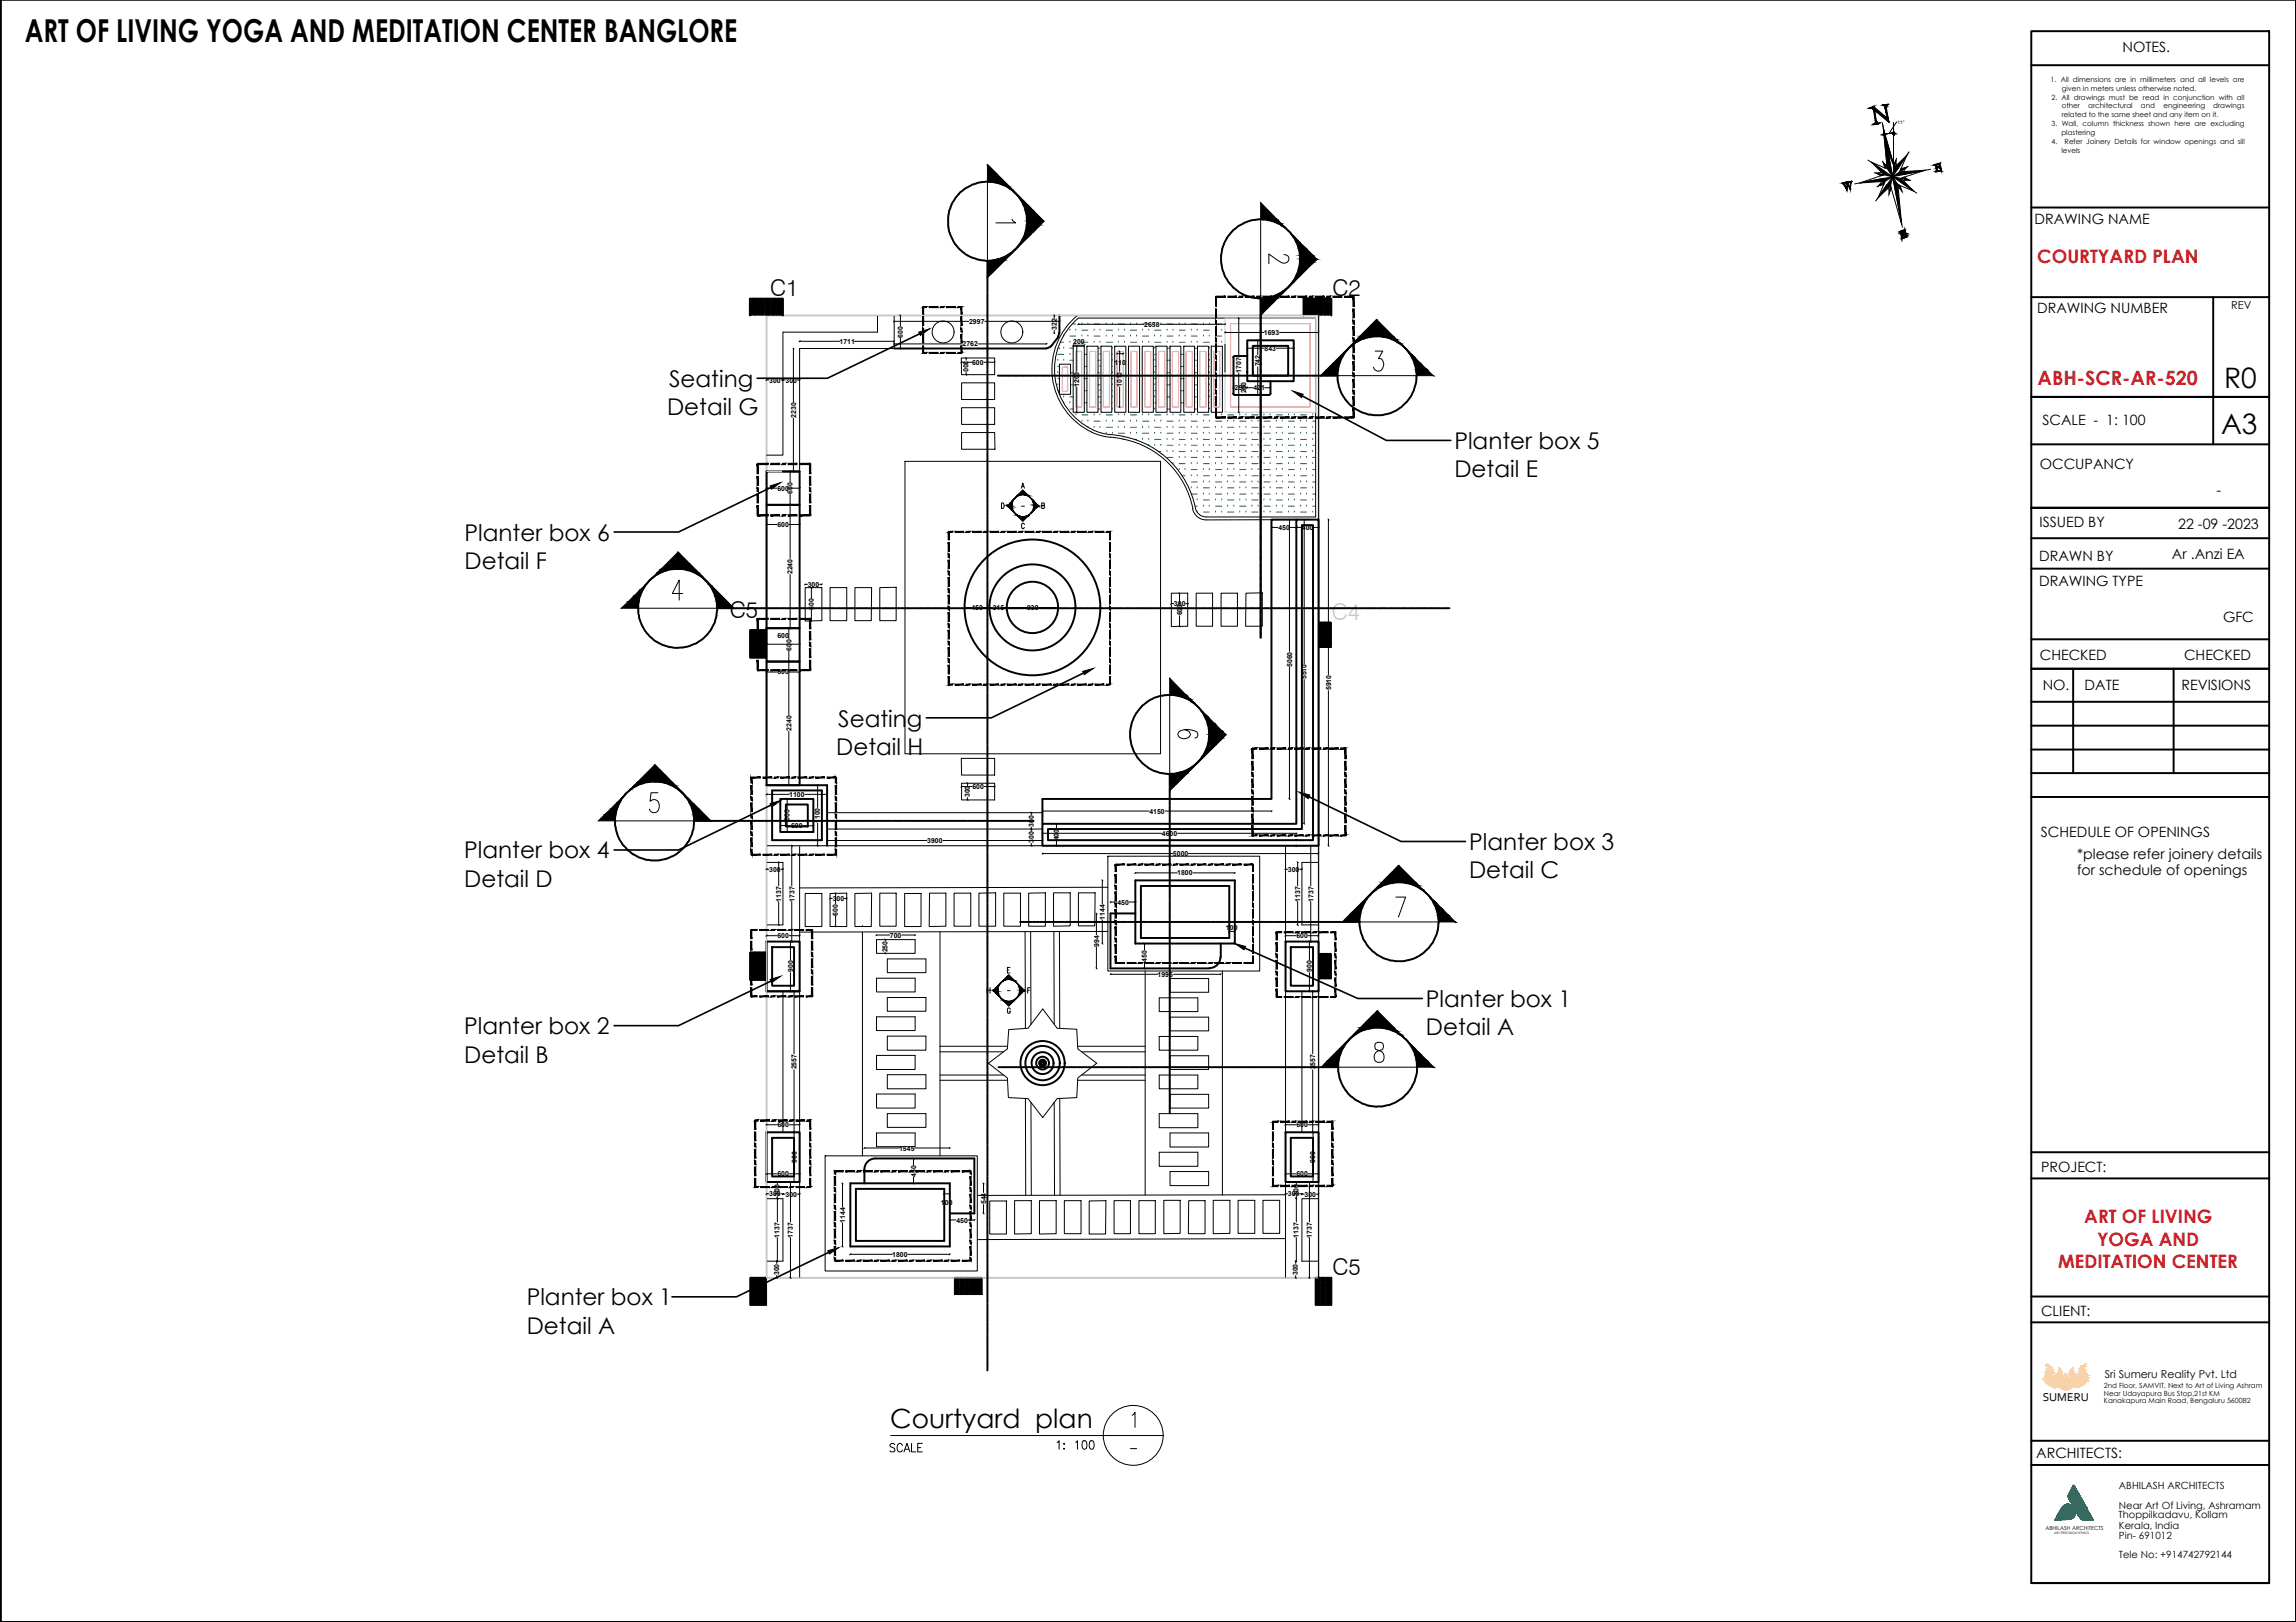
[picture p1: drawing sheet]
<svg xmlns="http://www.w3.org/2000/svg" width="297mm" height="210mm" viewBox="0 0 297 210" stroke-linecap="round" stroke-linejoin="round" font-family="sans-serif">
<defs><g id="words">
<text font-size="4.1" x="3.2" y="5.5">ART OF LIVING YOGA AND MEDITATION CENTER BANGLORE</text>
<g font-size="4">
<text x="163.3" y="35.3">2</text>
<text x="151.3" y="96.7">6</text>
</g>
<g font-size="3.6">
<text x="287.7" y="50.2">R0</text>
<text x="287.3" y="56.1">A3</text>
</g>
<text font-size="3.5" x="126.6" y="129.8">H</text>
<text font-size="3.4" x="115.2" y="184.8">Courtyard plan</text>
<text font-size="3.1" x="128.1" y="30">1</text>
<g font-size="3">
<text x="99.6" y="38.3">C1</text>
<text x="172.4" y="38.3">C2</text>
<text x="86.3" y="53.7">Detail G</text>
<text x="86.6" y="50.1">Seating</text>
<text x="188.2" y="58.1">Planter box 5</text>
<text x="188.2" y="61.7">Detail E</text>
<text x="60.1" y="69.9">Planter box 6</text>
<text x="60.1" y="73.6">Detail F</text>
<text x="94.4" y="80">C5</text>
<text x="108.4" y="94">Seating</text>
<text x="108.2" y="97.7">Detail H</text>
<text x="60.1" y="111.1">Planter box 4</text>
<text x="190.1" y="110">Planter box 3</text>
<text x="190.1" y="113.6">Detail C</text>
<text x="60.1" y="114.7">Detail D</text>
<text x="184.5" y="130.3">Planter box 1</text>
<text x="60.1" y="133.8">Planter box 2</text>
<text x="60.1" y="137.5">Detail B</text>
<text x="184.5" y="134">Detail A</text>
<text x="172.4" y="165">C5</text>
<text x="68.1" y="168.9">Planter box 1</text>
<text x="68.1" y="172.6">Detail A</text>
</g>
<text font-size="3" fill="#c7c8ca" x="172.3" y="80.2">C4</text>
<text font-size="2.6" fill="#cd2027" x="263.6" y="49.8">ABH-SCR-AR-520</text>
<g font-size="2.6">
<text x="131.2" y="66.7">-</text>
<text x="129.5" y="129.5">-</text>
<text x="145.3" y="188.7">-</text>
</g>
<g font-size="2.4" fill="#cd2027">
<text x="263.6" y="34">COURTYARD PLAN</text>
<text x="269.6" y="158.3">ART OF LIVING</text>
<text x="271.3" y="161.2">YOGA AND</text>
<text x="266.3" y="164.1">MEDITATION CENTER</text>
</g>
<g font-size="1.8">
<text x="274.6" y="6.8">NOTES.</text>
<text x="263.2" y="28.9">DRAWING NAME</text>
<text x="263.6" y="40.5">DRAWING NUMBER</text>
<text x="264.2" y="55">SCALE - 1: 100</text>
<text x="263.9" y="60.7">OCCUPANCY</text>
<text x="286.8" y="64.1">-</text>
<text x="263.8" y="68.2">ISSUED BY</text>
<text x="281.8" y="68.4">22 -09 -2023</text>
<text x="263.8" y="72.6">DRAWN BY</text>
<text x="263.8" y="75.8">DRAWING TYPE</text>
<text x="281" y="72.3">Ar .Anzi EA</text>
<text x="287.6" y="80.5">GFC</text>
<text x="263.9" y="85.4">CHECKED</text>
<text x="264.3" y="89.3">NO.</text>
<text x="269.7" y="89.3">DATE</text>
<text x="282.2" y="89.3">REVISIONS</text>
<text x="282.6" y="85.4">CHECKED</text>
<text x="264" y="108.3">SCHEDULE OF OPENINGS</text>
<text x="268.7" y="111.1">*please refer joinery details</text>
<text x="268.7" y="113.2">for schedule of openings</text>
<text x="264.1" y="151.6">PROJECT:</text>
<text x="264.1" y="170.3">CLIENT:</text>
<text x="263.4" y="188.7">ARCHITECTS:</text>
</g>
<text font-size="1.5" x="264.3" y="181.2">SUMERU</text>
<g font-size="1.4">
<text x="288.7" y="40">REV</text>
<text x="272.3" y="178.3">Sri Sumeru Reality Pvt. Ltd</text>
</g>
<g font-size="1.3">
<text x="274.1" y="196.5">Thoppilkadavu, Kollam</text>
<text x="274.1" y="195.3">Near Art Of Living, Ashramam</text>
<text x="274.1" y="197.8">Kerala, India</text>
<text x="274.1" y="192.6">ABHILASH ARCHITECTS</text>
<text x="274.1" y="201.6">Tele No: +914742792144</text>
<text x="274.1" y="199.2">Pin- 691012</text>
</g>
<g font-size=".9">
<text x="265.3" y="10.6">1. All dimensions are in millimeters and all levels are</text>
<text x="266.7" y="11.8">given in meters unless otherwise noted.</text>
<text x="265.4" y="12.9">2. All drawings must be read in conjunction with all</text>
<text x="265.4" y="16.3">3. Wall, column thickness shown here are excluding</text>
<text x="266.7" y="17.5">plastering</text>
<text x="266.7" y="14">other</text>
<text x="266.7" y="15.2">related to the same sheet and any item on it.</text>
<text x="270.2" y="14">architectural</text>
<text x="277" y="14">and</text>
<text x="279.9" y="14">engineering</text>
<text x="286.3" y="14">drawings</text>
<text x="265.4" y="18.6">4.</text>
<text x="266.7" y="19.7">levels</text>
<text x="267.1" y="18.6">Refer Joinery Details for window openings and sill</text>
<text x="125.4" y="41.9">2997</text>
<text x="108.6" y="44.5">1711</text>
<text x="116.8" y="43.7" transform="rotate(-90 116.8 43.7)">600</text>
<text x="124.5" y="44.8">2762</text>
<text x="124.7" y="46.7" transform="rotate(90 124.7 46.7)">300</text>
<text x="125.8" y="47.2">600</text>
<text x="136.7" y="42.7" transform="rotate(-90 136.7 42.7)">322</text>
<text x="138.8" y="44.5">200</text>
<text x="144.2" y="47.3">110</text>
<text x="148" y="42.3">2658</text>
<text x="163" y="47.4" transform="rotate(-90 163 47.4)">742</text>
<text x="163.5" y="43.3">1693</text>
<text x="163.6" y="45.4">843</text>
<text x="99.5" y="49.5">300</text>
<text x="101.6" y="49.5">300</text>
<text x="139.6" y="50.1" transform="rotate(-90 139.6 50.1)">1200</text>
<text x="145.1" y="50.1" transform="rotate(-90 145.1 50.1)">1010</text>
<text x="159.7" y="50.5">250</text>
<text x="160.6" y="48.3" transform="rotate(-90 160.6 48.3)">1707</text>
<text x="161.2" y="50.9" transform="rotate(-90 161.2 50.9)">250</text>
<text x="162.2" y="50.5">421</text>
<text x="103" y="54.1" transform="rotate(-90 103 54.1)">2230</text>
<text x="100.6" y="63.5">600</text>
<text x="102.5" y="63.9" transform="rotate(-90 102.5 63.9)">600</text>
<text x="100.6" y="68.2">600</text>
<text x="165.4" y="68.6">450</text>
<text x="168.4" y="68.6">400</text>
<text x="102.5" y="74.3" transform="rotate(-90 102.5 74.3)">2240</text>
<text x="104.5" y="76">300</text>
<text x="100.6" y="82.5">600</text>
<text x="105.3" y="79" transform="rotate(-90 105.3 79)">600</text>
<text x="125.7" y="79">450</text>
<text x="128.4" y="79">315</text>
<text x="132.9" y="79">930</text>
<text x="151.9" y="78.5">300</text>
<text x="152.9" y="79.6" transform="rotate(-90 152.9 79.6)">600</text>
<text x="100.6" y="87.3">600</text>
<text x="102.4" y="84.2" transform="rotate(-90 102.4 84.2)">600</text>
<text x="167.2" y="86.3" transform="rotate(-90 167.2 86.3)">5060</text>
<text x="169" y="87.9" transform="rotate(-90 169 87.9)">5510</text>
<text x="172.2" y="89.3" transform="rotate(-90 172.2 89.3)">5910</text>
<text x="102.4" y="94.6" transform="rotate(-90 102.4 94.6)">2240</text>
<text x="102.1" y="103.1">1100</text>
<text x="102.1" y="106.3" transform="rotate(-90 102.1 106.3)">600</text>
<text x="102.3" y="107.2">600</text>
<text x="106.1" y="106.5" transform="rotate(-90 106.1 106.5)">1100</text>
<text x="125.5" y="103.2" transform="rotate(-90 125.5 103.2)">300</text>
<text x="125.8" y="102.1">600</text>
<text x="133.8" y="107" transform="rotate(-90 133.8 107)">300</text>
<text x="148.7" y="105.3">4150</text>
<text x="99.5" y="112.8">300</text>
<text x="120" y="109.1">3900</text>
<text x="133.8" y="109.1" transform="rotate(-90 133.8 109.1)">300</text>
<text x="137" y="108.8" transform="rotate(-90 137 108.8)">400</text>
<text x="150.3" y="108.2">4600</text>
<text x="151.8" y="110.8">5000</text>
<text x="152.3" y="113.3">1800</text>
<text x="166.6" y="112.8">300</text>
<text x="101.1" y="116.7" transform="rotate(-90 101.1 116.7)">1137</text>
<text x="102.8" y="116.7" transform="rotate(-90 102.8 116.7)">1737</text>
<text x="107.7" y="116.6">300</text>
<text x="108.4" y="118.5" transform="rotate(-90 108.4 118.5)">600</text>
<text x="142.9" y="119.1" transform="rotate(-90 142.9 119.1)">1144</text>
<text x="144.6" y="117.1">450</text>
<text x="168.2" y="116.7" transform="rotate(-90 168.2 116.7)">1137</text>
<text x="169.9" y="116.7" transform="rotate(-90 169.9 116.7)">1737</text>
<text x="100.6" y="121.4">600</text>
<text x="102.6" y="125.8" transform="rotate(-90 102.6 125.8)">900</text>
<text x="114.8" y="123.2" transform="rotate(-90 114.8 123.2)">250</text>
<text x="115.1" y="121.3">700</text>
<text x="142.2" y="122.5" transform="rotate(-90 142.2 122.5)">994</text>
<text x="148.4" y="124.4" transform="rotate(-90 148.4 124.4)">450</text>
<text x="158.6" y="120.3">100</text>
<text x="167.7" y="121.4">600</text>
<text x="169.7" y="125.8" transform="rotate(-90 169.7 125.8)">900</text>
<text x="149.8" y="126.4">1995</text>
<text x="103" y="138.4" transform="rotate(-90 103 138.4)">2557</text>
<text x="170.2" y="138.4" transform="rotate(-90 170.2 138.4)">2557</text>
<text x="100.6" y="145.9">600</text>
<text x="116.3" y="148.9">1545</text>
<text x="167.7" y="145.9">600</text>
<text x="99.5" y="154.8">300</text>
<text x="100.6" y="152.2">600</text>
<text x="100.9" y="154.8" transform="rotate(-90 100.9 154.8)">300</text>
<text x="101.6" y="154.9">300</text>
<text x="103.1" y="150.5" transform="rotate(-90 103.1 150.5)">900</text>
<text x="118.5" y="152.3" transform="rotate(-90 118.5 152.3)">450</text>
<text x="121.7" y="156">100</text>
<text x="127.6" y="155.8" transform="rotate(-90 127.6 155.8)">544</text>
<text x="166.6" y="154.8">300</text>
<text x="167.7" y="152.2">600</text>
<text x="168" y="154.8" transform="rotate(-90 168 154.8)">300</text>
<text x="168.8" y="154.9">300</text>
<text x="170.2" y="150.5" transform="rotate(-90 170.2 150.5)">900</text>
<text x="100.9" y="160.2" transform="rotate(-90 100.9 160.2)">1137</text>
<text x="102.6" y="160.2" transform="rotate(-90 102.6 160.2)">1737</text>
<text x="109.3" y="158.3" transform="rotate(-90 109.3 158.3)">1144</text>
<text x="123.7" y="158.2">450</text>
<text x="168" y="160.2" transform="rotate(-90 168 160.2)">1137</text>
<text x="169.7" y="160.2" transform="rotate(-90 169.7 160.2)">1737</text>
<text x="100.8" y="165" transform="rotate(-90 100.8 165)">300</text>
<text x="115.4" y="162.6">1800</text>
<text x="167.9" y="165" transform="rotate(-90 167.9 165)">300</text>
<text x="272.2" y="179.7">2nd Floor, SAMVIT, Next to Art of Living Ashram</text>
<text x="272.2" y="180.6">Near Udayapura Bus Stop,21st KM</text>
<text x="272.2" y="181.6">Kanakapura Main Road, Bengaluru 560082</text>
</g>
<text font-size=".7" x="264.6" y="198">ABHILASH ARCHITECTS</text>
<text font-size=".6" x="245.5" y="16">11°</text>
<text font-size=".4" x="265.8" y="198.5">ART.PRECISION+ETHICS</text>
</g></defs>
<!-- layer: A-TEXT 3 -->
<g fill="none" stroke="#000" stroke-width=".25">
<path d="M.1 0h296.9v209.9h-296.9zM262.8 4h30.8v200.9h-30.8zM262.8 8.4h30.8M262.8 26.9h30.8M262.8 38.5h30.8M286.3 38.5v19M262.8 57.5h30.8M293.6 51.4h-30.8h30.8M262.8 69.7h30.8M262.8 73.6h30.8M293.6 65.7h-30.8h30.8M262.8 82.7h30.8"/>
<path d="M262.8 86.5h30.8M262.8 90.8h30.8M262.8 93.9h30.8M262.8 97h30.8M268.2 86.5v13.5M281.2 86.5v13.5M262.8 100h30.8M262.8 103.1h30.8M262.8 149.1h30.8M262.8 152.5h30.8M262.8 167.8h30.8M262.8 171.1h30.8"/>
<path d="M262.8 186.5h30.8M262.8 189.6h30.8M262.8 204.9h30.8"/>
</g>
<!-- layer: 0 -->
<g fill="none" stroke="#136734" stroke-width=".21">
<path d="M267.6 193.5l.9-.9-.8 .9M267.6 193.5l.9-.8zM267.6 193.6l.9-.9-.9 .9 .9-.9-.9 .9 .9-.9-.9 .9 .9-.8-.9 .9 1-.9-.9 1 .9-.9-.9 .9M267.6 193.6l.9-.9-.9 .9M267.6 193.7l.9-.9zM267.7 193.7l.9-.9-.9 .9M267.7 193.9l.9-1-.9 1M267.7 193.9l1-.9-1 .9M267.7 193.9l1-.9zM267.7 193.2l.7-.7-.7 .7M267.7 193.3l.8-.7-.8 .8M267.7 194l1-.9z"/>
<path d="M267.8 193.2l.6-.7-.6 .7M267.8 194l1-.9-1 .9M267.8 193.1l.6-.6-.6 .6M267.8 194.1l1-1-1 1M267.8 194.2l1-1zM267.9 193l.5-.5-.5 .5M267.9 193l.5-.5-.5 .6M267.9 194.2l.9-.9-.9 .9M267.9 194.2l.9-.9zM267.9 192.9l.5-.4zM267.9 194.3l1-.9-1 .9M268 192.8l.4-.4z"/>
<path d="M268 192.8l.4-.4-.4 .4M268 192.9l.4-.4-.4 .4M268 192.7l.3-.3-.3 .4M268 194.5l1-1zM268 194.5l1-1-1 1M268 192.7l.3-.3-.3 .3M268 194.5l1-.9zM268 194.5l1-.9-1 .9M268.1 192.6l.2-.2-.2 .2M268.1 194.5l1-.9-1 1M268.1 194.7l1-1-1 1M268.1 194.7l1-.9-.9 1"/>
<path d="M268.2 192.5l.1-.2-.2 .2M268.2 194.7l.9-.9-.9 .9M268.2 194.8l.9-.9-.9 .9M268.3 192.3l-.6 1.1-.1 .2 .1 .3M268.3 194.9l.9-1-.9 1M268.3 192.3h-.1M268.3 192.3l-.1 .1M268.3 192.3l-.2 .3 .2-.2M268.3 192.4l-.3 .2M268.3 192.4l-.3 .3M268.3 195l1-.9zM268.4 192.5l-.5 .4"/>
<path d="M268.4 192.5l-.6 .7 .6-.7M268.4 192.5l-.7 .7 .7-.7M268.4 192.6l-.7 .7M268.4 195.2l1-1-1 1M268.5 192.6l-.8 .8M268.5 195.3l.9-1-.9 1M268.5 195.3l.9-1zM268.5 192.6l-.9 .9M268.5 195.3l1-.9zM268.5 192.8l-.9 .9zM268.5 195.4l1-.9-1 .9M268.5 195.4l1-.9z"/>
<path d="M268.6 192.9l-.9 1 .9-1M268.6 192.9l-.9 1zM268.6 195.5l1-.9-1 1M268.7 193l-1 .9 1-.9M268.7 193l-1 .9zM268.7 193l-1 1 1-1M268.7 195.6l.9-.9zM268.7 195.7l.9-1zM268.7 193.1l-.9 .9zM268.7 193.1l-.9 .9 .9-.9M268.7 195.7l1-.9zM268.8 193.1l-1 1"/>
<path d="M268.8 193.1l-1 1 1-1M268.8 193.2l-1 1 1-1M268.8 195.8l.9-1zM268.8 193.2l-.9 1 .9-1M268.8 195.8l1-.9zM268.8 195.9l1-1-1 1M268.8 193.3l-.9 .9 .9-.9M268.8 195.9l1-.9zM268.9 193.4l-.9 .9 .9-1-1 .9M268.9 193.4l-.9 1zM268.9 196l1-1zM268.9 196l1-.9z"/>
<path d="M268.9 193.4l-.9 1M268.9 196.1l1-1-1 1M268.9 196.1l1-1zM269 193.5l-1 .9M269.1 193.7l-1 .9M269.1 193.7l-1 1M269.1 193.7l-1 1 1-1M269.1 193.9l-.9 .9M269.2 193.9l-1 .9 1-.9-.9 1 .9-.9M269.3 194l-1 1M269.3 194l-1 1zM269.4 194.2l-1 1 1-1-1 .9 1-.9-1 .9 1-.9-1 .9 .9-1-1 1 1-1-1 .9 1-.9-1 .9 1-.9-1 .9 1-1-1 1"/>
<path d="M269.4 194.2l-1 1zM269.4 194.2l-1 1 1-1M269.4 194.2l-1 1 1-1-1 1 1-1-1 1 1-1-.9 1.1 .9-1-.9 1M269.4 194.4l-.9 .9 1-.9M269.5 194.4l-1 1M269.5 194.5l-1 .9M269.6 194.5l-1 1M269.6 194.7l-.9 .9 .9-.9M269.6 194.7l-.9 .9M269.6 194.7l-.9 1M269.7 194.7l-1 1zM269.7 194.8l-.9 1 .9-1"/>
<path d="M269.7 194.9l-.9 .9 1-.9M269.8 195l-1 .9zM269.8 195l-1 1 1.1-1M269.9 195.1l-1 1zM269.9 195.2l-1 .9M269.9 195.2l-.9 1 .9-1"/>
</g>
<g fill="none" stroke="#136734" stroke-width=".13">
<path d="M268.3 192.2l2.5 4.5h-1.1l-.5-.2-1.5-2.6M269 196.2l.9-.9-.9 .9M269.2 196.5l.9-1-.9 1M269.2 196.6l1-1zM269.3 196.6l.9-.9-.9 .9M269.3 196.7l.9-1-.9 .9 .9-.9-.9 .9 .9-.9-.9 .9 .9-.9-.8 1M269.4 196.7l.8-.9zM269.4 196.7l.9-.9zM269.5 196.7l.8-.8-.8 .8M269.6 196.7l.8-.8-.8 .8M269.6 196.7l.8-.7-.8 .7M269.7 196.7l.7-.7-.7 .7"/>
<path d="M269.7 196.7l.8-.6-.7 .6M269.8 196.7l.7-.6-.7 .6M269.9 196.7l.6-.6-.6 .6M269.9 195.2l-.9 1M269.9 195.3l-.9 .9zM270 195.3l-1 .9zM270 195.3l-1 1M270 196.7l.5-.5-.5 .5M270 195.3l-.9 1.1 .9-1M270 195.3l-.9 1zM270.1 195.4l-1 1M270.1 195.5l-1 .9z"/>
<path d="M270.1 196.7l.5-.4-.5 .4M270.1 195.6l-1 .9 1-1-1 .9M270.2 195.6l-1 .9M270.2 196.7l.4-.4zM270.2 195.6l-1 1 1-.9M270.2 196.7l.4-.3-.4 .3M270.3 195.8l-.9 .9 .9-.9M270.3 196.7l.3-.3zM270.3 195.8l-.9 .9M270.3 196.7l.4-.3-.3 .3M270.4 196l-.8 .7M270.4 196l-.7 .7z"/>
<path d="M270.5 196.1l-.7 .6 .7-.6M270.5 196.1l-.7 .6zM270.5 196.1l-.6 .6 .6-.6M270.5 196.1l-.6 .6zM270.5 196.2l-.5 .5 .5-.5M270.5 196.2l-.5 .5M270.5 196.7l.2-.1-.1 .1M270.6 196.3l-.4 .4 .4-.4M270.6 196.4l-.4 .3M270.6 196.7l.1-.1-.1 .1M270.6 196.7l.1-.1zM270.6 196.4l-.4 .3 .4-.3"/>
<path d="M270.6 196.4l-.3 .3zM270.7 196.5l-.3 .2M270.7 196.7h.1h-.1M270.7 196.5l-.2 .2 .2-.2M270.7 196.5l-.2 .2M270.7 196.6l-.1 .1 .1-.1M270.7 196.7h.1M270.8 196.7h-.1h.1M270.8 196.7h.1"/>
</g>
<g fill="none" stroke="#139b48" stroke-width=".21">
<path d="M266.2 196.1l1.4-1.4-1.3 1.4M266.2 196.1l1.5-1.4-1.5 1.5M266.3 196l1.3-1.3zM266.3 195.8l1.2-1.1-1.2 1.2M266.3 195.9l1.3-1.2-1.3 1.2M266.4 195.8l1.1-1.1-1.1 1.1M266.4 195.8l1.1-1.1zM266.4 195.7l1.1-1-1.1 1M266.5 195.7l.9-1zM266.5 195.7l1-1-1 1M266.5 195.6l.9-.9-.9 .9M266.5 195.6l.9-.9-.9 1"/>
<path d="M266.6 195.5l.8-.8-.8 .9M266.6 195.4l.8-.7-.8 .8M266.7 195.3l.6-.6-.6 .7M267 194.9l-.1 .1M267 194.9l-.1 .2M267.2 194.8l-.4 .4 .3-.3M267.2 194.8l-.4 .4zM267.2 194.8l-.5 .4M267.2 194.7l-.5 .6zM267.3 194.7l-.7 .7 .7-.7M267.4 194.7l-.8 .9M267.5 194.7l-1.1 1.1z"/>
<path d="M267.6 194.7l-1.3 1.2M267.6 194.7l-1.3 1.3zM268.4 195.2a.98 .98 0 0 0-1.6-.1l-.5 .9"/>
</g>
<g fill="none" stroke="#139b48" stroke-width=".13">
<path d="M265.8 196.7l2-2-2 2M265.8 196.7l2.1-2-2.1 2M265.9 196.6l1.9-1.9-1.9 1.9M265.9 196.7l2-2-2 2M266 196.7l2-2-2 2M266.1 196.4l1.6-1.7-1.6 1.7M266.1 196.7l1.9-1.9zM266.1 196.7l1.9-1.9-1.9 1.9M266.1 196.3l1.6-1.6-1.6 1.6M266.2 196.2l1.5-1.5-1.5 1.5M266.2 196.7l1.9-1.9-1.9 1.9M266.3 196.7l1.9-1.8-1.9 1.8 1.9-1.8-1.8 1.8"/>
<path d="M266.3 196l-.5 .7M266.4 196.7l1.8-1.8-1.8 1.8M266.6 196.7l1.7-1.7-1.7 1.7M266.8 196.7l1.6-1.6-1.6 1.6M266.9 196.7l1.5-1.6zM266.9 196.7l1.5-1.6-1.5 1.6 1.5-1.6-1.5 1.6 1.5-1.5-1.4 1.5M267.1 196.7l1.4-1.4zM267.2 196.7l1.3-1.4-1.3 1.4M267.3 196.6l1.2-1.2-1.2 1.2M267.4 196.6l1.1-1.1-1.1 1.1 1.1-1.1-1.1 1.1 1.1-1.1-1.1 1.1 1.1-1.1-1.1 1.1M267.4 196.6l1.1-1.1-1.1 1.1M267.4 196.6l1.1-1z"/>
<path d="M267.5 196.6l1-1zM267.7 196.6l.8-.8-.8 .8M267.7 194.7l-1.7 1.7zM267.7 194.7l-1.7 1.7M267.8 194.7l-1.8 1.8M267.8 194.7l-1.8 1.9M267.8 194.7l-1.9 1.9M267.8 196.6l.7-.8-.7 .8M267.8 194.7l-1.9 2zM267.8 194.7l-1.9 2M267.8 194.7l-2 2 2.1-2M267.9 196.6l.6-.7z"/>
<path d="M267.9 194.7l-2 2M267.9 194.7l-2 2zM267.9 194.7l-1.9 2M268 194.7l-2 2zM268 196.5l.5-.5-.5 .5M268 194.8l-1.9 1.9M268.1 194.9l-1.9 1.8M268.2 194.9l-1.8 1.8 1.9-1.7-1.8 1.7M268.3 195l-1.8 1.7zM268.3 195l-1.7 1.7zM268.3 195l-1.7 1.7M268.3 195l-1.6 1.7"/>
<path d="M268.3 195l-1.6 1.7zM268.3 195l-1.6 1.7 1.6-1.6M268.3 196.3l-.1 .1M268.4 195.1l-1.6 1.6M268.4 196.2l-.2 .2 .2-.1M268.4 195.2a.93 .93 0 0 1-.7 1.4l-1.9 .1M268.4 196.2l-.3 .2M268.4 195.2l-1.4 1.5zM268.4 195.3l-1.3 1.4M268.4 196.1l-.3 .4M268.4 196.1l-.3 .4 .3-.3M268.5 195.3l-1.4 1.4z"/>
<path d="M268.5 195.3l-1.3 1.4M268.5 196.1l-.5 .4 .5-.4M268.5 196.1l-.5 .4zM268.5 195.3l-1.3 1.4zM268.5 195.3l-1.3 1.4 1.3-1.4M268.5 195.4l-1.3 1.3M268.5 195.4l-1.2 1.3M268.5 195.4l-1.2 1.2zM268.5 195.4l-1.1 1.2zM268.5 195.6l-1 1M268.5 195.6l-1 1zM268.5 195.7l-.9 .9 .9-1-.9 1"/>
<path d="M268.5 195.7l-.8 .9M268.5 195.7l-.8 .9zM268.5 195.8l-.8 .8 .8-.8M268.5 195.8l-.8 .8zM268.5 195.8l-.7 .8 .7-.8M268.5 195.8l-.7 .8M268.5 195.9l-.7 .7 .7-.7-.6 .7 .6-.7-.6 .7 .6-.6"/>
</g>
<!-- layer: A-TEXT 4 -->
<g fill="#f8d731" stroke="#f8d731" stroke-width=".13">
<path d="M266.9 179.7h.8z"/>
<path d="M264.8 176.6l.2 .1zM264.8 176.6l.2 .1z"/>
<path d="M269.8 176.6l-.2 .2zM269.5 176.8l.3-.2-.2 .2z"/>
<path d="M264.9 176.7l.2 .1zM264.9 176.7l.2 .1z"/>
<path d="M269.5 176.8h.1zM269.5 176.8h.1z"/>
<path d="M265 176.8h.2zM265 176.8h.2z"/>
<path d="M265 176.8l.2 .1zM265 176.8l.2 .1h-.2z"/>
<path d="M269.4 176.8l.2 .2v-.2zM269.3 177l.1-.2 .2 .2zM269.3 177h.3zM269.3 177h.3z"/>
<path d="M265 176.9l.3 .1zM265 176.9l.3 .1z"/>
<path d="M265 177h.3zM265 177h.3z"/>
<path d="M265 177h.3zM265 177h.3z"/>
<path d="M265 177l.3 .1zM265 177l.3 .1z"/>
<path d="M269.3 177l.3 .1v-.1zM269.3 177l.3 .1h-.4z"/>
<path d="M265 177.1h.4h-.1zM265 177.1h.4h-.4zM265 177.1h.4zM265 177.1h.4z"/>
<path d="M269.2 177.1l.4 .1zM269.2 177.1l.4 .1z"/>
<path d="M268.2 177.1l-.1 .2zM268.2 177.1l-.1 .2h-.1z"/>
<path d="M266.4 177.1l.2 .2zM266.4 177.1l.2 .2z"/>
<path d="M265 177.1l.5 .2-.1-.2zM265 177.1l.5 .2h-.5z"/>
<path d="M265 177v.3zM265 177v.3z"/>
<path d="M269.1 177.2l.5 .1v-.1zM269.1 177.2l.5 .1h-.5z"/>
<path d="M268 177.3h.1zM268 177.3h.1h-.1z"/>
<path d="M265 177.3h.5zM265 177.3h.5h-.5z"/>
<path d="M266.5 177.3h.1zM266.5 177.3h.1h-.1z"/>
<path d="M265 177.3l.5 .1zM265 177.3l.5 .1z"/>
<path d="M269.1 177.3l.5 .1zM269.1 177.3l.5 .1z"/>
<path d="M268 177.3l.1 .1v-.1zM268 177.3l.1 .1h-.2z"/>
<path d="M266.5 177.3l.1 .1zM266.5 177.3l.1 .1h-.1z"/>
<path d="M269.1 177.4l.6 .1-.1-.1zM269.1 177.4l.6 .1h-.6z"/>
<path d="M265 177.4l.5 .2v-.2zM265 177.4l.5 .2h-.6z"/>
<path d="M267.9 177.4l.4 .2-.2-.2zM267.9 177.4l.4 .2h-.5z"/>
<path d="M266.5 177.4l.2 .3-.1-.3zM266.5 177.4l.2 .3h-.4z"/>
<path d="M267.8 177.6l.5 .1v-.1zM267.8 177.6l.5 .1h-.5z"/>
<path d="M264.9 177.6l.6 .1v-.1zM264.9 177.6l.6 .1h-.7z"/>
<path d="M266.3 177.7h.4zM266.3 177.7h.4z"/>
<path d="M269.1 177.5l.8 .3-.2-.3zM269.1 177.5l.8 .3h-.8z"/>
<path d="M267.8 177.7l.6 .1-.1-.1zM267.8 177.7l.6 .1h-.6z"/>
<path d="M266.3 177.7l.4 .1v-.1zM266.3 177.7l.4 .1h-.5z"/>
<path d="M269.1 177.8l.8 .1v-.1zM269.1 177.8l.8 .1h-.8z"/>
<path d="M264.8 177.7l.7 .2v-.2zM264.8 177.7l.7 .2h-.8z"/>
<path d="M267.8 177.8l.7 .2-.1-.2zM267.8 177.8l.7 .2h-.6z"/>
<path d="M266.2 177.8l.5 .2v-.2zM266.2 177.8l.5 .2h-.6z"/>
<path d="M264.7 177.9l.7 .2 .1-.2zM264.7 177.9l.7 .2h-.7z"/>
<path d="M267.2 177.9l.2 .3zM267.2 177.9l.2 .3h-.4z"/>
<path d="M269.1 177.9l.9 .3-.1-.3zM269.1 177.9l.9 .3h-.8z"/>
<path d="M267.9 178l.9 .2-.3-.2zM267.9 178l.9 .2h-.7z"/>
<path d="M266.1 178l.4 .2 .2-.2zM266.1 178l.4 .2h-.7z"/>
<path d="M268.1 178.2h.7zM268.1 178.2h.7z"/>
<path d="M265.8 178.2l.7 .1zM265.8 178.2l.7 .1z"/>
<path d="M268.1 178.2l.7 .2v-.2zM268.1 178.2l.7 .2h-.6z"/>
<path d="M265.8 178.3l.6 .1 .1-.1zM265.8 178.3l.6 .1h-.7z"/>
<path d="M269.2 178.2l.8 .2v-.2zM269.2 178.2l.8 .2h-.8z"/>
<path d="M267 178.2l.7 .2-.3-.2zM267 178.2l.7 .2h-.9z"/>
<path d="M264.7 178.1l.6 .3 .1-.3zM264.7 178.1l.6 .3h-.7z"/>
<path d="M266.8 178.4h.9zM266.8 178.4h.9z"/>
<path d="M268.2 178.4l.7 .1-.1-.1zM268.2 178.4l.7 .1h-.6z"/>
<path d="M265.7 178.4l.6 .2 .1-.2zM265.7 178.4l.6 .2h-.6z"/>
<path d="M269.2 178.4l.7 .2 .1-.2zM269.2 178.4l.7 .2h-.6z"/>
<path d="M264.6 178.4l.7 .2v-.2zM264.6 178.4l.7 .2h-.6z"/>
<path d="M266.8 178.4l1.2 .2-.3-.2zM266.6 178.6l.2-.2 1.2 .2z"/>
<path d="M266.6 178.6l1.4 .1zM266.5 178.7h1.5z"/>
<path d="M269.3 178.6l.5 .1 .1-.1zM269.3 178.6l.5 .1h-.5z"/>
<path d="M264.7 178.6l.5 .1 .1-.1zM264.7 178.6l.5 .1h-.5z"/>
<path d="M266.5 178.7h1.6h-.1zM266.5 178.7h1.6h-1.6z"/>
<path d="M264.7 178.7l.5 .1zM264.7 178.7l.5 .1z"/>
<path d="M268.3 178.5l.5 .3 .1-.3zM268.3 178.5l.5 .3h-.3z"/>
<path d="M265.7 178.6l.4 .2 .2-.2zM265.7 178.6l.4 .2h-.4z"/>
<path d="M268.5 178.8l.3 .1v-.1zM268.5 178.8l.3 .1h-.3z"/>
<path d="M265.7 178.8l.4 .1v-.1zM265.7 178.8l.4 .1h-.3z"/>
<path d="M266.5 178.7l1.6 .2v-.2zM266.5 178.7l1.6 .2h-1.7z"/>
<path d="M269.3 178.7l.4 .3 .1-.3zM269.3 178.7l.4 .3h-.4z"/>
<path d="M268.5 178.9l.3 .1v-.1zM268.5 178.9l.3 .1h-.3z"/>
<path d="M264.7 178.8l.6 .2-.1-.2zM264.7 178.8l.6 .2h-.4z"/>
<path d="M269.3 179h.4zM269.3 179h.4z"/>
<path d="M265.8 178.9h.3zM265.8 178.9l.3 .1z"/>
<path d="M266.4 178.9l1.8 .1-.1-.1zM266.4 178.9l1.8 .1h-1.9z"/>
<path d="M264.9 179h.4zM264.9 179h.4h-.3z"/>
<path d="M266.3 179l1.9 .1v-.1zM266.3 179l1.9 .1h-1.9z"/>
<path d="M268.5 179l.2 .1 .1-.1zM268.5 179l.2 .1h-.2z"/>
<path d="M269.3 179l.2 .1 .2-.1zM269.3 179l.2 .1h-.3z"/>
<path d="M265.8 179l.3 .1v-.1zM265.8 179l.3 .1h-.2z"/>
<path d="M265 179l.3 .1v-.1zM265 179l.3 .1z"/>
<path d="M266.3 179.1l1.9 .1v-.1zM266.3 179.1l1.9 .1h-1.9z"/>
<path d="M268.5 179.1h.2zM268.5 179.1l.2 .1z"/>
<path d="M265.9 179.1l.2 .1zM265.9 179.1l.2 .1z"/>
<path d="M269.2 179.1l.2 .1 .1-.1zM269.2 179.1l.2 .1h-.3z"/>
<path d="M266.3 179.2l1.9 .1v-.1zM266.3 179.2l1.9 .1h-1.8z"/>
<path d="M265.1 179.1l.4 .2-.2-.2zM265.1 179.1l.4 .2z"/>
<path d="M266.4 179.3h1.7h.1zM266.4 179.3h1.7h-1.7z"/>
<path d="M269.1 179.2l-.1 .2zM269.1 179.2h.3l-.4 .2z"/>
<path d="M268.5 179.2l-.1 .2zM268.5 179.2h.2l-.3 .2z"/>
<path d="M266.4 179.3l1.7 .1v-.1zM266.4 179.3l1.7 .1h-1.6z"/>
<path d="M265.3 179.3l.3 .1zM265.3 179.3h.2l.1 .1z"/>
<path d="M265.9 179.2l.3 .2zM265.9 179.2h.2l.1 .2z"/>
<path d="M266.5 179.4h1.6zM266.5 179.4l1.5 .1z"/>
<path d="M266.5 179.5h1.5zM266.5 179.5h1.5h-1.4z"/>
<path d="M266.6 179.5h1.4zM266.6 179.5l1.3 .1z"/>
<path d="M266.6 179.6l1.1 .1 .2-.1zM266.6 179.6l1.1 .1h-.8z"/>
<path d="M266.9 179.7l.6 .1zM266.9 179.8h.6z"/>
</g>
<path d="M264.8 176.6l.2 .5-.1 .3M264.8 176.6a1.01 1.01 0 0 1 .7 1.3l-.3 .8 .1 .4 .3 .3M265 177l-.1 .4a1.14 1.14 0 0 0 .2 1.8l.7 .3M266.4 177.1a.82 .82 0 0 1 .1 1.2l-.4 .7 .1 .4a.91 .91 0 0 1-.4-1.2l.7-.8zM267.2 177.9l.5 .5a.65 .65 0 0 1 .5 .7 .65 .65 0 0 1-.5 .6 .9 .9 0 0 1-1.4-.7l.2-.3 .3-.3zM268.2 177.1l-.1 .2a1.84 1.84 0 0 0 .7 1.1 .93 .93 0 0 1-.4 1l.1-.3a1.88 1.88 0 0 0-.6-1.1 .65 .65 0 0 1 .3-.9zM269 179.4l.3-.4v-.3a1.97 1.97 0 0 1 0-1.7l.5-.4a1.25 1.25 0 0 0 .1 1.5 1.06 1.06 0 0 1-.8 1.2l-.3 .2" fill="none" stroke="#f8d731" stroke-width=".3"/>
<!-- layer: AN-SYMB -->
<g fill="none" stroke="#000" stroke-width=".13">
<path d="M127.7 23.5v10.3M163.1 28.4v10.2M173 48.6h10.3M177.9 45.4h1l-.6 1h.3a.93 .93 0 0 1-.1 1.6 .62 .62 0 0 1-.8-.5M82.5 78.7h10.3M88.3 76.8h-1.3l.9-1.7v2.6M129.6 65.1a.36 .36 0 0 1 .3 .3 .36 .36 0 0 1-.3 .4zM131.3 64.4l1-1 1 1M132.2 63.2l.1-.7 .2 .7M132.2 63h.2M132.3 63.4l2.1 2.1-2.1 2-2-2zM132.5 67.9a.2 .2 0 0 0-.2-.2 .2 .2 0 0 0-.1 .3v.4h.2l.1-.1"/>
<path d="M134.8 65.4h.3v-.2l-.3-.1v.7l.3-.1v-.2l-.1-.1M151.3 89.9v10.2M79.5 106.2h10.3M85.1 102.6h-.9l-.1 1.1a.72 .72 0 0 1 .9-.1 .72 .72 0 0 1 .3 .9 .65 .65 0 0 1-.5 .7 .65 .65 0 0 1-.8-.5M175.9 119.3h10.2M180.6 116.1h1.2l-.9 2.6M129.5 127.2l1-1 2 2-2 2-2-2zM129.5 127.2l1-1 1 1M130.3 125.5h.2M130.7 125.2h-.4v.7M130.7 130.6l-.1-.2a.38 .38 0 0 0-.3 .3 .38 .38 0 0 0 .1 .4h.2l.1-.2h-.1M133 128.2h.2"/>
<path d="M133.3 127.8h-.3v.7M173.1 138.1h10.3M178 135a.56 .56 0 0 0 .2 .9 .93 .93 0 0 1 .7 1.4 .74 .74 0 0 1-1.1-.1 .74 .74 0 0 1 .3-1.1l.6-.2a.54 .54 0 0 0 .3-.6 .54 .54 0 0 0-.4-.4h-.3zM115.2 185.8h35.3M146.5 183.1l.3-.3v1.9"/>
<circle cx="146.6" cy="185.8" r="3.9"/>
</g>
<!-- layer: AN-TEXT -->
<g fill="none" stroke="#000" stroke-width=".13">
<path d="M115.8 187l-.2-.2h-.3l-.2 .2 .1 .2 .5 .3 .1 .3-.2 .1-.5-.1M116.7 187.1a.32 .32 0 0 0-.5-.2 .7 .7 0 0 0 .1 1l.3-.1 .1-.2M117 187.9l.3-1.1 .4 1.1M117.1 187.6h.4M117.9 186.8v1.1h.6M118.7 187.3h.4M119.3 186.8h-.6v1.1h.6M136.8 186.7l.2-.2v1.1M137.7 186.8v.1zM137.7 187.4v.1v.1zM139.2 186.7l.2-.2v1.1M140.1 186.5a.32 .32 0 0 1 .5 .2v.2a.47 .47 0 0 1-.4 .7 .82 .82 0 0 1-.1-1.1z"/>
<path d="M141 186.5h.3a.71 .71 0 0 1 0 1.1h-.1a.82 .82 0 0 1-.2-1.1z"/>
</g>
<!-- layer: NOITHAT -->
<g fill="#000" stroke="#000" stroke-width=".13">
<path d="M242.3 14.2l.2 .1 .1 1.4zM242.4 13.8l1.7 1.5-1.6-1zM242.5 14.3l.3 1.4h-.2zM242.5 14.3l1.6 1 .2 .5zM243.5 13.6l.7-.1zM243.8 17.5h.1zM243.7 17.3h.2zM243.7 17.4h.2zM244.1 15.3l.3 .5zM243.7 16.7l.5 3v2.1zM243.7 16.7l1.4 4.9-.9-1.9zM244.2 19.7l.6 3.2-.6-1.1z"/>
<path d="M244.9 17.2h.1zM238.3 23.7h.3zM238.3 23.7l.4-.1zM238.4 23.7h.2zM238.5 23.8h.1zM238.4 23.8l.2-.1zM238.7 23.6h.3zM238.7 23.6h.4zM238.8 23.6h.2zM238.9 23.7l.1-.1zM238.9 23.8h.2h-.1zM239 23.9l.3 .3v.3z"/>
<path d="M239.1 23.8l.2 .4-.3-.3zM239.3 23.5h.3zM239.3 24.2l.1 .3zM239.4 23.5h.1zM239.4 23.5h.2zM239.4 23.6h.1zM239.4 23.6l.1-.1zM242.7 22.4l1 .2-.4 .1zM243 24.1l.9-.6-.2 .4zM243.7 21.1l.5 .7-.4-.1zM244.6 24.1l.1 .3-.3 .6zM244.8 22.9l-.2 1.2-1.6 1.5z"/>
<path d="M242.1 21l2.7 1.9-1.1-.3zM244.8 22.9l1.1 .2 1.7 1.6zM245.1 21.6l1.6-1.5-1.9 2.8zM240.6 23.7l4.2-.8-.9 .6zM244.8 22.9l.7 .9 .5 5.3zM244.8 22.9l1-.7 3.3-.2zM245.3 20.8l-.2 .8-.1-.3zM245.5 23.8l.3 .2 .2 .7zM245.9 21.8l.8-.2-.9 .6zM245.9 23.1l.5-.2 .6 .4zM245.9 30.1h.1zM246.1 30.6v.2z"/>
<path d="M246.1 30.7v.1zM245.9 29.9h.2zM246.1 30.7h.1zM246.1 29.8h.1zM246.1 30.7h.2zM246 29.9l.3-.1zM246.2 29.9l.2-.1zM246.4 30.7h.1zM246.4 29.8l.1 .3zM246.4 30l.1 .1zM246.4 29.9l.1 .2zM246.4 29.7l.1 .4z"/>
<path d="M246.5 30.7h.1zM246.5 30.5h.1zM250.4 21.5l.2 .2-.1 .4zM250.4 21.4l.2 .3zM250.5 22.1h.1zM250.6 21.7v.4h-.1zM250.6 21.7l-.1 .4zM250.5 22.2h.2zM250.9 21.5l.1 .3zM250.9 21.7l.1 .1zM250.9 21.3l.1 .1zM250.9 22.1h.2z"/>
<path d="M251 22.1h.1zM251.1 22v.1zM251.1 21.9v.2z"/>
<path d="M241.8 14l.6-.2zM241.8 13.9l.6-.1z"/>
<path d="M241.9 14l.5-.2zM242 14l.4-.2zM242.1 14h.1l.2-.2z"/>
<path d="M242.2 14l.2-.2zM242.4 13.8l-.1 .4-.1-.1zM242.4 13.8l-.1 .4 .2 .1z"/>
<path d="M242.4 16.1l.8-.1zM242.4 16.1l.8-.1z"/>
<path d="M242.6 15.8v.2l.2-.2zM242.6 15.8h.2zM242.6 15.7v.1h.2zM242.6 15.7l.2 .1z"/>
<path d="M242.6 16l.3-.1zM242.6 16l.3-.1zM242.6 16l.3-.1zM242.6 16l.3-.1zM242.6 16l.3-.1zM242.6 16h.4zM242.6 16h.4zM242.5 16.1l.5-.1zM242.4 16.1l.6-.1zM242.4 16.1l.7-.1z"/>
<path d="M242.4 16.1l.8-.2zM242.4 16.1l.8-.2z"/>
<path d="M243.5 13.6l.7-.1zM243.6 13.6l.6-.1z"/>
<path d="M243.6 13.6h.6zM243.7 13.6h.5zM243.7 13.6h.5zM243.7 13.6h.4zM243.7 13.6h.4zM243.7 13.6h.3zM243.8 13.7l.2-.1zM243.8 13.7l.2-.1zM243.8 13.7l.2 .1v-.2z"/>
<path d="M243.7 17.5l.2-.1zM243.7 17.5l.2-.1z"/>
<path d="M243.7 17.4h.2zM243.7 17.4h.2z"/>
<path d="M243.7 17.4h.2zM243.7 17.4h.2zM243.7 17.4h.2zM243.7 17.4h.2zM243.7 17.4h.2zM243.7 17.4h.2zM243.7 17.4h.2z"/>
<path d="M243.7 17.4h.2zM243.7 17.4l.2-.1zM243.7 17.4l.2-.1zM243.7 17.4l.2-.1zM243.7 17.4l.2-.1zM243.7 17.4l.2-.1zM243.7 17.4l.2-.1zM243.7 17.4l.2-.1z"/>
<path d="M243.7 17.3h.2zM243.7 17.3h.2z"/>
<path d="M243.7 17.3h.2zM243.7 17.3h.2zM243.7 17.3h.2zM243.7 17.3h.2zM243.7 17.3h.2zM243.7 17.3h.2zM243.7 17.3h.2z"/>
<path d="M243.7 17.3h.1zM243.7 17.3h.1zM243.7 17.3h.1zM243.7 17.3h.1zM243.7 17.3h.1zM243.7 17.3h.1zM243.7 17.3h.1zM243.7 17.3h.1z"/>
<path d="M243.7 17.3h.1zM243.7 17.3h.1z"/>
<path d="M243.8 13.7l.2 .1zM243.8 13.8h.2l-.1 .1zM243.9 13.9h.1v-.1z"/>
<path d="M243.7 17.1l.2 .6zM243.7 17.1l.2 .6z"/>
<path d="M243.7 17.5l.2-.1zM243.7 17.5h.2zM243.7 17.5h.2zM243.7 17.5h.2zM243.7 17.5h.2zM243.7 17.5h.2zM243.7 17.5h.2z"/>
<path d="M243.7 17.5h.2zM243.7 17.5l.2-.1zM243.7 17.5l.2-.1zM243.7 17.5l.2-.1zM243.7 17.5l.2-.1z"/>
<path d="M243.9 13.9l.2 1.4 .3 .5zM243.9 13.9h.1l.4 1.9zM243.9 13.9h.1z"/>
<path d="M243.5 13.6l.8-.1zM243.5 13.6l.8-.1z"/>
<path d="M244.9 17.2h.2zM244.9 17.2h.2zM244.9 17.2h.2zM244.9 17.2h.2zM244.9 17.2h.2zM244.9 17.2h.2z"/>
<path d="M244.9 17.3h.2zM244.9 17.3h.2zM244.9 17.3h.2zM244.9 17.3h.2zM244.9 17.3h.2zM244.9 17.3h.2z"/>
<path d="M244.9 17.2h.1zM244.9 17.2h.1zM244.9 17.2h.1zM244.9 17.2h.1z"/>
<path d="M244.9 17.2h.2zM244.9 17.2h.2zM244.9 17.2h.2zM244.9 17.2h.2zM244.9 17.2h.2z"/>
<path d="M244.9 17.2h.2zM244.9 17.2h.2zM244.9 17.2h.2zM244.9 17.2h.2zM244.9 17.2h.2zM244.9 17.2h.2zM244.9 17.2h.2z"/>
<path d="M244.9 17.3h.1zM244.9 17.3h.2z"/>
<path d="M244.9 17.3l.1 .1zM244.9 17.3l.1 .1zM244.9 17.4h.1zM244.9 17.4h.1z"/>
<path d="M244.9 17.4h.1zM244.9 17.4h.1z"/>
<path d="M245 17v.5zM245 17v.5z"/>
<path d="M244.9 17.2h.2zM244.9 17.2h.2zM244.9 17.2h.2zM244.9 17.2h.2z"/>
<path d="M244.9 17.3h.2zM244.9 17.3h.2zM244.9 17.3h.2zM244.9 17.3h.2z"/>
<path d="M244.9 17.3h.2zM244.9 17.3h.2zM244.9 17.3h.2zM244.9 17.3h.2zM244.9 17.3h.2zM244.9 17.3h.2z"/>
<path d="M244.9 17.2l.2 .1zM244.9 17.2l.2 .1zM244.9 17.3h.2zM244.9 17.3h.2z"/>
<path d="M238.3 23.7l.4-.1zM238.3 23.7l.4-.1z"/>
<path d="M238.4 23.8l.2-.1-.1 .1zM238.6 23.7l-.1 .1z"/>
<path d="M238.5 23.8h.1l.3 .8zM238.6 23.8l.3 .8v-.3z"/>
<path d="M238.7 23.6h.4zM238.7 23.6h.4z"/>
<path d="M238.8 23.6h.2zM238.8 23.6h.2z"/>
<path d="M238.9 24.3l.1 .3zM239 23.9v.7l-.1-.3z"/>
<path d="M239 23.8l-.1 .5 .1-.4zM239 23.8h.1l-.1 .1z"/>
<path d="M238.9 23.7h.1zM238.9 23.8h.2l-.1-.1z"/>
<path d="M239.4 23.7v.8zM239.4 23.7v.8z"/>
<path d="M239.4 23.6l.1 .1zM239.4 23.6h.1v.1z"/>
<path d="M239.4 23.6h.1zM239.4 23.6h.1z"/>
<path d="M239.3 23.5h.3zM239.3 23.5h.3zM239.3 23.5h.3z"/>
<path d="M245.9 30.1h.1zM245.9 30.1h.1zM246 30.1l-.1 .1z"/>
<path d="M245.9 30.1h.1zM245.9 30.1l.1-.1zM245.9 30.1l.1-.1z"/>
<path d="M245.9 30v.1l.1-.1zM245.9 30h.1z"/>
<path d="M245.9 29.9h.1zM245.9 29.9h.1zM245.9 30l.1-.1z"/>
<path d="M245.9 29.9h.2zM245.9 29.9h.2zM245.9 29.9h.2z"/>
<path d="M245.9 29.9h.2zM246 29.9h.2zM246 29.9l.3-.1z"/>
<path d="M246 30.5l.1 .1zM246 30.5l.1 .3z"/>
<path d="M246.1 30.7h.1zM246.1 30.7h.1z"/>
<path d="M246.1 30.7v.1zM246.1 30.7v.1z"/>
<path d="M246.1 30.7h.2zM246.1 30.7h.2z"/>
<path d="M246.2 29.9l.2-.1zM246.2 29.9l.2-.1zM246.2 29.9l.2-.1z"/>
<path d="M246.1 29.8h.1zM246.1 29.8h.1zM246 29.9l.2-.1zM246 29.9l.2-.1zM246 29.9l.3-.1z"/>
<path d="M246.2 29.9l.2-.1zM246.3 29.9l.1-.1z"/>
<path d="M246.2 30.7h.3zM246.2 30.7h.3z"/>
<path d="M246.2 30.7h.2zM246.2 30.7h.2zM246.2 30.7h.3z"/>
<path d="M246.4 29.8l-.1 .1zM246.4 29.8v.1zM246.4 29.8v.1z"/>
<path d="M246.3 30.8l.2-.1zM246.3 30.8l.2-.1z"/>
<path d="M246.4 30.7h.1zM246.5 30.7h.1z"/>
<path d="M246.4 29.8l.1 .3zM246.4 29.8l.1 .3z"/>
<path d="M246.4 30.4h.2zM246.4 30.4h.2zM246.3 30.4h.3zM246.3 30.4h.3zM246.2 30.4l.3-.1zM246.2 30.4l.3-.1zM246.1 30.3h.4zM246.1 30.3h.4zM246.1 30.3l.3-.1zM246.1 30.3l.3-.1zM246 30.2h.3zM246 30.2h.3zM245.9 30.2h.3zM245.9 30.2h.3zM245.9 30.2h.3zM245.9 30.2h.3zM245.9 30.2l.2-.1z"/>
<path d="M246.5 30.6h.1zM246.5 30.7l.1-.1z"/>
<path d="M246.5 30.6h.1zM246.5 30.6l.1-.1v.1z"/>
<path d="M246.5 30.5h.1zM246.5 30.5h.1zM246.5 30.5h.1zM246.5 30.5h.1zM246.5 30.5l.1-.1z"/>
<path d="M246.5 30.6l.1-.1zM246.5 30.5h.1z"/>
<path d="M250.2 21.4l.7-.2zM250.2 21.3l.7-.1z"/>
<path d="M250.3 21.4l.6-.2zM250.8 21.3l.1-.1zM250.9 21.2v.1z"/>
<path d="M250.3 21.4l.2-.1zM250.4 21.4l.1-.1 .1 .4z"/>
<path d="M250.3 21.4l.2-.1zM250.3 21.4l.2-.1zM250.3 21.4l.5-.1zM250.3 21.4l.5-.1z"/>
<path d="M250.3 21.4l.5-.1zM250.3 21.4l.5-.1z"/>
<path d="M250.4 21.4l.2 .3zM250.4 21.4l.2 .3z"/>
<path d="M250.4 22.2l.7-.1zM250.5 22.2l.6-.1z"/>
<path d="M250.5 22.2l.6-.1zM250.7 22.2l.4-.1z"/>
<path d="M250.5 22.2h.2zM250.5 22.2h.2z"/>
<path d="M250.5 22.1h.1zM250.5 22.1h.1z"/>
<path d="M250.5 22.2l.2-.1zM250.5 22.2l.2-.1z"/>
<path d="M250.5 22.2h.2zM250.5 22.2h.2z"/>
<path d="M250.6 21.7l.2-.1zM250.6 21.7l.2-.1z"/>
<path d="M250.8 21.6l.1 .1zM250.8 21.6l.1 .1zM250.8 21.6l.1 .1z"/>
<path d="M250.8 21.6l.1 .1zM250.8 21.6l.1 .1z"/>
<path d="M250.9 21.6v.1zM250.9 21.6v.1z"/>
<path d="M250.9 21.2v.1zM250.9 21.2l.1 .2z"/>
<path d="M250.9 21.6l.1 .2zM250.9 21.6l.1 .2z"/>
<path d="M250.9 21.6l.1 .2zM250.9 21.6l.1 .2z"/>
<path d="M250.4 22.2l.7-.1zM250.4 22.2l.7-.1z"/>
</g>
<g fill="none" stroke="#000" stroke-width=".13">
<path d="M243.5 15.9l2.6 13.5M243.7 17.1l.2 .6zM244 17.3l-.5 .1M244.7 17.2h.6M245 17v.5zM247 19.7l-1.5 2.2M241.7 20.7l2.1 1.5M242.5 22.4l1.1 .2M243.4 22.3l-.7 .1M243.4 23.5l-.4 .6M243.5 20.9l.7 .9-2.1-.8M243.6 23.1l-3.7 .7"/>
<path d="M243.7 22.6l-3.1 1.1M243.8 23.5l-.9 .7M243.9 23.5l-.9 2.1M244.1 23.8l-1.4 2.2M244.3 24.3l.1 .7M244.4 25.2l.2-1.1 1.4 5M245.3 20.8v.6M245.3 20.5l-.2 1.1-1.4-4.9 .4 4.8-.4-.4M245.5 24.2l.5 .5M245.9 23.6l2.1 1.4M246 23.1l1.2 .2M246.7 21.6l-.5 .6"/>
<path d="M246.7 20.1l-.9 2.1M246.8 21.5l-.9 .7M247 23.3l-.8 .1M247.6 24.7l-2.1-.9 .6 1.1M249.1 22l-3.2 1.1M249.8 21.9l-3.8 .7"/>
<circle cx="243.8" cy="17.3" r=".11"/>
<circle cx="244.9" cy="17.2" r=".11"/>
</g>
<!-- layer: LVL -->
<path d="M244.9 17.2l-1.1 .2M245 15.8v7.8l-1.5-7.7M245.4 15.8l-1 1.5" fill="none" stroke="#000" stroke-width=".13"/>
<!-- layer: I-WALL -->
<path d="M99.2 40.8h71.4v124.6h-71.4z" fill="none" stroke="#c7c8ca" stroke-width=".25"/>
<!-- layer: 0 -->
<g fill="none" stroke="#105689" stroke-width=".13">
<path d="M136.8 46.6h.1M136.8 48.2h.1M136.8 49.8h.1M136.8 45.9h.8M136.8 47.4h.3M136.8 49h.3M136.9 50.6h.2M137.2 44.3h.4M137.6 43.5h.1M137.6 45.1h.1M137.6 46.6h.1M137.6 51.4h.1"/>
<path d="M137.6 52.1h.1M138.4 42.7h.1M138.4 44.3h.1M138.4 45.9h.1M138.4 52.1h.1M138.4 43.5h.8M138.4 45.1h.4M138.4 46.6h.4M138.4 51.4h.4M138.4 52.9h.4M138.5 48.2h.3M138.5 49.8h.3"/>
<path d="M138.8 41.9h.4M139.2 42.7h.1M139.2 44.3h.1M139.2 53.7h.1M140 41.9h.1M140 43.5h.1M140 54.5h.1M140 42.7h.7M140 44.3h.7M140 53.7h.7M140.3 45.9h.3M140.3 47.4h.3"/>
<path d="M140.3 49h.3M140.3 50.6h.3M140.3 52.1h.3M140.7 41.9h.1M140.7 43.5h.1M140.7 54.5h.1M140.7 55.3h.1M141.5 42.7h.1M141.5 44.3h.1M141.5 53.7h.1M141.5 55.3h.1M141.5 41.9h.8"/>
<path d="M141.5 43.5h.8M141.5 54.5h.8M142.1 45.1h.2M142.1 46.6h.2M142.1 48.2h.2M142.1 49.8h.2M142.1 51.4h.2M142.1 52.9h.2M142.3 42.7h.1M142.3 44.3h.1M142.3 45.9h.1M142.3 47.4h.1"/>
<path d="M142.3 49h.1M142.3 50.6h.1M142.3 52.1h.1M142.3 53.7h.1M142.3 55.3h.1M143.1 41.9h.1M143.1 43.5h.1M143.1 54.5h.1M143.1 56.1h.1M143.1 42.7h.8M143.1 44.3h.8M143.1 53.7h.8"/>
<path d="M143.1 55.3h.8M143.8 45.9h.1M143.8 47.4h.1M143.8 49h.1M143.8 50.6h.1M143.8 52.1h.1M143.9 41.9h.1M143.9 43.5h.1M143.9 45.1h.1M143.9 46.6h.1M143.9 48.2h.1M143.9 49.8h.1"/>
<path d="M143.9 51.4h.1M143.9 52.9h.1M143.9 54.5h.1M143.9 56.1h.1M144.7 42.7h.1M144.7 44.3h.1M144.7 53.7h.1M144.7 55.3h.1M144.7 41.9h.8M144.7 43.5h.8M144.7 54.5h.8M144.7 56.1h.8"/>
<path d="M145.5 42.7h.1M145.5 44.3h.1M145.5 53.7h.1M145.5 55.3h.1M146.2 41.9h.1M146.2 43.5h.1M146.2 54.5h.1M146.2 56.1h.1M146.2 42.7h.9M146.2 44.3h.9M146.2 53.7h.9M146.2 55.3h.9"/>
<path d="M146.8 56.9h.3M147.1 41.9h.1M147.1 43.5h.1M147.1 54.5h.1M147.1 56.1h.1M147.8 42.7h.1M147.8 44.3h.1M147.8 53.7h.1M147.8 55.3h.1M147.8 56.9h.1M147.8 41.9h.8M147.8 43.5h.8"/>
<path d="M147.8 54.5h.8M147.8 56.1h.8M148.6 42.7h.1M148.6 44.3h.1M148.6 53.7h.1M148.6 55.3h.1M148.6 56.9h.1M148.6 57.6h.1M149.4 41.9h.1M149.4 43.5h.1M149.4 45.1h.1M149.4 46.6h.1"/>
<path d="M149.4 48.2h.1M149.4 49.8h.1M149.4 51.4h.1M149.4 52.9h.1M149.4 54.5h.1M149.4 56.1h.1M149.4 57.6h.1M149.4 42.7h.8M149.4 44.3h.8M149.4 45.9h.1M149.4 47.4h.1M149.4 49h.1"/>
<path d="M149.4 50.6h.1M149.4 52.1h.1M149.4 53.7h.8M149.4 55.3h.8M149.4 56.9h.8M149.9 58.4h.3M150.2 41.9h.1M150.2 43.5h.1M150.2 54.5h.1M150.2 56.1h.1M150.2 57.6h.1M151 42.7h.1"/>
<path d="M151 44.3h.1M151 53.7h.1M151 55.3h.1M151 56.9h.1M151 58.4h.1M151 41.9h.8M151 43.5h.8M151 45.1h.4M151 46.6h.4M151 48.2h.4M151 49.8h.4M151 51.4h.4"/>
<path d="M151 52.9h.4M151 54.5h.8M151 56.1h.8M151 57.6h.8M151 59.2h.8M151.8 42.7h.1M151.8 44.3h.1M151.8 53.7h.1M151.8 55.3h.1M151.8 56.9h.1M151.8 58.4h.1M152.6 41.9h.1"/>
<path d="M152.6 43.5h.1M152.6 54.5h.1M152.6 56.1h.1M152.6 57.6h.1M152.6 59.2h.1M152.6 42.7h.7M152.6 44.3h.7M152.6 53.7h.7M152.6 55.3h.7M152.6 56.9h.7M152.6 58.4h.7M152.8 45.9h.3"/>
<path d="M152.8 47.4h.3M152.8 49h.3M152.8 50.6h.3M152.8 52.1h.3M153.3 41.9h.1M153.3 43.5h.1M153.3 54.5h.1M153.3 56.1h.1M153.3 57.6h.1M153.3 59.2h.1M154.1 42.7h.1M154.1 44.3h.1"/>
<path d="M154.1 53.7h.1M154.1 55.3h.1M154.1 56.9h.1M154.1 58.4h.1M154.1 41.9h.8M154.1 43.5h.8M154.1 54.5h.8M154.1 56.1h.8M154.1 57.6h.8M154.1 59.2h.8M154.5 45.1h.4M154.5 46.6h.4"/>
<path d="M154.5 48.2h.4M154.5 49.8h.4M154.5 51.4h.4M154.5 52.9h.4M154.9 42.7h.1M154.9 44.3h.1M154.9 45.9h.1M154.9 47.4h.1M154.9 49h.1M154.9 50.6h.1M154.9 52.1h.1M154.9 53.7h.1"/>
<path d="M154.9 55.3h.1M154.9 56.9h.1M154.9 58.4h.1M155.7 41.9h.1M155.7 43.5h.1M155.7 54.5h.1M155.7 56.1h.1M155.7 57.6h.1M155.7 59.2h.1M155.7 42.7h.7M155.7 44.3h.7M155.7 53.7h.7"/>
<path d="M155.7 55.3h.7M155.7 56.9h.7M155.7 58.4h.7M156.4 45.9h.1M156.4 47.4h.1M156.4 49h.1M156.4 50.6h.1M156.4 52.1h.1M156.4 41.9h.1M156.4 43.5h.1M156.4 45.1h.1M156.4 46.6h.1"/>
<path d="M156.4 48.2h.1M156.4 49.8h.1M156.4 51.4h.1M156.4 52.9h.1M156.4 54.5h.1M156.4 56.1h.1M156.4 57.6h.1M156.4 59.2h.1M157.3 42.7h.1M157.3 44.3h.1M157.3 53.7h.1M157.3 55.3h.1"/>
<path d="M157.3 56.9h.1M157.3 58.4h.1M157.3 41.9h.8M157.3 43.5h.8M157.3 54.5h.8M157.3 56.1h.8M157.3 57.6h.8M157.3 59.2h.8M158.1 42.7h.1M158.1 44.3h.1M158.1 53.7h.1M158.1 55.3h.1"/>
<path d="M158.1 56.9h.1M158.1 58.4h.1M158.8 54.5h.1M158.8 56.1h.1M158.8 57.6h.1M158.8 59.2h.1M158.8 53.7h.8M158.8 55.3h.8M158.8 56.9h.8M158.8 58.4h.8M159.6 54.5h.1M159.6 56.1h.1"/>
<path d="M159.6 57.6h.1M159.6 59.2h.1M160.4 53.7h.1M160.4 55.3h.1M160.4 56.9h.1M160.4 58.4h.1M160.4 54.5h.8M160.4 56.1h.8M160.4 57.6h.8M160.4 59.2h.8M161.2 53.7h.1M161.2 55.3h.1"/>
<path d="M161.2 56.9h.1M161.2 58.4h.1M162 54.5h.1M162 56.1h.1M162 57.6h.1M162 59.2h.1M162 53.7h.8M162 55.3h.8M162 56.9h.8M162 58.4h.8M162.8 54.5h.1M162.8 56.1h.1"/>
<path d="M162.8 57.6h.1M162.8 59.2h.1M163.5 53.7h.1M163.5 55.3h.1M163.5 56.9h.1M163.5 58.4h.1M163.5 54.5h.8M163.5 56.1h.8M163.5 57.6h.8M163.5 59.2h.8M164.3 53.7h.1M164.3 55.3h.1"/>
<path d="M164.3 56.9h.1M164.3 58.4h.1M165.1 54.5h.1M165.1 56.1h.1M165.1 57.6h.1M165.1 59.2h.1M165.1 53.7h.8M165.1 55.3h.8M165.1 56.9h.8M165.1 58.4h.8M165.9 54.5h.1M165.9 56.1h.1"/>
<path d="M165.9 57.6h.1M165.9 59.2h.1M166.7 53.7h.1M166.7 55.3h.1M166.7 56.9h.1M166.7 58.4h.1M166.7 54.5h.8M166.7 56.1h.8M166.7 57.6h.8M166.7 59.2h.8M167.5 53.7h.1M167.5 55.3h.1"/>
<path d="M167.5 56.9h.1M167.5 58.4h.1M168.3 54.5h.1M168.3 56.1h.1M168.3 57.6h.1M168.3 59.2h.1M168.3 53.7h.7M168.3 55.3h.7M168.3 56.9h.7M168.3 58.4h.7M169 54.5h.1M169 56.1h.1"/>
<path d="M169 57.6h.1M169 59.2h.1M169.8 53.7h.1M169.8 55.3h.1M169.8 56.9h.1M169.8 58.4h.1M169.8 54.5h.4M169.8 56.1h.4M169.8 57.6h.4M169.8 59.2h.4M151.8 60h.1M152.6 60.8h.1"/>
<path d="M152.6 60h.7M152.9 61.6h.4M153.3 60.8h.1M154.1 60h.1M154.1 61.6h.1M154.1 63.1h.1M154.1 60.8h.8M154.1 62.4h.8M154.2 63.9h.7M154.6 65.5h.3M154.9 60h.1M154.9 61.6h.1"/>
<path d="M154.9 63.1h.1M154.9 64.7h.1M154.9 66.3h.1M155.7 60.8h.1M155.7 62.4h.1M155.7 63.9h.1M155.7 65.5h.1M155.7 60h.7M155.7 61.6h.7M155.7 63.1h.7M155.7 64.7h.7M155.7 66.3h.7"/>
<path d="M156.4 60.8h.1M156.4 62.4h.1M156.4 63.9h.1M156.4 65.5h.1M157.3 60h.1M157.3 61.6h.1M157.3 63.1h.1M157.3 64.7h.1M157.3 66.3h.1M157.3 60.8h.8M157.3 62.4h.8M157.3 63.9h.8"/>
<path d="M157.3 65.5h.8M158.1 60h.1M158.1 61.6h.1M158.1 63.1h.1M158.1 64.7h.1M158.1 66.3h.1M158.8 60.8h.1M158.8 62.4h.1M158.8 63.9h.1M158.8 65.5h.1M158.8 60h.8M158.8 61.6h.8"/>
<path d="M158.8 63.1h.8M158.8 64.7h.8M158.8 66.3h.8M159.6 60.8h.1M159.6 62.4h.1M159.6 63.9h.1M159.6 65.5h.1M160.4 60h.1M160.4 61.6h.1M160.4 63.1h.1M160.4 64.7h.1M160.4 66.3h.1"/>
<path d="M160.4 60.8h.8M160.4 62.4h.8M160.4 63.9h.8M160.4 65.5h.8M161.2 60h.1M161.2 61.6h.1M161.2 63.1h.1M161.2 64.7h.1M161.2 66.3h.1M162 60.8h.1M162 62.4h.1M162 63.9h.1"/>
<path d="M162 65.5h.1M162 60h.8M162 61.6h.8M162 63.1h.8M162 64.7h.8M162 66.3h.8M162.8 60.8h.1M162.8 62.4h.1M162.8 63.9h.1M162.8 65.5h.1M163.5 60h.1M163.5 61.6h.1"/>
<path d="M163.5 63.1h.1M163.5 64.7h.1M163.5 66.3h.1M163.5 60.8h.8M163.5 62.4h.8M163.5 63.9h.8M163.5 65.5h.8M164.3 60h.1M164.3 61.6h.1M164.3 63.1h.1M164.3 64.7h.1M164.3 66.3h.1"/>
<path d="M165.1 60.8h.1M165.1 62.4h.1M165.1 63.9h.1M165.1 65.5h.1M165.1 60h.8M165.1 61.6h.8M165.1 63.1h.8M165.1 64.7h.8M165.1 66.3h.8M165.9 60.8h.1M165.9 62.4h.1M165.9 63.9h.1"/>
<path d="M165.9 65.5h.1M166.7 60h.1M166.7 61.6h.1M166.7 63.1h.1M166.7 64.7h.1M166.7 66.3h.1M166.7 60.8h.8M166.7 62.4h.8M166.7 63.9h.8M166.7 65.5h.8M167.5 60h.1M167.5 61.6h.1"/>
<path d="M167.5 63.1h.1M167.5 64.7h.1M167.5 66.3h.1M168.3 60.8h.1M168.3 62.4h.1M168.3 63.9h.1M168.3 65.5h.1M168.3 60h.7M168.3 61.6h.7M168.3 63.1h.7M168.3 64.7h.7M168.3 66.3h.7"/>
<path d="M169 60.8h.1M169 62.4h.1M169 63.9h.1M169 65.5h.1M169.8 60h.1M169.8 61.6h.1M169.8 63.1h.1M169.8 64.7h.1M169.8 66.3h.1M169.8 60.8h.4M169.8 62.4h.4M169.8 63.9h.4"/>
<path d="M169.8 65.5h.4"/>
</g>
<!-- layer: AR-FURN-IDEN -->
<g fill="none" stroke="#000" stroke-width=".13">
<path d="M113.5 40.8v2.2h-12.2v15.9h-2.1M115.7 40.8v4.3h-12.3v15.9M117.1 59.7h33v37.9h-33zM124.4 46.3h4.3v2.2h-4.3zM124.4 49.5h4.3v2.2h-4.3zM124.4 52.8h4.3v2.1h-4.3zM124.4 56h4.3v2.1h-4.3zM137.1 45l-.1 .1M137.1 47.1h1.4v3.9h-1.4zM138.8 44.8h1.5v8.6h-1.5zM139.4 40.8a9 9 0 0 0-3.1 9.1 9 9 0 0 0 6.9 6.6l.5 .1M139.5 41.2a8.6 8.6 0 0 0-2.8 8.6 8.6 8.6 0 0 0 6.5 6.4l2.2 .3"/>
<path d="M139.5 41.2h30.7v25.7h-14.1a1.42 1.42 0 0 1-1.4-1.1 11.8 11.8 0 0 0-9.3-9.3M140.6 44.8h1.5v8.6h-1.5zM142.4 44.8h1.4v8.6h-1.4zM143.7 56.6l1.6 .2M144.2 44.8h1.5v8.6h-1.5zM145.3 56.8l.1 .1M145.3 56.5h.1M145.4 56.8a11.5 11.5 0 0 1 8.9 9M146 44.8h1.4v8.6h-1.4zM147.8 44.8h1.4v8.6h-1.4zM149.5 44.8h1.5v8.6h-1.5zM151.4 44.8h1.4v8.6h-1.4z"/>
<path d="M153.1 44.8h1.4v8.6h-1.4zM154.9 44.8h1.5v8.6h-1.5zM156.7 44.8h1.4v8.6h-1.4zM158.5 44.5v3.6M104.2 76h2.1v4.3l-2.1 .1zM107.4 76h2.1v4.3h-2.1zM110.6 76h2.2l-.1 4.3h-2.1zM113.8 76h2.1v4.3h-2.1zM151.5 76.8h2.2v4.2l-2.2 .1zM154.3 65.8a1.8 1.8 0 0 0 1.8 1.5l14.5-.1M154.8 76.8h2.1v4.2h-2.1zM158 76.8h2.1v4.2h-2.1z"/>
<path d="M161.2 76.8l2.1-.1v4.3h-2.2zM124.4 98.1h4.3v2.2h-4.3zM99.2 111.6h2.1v8.1h-2.1M99.2 109.4h71.4M103.4 109.4v56M104.2 115.6h2.1v4.3h-2.1zM107 107.3h27.9M107 105.2h27.9M107.4 115.6h2.1v4.3h-2.1zM110.6 115.6h2.2l-.1 4.3h-2.1zM111.6 119.9h.1M113.8 115.6h2.1v4.3h-2.1z"/>
<path d="M117 115.6h2.2v4.3h-2.2zM120.3 115.6h2.1v4.3h-2.2zM123.4 115.6h2.2v4.3h-2.2zM124.4 101.4h4.3v2.1h-4.3zM126.6 115.6l2.2-.1v4.4h-2.2zM129.9 115.6h2.1v4.3h-2.1zM133.1 115.6l2.1-.1v4.4h-2.1zM136.3 115.5h2.2v4.3l-2.2 .1zM139.5 115.5h2.2l-.1 4.3h-2.1zM143.3 110.8h19.7v14.9h-19.7zM143.3 114.8l-39.9 .1M166.3 109.4v56"/>
<path d="M170.6 111.6h-2.2v8.1h2.2M101.3 128.3v18.2M111.6 120.6v29M113.4 121.6h5v1.8h-5zM113.4 126.6h5v1.8h-5zM113.4 131.6h5v1.8h-5zM113.4 136.6h5v1.8h-5zM114.8 124.1h5v1.8h-5zM114.8 129.1h5v1.8h-5zM114.8 134.1h5v1.8h-5zM114.8 139.1h5v1.8h-5zM121.6 120.6v29"/>
<path d="M121.6 136.1h8.2M121.6 135.4h8.7M121.6 139.1h8.2M121.6 139.8h8.7M130.5 133.2l2.5-.1 1.9-2.5 1.9 2.5 2.5 .1 .1 2.5 2.5 1.9-2.5 1.9-.1 2.5-2.5 .2-1.9 2.4-1.9-2.4-2.5-.2-.2-2.5-2.4-1.9 2.4-1.9zM132.6 120.5l.1 12.6M133.3 120.5l.1 12.1M136.3 120.5l.1 12M137.1 120.5v12.6M139.4 135.4h8.8M139.4 139.8h8.8M139.9 136.1h8.3"/>
<path d="M139.9 139.1h8.3M143.3 120.5l-39.9 .1M148.2 125.7v29M150 129.1h5v1.8h-5zM150 134.1h5v1.8h-5zM150 139.1h5v1.8h-5zM151.4 126.6h5v1.8h-5zM151.4 131.6h5v1.8h-5zM151.4 136.6h5v1.8h-5zM158.1 125.7v29M168.4 128.3v18.2M99.2 155.1h2.1v8.1h-2.1"/>
<path d="M106.8 149.6h19.6v14.9h-19.6zM113.4 141.6h5v1.8h-5zM113.4 146.6h5v1.8h-5zM114.8 144.1h5v1.8h-5zM128 155.4h2.2v4.3h-2.2zM131.3 155.4h2.1v4.3h-2.1zM132.7 142.2v12.5M133.4 142.7v12M134.5 155.4h2.1v4.3h-2.1zM136.4 142.6v12.1M137.1 142.1v12.6M137.7 155.4h2.2v4.3h-2.2z"/>
<path d="M140.9 155.4h2.2l-.1 4.3h-2.1zM144.1 155.4h2.1v4.3h-2.1zM147.3 155.4h2.2v4.3h-2.2zM150 144.1h5v1.8h-5zM150 149.1h5v1.8h-5zM150.6 155.3h2.1v4.3l-2.1 .1zM151.4 141.6h5v1.8h-5zM151.4 146.6h5v1.8h-5zM151.4 151.6h5v1.8h-5zM153.8 155.4h2.1v4.3h-2.2zM157 155.3h2.1v4.3l-2.1 .1zM160.2 155.3h2.1v4.3h-2.1z"/>
<path d="M163.4 155.3h2.2v4.3h-2.2zM166.3 154.6l-39.9 .1M170.6 155.1h-2.2v8.1h2.2M166.3 160.3l-39.9 .1"/>
<circle cx="122" cy="43" r="1.42"/>
<circle cx="130.9" cy="43" r="1.42"/>
</g>
<path d="M99.2 58v16.4M113.4 40.8h57.2M139.5 40.8h31.1v26.1M158.5 41.2h11.7v12.2h-11.7zM99.2 61h2.1M166.3 67.2h4.3M99.2 109.4h71.4M99.2 101.6v63.8h71.4M134.9 105.2v4.2M99.2 121.8h4.2" fill="none" stroke="#c7c8ca" stroke-width=".13"/>
<!-- layer: roof water point -->
<g fill="none" stroke="#000" stroke-width=".25">
<path d="M161.4 44h6v5.3h-6zM162.1 44.8h4.6v3.8h-4.6zM99.2 61h4.2v4.3h-4.2zM101.3 61h2.1M167.7 67.2h2.9v42.2h-35.7v-2.8h32.8zM168.4 68h1.5v40.7h-34.3v-1.4h32.8zM99.2 81.3h4.2v4.3h-4.2zM99.2 101.6h7.8v7.8M99.9 102.3h6.4v6.4h-6.4zM101 103.4h4.2v4.3h-4.2zM101.7 104.1h2.8v2.8h-2.8zM146.9 113.9h12.9v8.2h-12.9z"/>
<path d="M147.6 114.7h11.4v6.7h-11.4zM99.2 121.8h4.2v6.5h-4.2zM99.2 128.3h4.2M99.9 122.6h2.8v5h-2.8zM166.3 121.8h4.3v6.5h-4.3zM167 122.6h2.9v5h-2.9zM99.2 146.5h4.2v6.5h-4.2zM99.9 147.2h2.8v5h-2.8zM110 153.1h12.9v8.2h-12.9zM110.7 153.9h11.5v6.7h-11.5zM166.3 146.5h4.3v6.5h-4.3zM167 147.2h2.9v5h-2.9z"/>
<circle cx="133.6" cy="78.6" r="5.6"/>
<circle cx="133.6" cy="78.6" r="3.3"/>
</g>
<!-- layer: A-COLS -->
<g fill="none" stroke="#000" stroke-width=".13">
<path d="M97.1 39.9h.1M97.1 39.8h.1M97.1 39.7h.1M97.1 39.6h.1M97.1 39.5h.1M97.1 39.4h.1M97.1 39.3h.1M97.1 39.2h.1M97.1 39.1h.1M97.1 39h.1M97.1 38.9h.1M97.1 38.8h.1"/>
<path d="M97.1 38.7h.1M97.1 40h.1M97.2 39.9h.1M97.2 39.8h.1M97.2 39.7h.1M97.2 39.6h.1M97.2 39.5h.1M97.2 39.4h.1M97.2 39.3h.1M97.2 39.2h.1M97.2 39.1h.1M97.2 39h.1"/>
<path d="M97.2 38.9h.1M97.2 38.8h.1M97.2 38.7h.1M97.4 40h.1M97.4 39.8h.1M97.4 39.7h.1M97.4 39.6h.1M97.4 39.5h.1M97.4 39.4h.1M97.4 39.3h.1M97.4 39.2h.1M97.4 39h.1"/>
<path d="M97.4 38.9h.1M97.4 38.8h.1M97.4 38.7h.1M97.4 39.9h.1M97.4 39.1h.1M97.5 40h.1M97.5 39.8h.1M97.5 39.7h.1M97.5 39.6h.1M97.5 39.5h.1M97.5 39.4h.1M97.5 39.3h.1"/>
<path d="M97.5 39.2h.1M97.5 39h.1M97.5 38.9h.1M97.5 38.8h.1M97.5 38.7h.1M97.6 39.9h.1M97.6 39.8h.1M97.6 39.7h.1M97.6 39.6h.1M97.6 39.5h.1M97.6 39.4h.1M97.6 39.3h.1"/>
<path d="M97.6 39.2h.1M97.6 39.1h.1M97.6 39h.1M97.6 38.9h.1M97.6 38.8h.1M97.6 38.7h.1M97.7 40h.1M97.7 39.8h.1M97.7 39.7h.1M97.7 39.6h.1M97.7 39.5h.1M97.7 39.4h.1"/>
<path d="M97.7 39.3h.1M97.7 39.2h.1M97.7 39h.1M97.7 38.9h.1M97.7 38.8h.1M97.7 38.7h.1M97.8 39.9h.1M97.8 39.8h.1M97.8 39.7h.1M97.8 39.6h.1M97.8 39.5h.1M97.8 39.4h.1"/>
<path d="M97.8 39.3h.1M97.8 39.2h.1M97.8 39.1h.1M97.8 39h.1M97.8 38.9h.1M97.8 38.8h.1M97.8 38.7h.1M97.9 40h.1M97.9 39.8h.1M97.9 39.7h.1M97.9 39.6h.1M97.9 39.5h.1"/>
<path d="M97.9 39.4h.1M97.9 39.3h.1M97.9 39.2h.1M97.9 39h.1M97.9 38.9h.1M97.9 38.8h.1M97.9 38.7h.1M97.9 39.9h.1M97.9 39.1h.1M98 40h.1M98 39.8h.1M98 39.7h.1"/>
<path d="M98 39.6h.1M98 39.5h.1M98 39.4h.1M98 39.3h.1M98 39.2h.1M98 39h.1M98 38.9h.1M98 38.8h.1M98 38.7h.1M98.2 39.9h.1M98.2 39.8h.1M98.2 39.7h.1"/>
<path d="M98.2 39.6h.1M98.2 39.5h.1M98.2 39.4h.1M98.2 39.3h.1M98.2 39.2h.1M98.2 39.1h.1M98.2 39h.1M98.2 38.9h.1M98.2 38.8h.1M98.2 38.7h.1M98.2 40h.1M98.3 39.9h.1"/>
<path d="M98.3 39.8h.1M98.3 39.7h.1M98.3 39.6h.1M98.3 39.5h.1M98.3 39.4h.1M98.3 39.3h.1M98.3 39.2h.1M98.3 39.1h.1M98.3 39h.1M98.3 38.9h.1M98.3 38.8h.1M98.3 38.7h.1"/>
<path d="M98.4 40h.1M98.4 39.8h.1M98.4 39.7h.1M98.4 39.6h.1M98.4 39.5h.1M98.4 39.4h.1M98.4 39.3h.1M98.4 39.2h.1M98.4 39h.1M98.4 38.9h.1M98.4 38.8h.1M98.4 38.7h.1"/>
<path d="M98.5 39.9h.1M98.5 39.8h.1M98.5 39.7h.1M98.5 39.6h.1M98.5 39.5h.1M98.5 39.4h.1M98.5 39.3h.1M98.5 39.2h.1M98.5 39.1h.1M98.5 39h.1M98.5 38.9h.1M98.5 38.8h.1"/>
<path d="M98.5 38.7h.1M98.6 40h.1M98.6 39.8h.1M98.6 39.7h.1M98.6 39.6h.1M98.6 39.5h.1M98.6 39.4h.1M98.6 39.3h.1M98.6 39.2h.1M98.6 39h.1M98.6 38.9h.1M98.6 38.8h.1"/>
<path d="M98.6 38.7h.1M98.7 39.9h.1M98.7 39.8h.1M98.7 39.7h.1M98.7 39.6h.1M98.7 39.5h.1M98.7 39.4h.1M98.7 39.3h.1M98.7 39.2h.1M98.7 39.1h.1M98.7 39h.1M98.7 38.9h.1"/>
<path d="M98.7 38.8h.1M98.7 38.7h.1M98.7 40h.1M98.8 39.9h.1M98.8 39.8h.1M98.8 39.7h.1M98.8 39.6h.1M98.8 39.5h.1M98.8 39.4h.1M98.8 39.3h.1M98.8 39.2h.1M98.8 39.1h.1"/>
<path d="M98.8 39h.1M98.8 38.9h.1M98.8 38.8h.1M98.8 38.7h.1M99 40h.1M99 39.8h.1M99 39.7h.1M99 39.6h.1M99 39.5h.1M99 39.4h.1M99 39.3h.1M99 39.2h.1"/>
<path d="M99 39h.1M99 38.9h.1M99 38.8h.1M99 38.7h.1M99 39.9h.1M99 39.1h.1M99.1 40h.1M99.1 39.8h.1M99.1 39.7h.1M99.1 39.6h.1M99.1 39.5h.1M99.1 39.4h.1"/>
<path d="M99.1 39.3h.1M99.1 39.2h.1M99.1 39h.1M99.1 38.9h.1M99.1 38.8h.1M99.1 38.7h.1M99.2 39.9h.1M99.2 39.8h.1M99.2 39.7h.1M99.2 39.6h.1M99.2 39.5h.1M99.2 39.4h.1"/>
<path d="M99.2 39.3h.1M99.2 39.2h.1M99.2 39.1h.1M99.2 39h.1M99.2 38.9h.1M99.2 38.8h.1M99.2 38.7h.1M99.3 40h.1M99.3 39.8h.1M99.3 39.7h.1M99.3 39.6h.1M99.3 39.5h.1"/>
<path d="M99.3 39.4h.1M99.3 39.3h.1M99.3 39.2h.1M99.3 39h.1M99.3 38.9h.1M99.3 38.8h.1M99.3 38.7h.1M99.4 39.9h.1M99.4 39.8h.1M99.4 39.7h.1M99.4 39.6h.1M99.4 39.5h.1"/>
<path d="M99.4 39.4h.1M99.4 39.3h.1M99.4 39.2h.1M99.4 39.1h.1M99.4 39h.1M99.4 38.9h.1M99.4 38.8h.1M99.4 38.7h.1M99.5 40h.1M99.5 39.8h.1M99.5 39.7h.1M99.5 39.6h.1"/>
<path d="M99.5 39.5h.1M99.5 39.4h.1M99.5 39.3h.1M99.5 39.2h.1M99.5 39h.1M99.5 38.9h.1M99.5 38.8h.1M99.5 38.7h.1M99.6 39.9h.1M99.6 39.8h.1M99.6 39.7h.1M99.6 39.6h.1"/>
<path d="M99.6 39.5h.1M99.6 39.4h.1M99.6 39.3h.1M99.6 39.2h.1M99.6 39.1h.1M99.6 39h.1M99.6 38.9h.1M99.6 38.8h.1M99.6 38.7h.1M99.6 40h.1M99.8 39.9h.1M99.8 39.8h.1"/>
<path d="M99.8 39.7h.1M99.8 39.6h.1M99.8 39.5h.1M99.8 39.4h.1M99.8 39.3h.1M99.8 39.2h.1M99.8 39.1h.1M99.8 39h.1M99.8 38.9h.1M99.8 38.8h.1M99.8 38.7h.1M99.9 40h.1"/>
<path d="M99.9 39.8h.1M99.9 39.7h.1M99.9 39.6h.1M99.9 39.5h.1M99.9 39.4h.1M99.9 39.3h.1M99.9 39.2h.1M99.9 39h.1M99.9 38.9h.1M99.9 38.8h.1M99.9 38.7h.1M99.9 39.9h.1"/>
<path d="M99.9 39.1h.1M100 40h.1M100 39.8h.1M100 39.7h.1M100 39.6h.1M100 39.5h.1M100 39.4h.1M100 39.3h.1M100 39.2h.1M100 39h.1M100 38.9h.1M100 38.8h.1"/>
<path d="M100 38.7h.1M100.1 39.9h.1M100.1 39.8h.1M100.1 39.7h.1M100.1 39.6h.1M100.1 39.5h.1M100.1 39.4h.1M100.1 39.3h.1M100.1 39.2h.1M100.1 39.1h.1M100.1 39h.1M100.1 38.9h.1"/>
<path d="M100.1 38.8h.1M100.1 38.7h.1M100.2 40h.1M100.2 39.8h.1M100.2 39.7h.1M100.2 39.6h.1M100.2 39.5h.1M100.2 39.4h.1M100.2 39.3h.1M100.2 39.2h.1M100.2 39h.1M100.2 38.9h.1"/>
<path d="M100.2 38.8h.1M100.2 38.7h.1M100.3 39.9h.1M100.3 39.8h.1M100.3 39.7h.1M100.3 39.6h.1M100.3 39.5h.1M100.3 39.4h.1M100.3 39.3h.1M100.3 39.2h.1M100.3 39.1h.1M100.3 39h.1"/>
<path d="M100.3 38.9h.1M100.3 38.8h.1M100.3 38.7h.1M100.4 40h.1M100.4 39.8h.1M100.4 39.7h.1M100.4 39.6h.1M100.4 39.5h.1M100.4 39.4h.1M100.4 39.3h.1M100.4 39.2h.1M100.4 39h.1"/>
<path d="M100.4 38.9h.1M100.4 38.8h.1M100.4 38.7h.1M100.4 39.9h.1M100.4 39.1h.1M100.6 40h.1M100.6 39.8h.1M100.6 39.7h.1M100.6 39.6h.1M100.6 39.5h.1M100.6 39.4h.1M100.6 39.3h.1"/>
<path d="M100.6 39.2h.1M100.6 39h.1M100.6 38.9h.1M100.6 38.8h.1M100.6 38.7h.1M100.7 39.9h.1M100.7 39.8h.1M100.7 39.7h.1M100.7 39.6h.1M100.7 39.5h.1M100.7 39.4h.1M100.7 39.3h.1"/>
<path d="M100.7 39.2h.1M100.7 39.1h.1M100.7 39h.1M100.7 38.9h.1M100.7 38.8h.1M100.7 38.7h.1M100.7 40h.1M100.8 39.9h.1M100.8 39.8h.1M100.8 39.7h.1M100.8 39.6h.1M100.8 39.5h.1"/>
<path d="M100.8 39.4h.1M100.8 39.3h.1M100.8 39.2h.1M100.8 39.1h.1M100.8 39h.1M100.8 38.9h.1M100.8 38.8h.1M100.8 38.7h.1M100.9 40h.1M100.9 39.8h.1M100.9 39.7h.1M100.9 39.6h.1"/>
<path d="M100.9 39.5h.1M100.9 39.4h.1M100.9 39.3h.1M100.9 39.2h.1M100.9 39h.1M100.9 38.9h.1M100.9 38.8h.1M100.9 38.7h.1M101 39.9h.1M101 39.8h.1M101 39.7h.1M101 39.6h.1"/>
<path d="M101 39.5h.1M101 39.4h.1M101 39.3h.1M101 39.2h.1M101 39.1h.1M101 39h.1M101 38.9h.1M101 38.8h.1M101 38.7h.1M101.1 40h.1M101.1 39.8h.1M101.1 39.7h.1"/>
<path d="M101.1 39.6h.1M101.1 39.5h.1M101.1 39.4h.1M101.1 39.3h.1M101.1 39.2h.1M101.1 39h.1M101.1 38.9h.1M101.1 38.8h.1M101.1 38.7h.1M101.2 39.9h.1M101.2 39.8h.1M101.2 39.7h.1"/>
<path d="M101.2 39.6h.1M101.2 39.5h.1M101.2 39.4h.1M101.2 39.3h.1M101.2 39.2h.1M101.2 39.1h.1M101.2 39h.1M101.2 38.9h.1M101.2 38.8h.1M101.2 38.7h.1M101.2 40h.1M168.8 40h.1"/>
<path d="M168.8 39.8h.1M168.8 39.7h.1M168.8 39.6h.1M168.8 39.5h.1M168.8 39.4h.1M168.8 39.3h.1M168.8 39.2h.1M168.8 39h.1M168.8 38.9h.1M168.8 38.8h.1M168.8 38.7h.1M168.9 39.9h.1"/>
<path d="M168.9 39.8h.1M168.9 39.7h.1M168.9 39.6h.1M168.9 39.5h.1M168.9 39.4h.1M168.9 39.3h.1M168.9 39.2h.1M168.9 39.1h.1M168.9 39h.1M168.9 38.9h.1M168.9 38.8h.1M168.9 38.7h.1"/>
<path d="M168.9 40h.1M169 39.9h.1M169 39.8h.1M169 39.7h.1M169 39.6h.1M169 39.5h.1M169 39.4h.1M169 39.3h.1M169 39.2h.1M169 39.1h.1M169 39h.1M169 38.9h.1"/>
<path d="M169 38.8h.1M169 38.7h.1M169.1 40h.1M169.1 39.8h.1M169.1 39.7h.1M169.1 39.6h.1M169.1 39.5h.1M169.1 39.4h.1M169.1 39.3h.1M169.1 39.2h.1M169.1 39h.1M169.1 38.9h.1"/>
<path d="M169.1 38.8h.1M169.1 38.7h.1M169.2 39.9h.1M169.2 39.8h.1M169.2 39.7h.1M169.2 39.6h.1M169.2 39.5h.1M169.2 39.4h.1M169.2 39.3h.1M169.2 39.2h.1M169.2 39.1h.1M169.2 39h.1"/>
<path d="M169.2 38.9h.1M169.2 38.8h.1M169.2 38.7h.1M169.3 40h.1M169.3 39.8h.1M169.3 39.7h.1M169.3 39.6h.1M169.3 39.5h.1M169.3 39.4h.1M169.3 39.3h.1M169.3 39.2h.1M169.3 39h.1"/>
<path d="M169.3 38.9h.1M169.3 38.8h.1M169.3 38.7h.1M169.4 39.9h.1M169.4 39.8h.1M169.4 39.7h.1M169.4 39.6h.1M169.4 39.5h.1M169.4 39.4h.1M169.4 39.3h.1M169.4 39.2h.1M169.4 39.1h.1"/>
<path d="M169.4 39h.1M169.4 38.9h.1M169.4 38.8h.1M169.4 38.7h.1M169.4 40h.1M169.5 39.9h.1M169.5 39.8h.1M169.5 39.7h.1M169.5 39.6h.1M169.5 39.5h.1M169.5 39.4h.1M169.5 39.3h.1"/>
<path d="M169.5 39.2h.1M169.5 39.1h.1M169.5 39h.1M169.5 38.9h.1M169.5 38.8h.1M169.5 38.7h.1M169.7 40h.1M169.7 39.8h.1M169.7 39.7h.1M169.7 39.6h.1M169.7 39.5h.1M169.7 39.4h.1"/>
<path d="M169.7 39.3h.1M169.7 39.2h.1M169.7 39h.1M169.7 38.9h.1M169.7 38.8h.1M169.7 38.7h.1M169.7 39.9h.1M169.7 39.1h.1M169.8 40h.1M169.8 39.8h.1M169.8 39.7h.1M169.8 39.6h.1"/>
<path d="M169.8 39.5h.1M169.8 39.4h.1M169.8 39.3h.1M169.8 39.2h.1M169.8 39h.1M169.8 38.9h.1M169.8 38.8h.1M169.8 38.7h.1M169.9 39.9h.1M169.9 39.8h.1M169.9 39.7h.1M169.9 39.6h.1"/>
<path d="M169.9 39.5h.1M169.9 39.4h.1M169.9 39.3h.1M169.9 39.2h.1M169.9 39.1h.1M169.9 39h.1M169.9 38.9h.1M169.9 38.8h.1M169.9 38.7h.1M170 40h.1M170 39.8h.1M170 39.7h.1"/>
<path d="M170 39.6h.1M170 39.5h.1M170 39.4h.1M170 39.3h.1M170 39.2h.1M170 39h.1M170 38.9h.1M170 38.8h.1M170 38.7h.1M170.1 39.9h.1M170.1 39.8h.1M170.1 39.7h.1"/>
<path d="M170.1 39.6h.1M170.1 39.5h.1M170.1 39.4h.1M170.1 39.3h.1M170.1 39.2h.1M170.1 39.1h.1M170.1 39h.1M170.1 38.9h.1M170.1 38.8h.1M170.1 38.7h.1M170.2 40h.1M170.2 39.8h.1"/>
<path d="M170.2 39.7h.1M170.2 39.6h.1M170.2 39.5h.1M170.2 39.4h.1M170.2 39.3h.1M170.2 39.2h.1M170.2 39h.1M170.2 38.9h.1M170.2 38.8h.1M170.2 38.7h.1M170.3 39.9h.1M170.3 39.8h.1"/>
<path d="M170.3 39.7h.1M170.3 39.6h.1M170.3 39.5h.1M170.3 39.4h.1M170.3 39.3h.1M170.3 39.2h.1M170.3 39.1h.1M170.3 39h.1M170.3 38.9h.1M170.3 38.8h.1M170.3 38.7h.1M170.3 40h.1"/>
<path d="M170.5 39.9h.1M170.5 39.8h.1M170.5 39.7h.1M170.5 39.6h.1M170.5 39.5h.1M170.5 39.4h.1M170.5 39.3h.1M170.5 39.2h.1M170.5 39.1h.1M170.5 39h.1M170.5 38.9h.1M170.5 38.8h.1"/>
<path d="M170.5 38.7h.1M170.5 40h.1M170.6 39.9h.1M170.6 39.8h.1M170.6 39.7h.1M170.6 39.6h.1M170.6 39.5h.1M170.6 39.4h.1M170.6 39.3h.1M170.6 39.2h.1M170.6 39.1h.1M170.6 39h.1"/>
<path d="M170.6 38.9h.1M170.6 38.8h.1M170.6 38.7h.1M170.7 40h.1M170.7 39.8h.1M170.7 39.7h.1M170.7 39.6h.1M170.7 39.5h.1M170.7 39.4h.1M170.7 39.3h.1M170.7 39.2h.1M170.7 39h.1"/>
<path d="M170.7 38.9h.1M170.7 38.8h.1M170.7 38.7h.1M170.8 39.9h.1M170.8 39.8h.1M170.8 39.7h.1M170.8 39.6h.1M170.8 39.5h.1M170.8 39.4h.1M170.8 39.3h.1M170.8 39.2h.1M170.8 39.1h.1"/>
<path d="M170.8 39h.1M170.8 38.9h.1M170.8 38.8h.1M170.8 38.7h.1M170.9 40h.1M170.9 39.8h.1M170.9 39.7h.1M170.9 39.6h.1M170.9 39.5h.1M170.9 39.4h.1M170.9 39.3h.1M170.9 39.2h.1"/>
<path d="M170.9 39h.1M170.9 38.9h.1M170.9 38.8h.1M170.9 38.7h.1M171 39.9h.1M171 39.8h.1M171 39.7h.1M171 39.6h.1M171 39.5h.1M171 39.4h.1M171 39.3h.1M171 39.2h.1"/>
<path d="M171 39.1h.1M171 39h.1M171 38.9h.1M171 38.8h.1M171 38.7h.1M171.1 40h.1M171.1 39.8h.1M171.1 39.7h.1M171.1 39.6h.1M171.1 39.5h.1M171.1 39.4h.1M171.1 39.3h.1"/>
<path d="M171.1 39.2h.1M171.1 39h.1M171.1 38.9h.1M171.1 38.8h.1M171.1 38.7h.1M171.1 39.9h.1M171.1 39.1h.1M171.3 40h.1M171.3 39.8h.1M171.3 39.7h.1M171.3 39.6h.1M171.3 39.5h.1"/>
<path d="M171.3 39.4h.1M171.3 39.3h.1M171.3 39.2h.1M171.3 39h.1M171.3 38.9h.1M171.3 38.8h.1M171.3 38.7h.1M171.4 39.9h.1M171.4 39.8h.1M171.4 39.7h.1M171.4 39.6h.1M171.4 39.5h.1"/>
<path d="M171.4 39.4h.1M171.4 39.3h.1M171.4 39.2h.1M171.4 39.1h.1M171.4 39h.1M171.4 38.9h.1M171.4 38.8h.1M171.4 38.7h.1M171.4 40h.1M171.5 39.9h.1M171.5 39.8h.1M171.5 39.7h.1"/>
<path d="M171.5 39.6h.1M171.5 39.5h.1M171.5 39.4h.1M171.5 39.3h.1M171.5 39.2h.1M171.5 39.1h.1M171.5 39h.1M171.5 38.9h.1M171.5 38.8h.1M171.5 38.7h.1M171.6 40h.1M171.6 39.8h.1"/>
<path d="M171.6 39.7h.1M171.6 39.6h.1M171.6 39.5h.1M171.6 39.4h.1M171.6 39.3h.1M171.6 39.2h.1M171.6 39h.1M171.6 38.9h.1M171.6 38.8h.1M171.6 38.7h.1M171.7 39.9h.1M171.7 39.8h.1"/>
<path d="M171.7 39.7h.1M171.7 39.6h.1M171.7 39.5h.1M171.7 39.4h.1M171.7 39.3h.1M171.7 39.2h.1M171.7 39.1h.1M171.7 39h.1M171.7 38.9h.1M171.7 38.8h.1M171.7 38.7h.1M171.8 40h.1"/>
<path d="M171.8 39.8h.1M171.8 39.7h.1M171.8 39.6h.1M171.8 39.5h.1M171.8 39.4h.1M171.8 39.3h.1M171.8 39.2h.1M171.8 39h.1M171.8 38.9h.1M171.8 38.8h.1M171.8 38.7h.1M171.9 39.9h.1"/>
<path d="M171.9 39.8h.1M171.9 39.7h.1M171.9 39.6h.1M171.9 39.5h.1M171.9 39.4h.1M171.9 39.3h.1M171.9 39.2h.1M171.9 39.1h.1M171.9 39h.1M171.9 38.9h.1M171.9 38.8h.1M171.9 38.7h.1"/>
<path d="M171.9 40h.1M172.1 39.9h.1M172.1 39.8h.1M172.1 39.7h.1M172.1 39.6h.1M172.1 39.5h.1M172.1 39.4h.1M172.1 39.3h.1M172.1 39.2h.1M172.1 39.1h.1M172.1 39h.1M172.1 38.9h.1"/>
<path d="M172.1 38.8h.1M172.1 38.7h.1M172.2 40h.1M172.2 39.8h.1M172.2 39.7h.1M172.2 39.6h.1M172.2 39.5h.1M172.2 39.4h.1M172.2 39.3h.1M172.2 39.2h.1M172.2 39h.1M172.2 38.9h.1"/>
<path d="M172.2 38.8h.1M172.2 38.7h.1M172.2 39.9h.1M172.2 39.1h.1M97.1 40.8h.1M97.1 40.7h.1M97.1 40.6h.1M97.1 40.5h.1M97.1 40.4h.1M97.1 40.3h.1M97.1 40.2h.1M97.1 40.1h.1"/>
<path d="M97.2 40.8h.1M97.2 40.7h.1M97.2 40.6h.1M97.2 40.5h.1M97.2 40.4h.1M97.2 40.3h.1M97.2 40.2h.1M97.2 40.1h.1M97.2 40h.1M97.4 40.8h.1M97.4 40.7h.1M97.4 40.6h.1"/>
<path d="M97.4 40.5h.1M97.4 40.4h.1M97.4 40.3h.1M97.4 40.2h.1M97.4 40.1h.1M97.5 40.8h.1M97.5 40.7h.1M97.5 40.6h.1M97.5 40.5h.1M97.5 40.4h.1M97.5 40.3h.1M97.5 40.2h.1"/>
<path d="M97.5 40.1h.1M97.6 40.8h.1M97.6 40.7h.1M97.6 40.6h.1M97.6 40.5h.1M97.6 40.4h.1M97.6 40.3h.1M97.6 40.2h.1M97.6 40.1h.1M97.6 40h.1M97.7 40.8h.1M97.7 40.7h.1"/>
<path d="M97.7 40.6h.1M97.7 40.5h.1M97.7 40.4h.1M97.7 40.3h.1M97.7 40.2h.1M97.7 40.1h.1M97.8 40.8h.1M97.8 40.7h.1M97.8 40.6h.1M97.8 40.5h.1M97.8 40.4h.1M97.8 40.3h.1"/>
<path d="M97.8 40.2h.1M97.8 40.1h.1M97.8 40h.1M97.9 40.8h.1M97.9 40.7h.1M97.9 40.6h.1M97.9 40.5h.1M97.9 40.4h.1M97.9 40.3h.1M97.9 40.2h.1M97.9 40.1h.1M98 40.8h.1"/>
<path d="M98 40.7h.1M98 40.6h.1M98 40.5h.1M98 40.4h.1M98 40.3h.1M98 40.2h.1M98 40.1h.1M98.2 40.8h.1M98.2 40.7h.1M98.2 40.6h.1M98.2 40.5h.1M98.2 40.4h.1"/>
<path d="M98.2 40.3h.1M98.2 40.2h.1M98.2 40.1h.1M98.3 40.8h.1M98.3 40.7h.1M98.3 40.6h.1M98.3 40.5h.1M98.3 40.4h.1M98.3 40.3h.1M98.3 40.2h.1M98.3 40.1h.1M98.3 40h.1"/>
<path d="M98.4 40.8h.1M98.4 40.7h.1M98.4 40.6h.1M98.4 40.5h.1M98.4 40.4h.1M98.4 40.3h.1M98.4 40.2h.1M98.4 40.1h.1M98.5 40.8h.1M98.5 40.7h.1M98.5 40.6h.1M98.5 40.5h.1"/>
<path d="M98.5 40.4h.1M98.5 40.3h.1M98.5 40.2h.1M98.5 40.1h.1M98.5 40h.1M98.6 40.8h.1M98.6 40.7h.1M98.6 40.6h.1M98.6 40.5h.1M98.6 40.4h.1M98.6 40.3h.1M98.6 40.2h.1"/>
<path d="M98.6 40.1h.1M98.7 40.8h.1M98.7 40.7h.1M98.7 40.6h.1M98.7 40.5h.1M98.7 40.4h.1M98.7 40.3h.1M98.7 40.2h.1M98.7 40.1h.1M98.8 40.8h.1M98.8 40.7h.1M98.8 40.6h.1"/>
<path d="M98.8 40.5h.1M98.8 40.4h.1M98.8 40.3h.1M98.8 40.2h.1M98.8 40.1h.1M98.8 40h.1M99 40.8h.1M99 40.7h.1M99 40.6h.1M99 40.5h.1M99 40.4h.1M99 40.3h.1"/>
<path d="M99 40.2h.1M99 40.1h.1M99.1 40.8h.1M99.1 40.7h.1M99.1 40.6h.1M99.1 40.5h.1M99.1 40.4h.1M99.1 40.3h.1M99.1 40.2h.1M99.1 40.1h.1M99.2 40.8h.1M99.2 40.7h.1"/>
<path d="M99.2 40.6h.1M99.2 40.5h.1M99.2 40.4h.1M99.2 40.3h.1M99.2 40.2h.1M99.2 40.1h.1M99.2 40h.1M99.3 40.8h.1M99.3 40.7h.1M99.3 40.6h.1M99.3 40.5h.1M99.3 40.4h.1"/>
<path d="M99.3 40.3h.1M99.3 40.2h.1M99.3 40.1h.1M99.4 40.8h.1M99.4 40.7h.1M99.4 40.6h.1M99.4 40.5h.1M99.4 40.4h.1M99.4 40.3h.1M99.4 40.2h.1M99.4 40.1h.1M99.4 40h.1"/>
<path d="M99.5 40.8h.1M99.5 40.7h.1M99.5 40.6h.1M99.5 40.5h.1M99.5 40.4h.1M99.5 40.3h.1M99.5 40.2h.1M99.5 40.1h.1M99.6 40.8h.1M99.6 40.7h.1M99.6 40.6h.1M99.6 40.5h.1"/>
<path d="M99.6 40.4h.1M99.6 40.3h.1M99.6 40.2h.1M99.6 40.1h.1M99.8 40.8h.1M99.8 40.7h.1M99.8 40.6h.1M99.8 40.5h.1M99.8 40.4h.1M99.8 40.3h.1M99.8 40.2h.1M99.8 40.1h.1"/>
<path d="M99.8 40h.1M99.9 40.8h.1M99.9 40.7h.1M99.9 40.6h.1M99.9 40.5h.1M99.9 40.4h.1M99.9 40.3h.1M99.9 40.2h.1M99.9 40.1h.1M100 40.8h.1M100 40.7h.1M100 40.6h.1"/>
<path d="M100 40.5h.1M100 40.4h.1M100 40.3h.1M100 40.2h.1M100 40.1h.1M100.1 40.8h.1M100.1 40.7h.1M100.1 40.6h.1M100.1 40.5h.1M100.1 40.4h.1M100.1 40.3h.1M100.1 40.2h.1"/>
<path d="M100.1 40.1h.1M100.1 40h.1M100.2 40.8h.1M100.2 40.7h.1M100.2 40.6h.1M100.2 40.5h.1M100.2 40.4h.1M100.2 40.3h.1M100.2 40.2h.1M100.2 40.1h.1M100.3 40.8h.1M100.3 40.7h.1"/>
<path d="M100.3 40.6h.1M100.3 40.5h.1M100.3 40.4h.1M100.3 40.3h.1M100.3 40.2h.1M100.3 40.1h.1M100.3 40h.1M100.4 40.8h.1M100.4 40.7h.1M100.4 40.6h.1M100.4 40.5h.1M100.4 40.4h.1"/>
<path d="M100.4 40.3h.1M100.4 40.2h.1M100.4 40.1h.1M100.6 40.8h.1M100.6 40.7h.1M100.6 40.6h.1M100.6 40.5h.1M100.6 40.4h.1M100.6 40.3h.1M100.6 40.2h.1M100.6 40.1h.1M100.7 40.8h.1"/>
<path d="M100.7 40.7h.1M100.7 40.6h.1M100.7 40.5h.1M100.7 40.4h.1M100.7 40.3h.1M100.7 40.2h.1M100.7 40.1h.1M100.8 40.8h.1M100.8 40.7h.1M100.8 40.6h.1M100.8 40.5h.1M100.8 40.4h.1"/>
<path d="M100.8 40.3h.1M100.8 40.2h.1M100.8 40.1h.1M100.8 40h.1M100.9 40.8h.1M100.9 40.7h.1M100.9 40.6h.1M100.9 40.5h.1M100.9 40.4h.1M100.9 40.3h.1M100.9 40.2h.1M100.9 40.1h.1"/>
<path d="M101 40.8h.1M101 40.7h.1M101 40.6h.1M101 40.5h.1M101 40.4h.1M101 40.3h.1M101 40.2h.1M101 40.1h.1M101 40h.1M101.1 40.8h.1M101.1 40.7h.1M101.1 40.6h.1"/>
<path d="M101.1 40.5h.1M101.1 40.4h.1M101.1 40.3h.1M101.1 40.2h.1M101.1 40.1h.1M101.2 40.8h.1M101.2 40.7h.1M101.2 40.6h.1M101.2 40.5h.1M101.2 40.4h.1M101.2 40.3h.1M101.2 40.2h.1"/>
<path d="M101.2 40.1h.1M168.8 40.8h.1M168.8 40.7h.1M168.8 40.6h.1M168.8 40.5h.1M168.8 40.4h.1M168.8 40.3h.1M168.8 40.2h.1M168.8 40.1h.1M168.9 40.8h.1M168.9 40.7h.1M168.9 40.6h.1"/>
<path d="M168.9 40.5h.1M168.9 40.4h.1M168.9 40.3h.1M168.9 40.2h.1M168.9 40.1h.1M169 40.8h.1M169 40.7h.1M169 40.6h.1M169 40.5h.1M169 40.4h.1M169 40.3h.1M169 40.2h.1"/>
<path d="M169 40.1h.1M169 40h.1M169.1 40.8h.1M169.1 40.7h.1M169.1 40.6h.1M169.1 40.5h.1M169.1 40.4h.1M169.1 40.3h.1M169.1 40.2h.1M169.1 40.1h.1M169.2 40.8h.1M169.2 40.7h.1"/>
<path d="M169.2 40.6h.1M169.2 40.5h.1M169.2 40.4h.1M169.2 40.3h.1M169.2 40.2h.1M169.2 40.1h.1M169.2 40h.1M169.3 40.8h.1M169.3 40.7h.1M169.3 40.6h.1M169.3 40.5h.1M169.3 40.4h.1"/>
<path d="M169.3 40.3h.1M169.3 40.2h.1M169.3 40.1h.1M169.4 40.8h.1M169.4 40.7h.1M169.4 40.6h.1M169.4 40.5h.1M169.4 40.4h.1M169.4 40.3h.1M169.4 40.2h.1M169.4 40.1h.1M169.5 40.8h.1"/>
<path d="M169.5 40.7h.1M169.5 40.6h.1M169.5 40.5h.1M169.5 40.4h.1M169.5 40.3h.1M169.5 40.2h.1M169.5 40.1h.1M169.5 40h.1M169.7 40.8h.1M169.7 40.7h.1M169.7 40.6h.1M169.7 40.5h.1"/>
<path d="M169.7 40.4h.1M169.7 40.3h.1M169.7 40.2h.1M169.7 40.1h.1M169.8 40.8h.1M169.8 40.7h.1M169.8 40.6h.1M169.8 40.5h.1M169.8 40.4h.1M169.8 40.3h.1M169.8 40.2h.1M169.8 40.1h.1"/>
<path d="M169.9 40.8h.1M169.9 40.7h.1M169.9 40.6h.1M169.9 40.5h.1M169.9 40.4h.1M169.9 40.3h.1M169.9 40.2h.1M169.9 40.1h.1M169.9 40h.1M170 40.8h.1M170 40.7h.1M170 40.6h.1"/>
<path d="M170 40.5h.1M170 40.4h.1M170 40.3h.1M170 40.2h.1M170 40.1h.1M170.1 40.8h.1M170.1 40.7h.1M170.1 40.6h.1M170.1 40.5h.1M170.1 40.4h.1M170.1 40.3h.1M170.1 40.2h.1"/>
<path d="M170.1 40.1h.1M170.1 40h.1M170.2 40.8h.1M170.2 40.7h.1M170.2 40.6h.1M170.2 40.5h.1M170.2 40.4h.1M170.2 40.3h.1M170.2 40.2h.1M170.2 40.1h.1M170.3 40.8h.1M170.3 40.7h.1"/>
<path d="M170.3 40.6h.1M170.3 40.5h.1M170.3 40.4h.1M170.3 40.3h.1M170.3 40.2h.1M170.3 40.1h.1M170.5 40.8h.1M170.5 40.7h.1M170.5 40.6h.1M170.5 40.5h.1M170.5 40.4h.1M170.5 40.3h.1"/>
<path d="M170.5 40.2h.1M170.5 40.1h.1M170.6 40.8h.1M170.6 40.7h.1M170.6 40.6h.1M170.6 40.5h.1M170.6 40.4h.1M170.6 40.3h.1M170.6 40.2h.1M170.6 40.1h.1M170.6 40h.1M170.7 40.8h.1"/>
<path d="M170.7 40.7h.1M170.7 40.6h.1M170.7 40.5h.1M170.7 40.4h.1M170.7 40.3h.1M170.7 40.2h.1M170.7 40.1h.1M170.8 40.8h.1M170.8 40.7h.1M170.8 40.6h.1M170.8 40.5h.1M170.8 40.4h.1"/>
<path d="M170.8 40.3h.1M170.8 40.2h.1M170.8 40.1h.1M170.8 40h.1M170.9 40.8h.1M170.9 40.7h.1M170.9 40.6h.1M170.9 40.5h.1M170.9 40.4h.1M170.9 40.3h.1M170.9 40.2h.1M170.9 40.1h.1"/>
<path d="M171 40.8h.1M171 40.7h.1M171 40.6h.1M171 40.5h.1M171 40.4h.1M171 40.3h.1M171 40.2h.1M171 40.1h.1M171 40h.1M171.1 40.8h.1M171.1 40.7h.1M171.1 40.6h.1"/>
<path d="M171.1 40.5h.1M171.1 40.4h.1M171.1 40.3h.1M171.1 40.2h.1M171.1 40.1h.1M171.3 40.8h.1M171.3 40.7h.1M171.3 40.6h.1M171.3 40.5h.1M171.3 40.4h.1M171.3 40.3h.1M171.3 40.2h.1"/>
<path d="M171.3 40.1h.1M171.4 40.8h.1M171.4 40.7h.1M171.4 40.6h.1M171.4 40.5h.1M171.4 40.4h.1M171.4 40.3h.1M171.4 40.2h.1M171.4 40.1h.1M171.5 40.8h.1M171.5 40.7h.1M171.5 40.6h.1"/>
<path d="M171.5 40.5h.1M171.5 40.4h.1M171.5 40.3h.1M171.5 40.2h.1M171.5 40.1h.1M171.5 40h.1M171.6 40.8h.1M171.6 40.7h.1M171.6 40.6h.1M171.6 40.5h.1M171.6 40.4h.1M171.6 40.3h.1"/>
<path d="M171.6 40.2h.1M171.6 40.1h.1M171.7 40.8h.1M171.7 40.7h.1M171.7 40.6h.1M171.7 40.5h.1M171.7 40.4h.1M171.7 40.3h.1M171.7 40.2h.1M171.7 40.1h.1M171.7 40h.1M171.8 40.8h.1"/>
<path d="M171.8 40.7h.1M171.8 40.6h.1M171.8 40.5h.1M171.8 40.4h.1M171.8 40.3h.1M171.8 40.2h.1M171.8 40.1h.1M171.9 40.8h.1M171.9 40.7h.1M171.9 40.6h.1M171.9 40.5h.1M171.9 40.4h.1"/>
<path d="M171.9 40.3h.1M171.9 40.2h.1M171.9 40.1h.1M172.1 40.8h.1M172.1 40.7h.1M172.1 40.6h.1M172.1 40.5h.1M172.1 40.4h.1M172.1 40.3h.1M172.1 40.2h.1M172.1 40.1h.1M172.1 40h.1"/>
<path d="M172.2 40.8h.1M172.2 40.7h.1M172.2 40.6h.1M172.2 40.5h.1M172.2 40.4h.1M172.2 40.3h.1M172.2 40.2h.1M172.2 40.1h.1M97 81.5h2.2v3.6h-2.2zM97.1 81.6h.1M97.1 81.8h.1M97.1 82h.1"/>
<path d="M97.1 82.2h.1M97.1 82.4h.1M97.1 82.5h.1M97.1 82.7h.1M97.1 82.9h.1M97.1 83.1h.1M97.1 83.2h.1M97.1 83.5h.1M97.1 83.6h.1M97.1 83.8h.1M97.1 84h.1M97.1 84.2h.1"/>
<path d="M97.1 84.3h.1M97.1 84.5h.1M97.1 84.7h.1M97.1 84.9h.1M97.1 85.1h.1M97.1 81.7h.1M97.1 81.9h.1M97.1 82.1h.1M97.1 82.3h.1M97.1 82.6h.1M97.1 82.8h.1M97.1 83h.1"/>
<path d="M97.1 83.4h.1M97.1 83.7h.1M97.1 83.9h.1M97.1 84.1h.1M97.1 84.4h.1M97.1 84.6h.1M97.1 84.8h.1M97.1 85h.1M97.2 81.7h.1M97.2 81.9h.1M97.2 82.1h.1M97.2 82.3h.1"/>
<path d="M97.2 82.4h.1M97.2 82.6h.1M97.2 82.8h.1M97.2 83h.1M97.2 83.2h.1M97.2 83.4h.1M97.2 83.5h.1M97.2 83.7h.1M97.2 83.9h.1M97.2 84.1h.1M97.2 84.3h.1M97.2 84.4h.1"/>
<path d="M97.2 84.6h.1M97.2 84.8h.1M97.2 85h.1M97.2 81.6h.1M97.2 81.8h.1M97.2 82h.1M97.2 82.2h.1M97.2 82.5h.1M97.2 82.7h.1M97.2 82.9h.1M97.2 83.1h.1M97.2 83.6h.1"/>
<path d="M97.2 83.8h.1M97.2 84h.1M97.2 84.2h.1M97.2 84.5h.1M97.2 84.7h.1M97.2 84.9h.1M97.2 85.1h.1M97.3 81.7h.1M97.3 81.9h.1M97.3 82.1h.1M97.3 82.3h.1M97.3 82.4h.1"/>
<path d="M97.3 82.6h.1M97.3 82.8h.1M97.3 83h.1M97.3 83.2h.1M97.3 83.4h.1M97.3 83.5h.1M97.3 83.7h.1M97.3 83.9h.1M97.3 84.1h.1M97.3 84.3h.1M97.3 84.4h.1M97.3 84.6h.1"/>
<path d="M97.3 84.8h.1M97.3 85h.1M97.4 81.6h.1M97.4 81.8h.1M97.4 82h.1M97.4 82.2h.1M97.4 82.4h.1M97.4 82.5h.1M97.4 82.7h.1M97.4 82.9h.1M97.4 83.1h.1M97.4 83.2h.1"/>
<path d="M97.4 83.5h.1M97.4 83.6h.1M97.4 83.8h.1M97.4 84h.1M97.4 84.2h.1M97.4 84.3h.1M97.4 84.5h.1M97.4 84.7h.1M97.4 84.9h.1M97.4 85.1h.1M97.4 81.7h.1M97.4 81.9h.1"/>
<path d="M97.4 82.1h.1M97.4 82.3h.1M97.4 82.6h.1M97.4 82.8h.1M97.4 83h.1M97.4 83.4h.1M97.4 83.7h.1M97.4 83.9h.1M97.4 84.1h.1M97.4 84.4h.1M97.4 84.6h.1M97.4 84.8h.1"/>
<path d="M97.4 85h.1M97.5 81.7h.1M97.5 81.9h.1M97.5 82.1h.1M97.5 82.3h.1M97.5 82.4h.1M97.5 82.6h.1M97.5 82.8h.1M97.5 83h.1M97.5 83.2h.1M97.5 83.4h.1M97.5 83.5h.1"/>
<path d="M97.5 83.7h.1M97.5 83.9h.1M97.5 84.1h.1M97.5 84.3h.1M97.5 84.4h.1M97.5 84.6h.1M97.5 84.8h.1M97.5 85h.1M97.5 81.6h.1M97.5 81.8h.1M97.5 82h.1M97.5 82.2h.1"/>
<path d="M97.5 82.5h.1M97.5 82.7h.1M97.5 82.9h.1M97.5 83.1h.1M97.5 83.6h.1M97.5 83.8h.1M97.5 84h.1M97.5 84.2h.1M97.5 84.5h.1M97.5 84.7h.1M97.5 84.9h.1M97.5 85.1h.1"/>
<path d="M97.6 81.7h.1M97.6 81.9h.1M97.6 82.1h.1M97.6 82.3h.1M97.6 82.4h.1M97.6 82.6h.1M97.6 82.8h.1M97.6 83h.1M97.6 83.2h.1M97.6 83.4h.1M97.6 83.5h.1M97.6 83.7h.1"/>
<path d="M97.6 83.9h.1M97.6 84.1h.1M97.6 84.3h.1M97.6 84.4h.1M97.6 84.6h.1M97.6 84.8h.1M97.6 85h.1M97.6 81.6h.1M97.6 81.8h.1M97.6 82h.1M97.6 82.2h.1M97.6 82.5h.1"/>
<path d="M97.6 82.7h.1M97.6 82.9h.1M97.6 83.1h.1M97.6 83.6h.1M97.6 83.8h.1M97.6 84h.1M97.6 84.2h.1M97.6 84.5h.1M97.6 84.7h.1M97.6 84.9h.1M97.6 85.1h.1M97.7 81.6h.1"/>
<path d="M97.7 81.8h.1M97.7 82h.1M97.7 82.2h.1M97.7 82.4h.1M97.7 82.5h.1M97.7 82.7h.1M97.7 82.9h.1M97.7 83.1h.1M97.7 83.2h.1M97.7 83.5h.1M97.7 83.6h.1M97.7 83.8h.1"/>
<path d="M97.7 84h.1M97.7 84.2h.1M97.7 84.3h.1M97.7 84.5h.1M97.7 84.7h.1M97.7 84.9h.1M97.7 85.1h.1M97.7 81.7h.1M97.7 81.9h.1M97.7 82.1h.1M97.7 82.3h.1M97.7 82.6h.1"/>
<path d="M97.7 82.8h.1M97.7 83h.1M97.7 83.4h.1M97.7 83.7h.1M97.7 83.9h.1M97.7 84.1h.1M97.7 84.4h.1M97.7 84.6h.1M97.7 84.8h.1M97.7 85h.1M97.8 81.6h.1M97.8 81.8h.1"/>
<path d="M97.8 82h.1M97.8 82.2h.1M97.8 82.4h.1M97.8 82.5h.1M97.8 82.7h.1M97.8 82.9h.1M97.8 83.1h.1M97.8 83.2h.1M97.8 83.5h.1M97.8 83.6h.1M97.8 83.8h.1M97.8 84h.1"/>
<path d="M97.8 84.2h.1M97.8 84.3h.1M97.8 84.5h.1M97.8 84.7h.1M97.8 84.9h.1M97.8 85.1h.1M97.8 81.7h.1M97.8 81.9h.1M97.8 82.1h.1M97.8 82.3h.1M97.8 82.6h.1M97.8 82.8h.1"/>
<path d="M97.8 83h.1M97.8 83.4h.1M97.8 83.7h.1M97.8 83.9h.1M97.8 84.1h.1M97.8 84.4h.1M97.8 84.6h.1M97.8 84.8h.1M97.8 85h.1M97.9 81.6h.1M97.9 81.8h.1M97.9 82h.1"/>
<path d="M97.9 82.2h.1M97.9 82.4h.1M97.9 82.5h.1M97.9 82.7h.1M97.9 82.9h.1M97.9 83.1h.1M97.9 83.2h.1M97.9 83.5h.1M97.9 83.6h.1M97.9 83.8h.1M97.9 84h.1M97.9 84.2h.1"/>
<path d="M97.9 84.3h.1M97.9 84.5h.1M97.9 84.7h.1M97.9 84.9h.1M97.9 85.1h.1M97.9 81.7h.1M97.9 81.9h.1M97.9 82.1h.1M97.9 82.3h.1M97.9 82.6h.1M97.9 82.8h.1M97.9 83h.1"/>
<path d="M97.9 83.4h.1M97.9 83.7h.1M97.9 83.9h.1M97.9 84.1h.1M97.9 84.4h.1M97.9 84.6h.1M97.9 84.8h.1M97.9 85h.1M98 81.6h.1M98 81.8h.1M98 82h.1M98 82.2h.1"/>
<path d="M98 82.4h.1M98 82.5h.1M98 82.7h.1M98 82.9h.1M98 83.1h.1M98 83.2h.1M98 83.5h.1M98 83.6h.1M98 83.8h.1M98 84h.1M98 84.2h.1M98 84.3h.1"/>
<path d="M98 84.5h.1M98 84.7h.1M98 84.9h.1M98 85.1h.1M98 81.7h.1M98 81.9h.1M98 82.1h.1M98 82.3h.1M98 82.6h.1M98 82.8h.1M98 83h.1M98 83.4h.1"/>
<path d="M98 83.7h.1M98 83.9h.1M98 84.1h.1M98 84.4h.1M98 84.6h.1M98 84.8h.1M98 85h.1M98.1 81.6h.1M98.1 81.8h.1M98.1 82h.1M98.1 82.2h.1M98.1 82.4h.1"/>
<path d="M98.1 82.5h.1M98.1 82.7h.1M98.1 82.9h.1M98.1 83.1h.1M98.1 83.2h.1M98.1 83.5h.1M98.1 83.6h.1M98.1 83.8h.1M98.1 84h.1M98.1 84.2h.1M98.1 84.3h.1M98.1 84.5h.1"/>
<path d="M98.1 84.7h.1M98.1 84.9h.1M98.1 85.1h.1M98.1 81.7h.1M98.1 81.9h.1M98.1 82.1h.1M98.1 82.3h.1M98.1 82.6h.1M98.1 82.8h.1M98.1 83h.1M98.1 83.4h.1M98.1 83.7h.1"/>
<path d="M98.1 83.9h.1M98.1 84.1h.1M98.1 84.4h.1M98.1 84.6h.1M98.1 84.8h.1M98.1 85h.1M98.2 81.6h.1M98.2 81.8h.1M98.2 82h.1M98.2 82.2h.1M98.2 82.4h.1M98.2 82.5h.1"/>
<path d="M98.2 82.7h.1M98.2 82.9h.1M98.2 83.1h.1M98.2 83.2h.1M98.2 83.5h.1M98.2 83.6h.1M98.2 83.8h.1M98.2 84h.1M98.2 84.2h.1M98.2 84.3h.1M98.2 84.5h.1M98.2 84.7h.1"/>
<path d="M98.2 84.9h.1M98.2 85.1h.1M98.2 81.7h.1M98.2 81.9h.1M98.2 82.1h.1M98.2 82.3h.1M98.2 82.6h.1M98.2 82.8h.1M98.2 83h.1M98.2 83.4h.1M98.2 83.7h.1M98.2 83.9h.1"/>
<path d="M98.2 84.1h.1M98.2 84.4h.1M98.2 84.6h.1M98.2 84.8h.1M98.2 85h.1M98.3 81.7h.1M98.3 81.9h.1M98.3 82.1h.1M98.3 82.3h.1M98.3 82.4h.1M98.3 82.6h.1M98.3 82.8h.1"/>
<path d="M98.3 83h.1M98.3 83.2h.1M98.3 83.4h.1M98.3 83.5h.1M98.3 83.7h.1M98.3 83.9h.1M98.3 84.1h.1M98.3 84.3h.1M98.3 84.4h.1M98.3 84.6h.1M98.3 84.8h.1M98.3 85h.1"/>
<path d="M98.3 81.6h.1M98.3 81.8h.1M98.3 82h.1M98.3 82.2h.1M98.3 82.5h.1M98.3 82.7h.1M98.3 82.9h.1M98.3 83.1h.1M98.3 83.6h.1M98.3 83.8h.1M98.3 84h.1M98.3 84.2h.1"/>
<path d="M98.3 84.5h.1M98.3 84.7h.1M98.3 84.9h.1M98.3 85.1h.1M98.4 81.7h.1M98.4 81.9h.1M98.4 82.1h.1M98.4 82.3h.1M98.4 82.4h.1M98.4 82.6h.1M98.4 82.8h.1M98.4 83h.1"/>
<path d="M98.4 83.2h.1M98.4 83.4h.1M98.4 83.5h.1M98.4 83.7h.1M98.4 83.9h.1M98.4 84.1h.1M98.4 84.3h.1M98.4 84.4h.1M98.4 84.6h.1M98.4 84.8h.1M98.4 85h.1M98.4 81.6h.1"/>
<path d="M98.4 81.8h.1M98.4 82h.1M98.4 82.2h.1M98.4 82.5h.1M98.4 82.7h.1M98.4 82.9h.1M98.4 83.1h.1M98.4 83.6h.1M98.4 83.8h.1M98.4 84h.1M98.4 84.2h.1M98.4 84.5h.1"/>
<path d="M98.4 84.7h.1M98.4 84.9h.1M98.4 85.1h.1M98.5 81.7h.1M98.5 81.9h.1M98.5 82.1h.1M98.5 82.3h.1M98.5 82.4h.1M98.5 82.6h.1M98.5 82.8h.1M98.5 83h.1M98.5 83.2h.1"/>
<path d="M98.5 83.4h.1M98.5 83.5h.1M98.5 83.7h.1M98.5 83.9h.1M98.5 84.1h.1M98.5 84.3h.1M98.5 84.4h.1M98.5 84.6h.1M98.5 84.8h.1M98.5 85h.1M98.5 81.6h.1M98.5 81.8h.1"/>
<path d="M98.5 82h.1M98.5 82.2h.1M98.5 82.5h.1M98.5 82.7h.1M98.5 82.9h.1M98.5 83.1h.1M98.5 83.6h.1M98.5 83.8h.1M98.5 84h.1M98.5 84.2h.1M98.5 84.5h.1M98.5 84.7h.1"/>
<path d="M98.5 84.9h.1M98.5 85.1h.1M98.6 81.6h.1M98.6 81.8h.1M98.6 82h.1M98.6 82.2h.1M98.6 82.4h.1M98.6 82.5h.1M98.6 82.7h.1M98.6 82.9h.1M98.6 83.1h.1M98.6 83.2h.1"/>
<path d="M98.6 83.5h.1M98.6 83.6h.1M98.6 83.8h.1M98.6 84h.1M98.6 84.2h.1M98.6 84.3h.1M98.6 84.5h.1M98.6 84.7h.1M98.6 84.9h.1M98.6 85.1h.1M98.7 81.7h.1M98.7 81.9h.1"/>
<path d="M98.7 82.1h.1M98.7 82.3h.1M98.7 82.4h.1M98.7 82.6h.1M98.7 82.8h.1M98.7 83h.1M98.7 83.2h.1M98.7 83.4h.1M98.7 83.5h.1M98.7 83.7h.1M98.7 83.9h.1M98.7 84.1h.1"/>
<path d="M98.7 84.3h.1M98.7 84.4h.1M98.7 84.6h.1M98.7 84.8h.1M98.7 85h.1M98.7 81.6h.1M98.7 81.8h.1M98.7 82h.1M98.7 82.2h.1M98.7 82.5h.1M98.7 82.7h.1M98.7 82.9h.1"/>
<path d="M98.7 83.1h.1M98.7 83.6h.1M98.7 83.8h.1M98.7 84h.1M98.7 84.2h.1M98.7 84.5h.1M98.7 84.7h.1M98.7 84.9h.1M98.7 85.1h.1M98.8 81.6h.1M98.8 81.8h.1M98.8 82h.1"/>
<path d="M98.8 82.2h.1M98.8 82.4h.1M98.8 82.5h.1M98.8 82.7h.1M98.8 82.9h.1M98.8 83.1h.1M98.8 83.2h.1M98.8 83.5h.1M98.8 83.6h.1M98.8 83.8h.1M98.8 84h.1M98.8 84.2h.1"/>
<path d="M98.8 84.3h.1M98.8 84.5h.1M98.8 84.7h.1M98.8 84.9h.1M98.8 85.1h.1M98.8 81.7h.1M98.8 81.9h.1M98.8 82.1h.1M98.8 82.3h.1M98.8 82.6h.1M98.8 82.8h.1M98.8 83h.1"/>
<path d="M98.8 83.4h.1M98.8 83.7h.1M98.8 83.9h.1M98.8 84.1h.1M98.8 84.4h.1M98.8 84.6h.1M98.8 84.8h.1M98.8 85h.1M98.9 81.6h.1M98.9 81.8h.1M98.9 82h.1M98.9 82.2h.1"/>
<path d="M98.9 82.4h.1M98.9 82.5h.1M98.9 82.7h.1M98.9 82.9h.1M98.9 83.1h.1M98.9 83.2h.1M98.9 83.5h.1M98.9 83.6h.1M98.9 83.8h.1M98.9 84h.1M98.9 84.2h.1M98.9 84.3h.1"/>
<path d="M98.9 84.5h.1M98.9 84.7h.1M98.9 84.9h.1M98.9 85.1h.1M98.9 81.7h.1M98.9 81.9h.1M98.9 82.1h.1M98.9 82.3h.1M98.9 82.6h.1M98.9 82.8h.1M98.9 83h.1M98.9 83.4h.1"/>
<path d="M98.9 83.7h.1M98.9 83.9h.1M98.9 84.1h.1M98.9 84.4h.1M98.9 84.6h.1M98.9 84.8h.1M98.9 85h.1M99 81.6h.1M99 81.8h.1M99 82h.1M99 82.2h.1M99 82.4h.1"/>
<path d="M99 82.5h.1M99 82.7h.1M99 82.9h.1M99 83.1h.1M99 83.2h.1M99 83.5h.1M99 83.6h.1M99 83.8h.1M99 84h.1M99 84.2h.1M99 84.3h.1M99 84.5h.1"/>
<path d="M99 84.7h.1M99 84.9h.1M99 85.1h.1M99 81.7h.1M99 81.9h.1M99 82.1h.1M99 82.3h.1M99 82.6h.1M99 82.8h.1M99 83h.1M99 83.4h.1M99 83.7h.1"/>
<path d="M99 83.9h.1M99 84.1h.1M99 84.4h.1M99 84.6h.1M99 84.8h.1M99 85h.1M99.1 81.7h.1M99.1 81.9h.1M99.1 82.1h.1M99.1 82.3h.1M99.1 82.4h.1M99.1 82.6h.1"/>
<path d="M99.1 82.8h.1M99.1 83h.1M99.1 83.2h.1M99.1 83.4h.1M99.1 83.5h.1M99.1 83.7h.1M99.1 83.9h.1M99.1 84.1h.1M99.1 84.3h.1M99.1 84.4h.1M99.1 84.6h.1M99.1 84.8h.1"/>
<path d="M99.1 85h.1M99.1 81.6h.1M99.1 81.8h.1M99.1 82h.1M99.1 82.2h.1M99.1 82.5h.1M99.1 82.7h.1M99.1 82.9h.1M99.1 83.1h.1M99.1 83.6h.1M99.1 83.8h.1M99.1 84h.1"/>
<path d="M99.1 84.2h.1M99.1 84.5h.1M99.1 84.7h.1M99.1 84.9h.1M99.1 85.1h.1M170.6 80.6h1.6v3.2h-1.6M170.6 83.7h.1M170.6 83.5h.1M170.6 83.4h.1M170.6 83.2h.1M170.6 83.1h.1M170.6 82.9h.1"/>
<path d="M170.6 82.7h.1M170.6 82.6h.1M170.6 82.4h.1M170.6 82.3h.1M170.6 82.1h.1M170.6 82h.1M170.6 81.8h.1M170.6 81.6h.1M170.6 81.5h.1M170.6 81.3h.1M170.6 81.2h.1M170.6 81h.1"/>
<path d="M170.6 80.8h.1M170.6 80.7h.1M170.7 83.8h.1M170.7 83.6h.1M170.7 83.5h.1M170.7 83.3h.1M170.7 83.2h.1M170.7 83h.1M170.7 82.8h.1M170.7 82.7h.1M170.7 82.5h.1M170.7 82.4h.1"/>
<path d="M170.7 82.2h.1M170.7 82.1h.1M170.7 81.9h.1M170.7 81.7h.1M170.7 81.5h.1M170.7 81.4h.1M170.7 81.3h.1M170.7 81.1h.1M170.7 80.9h.1M170.7 80.8h.1M170.7 80.6h.1M170.7 83.7h.1"/>
<path d="M170.7 83.4h.1M170.7 83.1h.1M170.7 82.9h.1M170.7 82.6h.1M170.7 82.3h.1M170.7 82h.1M170.7 81.8h.1M170.7 81.6h.1M170.7 81.2h.1M170.7 81h.1M170.7 80.7h.1M170.8 83.7h.1"/>
<path d="M170.8 83.5h.1M170.8 83.4h.1M170.8 83.2h.1M170.8 83.1h.1M170.8 82.9h.1M170.8 82.7h.1M170.8 82.6h.1M170.8 82.4h.1M170.8 82.3h.1M170.8 82.1h.1M170.8 82h.1M170.8 81.8h.1"/>
<path d="M170.8 81.6h.1M170.8 81.5h.1M170.8 81.3h.1M170.8 81.2h.1M170.8 81h.1M170.8 80.8h.1M170.8 80.7h.1M170.8 83.8h.1M170.8 83.6h.1M170.8 83.3h.1M170.8 83h.1M170.8 82.8h.1"/>
<path d="M170.8 82.5h.1M170.8 82.2h.1M170.8 81.9h.1M170.8 81.7h.1M170.8 81.4h.1M170.8 81.1h.1M170.8 80.9h.1M170.8 80.6h.1M170.9 83.8h.1M170.9 83.6h.1M170.9 83.5h.1M170.9 83.3h.1"/>
<path d="M170.9 83.2h.1M170.9 83h.1M170.9 82.8h.1M170.9 82.7h.1M170.9 82.5h.1M170.9 82.4h.1M170.9 82.2h.1M170.9 82.1h.1M170.9 81.9h.1M170.9 81.7h.1M170.9 81.5h.1M170.9 81.4h.1"/>
<path d="M170.9 81.3h.1M170.9 81.1h.1M170.9 80.9h.1M170.9 80.8h.1M170.9 80.6h.1M170.9 83.7h.1M170.9 83.4h.1M170.9 83.1h.1M170.9 82.9h.1M170.9 82.6h.1M170.9 82.3h.1M170.9 82h.1"/>
<path d="M170.9 81.8h.1M170.9 81.6h.1M170.9 81.2h.1M170.9 81h.1M170.9 80.7h.1M171 83.8h.1M171 83.6h.1M171 83.5h.1M171 83.3h.1M171 83.2h.1M171 83h.1M171 82.8h.1"/>
<path d="M171 82.7h.1M171 82.5h.1M171 82.4h.1M171 82.2h.1M171 82.1h.1M171 81.9h.1M171 81.7h.1M171 81.5h.1M171 81.4h.1M171 81.3h.1M171 81.1h.1M171 80.9h.1"/>
<path d="M171 80.8h.1M171 80.6h.1M171 83.7h.1M171 83.4h.1M171 83.1h.1M171 82.9h.1M171 82.6h.1M171 82.3h.1M171 82h.1M171 81.8h.1M171 81.6h.1M171 81.2h.1"/>
<path d="M171 81h.1M171 80.7h.1M171.1 83.8h.1M171.1 83.6h.1M171.1 83.5h.1M171.1 83.3h.1M171.1 83.2h.1M171.1 83h.1M171.1 82.8h.1M171.1 82.7h.1M171.1 82.5h.1M171.1 82.4h.1"/>
<path d="M171.1 82.2h.1M171.1 82.1h.1M171.1 81.9h.1M171.1 81.7h.1M171.1 81.5h.1M171.1 81.4h.1M171.1 81.3h.1M171.1 81.1h.1M171.1 80.9h.1M171.1 80.8h.1M171.1 80.6h.1M171.1 83.7h.1"/>
<path d="M171.1 83.4h.1M171.1 83.1h.1M171.1 82.9h.1M171.1 82.6h.1M171.1 82.3h.1M171.1 82h.1M171.1 81.8h.1M171.1 81.6h.1M171.1 81.2h.1M171.1 81h.1M171.1 80.7h.1M171.2 83.7h.1"/>
<path d="M171.2 83.5h.1M171.2 83.4h.1M171.2 83.2h.1M171.2 83.1h.1M171.2 82.9h.1M171.2 82.7h.1M171.2 82.6h.1M171.2 82.4h.1M171.2 82.3h.1M171.2 82.1h.1M171.2 82h.1M171.2 81.8h.1"/>
<path d="M171.2 81.6h.1M171.2 81.5h.1M171.2 81.3h.1M171.2 81.2h.1M171.2 81h.1M171.2 80.8h.1M171.2 80.7h.1M171.2 83.8h.1M171.2 83.6h.1M171.2 83.3h.1M171.2 83h.1M171.2 82.8h.1"/>
<path d="M171.2 82.5h.1M171.2 82.2h.1M171.2 81.9h.1M171.2 81.7h.1M171.2 81.4h.1M171.2 81.1h.1M171.2 80.9h.1M171.2 80.6h.1M171.3 83.7h.1M171.3 83.5h.1M171.3 83.4h.1M171.3 83.2h.1"/>
<path d="M171.3 83.1h.1M171.3 82.9h.1M171.3 82.7h.1M171.3 82.6h.1M171.3 82.4h.1M171.3 82.3h.1M171.3 82.1h.1M171.3 82h.1M171.3 81.8h.1M171.3 81.6h.1M171.3 81.5h.1M171.3 81.3h.1"/>
<path d="M171.3 81.2h.1M171.3 81h.1M171.3 80.8h.1M171.3 80.7h.1M171.3 83.8h.1M171.3 83.6h.1M171.3 83.3h.1M171.3 83h.1M171.3 82.8h.1M171.3 82.5h.1M171.3 82.2h.1M171.3 81.9h.1"/>
<path d="M171.3 81.7h.1M171.3 81.4h.1M171.3 81.1h.1M171.3 80.9h.1M171.3 80.6h.1M171.4 83.8h.1M171.4 83.7h.1M171.4 83.6h.1M171.4 83.5h.1M171.4 83.4h.1M171.4 83.3h.1M171.4 83.2h.1"/>
<path d="M171.4 83.1h.1M171.4 83h.1M171.4 82.9h.1M171.4 82.8h.1M171.4 82.7h.1M171.4 82.6h.1M171.4 82.5h.1M171.4 82.4h.1M171.4 82.3h.1M171.4 82.2h.1M171.4 82.1h.1M171.4 82h.1"/>
<path d="M171.4 81.9h.1M171.4 81.8h.1M171.4 81.7h.1M171.4 81.6h.1M171.4 81.5h.1M171.4 81.4h.1M171.4 81.3h.1M171.4 81.2h.1M171.4 81.1h.1M171.4 81h.1M171.4 80.9h.1M171.4 80.8h.1"/>
<path d="M171.4 80.7h.1M171.4 80.6h.1M171.5 83.7h.1M171.5 83.5h.1M171.5 83.4h.1M171.5 83.2h.1M171.5 83.1h.1M171.5 82.9h.1M171.5 82.7h.1M171.5 82.6h.1M171.5 82.4h.1M171.5 82.3h.1"/>
<path d="M171.5 82.1h.1M171.5 82h.1M171.5 81.8h.1M171.5 81.6h.1M171.5 81.5h.1M171.5 81.3h.1M171.5 81.2h.1M171.5 81h.1M171.5 80.8h.1M171.5 80.7h.1M171.5 83.8h.1M171.5 83.6h.1"/>
<path d="M171.5 83.3h.1M171.5 83h.1M171.5 82.8h.1M171.5 82.5h.1M171.5 82.2h.1M171.5 81.9h.1M171.5 81.7h.1M171.5 81.4h.1M171.5 81.1h.1M171.5 80.9h.1M171.5 80.6h.1M171.6 83.7h.1"/>
<path d="M171.6 83.5h.1M171.6 83.4h.1M171.6 83.2h.1M171.6 83.1h.1M171.6 82.9h.1M171.6 82.7h.1M171.6 82.6h.1M171.6 82.4h.1M171.6 82.3h.1M171.6 82.1h.1M171.6 82h.1M171.6 81.8h.1"/>
<path d="M171.6 81.6h.1M171.6 81.5h.1M171.6 81.3h.1M171.6 81.2h.1M171.6 81h.1M171.6 80.8h.1M171.6 80.7h.1M171.6 83.8h.1M171.6 83.6h.1M171.6 83.3h.1M171.6 83h.1M171.6 82.8h.1"/>
<path d="M171.6 82.5h.1M171.6 82.2h.1M171.6 81.9h.1M171.6 81.7h.1M171.6 81.4h.1M171.6 81.1h.1M171.6 80.9h.1M171.6 80.6h.1M171.7 83.8h.1M171.7 83.6h.1M171.7 83.5h.1M171.7 83.3h.1"/>
<path d="M171.7 83.2h.1M171.7 83h.1M171.7 82.8h.1M171.7 82.7h.1M171.7 82.5h.1M171.7 82.4h.1M171.7 82.2h.1M171.7 82.1h.1M171.7 81.9h.1M171.7 81.7h.1M171.7 81.5h.1M171.7 81.4h.1"/>
<path d="M171.7 81.3h.1M171.7 81.1h.1M171.7 80.9h.1M171.7 80.8h.1M171.7 80.6h.1M171.7 83.7h.1M171.7 83.4h.1M171.7 83.1h.1M171.7 82.9h.1M171.7 82.6h.1M171.7 82.3h.1M171.7 82h.1"/>
<path d="M171.7 81.8h.1M171.7 81.6h.1M171.7 81.2h.1M171.7 81h.1M171.7 80.7h.1M171.8 83.8h.1M171.8 83.6h.1M171.8 83.5h.1M171.8 83.3h.1M171.8 83.2h.1M171.8 83h.1M171.8 82.8h.1"/>
<path d="M171.8 82.7h.1M171.8 82.5h.1M171.8 82.4h.1M171.8 82.2h.1M171.8 82.1h.1M171.8 81.9h.1M171.8 81.7h.1M171.8 81.5h.1M171.8 81.4h.1M171.8 81.3h.1M171.8 81.1h.1M171.8 80.9h.1"/>
<path d="M171.8 80.8h.1M171.8 80.6h.1M171.8 83.7h.1M171.8 83.4h.1M171.8 83.1h.1M171.8 82.9h.1M171.8 82.6h.1M171.8 82.3h.1M171.8 82h.1M171.8 81.8h.1M171.8 81.6h.1M171.8 81.2h.1"/>
<path d="M171.8 81h.1M171.8 80.7h.1M171.9 83.8h.1M171.9 83.6h.1M171.9 83.5h.1M171.9 83.3h.1M171.9 83.2h.1M171.9 83h.1M171.9 82.8h.1M171.9 82.7h.1M171.9 82.5h.1M171.9 82.4h.1"/>
<path d="M171.9 82.2h.1M171.9 82.1h.1M171.9 81.9h.1M171.9 81.7h.1M171.9 81.5h.1M171.9 81.4h.1M171.9 81.3h.1M171.9 81.1h.1M171.9 80.9h.1M171.9 80.8h.1M171.9 80.6h.1M171.9 83.7h.1"/>
<path d="M171.9 83.4h.1M171.9 83.1h.1M171.9 82.9h.1M171.9 82.6h.1M171.9 82.3h.1M171.9 82h.1M171.9 81.8h.1M171.9 81.6h.1M171.9 81.2h.1M171.9 81h.1M171.9 80.7h.1M172 83.8h.1"/>
<path d="M172 83.7h.1M172 83.6h.1M172 83.5h.1M172 83.4h.1M172 83.3h.1M172 83.2h.1M172 83.1h.1M172 83h.1M172 82.9h.1M172 82.8h.1M172 82.7h.1M172 82.6h.1"/>
<path d="M172 82.5h.1M172 82.4h.1M172 82.3h.1M172 82.2h.1M172 82.1h.1M172 82h.1M172 81.9h.1M172 81.8h.1M172 81.7h.1M172 81.6h.1M172 81.5h.1M172 81.4h.1"/>
<path d="M172 81.3h.1M172 81.2h.1M172 81.1h.1M172 81h.1M172 80.9h.1M172 80.8h.1M172 80.7h.1M172 80.6h.1M172.1 83.8h.1M172.1 83.6h.1M172.1 83.5h.1M172.1 83.3h.1"/>
<path d="M172.1 83.2h.1M172.1 83h.1M172.1 82.8h.1M172.1 82.7h.1M172.1 82.5h.1M172.1 82.4h.1M172.1 82.2h.1M172.1 82.1h.1M172.1 81.9h.1M172.1 81.7h.1M172.1 81.5h.1M172.1 81.4h.1"/>
<path d="M172.1 81.3h.1M172.1 81.1h.1M172.1 80.9h.1M172.1 80.8h.1M172.1 80.6h.1M172.1 83.7h.1M172.1 83.4h.1M172.1 83.1h.1M172.1 82.9h.1M172.1 82.6h.1M172.1 82.3h.1M172.1 82h.1"/>
<path d="M172.1 81.8h.1M172.1 81.6h.1M172.1 81.2h.1M172.1 81h.1M172.1 80.7h.1M172.2 83.8h.1M172.2 83.6h.1M172.2 83.5h.1M172.2 83.3h.1M172.2 83.2h.1M172.2 83h.1M172.2 82.8h.1"/>
<path d="M172.2 82.7h.1M172.2 82.5h.1M172.2 82.4h.1M172.2 82.2h.1M172.2 82.1h.1M172.2 81.9h.1M172.2 81.7h.1M172.2 81.5h.1M172.2 81.4h.1M172.2 81.3h.1M172.2 81.1h.1M172.2 80.9h.1"/>
<path d="M172.2 80.8h.1M172.2 80.6h.1M172.2 83.7h.1M172.2 83.4h.1M172.2 83.1h.1M172.2 82.9h.1M172.2 82.6h.1M172.2 82.3h.1M172.2 82h.1M172.2 81.8h.1M172.2 81.6h.1M172.2 81.2h.1"/>
<path d="M172.2 81h.1M172.2 80.7h.1M97 123.3h2.2v3.5h-2.2zM97.1 123.3h.1M97.1 123.5h.1M97.1 123.7h.1M97.1 123.9h.1M97.1 124.1h.1M97.1 124.3h.1M97.1 124.4h.1M97.1 124.6h.1M97.1 124.8h.1"/>
<path d="M97.1 125h.1M97.1 125.2h.1M97.1 125.3h.1M97.1 125.5h.1M97.1 125.7h.1M97.1 125.9h.1M97.1 126.1h.1M97.1 126.3h.1M97.1 126.4h.1M97.1 126.6h.1M97.1 126.8h.1M97.1 123.4h.1"/>
<path d="M97.1 123.6h.1M97.1 123.8h.1M97.1 124h.1M97.1 124.2h.1M97.1 124.5h.1M97.1 124.7h.1M97.1 124.9h.1M97.1 125.1h.1M97.1 125.4h.1M97.1 125.6h.1M97.1 125.8h.1M97.1 126h.1"/>
<path d="M97.1 126.2h.1M97.1 126.5h.1M97.1 126.7h.1M97.2 123.4h.1M97.2 123.6h.1M97.2 123.8h.1M97.2 124h.1M97.2 124.2h.1M97.2 124.3h.1M97.2 124.5h.1M97.2 124.7h.1M97.2 124.9h.1"/>
<path d="M97.2 125.1h.1M97.2 125.2h.1M97.2 125.4h.1M97.2 125.6h.1M97.2 125.8h.1M97.2 126h.1M97.2 126.2h.1M97.2 126.3h.1M97.2 126.5h.1M97.2 126.7h.1M97.2 123.3h.1M97.2 123.5h.1"/>
<path d="M97.2 123.7h.1M97.2 123.9h.1M97.2 124.1h.1M97.2 124.4h.1M97.2 124.6h.1M97.2 124.8h.1M97.2 125h.1M97.2 125.3h.1M97.2 125.5h.1M97.2 125.7h.1M97.2 125.9h.1M97.2 126.1h.1"/>
<path d="M97.2 126.4h.1M97.2 126.6h.1M97.2 126.8h.1M97.3 123.4h.1M97.3 123.6h.1M97.3 123.8h.1M97.3 124h.1M97.3 124.2h.1M97.3 124.3h.1M97.3 124.5h.1M97.3 124.7h.1M97.3 124.9h.1"/>
<path d="M97.3 125.1h.1M97.3 125.2h.1M97.3 125.4h.1M97.3 125.6h.1M97.3 125.8h.1M97.3 126h.1M97.3 126.2h.1M97.3 126.3h.1M97.3 126.5h.1M97.3 126.7h.1M97.4 123.3h.1M97.4 123.5h.1"/>
<path d="M97.4 123.7h.1M97.4 123.9h.1M97.4 124.1h.1M97.4 124.3h.1M97.4 124.4h.1M97.4 124.6h.1M97.4 124.8h.1M97.4 125h.1M97.4 125.2h.1M97.4 125.3h.1M97.4 125.5h.1M97.4 125.7h.1"/>
<path d="M97.4 125.9h.1M97.4 126.1h.1M97.4 126.3h.1M97.4 126.4h.1M97.4 126.6h.1M97.4 126.8h.1M97.4 123.4h.1M97.4 123.6h.1M97.4 123.8h.1M97.4 124h.1M97.4 124.2h.1M97.4 124.5h.1"/>
<path d="M97.4 124.7h.1M97.4 124.9h.1M97.4 125.1h.1M97.4 125.4h.1M97.4 125.6h.1M97.4 125.8h.1M97.4 126h.1M97.4 126.2h.1M97.4 126.5h.1M97.4 126.7h.1M97.5 123.4h.1M97.5 123.6h.1"/>
<path d="M97.5 123.8h.1M97.5 124h.1M97.5 124.2h.1M97.5 124.3h.1M97.5 124.5h.1M97.5 124.7h.1M97.5 124.9h.1M97.5 125.1h.1M97.5 125.2h.1M97.5 125.4h.1M97.5 125.6h.1M97.5 125.8h.1"/>
<path d="M97.5 126h.1M97.5 126.2h.1M97.5 126.3h.1M97.5 126.5h.1M97.5 126.7h.1M97.5 123.3h.1M97.5 123.5h.1M97.5 123.7h.1M97.5 123.9h.1M97.5 124.1h.1M97.5 124.4h.1M97.5 124.6h.1"/>
<path d="M97.5 124.8h.1M97.5 125h.1M97.5 125.3h.1M97.5 125.5h.1M97.5 125.7h.1M97.5 125.9h.1M97.5 126.1h.1M97.5 126.4h.1M97.5 126.6h.1M97.5 126.8h.1M97.6 123.4h.1M97.6 123.6h.1"/>
<path d="M97.6 123.8h.1M97.6 124h.1M97.6 124.2h.1M97.6 124.3h.1M97.6 124.5h.1M97.6 124.7h.1M97.6 124.9h.1M97.6 125.1h.1M97.6 125.2h.1M97.6 125.4h.1M97.6 125.6h.1M97.6 125.8h.1"/>
<path d="M97.6 126h.1M97.6 126.2h.1M97.6 126.3h.1M97.6 126.5h.1M97.6 126.7h.1M97.6 123.3h.1M97.6 123.5h.1M97.6 123.7h.1M97.6 123.9h.1M97.6 124.1h.1M97.6 124.4h.1M97.6 124.6h.1"/>
<path d="M97.6 124.8h.1M97.6 125h.1M97.6 125.3h.1M97.6 125.5h.1M97.6 125.7h.1M97.6 125.9h.1M97.6 126.1h.1M97.6 126.4h.1M97.6 126.6h.1M97.6 126.8h.1M97.7 123.3h.1M97.7 123.5h.1"/>
<path d="M97.7 123.7h.1M97.7 123.9h.1M97.7 124.1h.1M97.7 124.3h.1M97.7 124.4h.1M97.7 124.6h.1M97.7 124.8h.1M97.7 125h.1M97.7 125.2h.1M97.7 125.3h.1M97.7 125.5h.1M97.7 125.7h.1"/>
<path d="M97.7 125.9h.1M97.7 126.1h.1M97.7 126.3h.1M97.7 126.4h.1M97.7 126.6h.1M97.7 126.8h.1M97.7 123.4h.1M97.7 123.6h.1M97.7 123.8h.1M97.7 124h.1M97.7 124.2h.1M97.7 124.5h.1"/>
<path d="M97.7 124.7h.1M97.7 124.9h.1M97.7 125.1h.1M97.7 125.4h.1M97.7 125.6h.1M97.7 125.8h.1M97.7 126h.1M97.7 126.2h.1M97.7 126.5h.1M97.7 126.7h.1M97.8 123.3h.1M97.8 123.5h.1"/>
<path d="M97.8 123.7h.1M97.8 123.9h.1M97.8 124.1h.1M97.8 124.3h.1M97.8 124.4h.1M97.8 124.6h.1M97.8 124.8h.1M97.8 125h.1M97.8 125.2h.1M97.8 125.3h.1M97.8 125.5h.1M97.8 125.7h.1"/>
<path d="M97.8 125.9h.1M97.8 126.1h.1M97.8 126.3h.1M97.8 126.4h.1M97.8 126.6h.1M97.8 126.8h.1M97.8 123.4h.1M97.8 123.6h.1M97.8 123.8h.1M97.8 124h.1M97.8 124.2h.1M97.8 124.5h.1"/>
<path d="M97.8 124.7h.1M97.8 124.9h.1M97.8 125.1h.1M97.8 125.4h.1M97.8 125.6h.1M97.8 125.8h.1M97.8 126h.1M97.8 126.2h.1M97.8 126.5h.1M97.8 126.7h.1M97.9 123.3h.1M97.9 123.5h.1"/>
<path d="M97.9 123.7h.1M97.9 123.9h.1M97.9 124.1h.1M97.9 124.3h.1M97.9 124.4h.1M97.9 124.6h.1M97.9 124.8h.1M97.9 125h.1M97.9 125.2h.1M97.9 125.3h.1M97.9 125.5h.1M97.9 125.7h.1"/>
<path d="M97.9 125.9h.1M97.9 126.1h.1M97.9 126.3h.1M97.9 126.4h.1M97.9 126.6h.1M97.9 126.8h.1M97.9 123.4h.1M97.9 123.6h.1M97.9 123.8h.1M97.9 124h.1M97.9 124.2h.1M97.9 124.5h.1"/>
<path d="M97.9 124.7h.1M97.9 124.9h.1M97.9 125.1h.1M97.9 125.4h.1M97.9 125.6h.1M97.9 125.8h.1M97.9 126h.1M97.9 126.2h.1M97.9 126.5h.1M97.9 126.7h.1M98 123.3h.1M98 123.5h.1"/>
<path d="M98 123.7h.1M98 123.9h.1M98 124.1h.1M98 124.3h.1M98 124.4h.1M98 124.6h.1M98 124.8h.1M98 125h.1M98 125.2h.1M98 125.3h.1M98 125.5h.1M98 125.7h.1"/>
<path d="M98 125.9h.1M98 126.1h.1M98 126.3h.1M98 126.4h.1M98 126.6h.1M98 126.8h.1M98 123.4h.1M98 123.6h.1M98 123.8h.1M98 124h.1M98 124.2h.1M98 124.5h.1"/>
<path d="M98 124.7h.1M98 124.9h.1M98 125.1h.1M98 125.4h.1M98 125.6h.1M98 125.8h.1M98 126h.1M98 126.2h.1M98 126.5h.1M98 126.7h.1M98.1 123.3h.1M98.1 123.5h.1"/>
<path d="M98.1 123.7h.1M98.1 123.9h.1M98.1 124.1h.1M98.1 124.3h.1M98.1 124.4h.1M98.1 124.6h.1M98.1 124.8h.1M98.1 125h.1M98.1 125.2h.1M98.1 125.3h.1M98.1 125.5h.1M98.1 125.7h.1"/>
<path d="M98.1 125.9h.1M98.1 126.1h.1M98.1 126.3h.1M98.1 126.4h.1M98.1 126.6h.1M98.1 126.8h.1M98.1 123.4h.1M98.1 123.6h.1M98.1 123.8h.1M98.1 124h.1M98.1 124.2h.1M98.1 124.5h.1"/>
<path d="M98.1 124.7h.1M98.1 124.9h.1M98.1 125.1h.1M98.1 125.4h.1M98.1 125.6h.1M98.1 125.8h.1M98.1 126h.1M98.1 126.2h.1M98.1 126.5h.1M98.1 126.7h.1M98.2 123.3h.1M98.2 123.5h.1"/>
<path d="M98.2 123.7h.1M98.2 123.9h.1M98.2 124.1h.1M98.2 124.3h.1M98.2 124.4h.1M98.2 124.6h.1M98.2 124.8h.1M98.2 125h.1M98.2 125.2h.1M98.2 125.3h.1M98.2 125.5h.1M98.2 125.7h.1"/>
<path d="M98.2 125.9h.1M98.2 126.1h.1M98.2 126.3h.1M98.2 126.4h.1M98.2 126.6h.1M98.2 126.8h.1M98.2 123.4h.1M98.2 123.6h.1M98.2 123.8h.1M98.2 124h.1M98.2 124.2h.1M98.2 124.5h.1"/>
<path d="M98.2 124.7h.1M98.2 124.9h.1M98.2 125.1h.1M98.2 125.4h.1M98.2 125.6h.1M98.2 125.8h.1M98.2 126h.1M98.2 126.2h.1M98.2 126.5h.1M98.2 126.7h.1M98.3 123.4h.1M98.3 123.6h.1"/>
<path d="M98.3 123.8h.1M98.3 124h.1M98.3 124.2h.1M98.3 124.3h.1M98.3 124.5h.1M98.3 124.7h.1M98.3 124.9h.1M98.3 125.1h.1M98.3 125.2h.1M98.3 125.4h.1M98.3 125.6h.1M98.3 125.8h.1"/>
<path d="M98.3 126h.1M98.3 126.2h.1M98.3 126.3h.1M98.3 126.5h.1M98.3 126.7h.1M98.3 123.3h.1M98.3 123.5h.1M98.3 123.7h.1M98.3 123.9h.1M98.3 124.1h.1M98.3 124.4h.1M98.3 124.6h.1"/>
<path d="M98.3 124.8h.1M98.3 125h.1M98.3 125.3h.1M98.3 125.5h.1M98.3 125.7h.1M98.3 125.9h.1M98.3 126.1h.1M98.3 126.4h.1M98.3 126.6h.1M98.3 126.8h.1M98.4 123.4h.1M98.4 123.6h.1"/>
<path d="M98.4 123.8h.1M98.4 124h.1M98.4 124.2h.1M98.4 124.3h.1M98.4 124.5h.1M98.4 124.7h.1M98.4 124.9h.1M98.4 125.1h.1M98.4 125.2h.1M98.4 125.4h.1M98.4 125.6h.1M98.4 125.8h.1"/>
<path d="M98.4 126h.1M98.4 126.2h.1M98.4 126.3h.1M98.4 126.5h.1M98.4 126.7h.1M98.4 123.3h.1M98.4 123.5h.1M98.4 123.7h.1M98.4 123.9h.1M98.4 124.1h.1M98.4 124.4h.1M98.4 124.6h.1"/>
<path d="M98.4 124.8h.1M98.4 125h.1M98.4 125.3h.1M98.4 125.5h.1M98.4 125.7h.1M98.4 125.9h.1M98.4 126.1h.1M98.4 126.4h.1M98.4 126.6h.1M98.4 126.8h.1M98.5 123.4h.1M98.5 123.6h.1"/>
<path d="M98.5 123.8h.1M98.5 124h.1M98.5 124.2h.1M98.5 124.3h.1M98.5 124.5h.1M98.5 124.7h.1M98.5 124.9h.1M98.5 125.1h.1M98.5 125.2h.1M98.5 125.4h.1M98.5 125.6h.1M98.5 125.8h.1"/>
<path d="M98.5 126h.1M98.5 126.2h.1M98.5 126.3h.1M98.5 126.5h.1M98.5 126.7h.1M98.5 123.3h.1M98.5 123.5h.1M98.5 123.7h.1M98.5 123.9h.1M98.5 124.1h.1M98.5 124.4h.1M98.5 124.6h.1"/>
<path d="M98.5 124.8h.1M98.5 125h.1M98.5 125.3h.1M98.5 125.5h.1M98.5 125.7h.1M98.5 125.9h.1M98.5 126.1h.1M98.5 126.4h.1M98.5 126.6h.1M98.5 126.8h.1M98.6 123.3h.1M98.6 123.5h.1"/>
<path d="M98.6 123.7h.1M98.6 123.9h.1M98.6 124.1h.1M98.6 124.3h.1M98.6 124.4h.1M98.6 124.6h.1M98.6 124.8h.1M98.6 125h.1M98.6 125.2h.1M98.6 125.3h.1M98.6 125.5h.1M98.6 125.7h.1"/>
<path d="M98.6 125.9h.1M98.6 126.1h.1M98.6 126.3h.1M98.6 126.4h.1M98.6 126.6h.1M98.6 126.8h.1M98.7 123.4h.1M98.7 123.6h.1M98.7 123.8h.1M98.7 124h.1M98.7 124.2h.1M98.7 124.3h.1"/>
<path d="M98.7 124.5h.1M98.7 124.7h.1M98.7 124.9h.1M98.7 125.1h.1M98.7 125.2h.1M98.7 125.4h.1M98.7 125.6h.1M98.7 125.8h.1M98.7 126h.1M98.7 126.2h.1M98.7 126.3h.1M98.7 126.5h.1"/>
<path d="M98.7 126.7h.1M98.7 123.3h.1M98.7 123.5h.1M98.7 123.7h.1M98.7 123.9h.1M98.7 124.1h.1M98.7 124.4h.1M98.7 124.6h.1M98.7 124.8h.1M98.7 125h.1M98.7 125.3h.1M98.7 125.5h.1"/>
<path d="M98.7 125.7h.1M98.7 125.9h.1M98.7 126.1h.1M98.7 126.4h.1M98.7 126.6h.1M98.7 126.8h.1M98.8 123.3h.1M98.8 123.5h.1M98.8 123.7h.1M98.8 123.9h.1M98.8 124.1h.1M98.8 124.3h.1"/>
<path d="M98.8 124.4h.1M98.8 124.6h.1M98.8 124.8h.1M98.8 125h.1M98.8 125.2h.1M98.8 125.3h.1M98.8 125.5h.1M98.8 125.7h.1M98.8 125.9h.1M98.8 126.1h.1M98.8 126.3h.1M98.8 126.4h.1"/>
<path d="M98.8 126.6h.1M98.8 126.8h.1M98.8 123.4h.1M98.8 123.6h.1M98.8 123.8h.1M98.8 124h.1M98.8 124.2h.1M98.8 124.5h.1M98.8 124.7h.1M98.8 124.9h.1M98.8 125.1h.1M98.8 125.4h.1"/>
<path d="M98.8 125.6h.1M98.8 125.8h.1M98.8 126h.1M98.8 126.2h.1M98.8 126.5h.1M98.8 126.7h.1M98.9 123.3h.1M98.9 123.5h.1M98.9 123.7h.1M98.9 123.9h.1M98.9 124.1h.1M98.9 124.3h.1"/>
<path d="M98.9 124.4h.1M98.9 124.6h.1M98.9 124.8h.1M98.9 125h.1M98.9 125.2h.1M98.9 125.3h.1M98.9 125.5h.1M98.9 125.7h.1M98.9 125.9h.1M98.9 126.1h.1M98.9 126.3h.1M98.9 126.4h.1"/>
<path d="M98.9 126.6h.1M98.9 126.8h.1M98.9 123.4h.1M98.9 123.6h.1M98.9 123.8h.1M98.9 124h.1M98.9 124.2h.1M98.9 124.5h.1M98.9 124.7h.1M98.9 124.9h.1M98.9 125.1h.1M98.9 125.4h.1"/>
<path d="M98.9 125.6h.1M98.9 125.8h.1M98.9 126h.1M98.9 126.2h.1M98.9 126.5h.1M98.9 126.7h.1M99 123.3h.1M99 123.5h.1M99 123.7h.1M99 123.9h.1M99 124.1h.1M99 124.3h.1"/>
<path d="M99 124.4h.1M99 124.6h.1M99 124.8h.1M99 125h.1M99 125.2h.1M99 125.3h.1M99 125.5h.1M99 125.7h.1M99 125.9h.1M99 126.1h.1M99 126.3h.1M99 126.4h.1"/>
<path d="M99 126.6h.1M99 126.8h.1M99 123.4h.1M99 123.6h.1M99 123.8h.1M99 124h.1M99 124.2h.1M99 124.5h.1M99 124.7h.1M99 124.9h.1M99 125.1h.1M99 125.4h.1"/>
<path d="M99 125.6h.1M99 125.8h.1M99 126h.1M99 126.2h.1M99 126.5h.1M99 126.7h.1M99.1 123.4h.1M99.1 123.6h.1M99.1 123.8h.1M99.1 124h.1M99.1 124.2h.1M99.1 124.3h.1"/>
<path d="M99.1 124.5h.1M99.1 124.7h.1M99.1 124.9h.1M99.1 125.1h.1M99.1 125.2h.1M99.1 125.4h.1M99.1 125.6h.1M99.1 125.8h.1M99.1 126h.1M99.1 126.2h.1M99.1 126.3h.1M99.1 126.5h.1"/>
<path d="M99.1 126.7h.1M99.1 123.3h.1M99.1 123.5h.1M99.1 123.7h.1M99.1 123.9h.1M99.1 124.1h.1M99.1 124.4h.1M99.1 124.6h.1M99.1 124.8h.1M99.1 125h.1M99.1 125.3h.1M99.1 125.5h.1"/>
<path d="M99.1 125.7h.1M99.1 125.9h.1M99.1 126.1h.1M99.1 126.4h.1M99.1 126.6h.1M99.1 126.8h.1M170.6 123.5h1.6v3.2h-1.6zM170.6 126.6h.1M170.6 126.4h.1M170.6 126.3h.1M170.6 126.1h.1M170.6 126h.1"/>
<path d="M170.6 125.8h.1M170.6 125.6h.1M170.6 125.4h.1M170.6 125.3h.1M170.6 125.2h.1M170.6 125h.1M170.6 124.8h.1M170.6 124.7h.1M170.6 124.5h.1M170.6 124.3h.1M170.6 124.2h.1M170.6 124.1h.1"/>
<path d="M170.6 123.9h.1M170.6 123.7h.1M170.6 123.5h.1M170.7 126.6h.1M170.7 126.5h.1M170.7 126.3h.1M170.7 126.2h.1M170.7 126h.1M170.7 125.9h.1M170.7 125.7h.1M170.7 125.5h.1M170.7 125.4h.1"/>
<path d="M170.7 125.2h.1M170.7 125.1h.1M170.7 124.9h.1M170.7 124.7h.1M170.7 124.6h.1M170.7 124.4h.1M170.7 124.3h.1M170.7 124.1h.1M170.7 124h.1M170.7 123.8h.1M170.7 123.6h.1M170.7 123.5h.1"/>
<path d="M170.7 126.4h.1M170.7 126.1h.1M170.7 125.8h.1M170.7 125.6h.1M170.7 125.3h.1M170.7 125h.1M170.7 124.8h.1M170.7 124.5h.1M170.7 124.2h.1M170.7 123.9h.1M170.7 123.7h.1M170.8 126.6h.1"/>
<path d="M170.8 126.5h.1M170.8 126.3h.1M170.8 126.2h.1M170.8 126h.1M170.8 125.9h.1M170.8 125.7h.1M170.8 125.5h.1M170.8 125.4h.1M170.8 125.2h.1M170.8 125.1h.1M170.8 124.9h.1M170.8 124.7h.1"/>
<path d="M170.8 124.6h.1M170.8 124.4h.1M170.8 124.3h.1M170.8 124.1h.1M170.8 124h.1M170.8 123.8h.1M170.8 123.6h.1M170.8 123.5h.1M170.8 126.4h.1M170.8 126.1h.1M170.8 125.8h.1M170.8 125.6h.1"/>
<path d="M170.8 125.3h.1M170.8 125h.1M170.8 124.8h.1M170.8 124.5h.1M170.8 124.2h.1M170.8 123.9h.1M170.8 123.7h.1M170.9 126.6h.1M170.9 126.5h.1M170.9 126.3h.1M170.9 126.2h.1M170.9 126h.1"/>
<path d="M170.9 125.9h.1M170.9 125.7h.1M170.9 125.5h.1M170.9 125.4h.1M170.9 125.2h.1M170.9 125.1h.1M170.9 124.9h.1M170.9 124.7h.1M170.9 124.6h.1M170.9 124.4h.1M170.9 124.3h.1M170.9 124.1h.1"/>
<path d="M170.9 124h.1M170.9 123.8h.1M170.9 123.6h.1M170.9 123.5h.1M170.9 126.4h.1M170.9 126.1h.1M170.9 125.8h.1M170.9 125.6h.1M170.9 125.3h.1M170.9 125h.1M170.9 124.8h.1M170.9 124.5h.1"/>
<path d="M170.9 124.2h.1M170.9 123.9h.1M170.9 123.7h.1M171 126.6h.1M171 126.5h.1M171 126.3h.1M171 126.2h.1M171 126h.1M171 125.9h.1M171 125.7h.1M171 125.5h.1M171 125.4h.1"/>
<path d="M171 125.2h.1M171 125.1h.1M171 124.9h.1M171 124.7h.1M171 124.6h.1M171 124.4h.1M171 124.3h.1M171 124.1h.1M171 124h.1M171 123.8h.1M171 123.6h.1M171 123.5h.1"/>
<path d="M171 126.4h.1M171 126.1h.1M171 125.8h.1M171 125.6h.1M171 125.3h.1M171 125h.1M171 124.8h.1M171 124.5h.1M171 124.2h.1M171 123.9h.1M171 123.7h.1M171.1 126.6h.1"/>
<path d="M171.1 126.5h.1M171.1 126.3h.1M171.1 126.2h.1M171.1 126h.1M171.1 125.9h.1M171.1 125.7h.1M171.1 125.5h.1M171.1 125.4h.1M171.1 125.2h.1M171.1 125.1h.1M171.1 124.9h.1M171.1 124.7h.1"/>
<path d="M171.1 124.6h.1M171.1 124.4h.1M171.1 124.3h.1M171.1 124.1h.1M171.1 124h.1M171.1 123.8h.1M171.1 123.6h.1M171.1 123.5h.1M171.1 126.4h.1M171.1 126.1h.1M171.1 125.8h.1M171.1 125.6h.1"/>
<path d="M171.1 125.3h.1M171.1 125h.1M171.1 124.8h.1M171.1 124.5h.1M171.1 124.2h.1M171.1 123.9h.1M171.1 123.7h.1M171.2 126.6h.1M171.2 126.4h.1M171.2 126.3h.1M171.2 126.1h.1M171.2 126h.1"/>
<path d="M171.2 125.8h.1M171.2 125.6h.1M171.2 125.4h.1M171.2 125.3h.1M171.2 125.2h.1M171.2 125h.1M171.2 124.8h.1M171.2 124.7h.1M171.2 124.5h.1M171.2 124.3h.1M171.2 124.2h.1M171.2 124.1h.1"/>
<path d="M171.2 123.9h.1M171.2 123.7h.1M171.2 123.5h.1M171.2 126.5h.1M171.2 126.2h.1M171.2 125.9h.1M171.2 125.7h.1M171.2 125.5h.1M171.2 125.1h.1M171.2 124.9h.1M171.2 124.6h.1M171.2 124.4h.1"/>
<path d="M171.2 124h.1M171.2 123.8h.1M171.2 123.6h.1M171.3 126.6h.1M171.3 126.4h.1M171.3 126.3h.1M171.3 126.1h.1M171.3 126h.1M171.3 125.8h.1M171.3 125.6h.1M171.3 125.4h.1M171.3 125.3h.1"/>
<path d="M171.3 125.2h.1M171.3 125h.1M171.3 124.8h.1M171.3 124.7h.1M171.3 124.5h.1M171.3 124.3h.1M171.3 124.2h.1M171.3 124.1h.1M171.3 123.9h.1M171.3 123.7h.1M171.3 123.5h.1M171.3 126.5h.1"/>
<path d="M171.3 126.2h.1M171.3 125.9h.1M171.3 125.7h.1M171.3 125.5h.1M171.3 125.1h.1M171.3 124.9h.1M171.3 124.6h.1M171.3 124.4h.1M171.3 124h.1M171.3 123.8h.1M171.3 123.6h.1M171.4 126.6h.1"/>
<path d="M171.4 126.4h.1M171.4 126.3h.1M171.4 126.1h.1M171.4 126h.1M171.4 125.8h.1M171.4 125.6h.1M171.4 125.4h.1M171.4 125.3h.1M171.4 125.2h.1M171.4 125h.1M171.4 124.8h.1M171.4 124.7h.1"/>
<path d="M171.4 124.5h.1M171.4 124.3h.1M171.4 124.2h.1M171.4 124.1h.1M171.4 123.9h.1M171.4 123.7h.1M171.4 123.5h.1M171.4 126.5h.1M171.4 126.2h.1M171.4 125.9h.1M171.4 125.7h.1M171.4 125.5h.1"/>
<path d="M171.4 125.1h.1M171.4 124.9h.1M171.4 124.6h.1M171.4 124.4h.1M171.4 124h.1M171.4 123.8h.1M171.4 123.6h.1M171.5 126.6h.1M171.5 126.5h.1M171.5 126.4h.1M171.5 126.3h.1M171.5 126.2h.1"/>
<path d="M171.5 126.1h.1M171.5 126h.1M171.5 125.9h.1M171.5 125.8h.1M171.5 125.7h.1M171.5 125.6h.1M171.5 125.5h.1M171.5 125.4h.1M171.5 125.3h.1M171.5 125.2h.1M171.5 125.1h.1M171.5 125h.1"/>
<path d="M171.5 124.9h.1M171.5 124.8h.1M171.5 124.7h.1M171.5 124.6h.1M171.5 124.5h.1M171.5 124.4h.1M171.5 124.3h.1M171.5 124.2h.1M171.5 124.1h.1M171.5 124h.1M171.5 123.9h.1M171.5 123.8h.1"/>
<path d="M171.5 123.7h.1M171.5 123.6h.1M171.5 123.5h.1M171.6 126.6h.1M171.6 126.4h.1M171.6 126.3h.1M171.6 126.1h.1M171.6 126h.1M171.6 125.8h.1M171.6 125.6h.1M171.6 125.4h.1M171.6 125.3h.1"/>
<path d="M171.6 125.2h.1M171.6 125h.1M171.6 124.8h.1M171.6 124.7h.1M171.6 124.5h.1M171.6 124.3h.1M171.6 124.2h.1M171.6 124.1h.1M171.6 123.9h.1M171.6 123.7h.1M171.6 123.5h.1M171.6 126.5h.1"/>
<path d="M171.6 126.2h.1M171.6 125.9h.1M171.6 125.7h.1M171.6 125.5h.1M171.6 125.1h.1M171.6 124.9h.1M171.6 124.6h.1M171.6 124.4h.1M171.6 124h.1M171.6 123.8h.1M171.6 123.6h.1M171.7 126.6h.1"/>
<path d="M171.7 126.5h.1M171.7 126.3h.1M171.7 126.2h.1M171.7 126h.1M171.7 125.9h.1M171.7 125.7h.1M171.7 125.5h.1M171.7 125.4h.1M171.7 125.2h.1M171.7 125.1h.1M171.7 124.9h.1M171.7 124.7h.1"/>
<path d="M171.7 124.6h.1M171.7 124.4h.1M171.7 124.3h.1M171.7 124.1h.1M171.7 124h.1M171.7 123.8h.1M171.7 123.6h.1M171.7 123.5h.1M171.7 126.4h.1M171.7 126.1h.1M171.7 125.8h.1M171.7 125.6h.1"/>
<path d="M171.7 125.3h.1M171.7 125h.1M171.7 124.8h.1M171.7 124.5h.1M171.7 124.2h.1M171.7 123.9h.1M171.7 123.7h.1M171.8 126.6h.1M171.8 126.5h.1M171.8 126.3h.1M171.8 126.2h.1M171.8 126h.1"/>
<path d="M171.8 125.9h.1M171.8 125.7h.1M171.8 125.5h.1M171.8 125.4h.1M171.8 125.2h.1M171.8 125.1h.1M171.8 124.9h.1M171.8 124.7h.1M171.8 124.6h.1M171.8 124.4h.1M171.8 124.3h.1M171.8 124.1h.1"/>
<path d="M171.8 124h.1M171.8 123.8h.1M171.8 123.6h.1M171.8 123.5h.1M171.8 126.4h.1M171.8 126.1h.1M171.8 125.8h.1M171.8 125.6h.1M171.8 125.3h.1M171.8 125h.1M171.8 124.8h.1M171.8 124.5h.1"/>
<path d="M171.8 124.2h.1M171.8 123.9h.1M171.8 123.7h.1M171.9 126.6h.1M171.9 126.5h.1M171.9 126.3h.1M171.9 126.2h.1M171.9 126h.1M171.9 125.9h.1M171.9 125.7h.1M171.9 125.5h.1M171.9 125.4h.1"/>
<path d="M171.9 125.2h.1M171.9 125.1h.1M171.9 124.9h.1M171.9 124.7h.1M171.9 124.6h.1M171.9 124.4h.1M171.9 124.3h.1M171.9 124.1h.1M171.9 124h.1M171.9 123.8h.1M171.9 123.6h.1M171.9 123.5h.1"/>
<path d="M171.9 126.4h.1M171.9 126.1h.1M171.9 125.8h.1M171.9 125.6h.1M171.9 125.3h.1M171.9 125h.1M171.9 124.8h.1M171.9 124.5h.1M171.9 124.2h.1M171.9 123.9h.1M171.9 123.7h.1M172 126.6h.1"/>
<path d="M172 126.4h.1M172 126.3h.1M172 126.1h.1M172 126h.1M172 125.8h.1M172 125.6h.1M172 125.4h.1M172 125.3h.1M172 125.2h.1M172 125h.1M172 124.8h.1M172 124.7h.1"/>
<path d="M172 124.5h.1M172 124.3h.1M172 124.2h.1M172 124.1h.1M172 123.9h.1M172 123.7h.1M172 123.5h.1M172 126.5h.1M172 126.2h.1M172 125.9h.1M172 125.7h.1M172 125.5h.1"/>
<path d="M172 125.1h.1M172 124.9h.1M172 124.6h.1M172 124.4h.1M172 124h.1M172 123.8h.1M172 123.6h.1M172.1 126.6h.1M172.1 126.4h.1M172.1 126.3h.1M172.1 126.1h.1M172.1 126h.1"/>
<path d="M172.1 125.8h.1M172.1 125.6h.1M172.1 125.4h.1M172.1 125.3h.1M172.1 125.2h.1M172.1 125h.1M172.1 124.8h.1M172.1 124.7h.1M172.1 124.5h.1M172.1 124.3h.1M172.1 124.2h.1M172.1 124.1h.1"/>
<path d="M172.1 123.9h.1M172.1 123.7h.1M172.1 123.5h.1M172.1 126.5h.1M172.1 126.2h.1M172.1 125.9h.1M172.1 125.7h.1M172.1 125.5h.1M172.1 125.1h.1M172.1 124.9h.1M172.1 124.6h.1M172.1 124.4h.1"/>
<path d="M172.1 124h.1M172.1 123.8h.1M172.1 123.6h.1M172.2 126.6h.1M172.2 126.5h.1M172.2 126.3h.1M172.2 126.2h.1M172.2 126h.1M172.2 125.9h.1M172.2 125.7h.1M172.2 125.5h.1M172.2 125.4h.1"/>
<path d="M172.2 125.2h.1M172.2 125.1h.1M172.2 124.9h.1M172.2 124.7h.1M172.2 124.6h.1M172.2 124.4h.1M172.2 124.3h.1M172.2 124.1h.1M172.2 124h.1M172.2 123.8h.1M172.2 123.6h.1M172.2 123.5h.1"/>
<path d="M172.2 126.4h.1M172.2 126.1h.1M172.2 125.8h.1M172.2 125.6h.1M172.2 125.3h.1M172.2 125h.1M172.2 124.8h.1M172.2 124.5h.1M172.2 124.2h.1M172.2 123.9h.1M172.2 123.7h.1M97 165.4h2.2v3.5h-2.2z"/>
<path d="M97.1 165.4h.1M97.1 165.6h.1M97.1 165.8h.1M97.1 166h.1M97.1 166.2h.1M97.1 166.3h.1M97.1 166.5h.1M97.1 166.7h.1M97.1 166.9h.1M97.1 167.1h.1M97.1 167.2h.1M97.1 167.4h.1"/>
<path d="M97.1 167.6h.1M97.1 167.8h.1M97.1 168h.1M97.1 168.2h.1M97.1 168.3h.1M97.1 168.5h.1M97.1 168.7h.1M97.1 168.9h.1M97.1 165.5h.1M97.1 165.7h.1M97.1 165.9h.1M97.1 166.4h.1"/>
<path d="M97.1 166.6h.1M97.1 166.8h.1M97.1 167h.1M97.1 167.3h.1M97.1 167.5h.1M97.1 167.7h.1M97.1 167.9h.1M97.1 168.1h.1M97.1 168.4h.1M97.1 168.6h.1M97.1 168.8h.1M97.2 165.5h.1"/>
<path d="M97.2 165.7h.1M97.2 165.9h.1M97.2 166h.1M97.2 166.3h.1M97.2 166.4h.1M97.2 166.6h.1M97.2 166.8h.1M97.2 167h.1M97.2 167.1h.1M97.2 167.3h.1M97.2 167.5h.1M97.2 167.7h.1"/>
<path d="M97.2 167.9h.1M97.2 168.1h.1M97.2 168.2h.1M97.2 168.4h.1M97.2 168.6h.1M97.2 168.8h.1M97.2 165.4h.1M97.2 165.6h.1M97.2 165.8h.1M97.2 166.2h.1M97.2 166.5h.1M97.2 166.7h.1"/>
<path d="M97.2 166.9h.1M97.2 167.2h.1M97.2 167.4h.1M97.2 167.6h.1M97.2 167.8h.1M97.2 168h.1M97.2 168.3h.1M97.2 168.5h.1M97.2 168.7h.1M97.2 168.9h.1M97.3 165.5h.1M97.3 165.7h.1"/>
<path d="M97.3 165.9h.1M97.3 166h.1M97.3 166.3h.1M97.3 166.4h.1M97.3 166.6h.1M97.3 166.8h.1M97.3 167h.1M97.3 167.1h.1M97.3 167.3h.1M97.3 167.5h.1M97.3 167.7h.1M97.3 167.9h.1"/>
<path d="M97.3 168.1h.1M97.3 168.2h.1M97.3 168.4h.1M97.3 168.6h.1M97.3 168.8h.1M97.4 165.4h.1M97.4 165.6h.1M97.4 165.8h.1M97.4 166h.1M97.4 166.2h.1M97.4 166.3h.1M97.4 166.5h.1"/>
<path d="M97.4 166.7h.1M97.4 166.9h.1M97.4 167.1h.1M97.4 167.2h.1M97.4 167.4h.1M97.4 167.6h.1M97.4 167.8h.1M97.4 168h.1M97.4 168.2h.1M97.4 168.3h.1M97.4 168.5h.1M97.4 168.7h.1"/>
<path d="M97.4 168.9h.1M97.4 165.5h.1M97.4 165.7h.1M97.4 165.9h.1M97.4 166.4h.1M97.4 166.6h.1M97.4 166.8h.1M97.4 167h.1M97.4 167.3h.1M97.4 167.5h.1M97.4 167.7h.1M97.4 167.9h.1"/>
<path d="M97.4 168.1h.1M97.4 168.4h.1M97.4 168.6h.1M97.4 168.8h.1M97.5 165.5h.1M97.5 165.7h.1M97.5 165.9h.1M97.5 166h.1M97.5 166.3h.1M97.5 166.4h.1M97.5 166.6h.1M97.5 166.8h.1"/>
<path d="M97.5 167h.1M97.5 167.1h.1M97.5 167.3h.1M97.5 167.5h.1M97.5 167.7h.1M97.5 167.9h.1M97.5 168.1h.1M97.5 168.2h.1M97.5 168.4h.1M97.5 168.6h.1M97.5 168.8h.1M97.5 165.4h.1"/>
<path d="M97.5 165.6h.1M97.5 165.8h.1M97.5 166.2h.1M97.5 166.5h.1M97.5 166.7h.1M97.5 166.9h.1M97.5 167.2h.1M97.5 167.4h.1M97.5 167.6h.1M97.5 167.8h.1M97.5 168h.1M97.5 168.3h.1"/>
<path d="M97.5 168.5h.1M97.5 168.7h.1M97.5 168.9h.1M97.6 165.5h.1M97.6 165.7h.1M97.6 165.9h.1M97.6 166h.1M97.6 166.3h.1M97.6 166.4h.1M97.6 166.6h.1M97.6 166.8h.1M97.6 167h.1"/>
<path d="M97.6 167.1h.1M97.6 167.3h.1M97.6 167.5h.1M97.6 167.7h.1M97.6 167.9h.1M97.6 168.1h.1M97.6 168.2h.1M97.6 168.4h.1M97.6 168.6h.1M97.6 168.8h.1M97.6 165.4h.1M97.6 165.6h.1"/>
<path d="M97.6 165.8h.1M97.6 166.2h.1M97.6 166.5h.1M97.6 166.7h.1M97.6 166.9h.1M97.6 167.2h.1M97.6 167.4h.1M97.6 167.6h.1M97.6 167.8h.1M97.6 168h.1M97.6 168.3h.1M97.6 168.5h.1"/>
<path d="M97.6 168.7h.1M97.6 168.9h.1M97.7 165.4h.1M97.7 165.6h.1M97.7 165.8h.1M97.7 166h.1M97.7 166.2h.1M97.7 166.3h.1M97.7 166.5h.1M97.7 166.7h.1M97.7 166.9h.1M97.7 167.1h.1"/>
<path d="M97.7 167.2h.1M97.7 167.4h.1M97.7 167.6h.1M97.7 167.8h.1M97.7 168h.1M97.7 168.2h.1M97.7 168.3h.1M97.7 168.5h.1M97.7 168.7h.1M97.7 168.9h.1M97.7 165.5h.1M97.7 165.7h.1"/>
<path d="M97.7 165.9h.1M97.7 166.4h.1M97.7 166.6h.1M97.7 166.8h.1M97.7 167h.1M97.7 167.3h.1M97.7 167.5h.1M97.7 167.7h.1M97.7 167.9h.1M97.7 168.1h.1M97.7 168.4h.1M97.7 168.6h.1"/>
<path d="M97.7 168.8h.1M97.8 165.4h.1M97.8 165.6h.1M97.8 165.8h.1M97.8 166h.1M97.8 166.2h.1M97.8 166.3h.1M97.8 166.5h.1M97.8 166.7h.1M97.8 166.9h.1M97.8 167.1h.1M97.8 167.2h.1"/>
<path d="M97.8 167.4h.1M97.8 167.6h.1M97.8 167.8h.1M97.8 168h.1M97.8 168.2h.1M97.8 168.3h.1M97.8 168.5h.1M97.8 168.7h.1M97.8 168.9h.1M97.8 165.5h.1M97.8 165.7h.1M97.8 165.9h.1"/>
<path d="M97.8 166.4h.1M97.8 166.6h.1M97.8 166.8h.1M97.8 167h.1M97.8 167.3h.1M97.8 167.5h.1M97.8 167.7h.1M97.8 167.9h.1M97.8 168.1h.1M97.8 168.4h.1M97.8 168.6h.1M97.8 168.8h.1"/>
<path d="M97.9 165.4h.1M97.9 165.6h.1M97.9 165.8h.1M97.9 166h.1M97.9 166.2h.1M97.9 166.3h.1M97.9 166.5h.1M97.9 166.7h.1M97.9 166.9h.1M97.9 167.1h.1M97.9 167.2h.1M97.9 167.4h.1"/>
<path d="M97.9 167.6h.1M97.9 167.8h.1M97.9 168h.1M97.9 168.2h.1M97.9 168.3h.1M97.9 168.5h.1M97.9 168.7h.1M97.9 168.9h.1M97.9 165.5h.1M97.9 165.7h.1M97.9 165.9h.1M97.9 166.4h.1"/>
<path d="M97.9 166.6h.1M97.9 166.8h.1M97.9 167h.1M97.9 167.3h.1M97.9 167.5h.1M97.9 167.7h.1M97.9 167.9h.1M97.9 168.1h.1M97.9 168.4h.1M97.9 168.6h.1M97.9 168.8h.1M98 165.4h.1"/>
<path d="M98 165.6h.1M98 165.8h.1M98 166h.1M98 166.2h.1M98 166.3h.1M98 166.5h.1M98 166.7h.1M98 166.9h.1M98 167.1h.1M98 167.2h.1M98 167.4h.1M98 167.6h.1"/>
<path d="M98 167.8h.1M98 168h.1M98 168.2h.1M98 168.3h.1M98 168.5h.1M98 168.7h.1M98 168.9h.1M98 165.5h.1M98 165.7h.1M98 165.9h.1M98 166.4h.1M98 166.6h.1"/>
<path d="M98 166.8h.1M98 167h.1M98 167.3h.1M98 167.5h.1M98 167.7h.1M98 167.9h.1M98 168.1h.1M98 168.4h.1M98 168.6h.1M98 168.8h.1M98.1 165.4h.1M98.1 165.6h.1"/>
<path d="M98.1 165.8h.1M98.1 166h.1M98.1 166.2h.1M98.1 166.3h.1M98.1 166.5h.1M98.1 166.7h.1M98.1 166.9h.1M98.1 167.1h.1M98.1 167.2h.1M98.1 167.4h.1M98.1 167.6h.1M98.1 167.8h.1"/>
<path d="M98.1 168h.1M98.1 168.2h.1M98.1 168.3h.1M98.1 168.5h.1M98.1 168.7h.1M98.1 168.9h.1M98.1 165.5h.1M98.1 165.7h.1M98.1 165.9h.1M98.1 166.4h.1M98.1 166.6h.1M98.1 166.8h.1"/>
<path d="M98.1 167h.1M98.1 167.3h.1M98.1 167.5h.1M98.1 167.7h.1M98.1 167.9h.1M98.1 168.1h.1M98.1 168.4h.1M98.1 168.6h.1M98.1 168.8h.1M98.2 165.4h.1M98.2 165.6h.1M98.2 165.8h.1"/>
<path d="M98.2 166h.1M98.2 166.2h.1M98.2 166.3h.1M98.2 166.5h.1M98.2 166.7h.1M98.2 166.9h.1M98.2 167.1h.1M98.2 167.2h.1M98.2 167.4h.1M98.2 167.6h.1M98.2 167.8h.1M98.2 168h.1"/>
<path d="M98.2 168.2h.1M98.2 168.3h.1M98.2 168.5h.1M98.2 168.7h.1M98.2 168.9h.1M98.2 165.5h.1M98.2 165.7h.1M98.2 165.9h.1M98.2 166.4h.1M98.2 166.6h.1M98.2 166.8h.1M98.2 167h.1"/>
<path d="M98.2 167.3h.1M98.2 167.5h.1M98.2 167.7h.1M98.2 167.9h.1M98.2 168.1h.1M98.2 168.4h.1M98.2 168.6h.1M98.2 168.8h.1M98.3 165.5h.1M98.3 165.7h.1M98.3 165.9h.1M98.3 166h.1"/>
<path d="M98.3 166.3h.1M98.3 166.4h.1M98.3 166.6h.1M98.3 166.8h.1M98.3 167h.1M98.3 167.1h.1M98.3 167.3h.1M98.3 167.5h.1M98.3 167.7h.1M98.3 167.9h.1M98.3 168.1h.1M98.3 168.2h.1"/>
<path d="M98.3 168.4h.1M98.3 168.6h.1M98.3 168.8h.1M98.3 165.4h.1M98.3 165.6h.1M98.3 165.8h.1M98.3 166.2h.1M98.3 166.5h.1M98.3 166.7h.1M98.3 166.9h.1M98.3 167.2h.1M98.3 167.4h.1"/>
<path d="M98.3 167.6h.1M98.3 167.8h.1M98.3 168h.1M98.3 168.3h.1M98.3 168.5h.1M98.3 168.7h.1M98.3 168.9h.1M98.4 165.5h.1M98.4 165.7h.1M98.4 165.9h.1M98.4 166h.1M98.4 166.3h.1"/>
<path d="M98.4 166.4h.1M98.4 166.6h.1M98.4 166.8h.1M98.4 167h.1M98.4 167.1h.1M98.4 167.3h.1M98.4 167.5h.1M98.4 167.7h.1M98.4 167.9h.1M98.4 168.1h.1M98.4 168.2h.1M98.4 168.4h.1"/>
<path d="M98.4 168.6h.1M98.4 168.8h.1M98.4 165.4h.1M98.4 165.6h.1M98.4 165.8h.1M98.4 166.2h.1M98.4 166.5h.1M98.4 166.7h.1M98.4 166.9h.1M98.4 167.2h.1M98.4 167.4h.1M98.4 167.6h.1"/>
<path d="M98.4 167.8h.1M98.4 168h.1M98.4 168.3h.1M98.4 168.5h.1M98.4 168.7h.1M98.4 168.9h.1M98.5 165.5h.1M98.5 165.7h.1M98.5 165.9h.1M98.5 166h.1M98.5 166.3h.1M98.5 166.4h.1"/>
<path d="M98.5 166.6h.1M98.5 166.8h.1M98.5 167h.1M98.5 167.1h.1M98.5 167.3h.1M98.5 167.5h.1M98.5 167.7h.1M98.5 167.9h.1M98.5 168.1h.1M98.5 168.2h.1M98.5 168.4h.1M98.5 168.6h.1"/>
<path d="M98.5 168.8h.1M98.5 165.4h.1M98.5 165.6h.1M98.5 165.8h.1M98.5 166.2h.1M98.5 166.5h.1M98.5 166.7h.1M98.5 166.9h.1M98.5 167.2h.1M98.5 167.4h.1M98.5 167.6h.1M98.5 167.8h.1"/>
<path d="M98.5 168h.1M98.5 168.3h.1M98.5 168.5h.1M98.5 168.7h.1M98.5 168.9h.1M98.6 165.4h.1M98.6 165.6h.1M98.6 165.8h.1M98.6 166h.1M98.6 166.2h.1M98.6 166.3h.1M98.6 166.5h.1"/>
<path d="M98.6 166.7h.1M98.6 166.9h.1M98.6 167.1h.1M98.6 167.2h.1M98.6 167.4h.1M98.6 167.6h.1M98.6 167.8h.1M98.6 168h.1M98.6 168.2h.1M98.6 168.3h.1M98.6 168.5h.1M98.6 168.7h.1"/>
<path d="M98.6 168.9h.1M98.7 165.5h.1M98.7 165.7h.1M98.7 165.9h.1M98.7 166h.1M98.7 166.3h.1M98.7 166.4h.1M98.7 166.6h.1M98.7 166.8h.1M98.7 167h.1M98.7 167.1h.1M98.7 167.3h.1"/>
<path d="M98.7 167.5h.1M98.7 167.7h.1M98.7 167.9h.1M98.7 168.1h.1M98.7 168.2h.1M98.7 168.4h.1M98.7 168.6h.1M98.7 168.8h.1M98.7 165.4h.1M98.7 165.6h.1M98.7 165.8h.1M98.7 166.2h.1"/>
<path d="M98.7 166.5h.1M98.7 166.7h.1M98.7 166.9h.1M98.7 167.2h.1M98.7 167.4h.1M98.7 167.6h.1M98.7 167.8h.1M98.7 168h.1M98.7 168.3h.1M98.7 168.5h.1M98.7 168.7h.1M98.7 168.9h.1"/>
<path d="M98.8 165.4h.1M98.8 165.6h.1M98.8 165.8h.1M98.8 166h.1M98.8 166.2h.1M98.8 166.3h.1M98.8 166.5h.1M98.8 166.7h.1M98.8 166.9h.1M98.8 167.1h.1M98.8 167.2h.1M98.8 167.4h.1"/>
<path d="M98.8 167.6h.1M98.8 167.8h.1M98.8 168h.1M98.8 168.2h.1M98.8 168.3h.1M98.8 168.5h.1M98.8 168.7h.1M98.8 168.9h.1M98.8 165.5h.1M98.8 165.7h.1M98.8 165.9h.1M98.8 166.4h.1"/>
<path d="M98.8 166.6h.1M98.8 166.8h.1M98.8 167h.1M98.8 167.3h.1M98.8 167.5h.1M98.8 167.7h.1M98.8 167.9h.1M98.8 168.1h.1M98.8 168.4h.1M98.8 168.6h.1M98.8 168.8h.1M98.9 165.4h.1"/>
<path d="M98.9 165.6h.1M98.9 165.8h.1M98.9 166h.1M98.9 166.2h.1M98.9 166.3h.1M98.9 166.5h.1M98.9 166.7h.1M98.9 166.9h.1M98.9 167.1h.1M98.9 167.2h.1M98.9 167.4h.1M98.9 167.6h.1"/>
<path d="M98.9 167.8h.1M98.9 168h.1M98.9 168.2h.1M98.9 168.3h.1M98.9 168.5h.1M98.9 168.7h.1M98.9 168.9h.1M98.9 165.5h.1M98.9 165.7h.1M98.9 165.9h.1M98.9 166.4h.1M98.9 166.6h.1"/>
<path d="M98.9 166.8h.1M98.9 167h.1M98.9 167.3h.1M98.9 167.5h.1M98.9 167.7h.1M98.9 167.9h.1M98.9 168.1h.1M98.9 168.4h.1M98.9 168.6h.1M98.9 168.8h.1M99 165.4h.1M99 165.6h.1"/>
<path d="M99 165.8h.1M99 166h.1M99 166.2h.1M99 166.3h.1M99 166.5h.1M99 166.7h.1M99 166.9h.1M99 167.1h.1M99 167.2h.1M99 167.4h.1M99 167.6h.1M99 167.8h.1"/>
<path d="M99 168h.1M99 168.2h.1M99 168.3h.1M99 168.5h.1M99 168.7h.1M99 168.9h.1M99 165.5h.1M99 165.7h.1M99 165.9h.1M99 166.4h.1M99 166.6h.1M99 166.8h.1"/>
<path d="M99 167h.1M99 167.3h.1M99 167.5h.1M99 167.7h.1M99 167.9h.1M99 168.1h.1M99 168.4h.1M99 168.6h.1M99 168.8h.1M99.1 165.5h.1M99.1 165.7h.1M99.1 165.9h.1"/>
<path d="M99.1 166h.1M99.1 166.3h.1M99.1 166.4h.1M99.1 166.6h.1M99.1 166.8h.1M99.1 167h.1M99.1 167.1h.1M99.1 167.3h.1M99.1 167.5h.1M99.1 167.7h.1M99.1 167.9h.1M99.1 168.1h.1"/>
<path d="M99.1 168.2h.1M99.1 168.4h.1M99.1 168.6h.1M99.1 168.8h.1M99.1 165.4h.1M99.1 165.6h.1M99.1 165.8h.1M99.1 166.2h.1M99.1 166.5h.1M99.1 166.7h.1M99.1 166.9h.1M99.1 167.2h.1"/>
<path d="M99.1 167.4h.1M99.1 167.6h.1M99.1 167.8h.1M99.1 168h.1M99.1 168.3h.1M99.1 168.5h.1M99.1 168.7h.1M99.1 168.9h.1M123.5 165.4h3.6v2.1h-3.6zM123.6 165.4h.1M123.6 165.5h.1M123.6 165.6h.1"/>
<path d="M123.6 165.7h.1M123.6 165.8h.1M123.6 165.9h.1M123.6 166h.1M123.6 166.1h.1M123.6 166.2h.1M123.6 166.3h.1M123.6 166.4h.1M123.6 166.5h.1M123.6 166.6h.1M123.6 166.7h.1M123.6 166.8h.1"/>
<path d="M123.6 166.9h.1M123.6 167h.1M123.6 167.1h.1M123.6 167.2h.1M123.6 167.3h.1M123.6 167.4h.1M123.6 167.5h.1M123.7 165.4h.1M123.7 165.5h.1M123.7 165.6h.1M123.7 165.7h.1M123.7 165.8h.1"/>
<path d="M123.7 165.9h.1M123.7 166h.1M123.7 166.1h.1M123.7 166.2h.1M123.7 166.3h.1M123.7 166.4h.1M123.7 166.5h.1M123.7 166.6h.1M123.7 166.7h.1M123.7 166.8h.1M123.7 166.9h.1M123.7 167h.1"/>
<path d="M123.7 167.1h.1M123.7 167.2h.1M123.7 167.3h.1M123.7 167.4h.1M123.7 167.5h.1M123.8 165.5h.1M123.8 165.6h.1M123.8 165.7h.1M123.8 165.8h.1M123.8 165.9h.1M123.8 166h.1M123.8 166.1h.1"/>
<path d="M123.8 166.2h.1M123.8 166.3h.1M123.8 166.4h.1M123.8 166.5h.1M123.8 166.6h.1M123.8 166.7h.1M123.8 166.8h.1M123.8 166.9h.1M123.8 167h.1M123.8 167.1h.1M123.8 167.3h.1M123.8 167.4h.1"/>
<path d="M123.9 165.4h.1M123.9 165.5h.1M123.9 165.6h.1M123.9 165.7h.1M123.9 165.8h.1M123.9 165.9h.1M123.9 166h.1M123.9 166.1h.1M123.9 166.2h.1M123.9 166.3h.1M123.9 166.4h.1M123.9 166.5h.1"/>
<path d="M123.9 166.6h.1M123.9 166.7h.1M123.9 166.8h.1M123.9 166.9h.1M123.9 167h.1M123.9 167.1h.1M123.9 167.2h.1M123.9 167.3h.1M123.9 167.4h.1M123.9 167.5h.1M124 165.5h.1M124 165.6h.1"/>
<path d="M124 165.7h.1M124 165.8h.1M124 165.9h.1M124 166h.1M124 166.1h.1M124 166.2h.1M124 166.3h.1M124 166.4h.1M124 166.5h.1M124 166.6h.1M124 166.7h.1M124 166.8h.1"/>
<path d="M124 166.9h.1M124 167h.1M124 167.1h.1M124 167.3h.1M124 167.4h.1M124.1 165.4h.1M124.1 165.5h.1M124.1 165.6h.1M124.1 165.7h.1M124.1 165.8h.1M124.1 165.9h.1M124.1 166h.1"/>
<path d="M124.1 166.1h.1M124.1 166.2h.1M124.1 166.3h.1M124.1 166.4h.1M124.1 166.5h.1M124.1 166.6h.1M124.1 166.7h.1M124.1 166.8h.1M124.1 166.9h.1M124.1 167h.1M124.1 167.1h.1M124.1 167.2h.1"/>
<path d="M124.1 167.3h.1M124.1 167.4h.1M124.1 167.5h.1M124.2 165.5h.1M124.2 165.6h.1M124.2 165.7h.1M124.2 165.8h.1M124.2 165.9h.1M124.2 166h.1M124.2 166.1h.1M124.2 166.2h.1M124.2 166.3h.1"/>
<path d="M124.2 166.4h.1M124.2 166.5h.1M124.2 166.6h.1M124.2 166.7h.1M124.2 166.8h.1M124.2 166.9h.1M124.2 167h.1M124.2 167.1h.1M124.2 167.3h.1M124.2 167.4h.1M124.3 165.4h.1M124.3 165.5h.1"/>
<path d="M124.3 165.6h.1M124.3 165.7h.1M124.3 165.8h.1M124.3 165.9h.1M124.3 166h.1M124.3 166.1h.1M124.3 166.2h.1M124.3 166.3h.1M124.3 166.4h.1M124.3 166.5h.1M124.3 166.6h.1M124.3 166.7h.1"/>
<path d="M124.3 166.8h.1M124.3 166.9h.1M124.3 167h.1M124.3 167.1h.1M124.3 167.2h.1M124.3 167.3h.1M124.3 167.4h.1M124.3 167.5h.1M124.4 165.5h.1M124.4 165.6h.1M124.4 165.7h.1M124.4 165.8h.1"/>
<path d="M124.4 165.9h.1M124.4 166h.1M124.4 166.1h.1M124.4 166.2h.1M124.4 166.3h.1M124.4 166.4h.1M124.4 166.5h.1M124.4 166.6h.1M124.4 166.7h.1M124.4 166.8h.1M124.4 166.9h.1M124.4 167h.1"/>
<path d="M124.4 167.1h.1M124.4 167.3h.1M124.4 167.4h.1M124.4 165.4h.1M124.4 167.2h.1M124.4 167.5h.1M124.5 165.5h.1M124.5 165.6h.1M124.5 165.7h.1M124.5 165.8h.1M124.5 165.9h.1M124.5 166h.1"/>
<path d="M124.5 166.1h.1M124.5 166.2h.1M124.5 166.3h.1M124.5 166.4h.1M124.5 166.5h.1M124.5 166.6h.1M124.5 166.7h.1M124.5 166.8h.1M124.5 166.9h.1M124.5 167h.1M124.5 167.1h.1M124.5 167.3h.1"/>
<path d="M124.5 167.4h.1M124.6 165.4h.1M124.6 165.5h.1M124.6 165.6h.1M124.6 165.7h.1M124.6 165.8h.1M124.6 165.9h.1M124.6 166h.1M124.6 166.1h.1M124.6 166.2h.1M124.6 166.3h.1M124.6 166.4h.1"/>
<path d="M124.6 166.5h.1M124.6 166.6h.1M124.6 166.7h.1M124.6 166.8h.1M124.6 166.9h.1M124.6 167h.1M124.6 167.1h.1M124.6 167.2h.1M124.6 167.3h.1M124.6 167.4h.1M124.6 167.5h.1M124.7 165.5h.1"/>
<path d="M124.7 165.6h.1M124.7 165.7h.1M124.7 165.8h.1M124.7 165.9h.1M124.7 166h.1M124.7 166.1h.1M124.7 166.2h.1M124.7 166.3h.1M124.7 166.4h.1M124.7 166.5h.1M124.7 166.6h.1M124.7 166.7h.1"/>
<path d="M124.7 166.8h.1M124.7 166.9h.1M124.7 167h.1M124.7 167.1h.1M124.7 167.3h.1M124.7 167.4h.1M124.8 165.4h.1M124.8 165.5h.1M124.8 165.6h.1M124.8 165.7h.1M124.8 165.8h.1M124.8 165.9h.1"/>
<path d="M124.8 166h.1M124.8 166.1h.1M124.8 166.2h.1M124.8 166.3h.1M124.8 166.4h.1M124.8 166.5h.1M124.8 166.6h.1M124.8 166.7h.1M124.8 166.8h.1M124.8 166.9h.1M124.8 167h.1M124.8 167.1h.1"/>
<path d="M124.8 167.2h.1M124.8 167.3h.1M124.8 167.4h.1M124.8 167.5h.1M124.9 165.5h.1M124.9 165.6h.1M124.9 165.7h.1M124.9 165.8h.1M124.9 165.9h.1M124.9 166h.1M124.9 166.1h.1M124.9 166.2h.1"/>
<path d="M124.9 166.3h.1M124.9 166.4h.1M124.9 166.5h.1M124.9 166.6h.1M124.9 166.7h.1M124.9 166.8h.1M124.9 166.9h.1M124.9 167h.1M124.9 167.1h.1M124.9 167.3h.1M124.9 167.4h.1M125 165.4h.1"/>
<path d="M125 165.5h.1M125 165.6h.1M125 165.7h.1M125 165.8h.1M125 165.9h.1M125 166h.1M125 166.1h.1M125 166.2h.1M125 166.3h.1M125 166.4h.1M125 166.5h.1M125 166.6h.1"/>
<path d="M125 166.7h.1M125 166.8h.1M125 166.9h.1M125 167h.1M125 167.1h.1M125 167.2h.1M125 167.3h.1M125 167.4h.1M125 167.5h.1M125.1 165.5h.1M125.1 165.6h.1M125.1 165.7h.1"/>
<path d="M125.1 165.8h.1M125.1 165.9h.1M125.1 166h.1M125.1 166.1h.1M125.1 166.2h.1M125.1 166.3h.1M125.1 166.4h.1M125.1 166.5h.1M125.1 166.6h.1M125.1 166.7h.1M125.1 166.8h.1M125.1 166.9h.1"/>
<path d="M125.1 167h.1M125.1 167.1h.1M125.1 167.3h.1M125.1 167.4h.1M125.2 165.4h.1M125.2 165.5h.1M125.2 165.6h.1M125.2 165.7h.1M125.2 165.8h.1M125.2 165.9h.1M125.2 166h.1M125.2 166.1h.1"/>
<path d="M125.2 166.2h.1M125.2 166.3h.1M125.2 166.4h.1M125.2 166.5h.1M125.2 166.6h.1M125.2 166.7h.1M125.2 166.8h.1M125.2 166.9h.1M125.2 167h.1M125.2 167.1h.1M125.2 167.2h.1M125.2 167.3h.1"/>
<path d="M125.2 167.4h.1M125.2 167.5h.1M125.3 165.5h.1M125.3 165.6h.1M125.3 165.7h.1M125.3 165.8h.1M125.3 165.9h.1M125.3 166h.1M125.3 166.1h.1M125.3 166.2h.1M125.3 166.3h.1M125.3 166.4h.1"/>
<path d="M125.3 166.5h.1M125.3 166.6h.1M125.3 166.7h.1M125.3 166.8h.1M125.3 166.9h.1M125.3 167h.1M125.3 167.1h.1M125.3 167.3h.1M125.3 167.4h.1M125.3 165.4h.1M125.3 167.2h.1M125.3 167.5h.1"/>
<path d="M125.5 165.5h.1M125.5 165.6h.1M125.5 165.7h.1M125.5 165.8h.1M125.5 165.9h.1M125.5 166h.1M125.5 166.1h.1M125.5 166.2h.1M125.5 166.3h.1M125.5 166.4h.1M125.5 166.5h.1M125.5 166.6h.1"/>
<path d="M125.5 166.7h.1M125.5 166.8h.1M125.5 166.9h.1M125.5 167h.1M125.5 167.1h.1M125.5 167.3h.1M125.5 167.4h.1M125.5 165.4h.1M125.5 167.2h.1M125.5 167.5h.1M125.6 165.5h.1M125.6 165.6h.1"/>
<path d="M125.6 165.7h.1M125.6 165.8h.1M125.6 165.9h.1M125.6 166h.1M125.6 166.1h.1M125.6 166.2h.1M125.6 166.3h.1M125.6 166.4h.1M125.6 166.5h.1M125.6 166.6h.1M125.6 166.7h.1M125.6 166.8h.1"/>
<path d="M125.6 166.9h.1M125.6 167h.1M125.6 167.1h.1M125.6 167.3h.1M125.6 167.4h.1M125.7 165.4h.1M125.7 165.5h.1M125.7 165.6h.1M125.7 165.7h.1M125.7 165.8h.1M125.7 165.9h.1M125.7 166h.1"/>
<path d="M125.7 166.1h.1M125.7 166.2h.1M125.7 166.3h.1M125.7 166.4h.1M125.7 166.5h.1M125.7 166.6h.1M125.7 166.7h.1M125.7 166.8h.1M125.7 166.9h.1M125.7 167h.1M125.7 167.1h.1M125.7 167.2h.1"/>
<path d="M125.7 167.3h.1M125.7 167.4h.1M125.7 167.5h.1M125.8 165.5h.1M125.8 165.6h.1M125.8 165.7h.1M125.8 165.8h.1M125.8 165.9h.1M125.8 166h.1M125.8 166.1h.1M125.8 166.2h.1M125.8 166.3h.1"/>
<path d="M125.8 166.4h.1M125.8 166.5h.1M125.8 166.6h.1M125.8 166.7h.1M125.8 166.8h.1M125.8 166.9h.1M125.8 167h.1M125.8 167.1h.1M125.8 167.3h.1M125.8 167.4h.1M125.9 165.4h.1M125.9 165.5h.1"/>
<path d="M125.9 165.6h.1M125.9 165.7h.1M125.9 165.8h.1M125.9 165.9h.1M125.9 166h.1M125.9 166.1h.1M125.9 166.2h.1M125.9 166.3h.1M125.9 166.4h.1M125.9 166.5h.1M125.9 166.6h.1M125.9 166.7h.1"/>
<path d="M125.9 166.8h.1M125.9 166.9h.1M125.9 167h.1M125.9 167.1h.1M125.9 167.2h.1M125.9 167.3h.1M125.9 167.4h.1M125.9 167.5h.1M126 165.5h.1M126 165.6h.1M126 165.7h.1M126 165.8h.1"/>
<path d="M126 165.9h.1M126 166h.1M126 166.1h.1M126 166.2h.1M126 166.3h.1M126 166.4h.1M126 166.5h.1M126 166.6h.1M126 166.7h.1M126 166.8h.1M126 166.9h.1M126 167h.1"/>
<path d="M126 167.1h.1M126 167.3h.1M126 167.4h.1M126.1 165.4h.1M126.1 165.5h.1M126.1 165.6h.1M126.1 165.7h.1M126.1 165.8h.1M126.1 165.9h.1M126.1 166h.1M126.1 166.1h.1M126.1 166.2h.1"/>
<path d="M126.1 166.3h.1M126.1 166.4h.1M126.1 166.5h.1M126.1 166.6h.1M126.1 166.7h.1M126.1 166.8h.1M126.1 166.9h.1M126.1 167h.1M126.1 167.1h.1M126.1 167.2h.1M126.1 167.3h.1M126.1 167.4h.1"/>
<path d="M126.1 167.5h.1M126.2 165.5h.1M126.2 165.6h.1M126.2 165.7h.1M126.2 165.8h.1M126.2 165.9h.1M126.2 166h.1M126.2 166.1h.1M126.2 166.2h.1M126.2 166.3h.1M126.2 166.4h.1M126.2 166.5h.1"/>
<path d="M126.2 166.6h.1M126.2 166.7h.1M126.2 166.8h.1M126.2 166.9h.1M126.2 167h.1M126.2 167.1h.1M126.2 167.3h.1M126.2 167.4h.1M126.3 165.4h.1M126.3 165.5h.1M126.3 165.6h.1M126.3 165.7h.1"/>
<path d="M126.3 165.8h.1M126.3 165.9h.1M126.3 166h.1M126.3 166.1h.1M126.3 166.2h.1M126.3 166.3h.1M126.3 166.4h.1M126.3 166.5h.1M126.3 166.6h.1M126.3 166.7h.1M126.3 166.8h.1M126.3 166.9h.1"/>
<path d="M126.3 167h.1M126.3 167.1h.1M126.3 167.2h.1M126.3 167.3h.1M126.3 167.4h.1M126.3 167.5h.1M126.4 165.5h.1M126.4 165.6h.1M126.4 165.7h.1M126.4 165.8h.1M126.4 165.9h.1M126.4 166h.1"/>
<path d="M126.4 166.1h.1M126.4 166.2h.1M126.4 166.3h.1M126.4 166.4h.1M126.4 166.5h.1M126.4 166.6h.1M126.4 166.7h.1M126.4 166.8h.1M126.4 166.9h.1M126.4 167h.1M126.4 167.1h.1M126.4 167.3h.1"/>
<path d="M126.4 167.4h.1M126.4 165.4h.1M126.4 167.2h.1M126.4 167.5h.1M126.5 165.5h.1M126.5 165.6h.1M126.5 165.7h.1M126.5 165.8h.1M126.5 165.9h.1M126.5 166h.1M126.5 166.1h.1M126.5 166.2h.1"/>
<path d="M126.5 166.3h.1M126.5 166.4h.1M126.5 166.5h.1M126.5 166.6h.1M126.5 166.7h.1M126.5 166.8h.1M126.5 166.9h.1M126.5 167h.1M126.5 167.1h.1M126.5 167.3h.1M126.5 167.4h.1M126.6 165.4h.1"/>
<path d="M126.6 165.5h.1M126.6 165.6h.1M126.6 165.7h.1M126.6 165.8h.1M126.6 165.9h.1M126.6 166h.1M126.6 166.1h.1M126.6 166.2h.1M126.6 166.3h.1M126.6 166.4h.1M126.6 166.5h.1M126.6 166.6h.1"/>
<path d="M126.6 166.7h.1M126.6 166.8h.1M126.6 166.9h.1M126.6 167h.1M126.6 167.1h.1M126.6 167.2h.1M126.6 167.3h.1M126.6 167.4h.1M126.6 167.5h.1M126.7 165.5h.1M126.7 165.6h.1M126.7 165.7h.1"/>
<path d="M126.7 165.8h.1M126.7 165.9h.1M126.7 166h.1M126.7 166.1h.1M126.7 166.2h.1M126.7 166.3h.1M126.7 166.4h.1M126.7 166.5h.1M126.7 166.6h.1M126.7 166.7h.1M126.7 166.8h.1M126.7 166.9h.1"/>
<path d="M126.7 167h.1M126.7 167.1h.1M126.7 167.3h.1M126.7 167.4h.1M126.8 165.4h.1M126.8 165.5h.1M126.8 165.6h.1M126.8 165.7h.1M126.8 165.8h.1M126.8 165.9h.1M126.8 166h.1M126.8 166.1h.1"/>
<path d="M126.8 166.2h.1M126.8 166.3h.1M126.8 166.4h.1M126.8 166.5h.1M126.8 166.6h.1M126.8 166.7h.1M126.8 166.8h.1M126.8 166.9h.1M126.8 167h.1M126.8 167.1h.1M126.8 167.2h.1M126.8 167.3h.1"/>
<path d="M126.8 167.4h.1M126.8 167.5h.1M126.9 165.5h.1M126.9 165.6h.1M126.9 165.7h.1M126.9 165.8h.1M126.9 165.9h.1M126.9 166h.1M126.9 166.1h.1M126.9 166.2h.1M126.9 166.3h.1M126.9 166.4h.1"/>
<path d="M126.9 166.5h.1M126.9 166.6h.1M126.9 166.7h.1M126.9 166.8h.1M126.9 166.9h.1M126.9 167h.1M126.9 167.1h.1M126.9 167.3h.1M126.9 167.4h.1M127 165.4h.1M127 165.5h.1M127 165.6h.1"/>
<path d="M127 165.7h.1M127 165.8h.1M127 165.9h.1M127 166h.1M127 166.1h.1M127 166.2h.1M127 166.3h.1M127 166.4h.1M127 166.5h.1M127 166.6h.1M127 166.7h.1M127 166.8h.1"/>
<path d="M127 166.9h.1M127 167h.1M127 167.1h.1M127 167.2h.1M127 167.3h.1M127 167.4h.1M127 167.5h.1M170.2 165.4h.1M170.2 165.6h.1M170.2 165.8h.1M170.2 166h.1M170.2 166.2h.1"/>
<path d="M170.2 166.3h.1M170.2 166.5h.1M170.2 166.7h.1M170.2 166.9h.1M170.2 167.1h.1M170.2 167.2h.1M170.2 167.4h.1M170.2 167.6h.1M170.2 167.8h.1M170.2 168h.1M170.2 168.2h.1M170.2 168.3h.1"/>
<path d="M170.2 168.5h.1M170.2 168.7h.1M170.2 168.9h.1M170.2 165.4h2.1v3.5h-2.1zM170.3 165.5h.1M170.3 165.7h.1M170.3 165.9h.1M170.3 166h.1M170.3 166.3h.1M170.3 166.4h.1M170.3 166.6h.1M170.3 166.8h.1"/>
<path d="M170.3 167h.1M170.3 167.1h.1M170.3 167.3h.1M170.3 167.5h.1M170.3 167.7h.1M170.3 167.9h.1M170.3 168.1h.1M170.3 168.2h.1M170.3 168.4h.1M170.3 168.6h.1M170.3 168.8h.1M170.3 165.4h.1"/>
<path d="M170.3 165.6h.1M170.3 165.8h.1M170.3 166.2h.1M170.3 166.5h.1M170.3 166.7h.1M170.3 166.9h.1M170.3 167.2h.1M170.3 167.4h.1M170.3 167.6h.1M170.3 167.8h.1M170.3 168h.1M170.3 168.3h.1"/>
<path d="M170.3 168.5h.1M170.3 168.7h.1M170.3 168.9h.1M170.4 165.4h.1M170.4 165.6h.1M170.4 165.8h.1M170.4 166h.1M170.4 166.2h.1M170.4 166.3h.1M170.4 166.5h.1M170.4 166.7h.1M170.4 166.9h.1"/>
<path d="M170.4 167.1h.1M170.4 167.2h.1M170.4 167.4h.1M170.4 167.6h.1M170.4 167.8h.1M170.4 168h.1M170.4 168.2h.1M170.4 168.3h.1M170.4 168.5h.1M170.4 168.7h.1M170.4 168.9h.1M170.4 165.5h.1"/>
<path d="M170.4 165.7h.1M170.4 165.9h.1M170.4 166.4h.1M170.4 166.6h.1M170.4 166.8h.1M170.4 167h.1M170.4 167.3h.1M170.4 167.5h.1M170.4 167.7h.1M170.4 167.9h.1M170.4 168.1h.1M170.4 168.4h.1"/>
<path d="M170.4 168.6h.1M170.4 168.8h.1M170.5 165.4h.1M170.5 165.6h.1M170.5 165.8h.1M170.5 166h.1M170.5 166.2h.1M170.5 166.3h.1M170.5 166.5h.1M170.5 166.7h.1M170.5 166.9h.1M170.5 167.1h.1"/>
<path d="M170.5 167.2h.1M170.5 167.4h.1M170.5 167.6h.1M170.5 167.8h.1M170.5 168h.1M170.5 168.2h.1M170.5 168.3h.1M170.5 168.5h.1M170.5 168.7h.1M170.5 168.9h.1M170.5 165.5h.1M170.5 165.7h.1"/>
<path d="M170.5 165.9h.1M170.5 166.4h.1M170.5 166.6h.1M170.5 166.8h.1M170.5 167h.1M170.5 167.3h.1M170.5 167.5h.1M170.5 167.7h.1M170.5 167.9h.1M170.5 168.1h.1M170.5 168.4h.1M170.5 168.6h.1"/>
<path d="M170.5 168.8h.1M170.6 165.5h.1M170.6 165.7h.1M170.6 165.9h.1M170.6 166h.1M170.6 166.3h.1M170.6 166.4h.1M170.6 166.6h.1M170.6 166.8h.1M170.6 167h.1M170.6 167.1h.1M170.6 167.3h.1"/>
<path d="M170.6 167.5h.1M170.6 167.7h.1M170.6 167.9h.1M170.6 168.1h.1M170.6 168.2h.1M170.6 168.4h.1M170.6 168.6h.1M170.6 168.8h.1M170.6 165.4h.1M170.6 165.6h.1M170.6 165.8h.1M170.6 166.2h.1"/>
<path d="M170.6 166.5h.1M170.6 166.7h.1M170.6 166.9h.1M170.6 167.2h.1M170.6 167.4h.1M170.6 167.6h.1M170.6 167.8h.1M170.6 168h.1M170.6 168.3h.1M170.6 168.5h.1M170.6 168.7h.1M170.6 168.9h.1"/>
<path d="M170.7 165.5h.1M170.7 165.7h.1M170.7 165.9h.1M170.7 166h.1M170.7 166.3h.1M170.7 166.4h.1M170.7 166.6h.1M170.7 166.8h.1M170.7 167h.1M170.7 167.1h.1M170.7 167.3h.1M170.7 167.5h.1"/>
<path d="M170.7 167.7h.1M170.7 167.9h.1M170.7 168.1h.1M170.7 168.2h.1M170.7 168.4h.1M170.7 168.6h.1M170.7 168.8h.1M170.7 165.4h.1M170.7 165.6h.1M170.7 165.8h.1M170.7 166.2h.1M170.7 166.5h.1"/>
<path d="M170.7 166.7h.1M170.7 166.9h.1M170.7 167.2h.1M170.7 167.4h.1M170.7 167.6h.1M170.7 167.8h.1M170.7 168h.1M170.7 168.3h.1M170.7 168.5h.1M170.7 168.7h.1M170.7 168.9h.1M170.8 165.5h.1"/>
<path d="M170.8 165.7h.1M170.8 165.9h.1M170.8 166h.1M170.8 166.3h.1M170.8 166.4h.1M170.8 166.6h.1M170.8 166.8h.1M170.8 167h.1M170.8 167.1h.1M170.8 167.3h.1M170.8 167.5h.1M170.8 167.7h.1"/>
<path d="M170.8 167.9h.1M170.8 168.1h.1M170.8 168.2h.1M170.8 168.4h.1M170.8 168.6h.1M170.8 168.8h.1M170.8 165.4h.1M170.8 165.6h.1M170.8 165.8h.1M170.8 166.2h.1M170.8 166.5h.1M170.8 166.7h.1"/>
<path d="M170.8 166.9h.1M170.8 167.2h.1M170.8 167.4h.1M170.8 167.6h.1M170.8 167.8h.1M170.8 168h.1M170.8 168.3h.1M170.8 168.5h.1M170.8 168.7h.1M170.8 168.9h.1M170.9 165.5h.1M170.9 165.7h.1"/>
<path d="M170.9 165.9h.1M170.9 166h.1M170.9 166.3h.1M170.9 166.4h.1M170.9 166.6h.1M170.9 166.8h.1M170.9 167h.1M170.9 167.1h.1M170.9 167.3h.1M170.9 167.5h.1M170.9 167.7h.1M170.9 167.9h.1"/>
<path d="M170.9 168.1h.1M170.9 168.2h.1M170.9 168.4h.1M170.9 168.6h.1M170.9 168.8h.1M170.9 165.4h.1M170.9 165.6h.1M170.9 165.8h.1M170.9 166.2h.1M170.9 166.5h.1M170.9 166.7h.1M170.9 166.9h.1"/>
<path d="M170.9 167.2h.1M170.9 167.4h.1M170.9 167.6h.1M170.9 167.8h.1M170.9 168h.1M170.9 168.3h.1M170.9 168.5h.1M170.9 168.7h.1M170.9 168.9h.1M171 165.5h.1M171 165.7h.1M171 165.9h.1"/>
<path d="M171 166h.1M171 166.3h.1M171 166.4h.1M171 166.6h.1M171 166.8h.1M171 167h.1M171 167.1h.1M171 167.3h.1M171 167.5h.1M171 167.7h.1M171 167.9h.1M171 168.1h.1"/>
<path d="M171 168.2h.1M171 168.4h.1M171 168.6h.1M171 168.8h.1M171 165.4h.1M171 165.6h.1M171 165.8h.1M171 166.2h.1M171 166.5h.1M171 166.7h.1M171 166.9h.1M171 167.2h.1"/>
<path d="M171 167.4h.1M171 167.6h.1M171 167.8h.1M171 168h.1M171 168.3h.1M171 168.5h.1M171 168.7h.1M171 168.9h.1M171.1 165.5h.1M171.1 165.7h.1M171.1 165.9h.1M171.1 166h.1"/>
<path d="M171.1 166.3h.1M171.1 166.4h.1M171.1 166.6h.1M171.1 166.8h.1M171.1 167h.1M171.1 167.1h.1M171.1 167.3h.1M171.1 167.5h.1M171.1 167.7h.1M171.1 167.9h.1M171.1 168.1h.1M171.1 168.2h.1"/>
<path d="M171.1 168.4h.1M171.1 168.6h.1M171.1 168.8h.1M171.1 165.4h.1M171.1 165.6h.1M171.1 165.8h.1M171.1 166.2h.1M171.1 166.5h.1M171.1 166.7h.1M171.1 166.9h.1M171.1 167.2h.1M171.1 167.4h.1"/>
<path d="M171.1 167.6h.1M171.1 167.8h.1M171.1 168h.1M171.1 168.3h.1M171.1 168.5h.1M171.1 168.7h.1M171.1 168.9h.1M171.2 165.4h.1M171.2 165.6h.1M171.2 165.8h.1M171.2 166h.1M171.2 166.2h.1"/>
<path d="M171.2 166.3h.1M171.2 166.5h.1M171.2 166.7h.1M171.2 166.9h.1M171.2 167.1h.1M171.2 167.2h.1M171.2 167.4h.1M171.2 167.6h.1M171.2 167.8h.1M171.2 168h.1M171.2 168.2h.1M171.2 168.3h.1"/>
<path d="M171.2 168.5h.1M171.2 168.7h.1M171.2 168.9h.1M171.2 165.5h.1M171.2 165.7h.1M171.2 165.9h.1M171.2 166.4h.1M171.2 166.6h.1M171.2 166.8h.1M171.2 167h.1M171.2 167.3h.1M171.2 167.5h.1"/>
<path d="M171.2 167.7h.1M171.2 167.9h.1M171.2 168.1h.1M171.2 168.4h.1M171.2 168.6h.1M171.2 168.8h.1M171.3 165.4h.1M171.3 165.6h.1M171.3 165.8h.1M171.3 166h.1M171.3 166.2h.1M171.3 166.3h.1"/>
<path d="M171.3 166.5h.1M171.3 166.7h.1M171.3 166.9h.1M171.3 167.1h.1M171.3 167.2h.1M171.3 167.4h.1M171.3 167.6h.1M171.3 167.8h.1M171.3 168h.1M171.3 168.2h.1M171.3 168.3h.1M171.3 168.5h.1"/>
<path d="M171.3 168.7h.1M171.3 168.9h.1M171.3 165.5h.1M171.3 165.7h.1M171.3 165.9h.1M171.3 166.4h.1M171.3 166.6h.1M171.3 166.8h.1M171.3 167h.1M171.3 167.3h.1M171.3 167.5h.1M171.3 167.7h.1"/>
<path d="M171.3 167.9h.1M171.3 168.1h.1M171.3 168.4h.1M171.3 168.6h.1M171.3 168.8h.1M171.4 165.4h.1M171.4 165.6h.1M171.4 165.8h.1M171.4 166h.1M171.4 166.2h.1M171.4 166.3h.1M171.4 166.5h.1"/>
<path d="M171.4 166.7h.1M171.4 166.9h.1M171.4 167.1h.1M171.4 167.2h.1M171.4 167.4h.1M171.4 167.6h.1M171.4 167.8h.1M171.4 168h.1M171.4 168.2h.1M171.4 168.3h.1M171.4 168.5h.1M171.4 168.7h.1"/>
<path d="M171.4 168.9h.1M171.4 165.5h.1M171.4 165.7h.1M171.4 165.9h.1M171.4 166.4h.1M171.4 166.6h.1M171.4 166.8h.1M171.4 167h.1M171.4 167.3h.1M171.4 167.5h.1M171.4 167.7h.1M171.4 167.9h.1"/>
<path d="M171.4 168.1h.1M171.4 168.4h.1M171.4 168.6h.1M171.4 168.8h.1M171.5 165.5h.1M171.5 165.7h.1M171.5 165.9h.1M171.5 166h.1M171.5 166.3h.1M171.5 166.4h.1M171.5 166.6h.1M171.5 166.8h.1"/>
<path d="M171.5 167h.1M171.5 167.1h.1M171.5 167.3h.1M171.5 167.5h.1M171.5 167.7h.1M171.5 167.9h.1M171.5 168.1h.1M171.5 168.2h.1M171.5 168.4h.1M171.5 168.6h.1M171.5 168.8h.1M171.6 165.4h.1"/>
<path d="M171.6 165.6h.1M171.6 165.8h.1M171.6 166h.1M171.6 166.2h.1M171.6 166.3h.1M171.6 166.5h.1M171.6 166.7h.1M171.6 166.9h.1M171.6 167.1h.1M171.6 167.2h.1M171.6 167.4h.1M171.6 167.6h.1"/>
<path d="M171.6 167.8h.1M171.6 168h.1M171.6 168.2h.1M171.6 168.3h.1M171.6 168.5h.1M171.6 168.7h.1M171.6 168.9h.1M171.6 165.5h.1M171.6 165.7h.1M171.6 165.9h.1M171.6 166.4h.1M171.6 166.6h.1"/>
<path d="M171.6 166.8h.1M171.6 167h.1M171.6 167.3h.1M171.6 167.5h.1M171.6 167.7h.1M171.6 167.9h.1M171.6 168.1h.1M171.6 168.4h.1M171.6 168.6h.1M171.6 168.8h.1M171.7 165.5h.1M171.7 165.7h.1"/>
<path d="M171.7 165.9h.1M171.7 166h.1M171.7 166.3h.1M171.7 166.4h.1M171.7 166.6h.1M171.7 166.8h.1M171.7 167h.1M171.7 167.1h.1M171.7 167.3h.1M171.7 167.5h.1M171.7 167.7h.1M171.7 167.9h.1"/>
<path d="M171.7 168.1h.1M171.7 168.2h.1M171.7 168.4h.1M171.7 168.6h.1M171.7 168.8h.1M171.7 165.4h.1M171.7 165.6h.1M171.7 165.8h.1M171.7 166.2h.1M171.7 166.5h.1M171.7 166.7h.1M171.7 166.9h.1"/>
<path d="M171.7 167.2h.1M171.7 167.4h.1M171.7 167.6h.1M171.7 167.8h.1M171.7 168h.1M171.7 168.3h.1M171.7 168.5h.1M171.7 168.7h.1M171.7 168.9h.1M171.8 165.5h.1M171.8 165.7h.1M171.8 165.9h.1"/>
<path d="M171.8 166h.1M171.8 166.3h.1M171.8 166.4h.1M171.8 166.6h.1M171.8 166.8h.1M171.8 167h.1M171.8 167.1h.1M171.8 167.3h.1M171.8 167.5h.1M171.8 167.7h.1M171.8 167.9h.1M171.8 168.1h.1"/>
<path d="M171.8 168.2h.1M171.8 168.4h.1M171.8 168.6h.1M171.8 168.8h.1M171.8 165.4h.1M171.8 165.6h.1M171.8 165.8h.1M171.8 166.2h.1M171.8 166.5h.1M171.8 166.7h.1M171.8 166.9h.1M171.8 167.2h.1"/>
<path d="M171.8 167.4h.1M171.8 167.6h.1M171.8 167.8h.1M171.8 168h.1M171.8 168.3h.1M171.8 168.5h.1M171.8 168.7h.1M171.8 168.9h.1M171.9 165.5h.1M171.9 165.7h.1M171.9 165.9h.1M171.9 166h.1"/>
<path d="M171.9 166.3h.1M171.9 166.4h.1M171.9 166.6h.1M171.9 166.8h.1M171.9 167h.1M171.9 167.1h.1M171.9 167.3h.1M171.9 167.5h.1M171.9 167.7h.1M171.9 167.9h.1M171.9 168.1h.1M171.9 168.2h.1"/>
<path d="M171.9 168.4h.1M171.9 168.6h.1M171.9 168.8h.1M171.9 165.4h.1M171.9 165.6h.1M171.9 165.8h.1M171.9 166.2h.1M171.9 166.5h.1M171.9 166.7h.1M171.9 166.9h.1M171.9 167.2h.1M171.9 167.4h.1"/>
<path d="M171.9 167.6h.1M171.9 167.8h.1M171.9 168h.1M171.9 168.3h.1M171.9 168.5h.1M171.9 168.7h.1M171.9 168.9h.1M172 165.4h.1M172 165.6h.1M172 165.8h.1M172 166h.1M172 166.2h.1"/>
<path d="M172 166.3h.1M172 166.5h.1M172 166.7h.1M172 166.9h.1M172 167.1h.1M172 167.2h.1M172 167.4h.1M172 167.6h.1M172 167.8h.1M172 168h.1M172 168.2h.1M172 168.3h.1"/>
<path d="M172 168.5h.1M172 168.7h.1M172 168.9h.1M172 165.5h.1M172 165.7h.1M172 165.9h.1M172 166.4h.1M172 166.6h.1M172 166.8h.1M172 167h.1M172 167.3h.1M172 167.5h.1"/>
<path d="M172 167.7h.1M172 167.9h.1M172 168.1h.1M172 168.4h.1M172 168.6h.1M172 168.8h.1M172.1 165.4h.1M172.1 165.6h.1M172.1 165.8h.1M172.1 166h.1M172.1 166.2h.1M172.1 166.3h.1"/>
<path d="M172.1 166.5h.1M172.1 166.7h.1M172.1 166.9h.1M172.1 167.1h.1M172.1 167.2h.1M172.1 167.4h.1M172.1 167.6h.1M172.1 167.8h.1M172.1 168h.1M172.1 168.2h.1M172.1 168.3h.1M172.1 168.5h.1"/>
<path d="M172.1 168.7h.1M172.1 168.9h.1M172.2 165.5h.1M172.2 165.7h.1M172.2 165.9h.1M172.2 166h.1M172.2 166.3h.1M172.2 166.4h.1M172.2 166.6h.1M172.2 166.8h.1M172.2 167h.1M172.2 167.1h.1"/>
<path d="M172.2 167.3h.1M172.2 167.5h.1M172.2 167.7h.1M172.2 167.9h.1M172.2 168.1h.1M172.2 168.2h.1M172.2 168.4h.1M172.2 168.6h.1M172.2 168.8h.1M172.2 165.4h.1M172.2 165.6h.1M172.2 165.8h.1"/>
<path d="M172.2 166.2h.1M172.2 166.5h.1M172.2 166.7h.1M172.2 166.9h.1M172.2 167.2h.1M172.2 167.4h.1M172.2 167.6h.1M172.2 167.8h.1M172.2 168h.1M172.2 168.3h.1M172.2 168.5h.1M172.2 168.7h.1"/>
<path d="M172.2 168.9h.1M172.3 165.4h.1M172.3 165.6h.1M172.3 165.8h.1M172.3 166h.1M172.3 166.2h.1M172.3 166.3h.1M172.3 166.5h.1M172.3 166.7h.1M172.3 166.9h.1M172.3 167.1h.1M172.3 167.2h.1"/>
<path d="M172.3 167.4h.1M172.3 167.6h.1M172.3 167.8h.1M172.3 168h.1M172.3 168.2h.1M172.3 168.3h.1M172.3 168.5h.1M172.3 168.7h.1M172.3 168.9h.1"/>
</g>
<path d="M97 40.8v-2.1h4.3v2.1M168.6 40.8v-2.1h3.6v2.1" fill="none" stroke="#000" stroke-width=".25"/>
<!-- layer: AN- TEXT- 2 -->
<g fill="none" stroke="#f7abae" stroke-width=".17">
<path d="M137.4 50.5v.1h.2M137.4 50.1v.2M137.4 49.4v.2M137.4 48.6v.3M137.4 47.9v.2M137.4 47.7v.1M137.4 47.8v.1M137.4 48.1v.1M137.4 48.3h.1M137.4 48.4h.1M137.4 48.5h.1M137.4 49h.1"/>
<path d="M137.4 49v.1M137.4 49.2h.1M137.4 49.2v.2M137.4 49.6v.1M137.4 49.7v.1M137.4 49.8v.1M137.4 49.9v.2M137.4 50.3h.1M137.4 50.4v.1M137.6 47.5h-.2v.1M137.7 50.6h.1M137.7 47.5h.1"/>
<path d="M137.9 50.6h.1M137.9 47.5h.1M138 50.6h.1M138 47.5h.1M138.1 47.9v.2M138.1 48.6v.3M138.1 49.4v.2M138.1 50.1v.2M138.1 47.5h.1M138.1 47.5v.1M138.1 47.7v.1M138.1 47.8v.1"/>
<path d="M138.1 48.1v.1M138.1 48.3h.1M138.1 48.4h.1M138.1 48.5h.1M138.1 49h.1M138.1 49v.1M138.1 49.2h.1M138.1 49.2v.2M138.1 49.6v.1M138.1 49.7v.1M138.1 49.8v.1M138.1 49.9v.2"/>
<path d="M138.1 50.3h.1M138.1 50.4v.1M138.1 50.5v.1M139.2 52.6v.1h.2M139.2 51.7v.4M139.2 51.1v.1M139.2 50.1v.2M139.2 49.4v.2M139.2 48.6v.3M139.2 47.9v.2M139.2 47.2v.2M139.2 46.9v.2"/>
<path d="M139.2 46.2v.2M139.2 45.8h.1M139.2 45.9h.1M139.2 46h.1M139.2 46.1v.1M139.2 46.5h.1M139.2 46.5v.1M139.2 46.7h.1M139.2 46.8v.1M139.2 47.1v.1M139.2 47.4v.2M139.2 47.6h.1"/>
<path d="M139.2 47.7v.1M139.2 47.8v.1M139.2 48.1v.1M139.2 48.3h.1M139.2 48.4h.1M139.2 48.5h.1M139.2 49h.1M139.2 49v.1M139.2 49.2h.1M139.2 49.2v.2M139.2 49.6v.1M139.2 49.7v.1"/>
<path d="M139.2 49.8v.1M139.2 49.9v.2M139.2 50.3h.1M139.2 50.4v.1M139.2 50.5v.1M139.2 50.6v.1M139.2 50.8h.1M139.2 50.9h.1M139.2 51h.1M139.2 51.3v.1M139.2 51.4v.1M139.2 51.5v.1"/>
<path d="M139.2 51.7h.1M139.2 52.1v.1M139.2 52.2v.1M139.2 52.3v.1M139.2 52.4v.1M139.4 45.5h-.2v.2M139.4 52.7h.1M139.4 45.5h.1M139.5 52.7h.2M139.5 45.5h.2M139.7 52.7h.2M139.7 45.5h.2"/>
<path d="M139.9 45.5v.2M139.9 46.2v.2M139.9 46.9v.2M139.9 47.2v.2M139.9 47.9v.2M139.9 48.6v.3M139.9 49.4v.2M139.9 50.1v.2M139.9 51.1v.1M139.9 51.7v.4M139.9 52.6v.1M139.9 45.8h.1"/>
<path d="M139.9 45.9h.1M139.9 46h.1M139.9 46.1v.1M139.9 46.5h.1M139.9 46.5v.1M139.9 46.7h.1M139.9 46.8v.1M139.9 47.1v.1M139.9 47.4v.2M139.9 47.6h.1M139.9 47.7v.1M139.9 47.8v.1"/>
<path d="M139.9 48.1v.1M139.9 48.3h.1M139.9 48.4h.1M139.9 48.5h.1M139.9 49h.1M139.9 49v.1M139.9 49.2h.1M139.9 49.2v.2M139.9 49.6v.1M139.9 49.7v.1M139.9 49.8v.1M139.9 49.9v.2"/>
<path d="M139.9 50.3h.1M139.9 50.4v.1M139.9 50.5v.1M139.9 50.6v.1M139.9 50.8h.1M139.9 50.9h.1M139.9 51h.1M139.9 51.3v.1M139.9 51.4v.1M139.9 51.5v.1M139.9 51.7h.1M139.9 52.1v.1"/>
<path d="M139.9 52.2v.1M139.9 52.3v.1M139.9 52.4v.1M141 52.6v.1M141 51.7v.4M141 51.1v.1M141 50.1v.2M141 49.4v.2M141 48.6v.3M141 47.9v.2M141 47.2v.2M141 46.9v.2"/>
<path d="M141 46.2v.2M141 45.8h.1M141 45.9h.1M141 46h.1M141 46.1v.1M141 46.5h.1M141 46.5v.1M141 46.7h.1M141 46.8v.1M141 47.1v.1M141 47.4v.2M141 47.6h.1"/>
<path d="M141 47.7v.1M141 47.8v.1M141 48.1v.1M141 48.3h.1M141 48.4h.1M141 48.5h.1M141 49h.1M141 49v.1M141 49.2h.1M141 49.2v.2M141 49.6v.1M141 49.7v.1"/>
<path d="M141 49.8v.1M141 49.9v.2M141 50.3h.1M141 50.4v.1M141 50.5v.1M141 50.6v.1M141 50.8h.1M141 50.9h.1M141 51h.1M141 51.3v.1M141 51.4v.1M141 51.5v.1"/>
<path d="M141 51.7h.1M141 52.1v.1M141 52.2v.1M141 52.3v.1M141 52.4v.1M141 45.5v.2M141.1 52.7h.1M141.1 45.5h.1M141.2 52.7h.1M141.2 45.5h.1M141.3 52.7h.1M141.3 45.5h.1"/>
<path d="M141.5 52.7h.1M141.5 45.5h.1M141.7 45.5h.1v.2M141.8 46.2v.2M141.8 46.9v.2M141.8 47.2v.2M141.8 47.9v.2M141.8 48.6v.3M141.8 49.4v.2M141.8 50.1v.2M141.8 51.1v.1M141.8 51.7v.4"/>
<path d="M141.8 52.6l-.1 .1M141.8 45.8h.1M141.8 45.9h.1M141.8 46h.1M141.8 46.1v.1M141.8 46.5h.1M141.8 46.5v.1M141.8 46.7h.1M141.8 46.8v.1M141.8 47.1v.1M141.8 47.4v.2M141.8 47.6h.1"/>
<path d="M141.8 47.7v.1M141.8 47.8v.1M141.8 48.1v.1M141.8 48.3h.1M141.8 48.4h.1M141.8 48.5h.1M141.8 49h.1M141.8 49v.1M141.8 49.2h.1M141.8 49.2v.2M141.8 49.6v.1M141.8 49.7v.1"/>
<path d="M141.8 49.8v.1M141.8 49.9v.2M141.8 50.3h.1M141.8 50.4v.1M141.8 50.5v.1M141.8 50.6v.1M141.8 50.8h.1M141.8 50.9h.1M141.8 51h.1M141.8 51.3v.1M141.8 51.4v.1M141.8 51.5v.1"/>
<path d="M141.8 51.7h.1M141.8 52.1v.1M141.8 52.2v.1M141.8 52.3v.1M141.8 52.4v.1M142.7 52.6l.1 .1M142.7 51.7v.4M142.7 51.1v.1M142.7 50.1v.2M142.7 49.4v.2M142.7 48.6v.3M142.7 47.9v.2"/>
<path d="M142.7 47.2v.2M142.7 46.9v.2M142.7 46.2v.2M142.7 45.8h.1M142.7 45.9h.1M142.7 46h.1M142.7 46.1v.1M142.7 46.5h.1M142.7 46.5v.1M142.7 46.7h.1M142.7 46.8v.1M142.7 47.1v.1"/>
<path d="M142.7 47.4v.2M142.7 47.6h.1M142.7 47.7v.1M142.7 47.8v.1M142.7 48.1v.1M142.7 48.3h.1M142.7 48.4h.1M142.7 48.5h.1M142.7 49h.1M142.7 49v.1M142.7 49.2h.1M142.7 49.2v.2"/>
<path d="M142.7 49.6v.1M142.7 49.7v.1M142.7 49.8v.1M142.7 49.9v.2M142.7 50.3h.1M142.7 50.4v.1M142.7 50.5v.1M142.7 50.6v.1M142.7 50.8h.1M142.7 50.9h.1M142.7 51h.1M142.7 51.3v.1"/>
<path d="M142.7 51.4v.1M142.7 51.5v.1M142.7 51.7h.1M142.7 52.1v.1M142.7 52.2v.1M142.7 52.3v.1M142.7 52.4v.1M142.8 45.5h-.1v.2M142.9 52.7h.1M142.9 45.5h.1M143.1 52.7h.1M143.1 45.5h.1"/>
<path d="M143.2 52.7h.1M143.2 45.5h.1M143.3 52.7h.1M143.3 45.5h.1M143.5 45.5v.2M143.5 46.2v.2M143.5 46.9v.2M143.5 47.2v.2M143.5 47.9v.2M143.5 48.6v.3M143.5 49.4v.2M143.5 50.1v.2"/>
<path d="M143.5 51.1v.1M143.5 51.7v.4M143.5 52.6v.1M143.5 45.8h.1M143.5 45.9h.1M143.5 46h.1M143.5 46.1v.1M143.5 46.5h.1M143.5 46.5v.1M143.5 46.7h.1M143.5 46.8v.1M143.5 47.1v.1"/>
<path d="M143.5 47.4v.2M143.5 47.6h.1M143.5 47.7v.1M143.5 47.8v.1M143.5 48.1v.1M143.5 48.3h.1M143.5 48.4h.1M143.5 48.5h.1M143.5 49h.1M143.5 49v.1M143.5 49.2h.1M143.5 49.2v.2"/>
<path d="M143.5 49.6v.1M143.5 49.7v.1M143.5 49.8v.1M143.5 49.9v.2M143.5 50.3h.1M143.5 50.4v.1M143.5 50.5v.1M143.5 50.6v.1M143.5 50.8h.1M143.5 50.9h.1M143.5 51h.1M143.5 51.3v.1"/>
<path d="M143.5 51.4v.1M143.5 51.5v.1M143.5 51.7h.1M143.5 52.1v.1M143.5 52.2v.1M143.5 52.3v.1M143.5 52.4v.1M144.5 52.6l.1 .1M144.5 51.7v.4M144.5 51.1v.1M144.5 50.1v.2M144.5 49.4v.2"/>
<path d="M144.5 48.6v.3M144.5 47.9v.2M144.5 47.2v.2M144.5 46.9v.2M144.5 46.2v.2M144.5 45.8h.1M144.5 45.9h.1M144.5 46h.1M144.5 46.1v.1M144.5 46.5h.1M144.5 46.5v.1M144.5 46.7h.1"/>
<path d="M144.5 46.8v.1M144.5 47.1v.1M144.5 47.4v.2M144.5 47.6h.1M144.5 47.7v.1M144.5 47.8v.1M144.5 48.1v.1M144.5 48.3h.1M144.5 48.4h.1M144.5 48.5h.1M144.5 49h.1M144.5 49v.1"/>
<path d="M144.5 49.2h.1M144.5 49.2v.2M144.5 49.6v.1M144.5 49.7v.1M144.5 49.8v.1M144.5 49.9v.2M144.5 50.3h.1M144.5 50.4v.1M144.5 50.5v.1M144.5 50.6v.1M144.5 50.8h.1M144.5 50.9h.1"/>
<path d="M144.5 51h.1M144.5 51.3v.1M144.5 51.4v.1M144.5 51.5v.1M144.5 51.7h.1M144.5 52.1v.1M144.5 52.2v.1M144.5 52.3v.1M144.5 52.4v.1M144.6 45.5h-.1v.2M144.6 52.7h.4M144.6 45.5h.4"/>
<path d="M145 52.7h.1M145 45.5h.1M145.1 52.7h.1M145.1 45.5h.1M145.2 45.5h.1v.2M145.3 46.2v.2M145.3 46.9v.2M145.3 47.2v.2M145.3 47.9v.2M145.3 48.6v.3M145.3 49.4v.2M145.3 50.1v.2"/>
<path d="M145.3 51.1v.1M145.3 51.7v.4M145.3 52.6l-.1 .1M145.3 45.8h.1M145.3 45.9h.1M145.3 46h.1M145.3 46.1v.1M145.3 46.5h.1M145.3 46.5v.1M145.3 46.7h.1M145.3 46.8v.1M145.3 47.1v.1"/>
<path d="M145.3 47.4v.2M145.3 47.6h.1M145.3 47.7v.1M145.3 47.8v.1M145.3 48.1v.1M145.3 48.3h.1M145.3 48.4h.1M145.3 48.5h.1M145.3 49h.1M145.3 49v.1M145.3 49.2h.1M145.3 49.2v.2"/>
<path d="M145.3 49.6v.1M145.3 49.7v.1M145.3 49.8v.1M145.3 49.9v.2M145.3 50.3h.1M145.3 50.4v.1M145.3 50.5v.1M145.3 50.6v.1M145.3 50.8h.1M145.3 50.9h.1M145.3 51h.1M145.3 51.3v.1"/>
<path d="M145.3 51.4v.1M145.3 51.5v.1M145.3 51.7h.1M145.3 52.1v.1M145.3 52.2v.1M145.3 52.3v.1M145.3 52.4v.1M146.3 52.6l.1 .1M146.3 51.7v.4M146.3 51.1v.1M146.3 50.1v.2M146.3 49.4v.2"/>
<path d="M146.3 48.6v.3M146.3 47.9v.2M146.3 47.2v.2M146.3 46.9v.2M146.3 46.2v.2M146.3 45.8h.1M146.3 45.9h.1M146.3 46h.1M146.3 46.1v.1M146.3 46.5h.1M146.3 46.5v.1M146.3 46.7h.1"/>
<path d="M146.3 46.8v.1M146.3 47.1v.1M146.3 47.4v.2M146.3 47.6h.1M146.3 47.7v.1M146.3 47.8v.1M146.3 48.1v.1M146.3 48.3h.1M146.3 48.4h.1M146.3 48.5h.1M146.3 49h.1M146.3 49v.1"/>
<path d="M146.3 49.2h.1M146.3 49.2v.2M146.3 49.6v.1M146.3 49.7v.1M146.3 49.8v.1M146.3 49.9v.2M146.3 50.3h.1M146.3 50.4v.1M146.3 50.5v.1M146.3 50.6v.1M146.3 50.8h.1M146.3 50.9h.1"/>
<path d="M146.3 51h.1M146.3 51.3v.1M146.3 51.4v.1M146.3 51.5v.1M146.3 51.7h.1M146.3 52.1v.1M146.3 52.2v.1M146.3 52.3v.1M146.3 52.4v.1M146.4 45.5l-.1 .2M146.4 52.7h.1M146.4 45.5h.1"/>
<path d="M146.6 52.7h.1M146.6 45.5h.1M146.7 52.7h.1M146.7 45.5h.1M146.8 52.7h.1M146.8 45.5h.1M146.9 45.5h.2v.2M147.1 46.2v.2M147.1 46.9v.2M147.1 47.2v.2M147.1 47.9v.2M147.1 48.6v.3"/>
<path d="M147.1 49.4v.2M147.1 50.1v.2M147.1 51.1v.1M147.1 51.7v.4M147.1 52.6v.1h-.2M147.1 45.8h.1M147.1 45.9h.1M147.1 46h.1M147.1 46.1v.1M147.1 46.5h.1M147.1 46.5v.1M147.1 46.7h.1"/>
<path d="M147.1 46.8v.1M147.1 47.1v.1M147.1 47.4v.2M147.1 47.6h.1M147.1 47.7v.1M147.1 47.8v.1M147.1 48.1v.1M147.1 48.3h.1M147.1 48.4h.1M147.1 48.5h.1M147.1 49h.1M147.1 49v.1"/>
<path d="M147.1 49.2h.1M147.1 49.2v.2M147.1 49.6v.1M147.1 49.7v.1M147.1 49.8v.1M147.1 49.9v.2M147.1 50.3h.1M147.1 50.4v.1M147.1 50.5v.1M147.1 50.6v.1M147.1 50.8h.1M147.1 50.9h.1"/>
<path d="M147.1 51h.1M147.1 51.3v.1M147.1 51.4v.1M147.1 51.5v.1M147.1 51.7h.1M147.1 52.1v.1M147.1 52.2v.1M147.1 52.3v.1M147.1 52.4v.1M148.1 52.6v.1h.2M148.1 51.7v.4M148.1 51.1v.1"/>
<path d="M148.1 50.1v.2M148.1 49.4v.2M148.1 48.6v.3M148.1 47.9v.2M148.1 47.2v.2M148.1 46.9v.2M148.1 46.2v.2M148.1 45.8h.1M148.1 45.9h.1M148.1 46h.1M148.1 46.1v.1M148.1 46.5h.1"/>
<path d="M148.1 46.5v.1M148.1 46.7h.1M148.1 46.8v.1M148.1 47.1v.1M148.1 47.4v.2M148.1 47.6h.1M148.1 47.7v.1M148.1 47.8v.1M148.1 48.1v.1M148.1 48.3h.1M148.1 48.4h.1M148.1 48.5h.1"/>
<path d="M148.1 49h.1M148.1 49v.1M148.1 49.2h.1M148.1 49.2v.2M148.1 49.6v.1M148.1 49.7v.1M148.1 49.8v.1M148.1 49.9v.2M148.1 50.3h.1M148.1 50.4v.1M148.1 50.5v.1M148.1 50.6v.1"/>
<path d="M148.1 50.8h.1M148.1 50.9h.1M148.1 51h.1M148.1 51.3v.1M148.1 51.4v.1M148.1 51.5v.1M148.1 51.7h.1M148.1 52.1v.1M148.1 52.2v.1M148.1 52.3v.1M148.1 52.4v.1M148.3 45.5h-.2v.2"/>
<path d="M148.4 52.7h.1M148.4 45.5h.1M148.6 52.7h.1M148.6 45.5h.1M148.7 52.7h.1M148.7 45.5h.1M148.8 45.5l.1 .2M148.9 46.2v.2M148.9 46.9v.2M148.9 47.2v.2M148.9 47.9v.2M148.9 48.6v.3"/>
<path d="M148.9 49.4v.2M148.9 50.1v.2M148.9 51.1v.1M148.9 51.7v.4M148.9 52.6l-.1 .1M148.9 45.8h.1M148.9 45.9h.1M148.9 46h.1M148.9 46.1v.1M148.9 46.5h.1M148.9 46.5v.1M148.9 46.7h.1"/>
<path d="M148.9 46.8v.1M148.9 47.1v.1M148.9 47.4v.2M148.9 47.6h.1M148.9 47.7v.1M148.9 47.8v.1M148.9 48.1v.1M148.9 48.3h.1M148.9 48.4h.1M148.9 48.5h.1M148.9 49h.1M148.9 49v.1"/>
<path d="M148.9 49.2h.1M148.9 49.2v.2M148.9 49.6v.1M148.9 49.7v.1M148.9 49.8v.1M148.9 49.9v.2M148.9 50.3h.1M148.9 50.4v.1M148.9 50.5v.1M148.9 50.6v.1M148.9 50.8h.1M148.9 50.9h.1"/>
<path d="M148.9 51h.1M148.9 51.3v.1M148.9 51.4v.1M148.9 51.5v.1M148.9 51.7h.1M148.9 52.1v.1M148.9 52.2v.1M148.9 52.3v.1M148.9 52.4v.1M149.9 52.6l.1 .1M149.9 51.7v.4M149.9 51.1v.1"/>
<path d="M149.9 50.1v.2M149.9 49.4v.2M149.9 48.6v.3M149.9 47.9v.2M149.9 47.2v.2M149.9 46.9v.2M149.9 46.2v.2M149.9 45.8h.1M149.9 45.9h.1M149.9 46h.1M149.9 46.1v.1M149.9 46.5h.1"/>
<path d="M149.9 46.5v.1M149.9 46.7h.1M149.9 46.8v.1M149.9 47.1v.1M149.9 47.4v.2M149.9 47.6h.1M149.9 47.7v.1M149.9 47.8v.1M149.9 48.1v.1M149.9 48.3h.1M149.9 48.4h.1M149.9 48.5h.1"/>
<path d="M149.9 49h.1M149.9 49v.1M149.9 49.2h.1M149.9 49.2v.2M149.9 49.6v.1M149.9 49.7v.1M149.9 49.8v.1M149.9 49.9v.2M149.9 50.3h.1M149.9 50.4v.1M149.9 50.5v.1M149.9 50.6v.1"/>
<path d="M149.9 50.8h.1M149.9 50.9h.1M149.9 51h.1M149.9 51.3v.1M149.9 51.4v.1M149.9 51.5v.1M149.9 51.7h.1M149.9 52.1v.1M149.9 52.2v.1M149.9 52.3v.1M149.9 52.4v.1M150 45.5h-.1v.2"/>
<path d="M150 52.7h.1M150 45.5h.1M150.1 52.7h.1M150.1 45.5h.1M150.2 52.7h.2M150.2 45.5h.2M150.4 52.7h.2M150.4 45.5h.2M150.6 45.5h.1v.2M150.7 46.2v.2M150.7 46.9v.2M150.7 47.2v.2"/>
<path d="M150.7 47.9v.2M150.7 48.6v.3M150.7 49.4v.2M150.7 50.1v.2M150.7 51.1v.1M150.7 51.7v.4M150.7 52.6l-.1 .1M150.7 45.8h.1M150.7 45.9h.1M150.7 46h.1M150.7 46.1v.1M150.7 46.5h.1"/>
<path d="M150.7 46.5v.1M150.7 46.7h.1M150.7 46.8v.1M150.7 47.1v.1M150.7 47.4v.2M150.7 47.6h.1M150.7 47.7v.1M150.7 47.8v.1M150.7 48.1v.1M150.7 48.3h.1M150.7 48.4h.1M150.7 48.5h.1"/>
<path d="M150.7 49h.1M150.7 49v.1M150.7 49.2h.1M150.7 49.2v.2M150.7 49.6v.1M150.7 49.7v.1M150.7 49.8v.1M150.7 49.9v.2M150.7 50.3h.1M150.7 50.4v.1M150.7 50.5v.1M150.7 50.6v.1"/>
<path d="M150.7 50.8h.1M150.7 50.9h.1M150.7 51h.1M150.7 51.3v.1M150.7 51.4v.1M150.7 51.5v.1M150.7 51.7h.1M150.7 52.1v.1M150.7 52.2v.1M150.7 52.3v.1M150.7 52.4v.1M151.7 52.6l.1 .1"/>
<path d="M151.7 51.7v.4M151.7 51.1v.1M151.7 50.1v.2M151.7 49.4v.2M151.7 48.6v.3M151.7 47.9v.2M151.7 47.2v.2M151.7 46.9v.2M151.7 46.2v.2M151.7 45.8h.1M151.7 45.9h.1M151.7 46h.1"/>
<path d="M151.7 46.1v.1M151.7 46.5h.1M151.7 46.5v.1M151.7 46.7h.1M151.7 46.8v.1M151.7 47.1v.1M151.7 47.4v.2M151.7 47.6h.1M151.7 47.7v.1M151.7 47.8v.1M151.7 48.1v.1M151.7 48.3h.1"/>
<path d="M151.7 48.4h.1M151.7 48.5h.1M151.7 49h.1M151.7 49v.1M151.7 49.2h.1M151.7 49.2v.2M151.7 49.6v.1M151.7 49.7v.1M151.7 49.8v.1M151.7 49.9v.2M151.7 50.3h.1M151.7 50.4v.1"/>
<path d="M151.7 50.5v.1M151.7 50.6v.1M151.7 50.8h.1M151.7 50.9h.1M151.7 51h.1M151.7 51.3v.1M151.7 51.4v.1M151.7 51.5v.1M151.7 51.7h.1M151.7 52.1v.1M151.7 52.2v.1M151.7 52.3v.1"/>
<path d="M151.7 52.4v.1M151.8 45.5h-.1v.2M151.8 52.7h.1M151.8 45.5h.1M151.9 52.7h.1M151.9 45.5h.1M152 52.7h.1M152 45.5h.1M152.2 52.7h.1M152.2 45.5h.1M152.4 45.5h.1v.2M152.5 46.2v.2"/>
<path d="M152.5 46.9v.2M152.5 47.2v.2M152.5 47.9v.2M152.5 48.6v.3M152.5 49.4v.2M152.5 50.1v.2M152.5 51.1v.1M152.5 51.7v.4M152.5 52.6l-.1 .1M152.5 45.8h.1M152.5 45.9h.1M152.5 46h.1"/>
<path d="M152.5 46.1v.1M152.5 46.5h.1M152.5 46.5v.1M152.5 46.7h.1M152.5 46.8v.1M152.5 47.1v.1M152.5 47.4v.2M152.5 47.6h.1M152.5 47.7v.1M152.5 47.8v.1M152.5 48.1v.1M152.5 48.3h.1"/>
<path d="M152.5 48.4h.1M152.5 48.5h.1M152.5 49h.1M152.5 49v.1M152.5 49.2h.1M152.5 49.2v.2M152.5 49.6v.1M152.5 49.7v.1M152.5 49.8v.1M152.5 49.9v.2M152.5 50.3h.1M152.5 50.4v.1"/>
<path d="M152.5 50.5v.1M152.5 50.6v.1M152.5 50.8h.1M152.5 50.9h.1M152.5 51h.1M152.5 51.3v.1M152.5 51.4v.1M152.5 51.5v.1M152.5 51.7h.1M152.5 52.1v.1M152.5 52.2v.1M152.5 52.3v.1"/>
<path d="M152.5 52.4v.1M153.4 52.6l.1 .1M153.4 51.7v.4M153.4 51.1v.1M153.4 50.1v.2M153.4 49.4v.2M153.4 48.6v.3M153.4 47.9v.2M153.4 47.2v.2M153.4 46.9v.2M153.4 46.2v.2M153.4 45.8h.1"/>
<path d="M153.4 45.9h.1M153.4 46h.1M153.4 46.1v.1M153.4 46.5h.1M153.4 46.5v.1M153.4 46.7h.1M153.4 46.8v.1M153.4 47.1v.1M153.4 47.4v.2M153.4 47.6h.1M153.4 47.7v.1M153.4 47.8v.1"/>
<path d="M153.4 48.1v.1M153.4 48.3h.1M153.4 48.4h.1M153.4 48.5h.1M153.4 49h.1M153.4 49v.1M153.4 49.2h.1M153.4 49.2v.2M153.4 49.6v.1M153.4 49.7v.1M153.4 49.8v.1M153.4 49.9v.2"/>
<path d="M153.4 50.3h.1M153.4 50.4v.1M153.4 50.5v.1M153.4 50.6v.1M153.4 50.8h.1M153.4 50.9h.1M153.4 51h.1M153.4 51.3v.1M153.4 51.4v.1M153.4 51.5v.1M153.4 51.7h.1M153.4 52.1v.1"/>
<path d="M153.4 52.2v.1M153.4 52.3v.1M153.4 52.4v.1M153.5 45.5h-.1v.2M153.6 52.7h.1M153.6 45.5h.1M153.8 52.7h.1M153.8 45.5h.1M154 52.7h.1M154 45.5h.1M154.2 45.5v.2M154.2 46.2v.2"/>
<path d="M154.2 46.9v.2M154.2 47.2v.2M154.2 47.9v.2M154.2 48.6v.3M154.2 49.4v.2M154.2 50.1v.2M154.2 51.1v.1M154.2 51.7v.4M154.2 52.6v.1M154.2 45.8h.1M154.2 45.9h.1M154.2 46h.1"/>
<path d="M154.2 46.1v.1M154.2 46.5h.1M154.2 46.5v.1M154.2 46.7h.1M154.2 46.8v.1M154.2 47.1v.1M154.2 47.4v.2M154.2 47.6h.1M154.2 47.7v.1M154.2 47.8v.1M154.2 48.1v.1M154.2 48.3h.1"/>
<path d="M154.2 48.4h.1M154.2 48.5h.1M154.2 49h.1M154.2 49v.1M154.2 49.2h.1M154.2 49.2v.2M154.2 49.6v.1M154.2 49.7v.1M154.2 49.8v.1M154.2 49.9v.2M154.2 50.3h.1M154.2 50.4v.1"/>
<path d="M154.2 50.5v.1M154.2 50.6v.1M154.2 50.8h.1M154.2 50.9h.1M154.2 51h.1M154.2 51.3v.1M154.2 51.4v.1M154.2 51.5v.1M154.2 51.7h.1M154.2 52.1v.1M154.2 52.2v.1M154.2 52.3v.1"/>
<path d="M154.2 52.4v.1M155.2 52.6l.1 .1M155.2 51.7v.4M155.2 51.1v.1M155.2 50.1v.2M155.2 49.4v.2M155.2 48.6v.3M155.2 47.9v.2M155.2 47.2v.2M155.2 46.9v.2M155.2 46.2v.2M155.2 45.8h.1"/>
<path d="M155.2 45.9h.1M155.2 46h.1M155.2 46.1v.1M155.2 46.5h.1M155.2 46.5v.1M155.2 46.7h.1M155.2 46.8v.1M155.2 47.1v.1M155.2 47.4v.2M155.2 47.6h.1M155.2 47.7v.1M155.2 47.8v.1"/>
<path d="M155.2 48.1v.1M155.2 48.3h.1M155.2 48.4h.1M155.2 48.5h.1M155.2 49h.1M155.2 49v.1M155.2 49.2h.1M155.2 49.2v.2M155.2 49.6v.1M155.2 49.7v.1M155.2 49.8v.1M155.2 49.9v.2"/>
<path d="M155.2 50.3h.1M155.2 50.4v.1M155.2 50.5v.1M155.2 50.6v.1M155.2 50.8h.1M155.2 50.9h.1M155.2 51h.1M155.2 51.3v.1M155.2 51.4v.1M155.2 51.5v.1M155.2 51.7h.1M155.2 52.1v.1"/>
<path d="M155.2 52.2v.1M155.2 52.3v.1M155.2 52.4v.1M155.3 45.5h-.1v.2M155.3 52.7h.2M155.3 45.5h.2M155.5 52.7h.2M155.5 45.5h.2M155.7 52.7h.1M155.7 45.5h.1M155.8 52.7h.1M155.8 45.5h.1"/>
<path d="M155.9 45.5h.1v.2M156 46.2v.2M156 46.9v.2M156 47.2v.2M156 47.9v.2M156 48.6v.3M156 49.4v.2M156 50.1v.2M156 51.1v.1M156 51.7v.4M156 52.6l-.1 .1M156 45.8h.1"/>
<path d="M156 45.9h.1M156 46h.1M156 46.1v.1M156 46.5h.1M156 46.5v.1M156 46.7h.1M156 46.8v.1M156 47.1v.1M156 47.4v.2M156 47.6h.1M156 47.7v.1M156 47.8v.1"/>
<path d="M156 48.1v.1M156 48.3h.1M156 48.4h.1M156 48.5h.1M156 49h.1M156 49v.1M156 49.2h.1M156 49.2v.2M156 49.6v.1M156 49.7v.1M156 49.8v.1M156 49.9v.2"/>
<path d="M156 50.3h.1M156 50.4v.1M156 50.5v.1M156 50.6v.1M156 50.8h.1M156 50.9h.1M156 51h.1M156 51.3v.1M156 51.4v.1M156 51.5v.1M156 51.7h.1M156 52.1v.1"/>
<path d="M156 52.2v.1M156 52.3v.1M156 52.4v.1M157 52.6l.1 .1M157 51.7v.4M157 51.1v.1M157 50.1v.2M157 49.4v.2M157 48.6v.3M157 47.9v.2M157 47.2v.2M157 46.9v.2"/>
<path d="M157 46.2v.2M157 45.8h.1M157 45.9h.1M157 46h.1M157 46.1v.1M157 46.5h.1M157 46.5v.1M157 46.7h.1M157 46.8v.1M157 47.1v.1M157 47.4v.2M157 47.6h.1"/>
<path d="M157 47.7v.1M157 47.8v.1M157 48.1v.1M157 48.3h.1M157 48.4h.1M157 48.5h.1M157 49h.1M157 49v.1M157 49.2h.1M157 49.2v.2M157 49.6v.1M157 49.7v.1"/>
<path d="M157 49.8v.1M157 49.9v.2M157 50.3h.1M157 50.4v.1M157 50.5v.1M157 50.6v.1M157 50.8h.1M157 50.9h.1M157 51h.1M157 51.3v.1M157 51.4v.1M157 51.5v.1"/>
<path d="M157 51.7h.1M157 52.1v.1M157 52.2v.1M157 52.3v.1M157 52.4v.1M157.1 45.5l-.1 .2M157.1 52.7h.2M157.1 45.5h.2M157.3 52.7h.1M157.3 45.5h.1M157.4 52.7h.1M157.4 45.5h.1"/>
<path d="M157.5 52.7h.1M157.5 45.5h.1M157.6 45.5h.2v.2M157.8 46.2v.2M157.8 46.9v.2M157.8 47.2v.2M157.8 47.9v.2M157.8 48.6v.3M157.8 49.4v.2M157.8 50.1v.2M157.8 51.1v.1M157.8 51.7v.4"/>
<path d="M157.8 52.6v.1h-.2M157.8 45.8h.1M157.8 45.9h.1M157.8 46h.1M157.8 46.1v.1M157.8 46.5h.1M157.8 46.5v.1M157.8 46.7h.1M157.8 46.8v.1M157.8 47.1v.1M157.8 47.4v.2M157.8 47.6h.1"/>
<path d="M157.8 47.7v.1M157.8 47.8v.1M157.8 48.1v.1M157.8 48.3h.1M157.8 48.4h.1M157.8 48.5h.1M157.8 49h.1M157.8 49v.1M157.8 49.2h.1M157.8 49.2v.2M157.8 49.6v.1M157.8 49.7v.1"/>
<path d="M157.8 49.8v.1M157.8 49.9v.2M157.8 50.3h.1M157.8 50.4v.1M157.8 50.5v.1M157.8 50.6v.1M157.8 50.8h.1M157.8 50.9h.1M157.8 51h.1M157.8 51.3v.1M157.8 51.4v.1M157.8 51.5v.1"/>
<path d="M157.8 51.7h.1M157.8 52.1v.1M157.8 52.2v.1M157.8 52.3v.1M157.8 52.4v.1M159.2 42.2v.1M159.2 42.5v.1M159.2 43.2v.1M159.2 43.8v.4M159.2 44.7v.1M159.2 45.4v.1M159.2 45.6v.2"/>
<path d="M159.2 46.3v.2M159.2 47v.3M159.2 47.9v.1M159.2 48.1v.2M159.2 48.5v.4M159.2 49.4v.1M159.2 50.1v.1M159.2 50.3v.2M159.2 51v.2M159.2 51.7v.3M159.2 52.5v.2h.1M159.2 42v.1"/>
<path d="M159.2 42.4h.1M159.2 42.7v.1M159.2 42.9h.1M159.2 42.9v.1M159.2 43.1h.1M159.2 43.4v.1M159.2 43.5v.1M159.2 43.6v.1M159.2 43.7v.1M159.2 44.2v.1M159.2 44.3v.1M159.2 44.4v.1"/>
<path d="M159.2 44.5v.1M159.2 44.9h.1M159.2 45v.1M159.2 45.1h.1M159.2 45.2v.1M159.2 45.6h.1M159.2 45.9v.1M159.2 46v.1M159.2 46.1v.1M159.2 46.2v.1M159.2 46.5v.2M159.2 46.7v.1"/>
<path d="M159.2 46.8v.1M159.2 46.9v.1M159.2 47.4h.1M159.2 47.5v.1M159.2 47.6h.1M159.2 47.7v.1M159.2 48.3v.1M159.2 48.4v.1M159.2 48.9v.1M159.2 49v.1M159.2 49.1v.1M159.2 49.2v.1"/>
<path d="M159.2 49.6h.1M159.2 49.7v.1M159.2 49.8h.1M159.2 49.9v.1M159.2 50.3h.1M159.2 50.6v.1M159.2 50.7v.1M159.2 50.8v.1M159.2 50.9v.1M159.2 51.2v.2M159.2 51.4h.1M159.2 51.5v.1"/>
<path d="M159.2 51.6v.1M159.2 52.1h.1M159.2 52.2v.1M159.2 52.3h.1M159.2 52.4v.1M159.3 41.9l-.1 .1M159.3 52.7h.1M159.3 41.9h.1M159.5 52.7h.1M159.5 41.9h.1M159.5 52.7h.4M159.5 41.9h.4"/>
<path d="M159.9 52.7h.1M159.9 41.9h.1M160 52.7h.1M160 41.9h.1M160.1 52.7h.1M160.1 41.9h.1M160.2 52.7h.1M160.2 41.9h.1M160.4 52.7h.2M160.4 41.9h.2M160.6 52.7h.1M160.6 41.9h.1"/>
<path d="M160.7 52.7h.1M160.7 41.9h.1M160.8 52.7h.1M160.8 41.9h.1M160.9 52.7h.1M160.9 41.9h.1M161.1 52.7h.1M161.1 41.9h.1M161.3 52.7h.1M161.3 41.9h.1M161.4 52.7h.1M161.4 41.9h.1"/>
<path d="M161.6 52.7h.1M161.6 41.9h.1M161.7 52.7h.1M161.7 41.9h.1M161.8 52.7h.1M161.8 41.9h.1M162 52.7h.1M162 41.9h.1M162 52.7h.2M162 41.9h.2M162.2 52.7h.2M162.2 41.9h.2"/>
<path d="M162.4 52.7h.1M162.4 41.9h.1M162.5 52.7h.1M162.5 41.9h.1M162.6 52.7h.1M162.6 41.9h.1M162.7 52.7h.4M162.7 41.9h.4M163.1 52.7h.1M163.1 41.9h.1M163.2 52.7h.1M163.2 41.9h.1"/>
<path d="M163.3 52.7h.1M163.3 41.9h.1M163.4 52.7h.1M163.4 41.9h.1M163.6 52.7h.1M163.6 41.9h.1M163.8 52.7h.1M163.8 41.9h.1M163.9 52.7h.1M163.9 41.9h.1M164 52.7h.1M164 41.9h.1"/>
<path d="M164.1 52.7h.1M164.1 41.9h.1M164.2 52.7h.2M164.2 41.9h.2M164.5 52.7h.1M164.5 41.9h.1M164.7 52.7h.1M164.7 41.9h.1M164.7 52.7h.2M164.7 41.9h.2M164.9 52.7h.1M164.9 41.9h.1"/>
<path d="M165 52.7h.1M165 41.9h.1M165.1 52.7h.1M165.1 41.9h.1M165.2 52.7h.2M165.2 41.9h.2M165.4 52.7h.2M165.4 41.9h.2M165.6 52.7h.1M165.6 41.9h.1M165.7 52.7h.1M165.7 41.9h.1"/>
<path d="M165.8 52.7h.1M165.8 41.9h.1M165.9 52.7h.2M165.9 41.9h.2M166.1 52.7h.1M166.1 41.9h.1M166.3 52.7h.1M166.3 41.9h.1M166.4 52.7h.1M166.4 41.9h.1M166.5 52.7h.1M166.5 41.9h.1"/>
<path d="M166.6 52.7h.3M166.6 41.9h.3M166.9 52.7h.1M166.9 41.9h.1M167 52.7h.1M167 41.9h.1M167.2 52.7h.1M167.2 41.9h.1M167.2 52.7h.2M167.2 41.9h.2M167.4 52.7h.2M167.4 41.9h.2"/>
<path d="M167.6 52.7h.1M167.6 41.9h.1M167.7 52.7h.1M167.7 41.9h.1M167.8 52.7h.1M167.8 41.9h.1M167.9 52.7h.1M167.9 41.9h.1M168.1 52.7h.1M168.1 41.9h.1M168.2 52.7h.1M168.2 41.9h.1"/>
<path d="M168.3 52.7h.1M168.3 41.9h.1M168.4 52.7h.2M168.4 41.9h.2M168.6 52.7h.1M168.6 41.9h.1M168.8 52.7h.1M168.8 41.9h.1M168.9 52.7h.1M168.9 41.9h.1M169 52.7h.1M169 41.9h.1"/>
<path d="M169.1 52.7h.1M169.1 41.9h.1M169.3 52.7h.1M169.3 41.9h.1M169.4 41.9l.1 .1M169.5 52.6l-.1 .1M169.5 52.2v.2M169.5 51.5v.2M169.5 50.6v.1M169.5 49.9v.2M169.5 49v.4M169.5 48.4v.1"/>
<path d="M169.5 47.7v.2M169.5 47.4v.2M169.5 46.7v.2M169.5 45.9v.3M169.5 45.2v.2M169.5 44.5v.2M169.5 44.2v.2M169.5 43.5v.2M169.5 42.7v.3M169.5 42v.2M169.5 42.2v.1M169.5 42.4h.1"/>
<path d="M169.5 42.5v.1M169.5 42.6h.1M169.5 43.1h.1M169.5 43.2h.1M169.5 43.3h.1M169.5 43.4v.1M169.5 43.7v.1M169.5 43.8v.1M169.5 44h.1M169.5 44v.2M169.5 44.4v.1M169.5 44.7v.1"/>
<path d="M169.5 44.9h.1M169.5 45v.1M169.5 45.1h.1M169.5 45.4v.1M169.5 45.6h.1M169.5 45.6v.1M169.5 45.8h.1M169.5 46.2v.1M169.5 46.3v.1M169.5 46.5h.1M169.5 46.5v.2M169.5 46.9v.1"/>
<path d="M169.5 47v.1M169.5 47.1v.1M169.5 47.2v.1M169.5 47.6h.1M169.5 47.9v.1M169.5 48.1h.1M169.5 48.1v.1M169.5 48.3h.1M169.5 48.6v.1M169.5 48.7v.1M169.5 48.8v.1M169.5 49h.1"/>
<path d="M169.5 49.4v.1M169.5 49.5v.1M169.5 49.6v.1M169.5 49.7v.1M169.5 50.1h.1M169.5 50.2v.1M169.5 50.3h.1M169.5 50.4v.1M169.5 50.8h.1M169.5 50.9h.1M169.5 51h.1M169.5 51.1v.1"/>
<path d="M169.5 51.2v.1M169.5 51.3v.1M169.5 51.4v.1M169.5 51.7v.2M169.5 51.9v.1M169.5 52v.1M169.5 52.1v.1M169.5 52.4v.1"/>
</g>
<!-- layer: Foundation. -->
<g fill="none" stroke="#000" stroke-width=".25">
<path d="M115.7 45.1h19.7M135.9 44.8l-.3 .2-.2 .1M136.9 43.6l-.9 1.2M137 43.1l-.1 .4M137.1 40.8v2.3M159.5 50.9l.2 .2h4.5M159.6 46.3v4.6M161.4 46.1h-1.7l-.2 .2M164.4 50.9l-.2 .2M164.4 49.3v1.6M99.2 65.3h4.2v16h-4.2zM167.7 67.2h-3.2v36.2h-29.6v3.2"/>
<path d="M99.2 85.6h4.2v16h-4.2zM146.9 118.2h-3.2v7.1h12.8M157.9 123.9a1.42 1.42 0 0 1-1.4 1.4M157.9 122.1v1.8M111.8 151.4v1.7M113.2 149.9a1.42 1.42 0 0 0-1.4 1.4M113.3 149.9h12.8v7.1h-3.2"/>
<circle cx="133.6" cy="78.6" r="8.8"/>
<circle cx="134.9" cy="137.6" r="2.22"/>
<circle cx="134.9" cy="137.6" r="2.86"/>
<circle cx="134.9" cy="137.6" r="1.42"/>
<circle cx="134.9" cy="137.6" r=".83"/>
<circle cx="134.9" cy="137.6" r=".44"/>
<circle cx="134.9" cy="137.6" r=".36"/>
<circle cx="134.9" cy="137.6" r=".19"/>
</g>
<!-- layer: AN- TEXT- 2 -->
<g fill="none" stroke="#000" stroke-width=".13">
<path d="M99.2 49.2h.3M101 49.2h.6M102.6 45.1v6.9M102.6 54.1v6.9M103.2 49.2h.2M103.4 44.2h5.2M110.5 44.2h5.2M115.7 41.6h9.6M115.7 44.5h8.8M116.5 40.8v1.4M116.5 43.7v1.4M124.4 46.9h1.4"/>
<path d="M125 46.3v.3M125 48.2v.3M126.6 44.5h8.8M127.3 46.9h1.4M127.4 41.6h9.7M136.4 40.8v.4M136.4 42.8v.3M138.8 44.7h1.5M139.3 44.8v3.3M139.3 50.1v3.3M139.5 42h8.5M144.5 45.8h.8"/>
<path d="M144.9 45.5v2.6M144.9 50.1v2.6M150.1 42h8.4M158.5 43h5M159.6 50.2h.1M160.3 41.2v5M160.3 48.3v5.1M161.2 50.2h.9M161.4 45.1h2.2M162.7 44v1.9M162.7 47.5v3.6M163.6 50.2h.8"/>
<path d="M165.1 45.1h2.3M165.6 43h5M170.6 40.8v124.6M99.2 63.2h1.3M99.2 67.9h1.3M102.1 63.2h1.3M102.1 67.9h1.3M102.2 61v1.4M102.2 63.9v8.4M102.2 74.4v6.9M104.2 75.6h.3M105 76v1.4"/>
<path d="M105 79v1.4M106 75.6h.3M124.8 78.6h.8M127.2 78.6h1.2M129.9 78.6h2.9M134.4 78.6h2.5M151.5 78.1h.3M152.6 76.8v1.3M152.6 79.7v1.3M153.4 78.1h.3M164.5 68.3h.8M166.8 67.2v17.1"/>
<path d="M166.9 68.3h1.4M168.7 67.2v18.7M170 68.3h.6M171.9 67.2v20.1M99.2 83.4h4.2M99.2 87h1.3M102.1 81.3v1.4M102.1 84.3v8.3M102.1 94.6v7M102.1 87h1.3M166.8 86.3v17.1M168.7 87.9v18.7"/>
<path d="M171.9 89.4v20M99.2 102.8h2.9M99.2 112.5h.3M100.7 111.6v3.1M100.7 116.7v3M101 106.8l1.3 .1M101 112.5h.3M101.8 103.4v1.3M101.8 106.3v1.4M102.4 109.4v5.3M102.4 116.7v5.1M103.9 106.9h1.3"/>
<path d="M104.1 102.8h2.9M105.8 101.6v2.9M105.8 106.5v2.9M107 108.8h12.9M107.4 116.3h.3M108.1 115.6v1.4M108.1 118.5v1.4M109.2 116.3h.3M122 108.8h12.9M124.4 101.8h1.4M125.2 101.4v.3M125.2 103.2v.3"/>
<path d="M127.3 101.8h1.4M133.4 105.2v.3M133.4 107v.6M133.4 109.1v.3M134.9 107.8h15.4M134.9 105h13.8M134.9 110.5h16.8M136.7 106.6v.6M136.7 108.8v.6M141.8 118.2v2.8M142.6 113.9v3.1M142.6 119.1v3"/>
<path d="M143.7 116.7h.8M146.1 116.7h.8M146.9 113h5.4M150.7 105h13.8M152.3 107.8h15.4M153.7 110.5h16.9M154.3 113h5.5M166.3 112.5h.3M167.9 111.6v3.1M167.9 116.7v3M168.1 112.5h.3M169.6 109.4v5.3"/>
<path d="M169.6 116.7v5.1M99.2 121.1h1.3M102.1 121.1h1.3M102.3 121.8v2.5M102.3 125.9v2.4M102.7 128.3v8.1M102.7 138.4v10.6M113.4 121h1.7M114.5 121.6v.1M114.5 123.3v.1M116.7 121h1.7M141.8 122.6v2.7"/>
<path d="M143.7 126.1h6.1M148.1 122.1v.8M148.1 124.5v.8M151.8 126.1h6.1M159 120.5h.8M166.3 121.1h1.4M169.2 121.1h1.4M169.4 121.8v2.5M169.4 125.9v2.4M169.8 128.3v8.1M169.8 138.4v8.1M99.2 145.6h1.3"/>
<path d="M99.2 151.9h1.3M99.2 154.5h.3M100.6 153v.3M100.6 154.8v3.3M101 154.5h.3M101.3 154.5h.3M102.1 145.6h1.3M102.1 151.9h1.3M102.3 153v5.1M102.7 150.6v2.4M103.2 154.5h.2M109 153.1v3.1"/>
<path d="M109 158.3v3M111.8 148.6h4.5M118.2 149.9v.9M118.2 152.3v.8M118.3 148.6h4.6M122.2 154.5h.7M122.9 157.9h.8M125.3 157.9h.8M127.2 153.1v1.2M127.2 155.9v1.1M166.3 145.6h1.4M166.3 151.9h1.4"/>
<path d="M166.3 154.5h.3M167.7 153v.3M167.7 154.8v3.3M168.1 154.5h.3M168.4 154.5h.3M169.2 145.6h1.4M169.2 151.9h1.4M169.4 153v5.1M169.9 146.5v2.5M169.9 150.6v2.4M170.3 154.5h.3M100.5 163.2v.3"/>
<path d="M100.5 165.1v.3M100.6 160.2v3M102.3 160.2v5.2M110 162.3h5.4M117.5 162.3h5.4M167.6 163.2v.3M167.6 165.1v.3M167.7 160.2v3M169.4 160.2v5.2"/>
</g>
<!-- layer: 0 -->
<g fill="none" stroke="#000" stroke-width=".13">
<path d="M99.3 49.1l-.2 .1M101.4 49.1l-.2 .1M102.6 45.1l.1 .1M103.5 49.1l-.1 .1M103.5 44.1l-.1 .2M115.7 41.5l-.1 .2M115.7 44.4l-.1 .1M115.7 44.1l-.1 .2M116.4 40.7l.1 .2M116.4 45.1l.1 .1M124.4 46.8l-.1 .2M124.9 46.3l.1 .1"/>
<path d="M124.9 48.4l.2 .2M128.7 46.8l-.1 .1M135.5 44.4l-.2 .1M136.3 40.7l.2 .2M136.3 43.1l.2 .1M137.1 41.5l-.1 .2M138.9 44.6l-.1 .2M139.2 44.7l.2 .1M139.2 53.3l.2 .1M139.6 41.9l-.2 .1M140.4 44.6l-.2 .2M144.6 45.7l-.1 .1"/>
<path d="M144.8 45.4l.1 .2M144.8 52.6l.1 .2M145.4 45.7l-.2 .1M158.6 42.9l-.2 .2M158.6 41.9l-.2 .1M159.6 50.1l-.1 .1M160.2 41.1l.1 .1M160.2 53.3l.1 .1M161.4 45l-.1 .1M161.4 50.1l-.1 .1M162.6 44l.2 .1M162.6 49.2l.2 .2"/>
<path d="M162.6 51.1l.2 .1M164.4 50.1l-.1 .1M167.5 45l-.2 .1M170.6 42.9l-.1 .2M99.3 63.1l-.2 .2M99.3 67.8l-.2 .1M102.1 61l.2 .1M102.1 65.2l.2 .2M102.6 61l.1 .1M103.5 63.1l-.1 .2M103.5 67.8l-.1 .1M104.3 75.6l-.2 .1"/>
<path d="M104.9 76l.2 .1M106.4 75.5l-.2 .2M124.9 78.6l-.2 .1M128.1 78.6l-.1 .1M130.4 78.6l-.2 .1M137 78.6l-.2 .1M151.6 78.1l-.1 .1M152.5 76.7l.2 .1M153.7 78.1l-.1 .1M164.6 68.2l-.1 .1M166.7 67.2l.2 .1M167.8 68.2l-.1 .1"/>
<path d="M168.6 67.2l.2 .1M170.7 68.2l-.2 .1M171.8 67.2l.1 .1M99.3 83.3l-.2 .1M99.3 86.9l-.2 .1M102 81.3l.1 .1M102 85.5l.1 .2M102.1 81.3l.2 .1M103.5 83.3l-.1 .1M103.5 86.9l-.1 .1M104.9 80.3l.1 .1M152.5 81l.2 .1"/>
<path d="M99.3 102.7l-.2 .2M99.3 112.4l-.2 .1M100.7 111.5l.1 .1M100.7 119.6l.1 .2M101 106.8l-.1 .1M101.4 112.4l-.2 .1M101.8 103.3l.1 .1M101.8 107.6l.1 .2M102 101.5l.1 .2M102.4 109.4l.1 .1M105.3 106.8l-.1 .1M105.7 101.5l.1 .2"/>
<path d="M105.7 109.4l.1 .1M107.1 102.7l-.1 .2M107.1 108.7l-.1 .2M107.5 116.2l-.2 .1M108 115.5l.2 .2M108 119.8l.1 .1M109.6 116.2l-.1 .1M124.5 101.7l-.2 .2M125.1 101.3l.2 .1M125.1 103.4l.2 .2M128.8 101.7l-.2 .2M133.4 109.4l.1 .1"/>
<path d="M133.4 107.2l.1 .2M133.4 105.1l.1 .2M134.9 107.8l-.1 .1M134.9 104.9l-.1 .1M134.9 108.7l-.1 .2M134.9 110.4l-.1 .1M136.6 106.5l.1 .2M136.6 109.4l.1 .1M141.8 118.2l.1 .1M142.6 113.8l.1 .2M143.7 116.7l-.1 .1M147 112.9l-.2 .1"/>
<path d="M147 116.7l-.2 .1M159.8 112.9l-.1 .1M164.6 104.9l-.1 .1M166.4 112.4l-.2 .1M166.7 103.3l.2 .2M167.8 107.8l-.1 .1M167.8 111.5l.2 .1M167.8 119.6l.2 .2M168.5 112.4l-.2 .1M168.6 106.5l.2 .2M169.5 109.4l.2 .1M170.6 110.4l-.1 .1"/>
<path d="M171.8 109.4l.1 .1M99.3 121l-.2 .2M102.2 121.8l.1 .1M102.2 128.2l.1 .2M102.4 121.8l.1 .1M102.6 128.2l.2 .2M103.5 121l-.1 .2M113.4 121l-.1 .1M114.5 121.5l.1 .2M114.5 123.3l.1 .2M118.4 121l-.1 .1M141.8 125.2l.1 .2"/>
<path d="M142.6 122l.1 .2M143.7 126l-.1 .1M148 122l.1 .2M148 125.2l.1 .2M158 126l-.2 .1M159.1 120.5l-.2 .1M159.8 120.5l-.1 .1M166.4 121l-.2 .2M169.3 121.8l.2 .1M169.3 128.2l.2 .2M169.5 121.8l.2 .1M169.8 128.2l.1 .2"/>
<path d="M170.6 121l-.1 .2M99.3 145.5l-.2 .1M99.3 151.9l-.2 .1M99.3 154.4l-.2 .2M100.5 155l.2 .2M100.5 152.9l.2 .1M101.2 154.6l.2-.2-.2 .2M102.2 152.9l.1 .1M102.6 152.9l.2 .1M102.8 146.6l-.2-.2 .2 .2M103.5 145.5l-.1 .1M103.5 151.9l-.1 .1"/>
<path d="M103.5 154.4l-.1 .2M108.9 153.1l.2 .1M111.9 148.5l-.2 .1M118.1 153.1l.2 .1M118.1 149.9l.2 .1M122.2 154.4l-.1 .2M122.9 157.8l-.1 .2M122.9 154.4l-.1 .2M122.9 148.5l-.1 .1M126.1 157.8l-.1 .2M127.2 153.1l.1 .1M127.2 156.9l.1 .2"/>
<path d="M166.4 145.5l-.2 .1M166.4 151.9l-.2 .1M166.4 154.4l-.2 .2M167.6 155l.2 .2M167.6 152.9l.2 .1M168.3 154.6l.2-.2-.2 .2M169.3 152.9l.1 .1M169.8 146.4l.1 .2M169.8 152.9l.1 .1M170.6 145.5l-.1 .1M170.6 151.9l-.1 .1M170.6 154.4l-.1 .2"/>
<path d="M100.4 163.2l.2 .1M100.4 165.3l.2 .2M100.5 163.2l.2 .1M102.2 165.3l.1 .2M108.9 161.3l.2 .1M110.1 162.2l-.2 .2M122.9 162.2l-.1 .2M167.5 163.2l.2 .1M167.5 165.3l.2 .2M167.6 163.2l.2 .1M169.3 165.3l.1 .2"/>
</g>
<!-- layer: AN-SECTION LINE -->
<g fill="none" stroke="#000" stroke-width=".3">
<path d="M163.1 38.6v.3M163.1 39v.1M163.1 39.2v.1M163.1 39.4v.4M163.1 39.9v.1M163.1 40.1v.1M163.1 40.3v.4M163.1 40.8v.1M163.1 41v.1M163.1 41.2v.4M163.1 41.7v.1M163.1 41.9v.1"/>
<path d="M163.1 42.1v.4M163.1 42.6v.1M163.1 42.8v.1M163.1 42.9v.5M163.1 43.5v.1M163.1 43.7h.1M163.1 43.8v.5M163.1 44.4v.1M163.1 44.5v.1M163.1 44.7v.5M163.1 45.3v.1M163.1 45.4v.1"/>
<path d="M163.1 45.6v.5M163.1 46.2h.1M163.1 46.3v.1M163.1 46.5v.5M163.1 47v.1M163.1 47.2v.1M163.1 47.4v.5M163.1 47.9v.1M163.1 48.1v.1M163.1 48.3v.4M163.1 48.8v.1M163.1 49v.1"/>
<path d="M163.1 49.2v.4M163.1 49.7v.1M163.1 49.9v.1M163.1 50.1v.4M163.1 50.6v.1M163.1 50.8v.1M163.1 51v.4M163.1 51.5v.1M163.1 51.7v.1M163.1 51.9v.4M163.1 52.4v.1M163.1 52.6v.1"/>
<path d="M163.1 52.8v.4M163.1 53.3v.1M163.1 53.5v.1M163.1 53.7v.4M163.1 54.2v.1M163.1 54.4v.1M163.1 54.5v.5M163.1 55.1v.1M163.1 55.3h.1M163.1 55.4v.5M163.1 56v.1M163.1 56.1v.1"/>
<path d="M163.1 56.3v.5M163.1 56.9v.1M163.1 57v.1M163.1 57.2v.5M163.1 57.8h.1M163.1 57.9v.1M163.1 58.1v.5M163.1 58.6v.1M163.1 58.8v.1M163.1 59v.5M163.1 59.5v.1M163.1 59.7v.1"/>
<path d="M163.1 59.9v.4M163.1 60.4v.1M163.1 60.6v.1M163.1 60.8v.4M163.1 61.3v.1M163.1 61.5v.1M163.1 61.7v.4M163.1 62.2v.1M163.1 62.4v.1M163.1 62.6v.4M163.1 63.1v.1M163.1 63.3v.1"/>
<path d="M163.1 63.5v.4M163.1 64v.1M163.1 64.2v.1M163.1 64.4v.4M163.1 64.9v.1M163.1 65.1v.1M163.1 65.2v.5M163.1 65.8v.1M163.1 66v.1M163.1 66.1v.5M163.1 66.7v.1M163.1 66.9h.1"/>
<path d="M163.1 67v.5M163.1 67.6v.1M163.1 67.7v.1M163.1 67.9v.5M163.1 68.5v.1M163.1 68.6v.1M163.1 68.8v.5M163.1 69.4h.1M163.1 69.5v.2M163.1 69.7v.5M163.1 70.2v.1M163.1 70.5h.1"/>
<path d="M163.1 70.6v.4M163.1 71.1v.2M163.1 71.3v.1M163.1 71.5v.4M163.1 72v.2M163.1 72.2v.1M163.1 72.4v.4M163.1 73h.1M163.1 73.1v.1M163.1 73.3v.5M163.1 73.8v.1M163.1 74v.1"/>
<path d="M163.1 74.2v.4M163.1 74.7v.1M163.1 74.9v.1M163.1 75.1v.4M163.1 75.6v.1M163.1 75.8v.1M163.1 76v.4M163.1 76.5v.1M163.1 76.7v.1M163.1 76.8v.5M163.1 77.4v.1M163.1 77.6v.1"/>
<path d="M163.1 77.7v.5M163.1 78.3v.1M163.1 78.5h.1M163.1 78.7v.4M163.1 79.2v.1M163.1 79.3v.1M163.1 79.6v.4M163.1 80.1v.1M163.1 80.2v.2M163.1 80.4v.5M163.1 81h.1M163.1 81.2v.1"/>
<path d="M163.1 81.3v.5M163.1 81.8v.2M163.1 82.1h.1M163.1 82.2v.3"/>
</g>
<g fill="#000" stroke="#000" stroke-width=".13">
<path d="M127.7 21.4l2.2 2.1h-2.2zM128.6 33.7h1.3v.1zM130.1 24.1h.4l.4 .4zM130.8 32.8l.5-.5zM131.4 25l.7 .7zM132.4 30.8h.4l-.8 .8zM163.1 26.2l2.1 2.2h-2.1zM163.9 38.6h1.4zM166.1 37.6l.6-.5-.5 .5zM166.7 29.9l.7 .7h-.1zM173.9 45.6h.1zM174.5 45l-.6 .6z"/>
<path d="M178.1 41.4l2.2 2.1h-4.3zM181 44.4l.2 .1zM87.7 71.5l2.1 2.1h-4.3zM91.3 75.1l.6 .6zM84.7 99l2.1 2.1h-4.3zM151.3 87.8l2.1 2.1h-2.1zM153.7 90.5h.3l.5 .4zM154.3 99.2l.6-.5zM155 91.5l.6 .6h-.1zM81 102.6h.1zM81.6 102.1h.1l-.6 .5zM88.3 102.6l.6 .6z"/>
<path d="M152.1 100.1h1.4l-.1 .1zM176.8 116.3h.1zM177.4 115.7l-.6 .6zM183.9 115.1h.2zM174 135.1h.1zM174.6 134.5l-.6 .6zM178.2 130.8l2.2 2.2h-4.3zM181.1 133.9h.2z"/>
<path d="M127.7 33.8h2.2l-1.3-.1zM127.7 33.8h2.2l-2.2 2.1z"/>
<path d="M127.7 23.5l2.2 .1zM127.7 23.5l2.2 .1z"/>
<path d="M128.6 23.6l1.6 .2-.3-.2zM128.6 23.6l1.6 .2h-.8z"/>
<path d="M130.1 24.1l.8 .4zM130.8 24.5l.6 .5z"/>
<path d="M129.3 33.5l.6 .2 .2-.2zM128.6 33.7l.7-.2 .6 .2z"/>
<path d="M129.4 23.8l1.1 .3-.3-.3zM129.4 23.8l1.1 .3h-.4z"/>
<path d="M130.1 33.2v.3l.3-.3zM129.3 33.5l.8-.3v.3z"/>
<path d="M130.8 32.8l-.4 .4 .4-.4zM130.1 33.2l.7-.4-.4 .4z"/>
<path d="M132 25.7l.9 .8zM132 25.7l.9 .8h-.5z"/>
<path d="M132.4 30.8l-.5 .8h.1zM131.9 31.6h.1l-.7 .7z"/>
<path d="M132.7 27.3l1.9 .9-.9-.9zM132.7 27.3l1.9 .9h-1.7z"/>
<path d="M132.9 28.2l2.1 .4-.4-.4zM132.9 28.2l2.1 .4h-2.1z"/>
<path d="M132.9 29.1l.8 .9 .9-.9zM132.9 29.1l.8 .9h-1z"/>
<path d="M132.9 28.6l1.7 .5 .4-.5zM132.9 28.6l1.7 .5h-1.7z"/>
<path d="M163.1 38.6h2.1zM163.1 38.6h2.1l-2.1 2.1z"/>
<path d="M163.1 28.4h2.2zM163.1 28.4h2.2z"/>
<path d="M163.9 28.4l1.6 .2-.2-.2zM163.9 28.4l1.6 .2h-.8z"/>
<path d="M164.7 38.4l.6 .2 .1-.2zM163.9 38.6l.8-.2 .6 .2z"/>
<path d="M164.7 28.6l1.1 .3-.3-.3zM164.7 28.6l1.1 .3h-.4z"/>
<path d="M165.4 28.9l.8 .5-.4-.5zM165.4 28.9l.8 .5z"/>
<path d="M165.4 38.1v.3l.4-.3zM164.7 38.4l.7-.3v.3z"/>
<path d="M166.1 37.6l-.3 .5 .4-.5zM165.4 38.1l.7-.5-.3 .5z"/>
<path d="M167.2 36.5l-.5 .6zM167.2 36.5h.2l-.7 .6z"/>
<path d="M166.1 29.4l.6 .5zM166.1 29.4l.6 .5z"/>
<path d="M167.3 30.6l.9 .8-.8-.8zM167.3 30.6l.9 .8h-.4z"/>
<path d="M168 32.2l1.9 .9-.9-.9zM168 32.2l1.9 .9h-1.7z"/>
<path d="M168.2 34l.8 .9 .9-.9zM168.2 34l.8 .9h-1z"/>
<path d="M168.2 33.1l2.1 .4-.4-.4zM168.2 33.1l2.1 .4h-2.1z"/>
<path d="M168.2 33.5l1.7 .5 .4-.5zM168.2 33.5l1.7 .5h-1.7z"/>
<path d="M171.7 47.9l1.3 .7 .1-.7zM171.7 47.9l1.3 .7h-2.1z"/>
<path d="M172.5 47l.6 .9 .2-.9zM171.7 47.9l.8-.9 .6 .9z"/>
<path d="M173.2 46.3l.1 .7 .3-.7zM173.2 46.3l.1 .7h-.8z"/>
<path d="M173.9 45.6l-.3 .7 .4-.7zM173.9 45.6l-.3 .7h-.4z"/>
<path d="M174.6 45l.6-.5zM174.5 45l.6-.5z"/>
<path d="M175.5 44l-.3 .5 .8-.5zM175.5 44l-.4 .5z"/>
<path d="M175.8 43.7l.2 .3 .8-.3zM175.5 44l.3-.3 .2 .3z"/>
<path d="M176 43.5h1.7zM176 43.5h2.5z"/>
<path d="M176 43.5l.8 .2 .9-.2zM175.8 43.7l.2-.2 .8 .2z"/>
<path d="M178.5 43.5l1.9 .2-.1-.2zM178.5 43.5l1.9 .2h-1z"/>
<path d="M179.4 43.7l1.3 .3-.3-.3zM179.4 43.7l1.3 .3h-.4z"/>
<path d="M180.3 44l.9 .4-.5-.4zM180.3 44l.9 .4z"/>
<path d="M181 44.4l.2 .1zM181.1 44.5h.1l.6 .5z"/>
<path d="M181.8 45l.6 .6zM181.8 45l.6 .6z"/>
<path d="M182.3 45.6l.8 .7zM182.3 45.6l.8 .7h-.4z"/>
<path d="M182.7 46.3l1.1 .7-.7-.7zM182.7 46.3l1.1 .7h-.8z"/>
<path d="M183 47l1.6 .8-.8-.8zM183 47l1.6 .8h-1.4z"/>
<path d="M183.2 47.8l2.2 .8-.8-.8zM183.2 47.8l2.2 .8h-2.1z"/>
<path d="M81.2 77.9l1.3 .8 .1-.8zM80.4 78.7l.8-.8 1.3 .8z"/>
<path d="M82 77.1l.6 .8 .2-.8zM82 77.1l.6 .8h-1.4z"/>
<path d="M82.7 76.4l.1 .7 .3-.7zM82.7 76.4l.1 .7h-.8z"/>
<path d="M84.1 75.1l-.5 .6zM84.1 75.1l-.6 .6z"/>
<path d="M83.5 75.7l-.4 .7 .5-.7zM82.7 76.4l.8-.7-.4 .7z"/>
<path d="M84.1 75.1l.6-.6zM84.1 75.1l.6-.6z"/>
<path d="M85.5 73.6h1.7zM85.5 73.6h1.7z"/>
<path d="M85.1 74.1l-.4 .4 .8-.4zM85.1 74.1l-.4 .4z"/>
<path d="M85.4 73.8l.1 .3 .9-.3zM85.1 74.1l.3-.3 .1 .3z"/>
<path d="M85.5 73.6l.9 .2 .8-.2zM85.4 73.8l.1-.2 .9 .2z"/>
<path d="M87.2 73.6h2.6zM87.2 73.6h2.6z"/>
<path d="M88.2 73.6l1.8 .2-.2-.2zM88.2 73.6l1.8 .2h-1z"/>
<path d="M89 73.8l1.3 .3-.3-.3zM89 73.8l1.3 .3h-.4z"/>
<path d="M89.9 74.1l.8 .4-.4-.4zM89.9 74.1l.8 .4z"/>
<path d="M90.6 74.5l.7 .6zM90.6 74.5h.1l.6 .6z"/>
<path d="M91.8 75.7h.1zM91.8 75.7h.1z"/>
<path d="M91.8 75.7l.8 .7zM91.8 75.7l.8 .7h-.4z"/>
<path d="M92.2 76.4l1.1 .7-.7-.7zM92.2 76.4l1.1 .7h-.8z"/>
<path d="M92.5 77.1l1.6 .8-.8-.8zM92.5 77.1l1.6 .8h-1.4z"/>
<path d="M92.7 77.9l2.2 .8-.8-.8zM92.7 77.9l2.2 .8h-2.1z"/>
<path d="M151.3 89.9l2.2 .1zM151.3 89.9l2.2 .1z"/>
<path d="M152.1 90l1.6 .2-.2-.2zM152.1 90l1.6 .2h-.8z"/>
<path d="M153.7 90.5l.8 .4zM154.4 90.9l.6 .6z"/>
<path d="M152.9 90.2l1.1 .3-.3-.3zM152.9 90.2l1.1 .3h-.3z"/>
<path d="M152.9 99.9l.6 .2 .2-.2zM152.1 100.1l.8-.2 .6 .2z"/>
<path d="M153.6 99.6l.1 .3 .3-.3zM152.9 99.9l.7-.3 .1 .3z"/>
<path d="M154.3 99.2l-.3 .4 .4-.4zM153.6 99.6l.7-.4-.3 .4z"/>
<path d="M155.5 98l-.6 .7zM155.5 98h.1l-.7 .7z"/>
<path d="M156.3 93.7l1.8 .9-.8-.9zM156.3 93.7l1.8 .9h-1.7z"/>
<path d="M156.4 95.5l.8 .9 .9-.9zM156.4 95.5l.8 .9h-.9z"/>
<path d="M156.4 94.6l2.2 .5-.5-.5zM156.4 94.6l2.2 .5h-2.2z"/>
<path d="M156.4 95.1l1.7 .4 .5-.4zM156.4 95.1l1.7 .4h-1.7z"/>
<path d="M78.2 105.4l1.4 .8v-.8zM78.2 105.4l1.4 .8h-2.2z"/>
<path d="M79 104.7l.6 .7 .2-.7zM78.2 105.4l.8-.7 .6 .7z"/>
<path d="M79.8 103.9v.8l.3-.8zM79.8 103.9v.8h-.8z"/>
<path d="M80.5 103.2l-.4 .7 .4-.7zM80.5 103.2l-.4 .7h-.3z"/>
<path d="M81 102.6l-.5 .6zM81 102.6l-.5 .6z"/>
<path d="M81.6 102h.2zM81.6 102l.1 .1z"/>
<path d="M82.1 101.6l-.3 .4 .7-.4zM82.1 101.6l-.3 .4h-.2z"/>
<path d="M82.4 101.3l.1 .3 .9-.3zM82.4 101.3l.1 .3h-.4z"/>
<path d="M82.5 101.1l.9 .2 .9-.2zM82.5 101.1l.9 .2h-1z"/>
<path d="M84.3 101.1h2.6zM84.3 101.1h2.6z"/>
<path d="M85.2 101.1l1.8 .2-.1-.2zM85.2 101.1l1.8 .2h-1z"/>
<path d="M86 101.3l1.3 .3-.3-.3zM86 101.3l1.3 .3h-.4z"/>
<path d="M86.9 101.6l.8 .5-.4-.5zM86.9 101.6l.8 .5z"/>
<path d="M87.7 102.1l.6 .5zM87.7 102.1l.6 .5z"/>
<path d="M88.8 103.2l.1 .1zM88.8 103.2l.1 .1z"/>
<path d="M88.8 103.3l.8 .6zM88.8 103.3l.8 .6h-.3z"/>
<path d="M89.3 103.9l1 .8-.7-.8zM89.3 103.9l1 .8h-.7z"/>
<path d="M89.6 104.7l1.5 .8-.8-.8zM89.6 104.7l1.5 .8h-1.4z"/>
<path d="M89.7 105.5l2.2 .7-.8-.7zM89.7 105.5l2.2 .7h-2.1z"/>
<path d="M151.3 100.2h2.1l-1.3-.1zM151.3 100.2h2.1l-2.1 2z"/>
<path d="M174.6 118.5l1.3 .8v-.8zM174.6 118.5l1.3 .8h-2.1z"/>
<path d="M175.3 117.7l.6 .8 .2-.8zM175.3 117.7l.6 .8h-1.3z"/>
<path d="M176.1 117v.7l.3-.7zM176.1 117v.7h-.8z"/>
<path d="M176.7 116.3l-.3 .7 .4-.7zM176.7 116.3l-.3 .7h-.3z"/>
<path d="M177.4 115.7l.5-.6zM177.4 115.7l.5-.6h.1z"/>
<path d="M178.4 114.7l-.4 .4 .8-.4zM178.4 114.7l-.4 .4h-.1z"/>
<path d="M178.7 114.4l.1 .3 .8-.3zM178.7 114.4l.1 .3h-.4z"/>
<path d="M178.8 114.2h1.7zM178.8 114.2h2.6z"/>
<path d="M178.8 114.2l.8 .2 .9-.2zM178.8 114.2l.8 .2h-.9z"/>
<path d="M181 112l2.1 2.2zM181 112l2.1 2.2h-4.3z"/>
<path d="M181.4 114.2l1.9 .1-.2-.1zM181.4 114.2l1.9 .1h-1z"/>
<path d="M182.3 114.3l1.3 .3-.3-.3zM182.3 114.3l1.3 .3h-.5z"/>
<path d="M183.1 114.6l.9 .5-.4-.5zM183.1 114.6l.9 .5z"/>
<path d="M183.9 115.1h.2zM184 115.1l.6 .5z"/>
<path d="M184.6 115.7l.6 .6zM184.6 115.7l.6 .6z"/>
<path d="M185.1 116.3l.8 .6zM185.1 116.3l.8 .6h-.4z"/>
<path d="M185.5 116.9l1.2 .8-.8-.8zM185.5 116.9l1.2 .8h-.8z"/>
<path d="M185.9 117.7l1.5 .8-.7-.8zM185.9 117.7l1.5 .8h-1.4z"/>
<path d="M186 118.5l2.3 .8-.9-.8zM186 118.5l2.3 .8h-2.2z"/>
<path d="M171.8 137.3l1.3 .8 .1-.8zM171.8 137.3l1.3 .8h-2.1z"/>
<path d="M172.6 136.5l.6 .8 .1-.8zM171.8 137.3l.8-.8 .6 .8z"/>
<path d="M173.3 135.8v.7l.3-.7zM173.3 135.8v.7h-.7z"/>
<path d="M174 135.1l-.4 .7 .5-.7zM173.3 135.8l.7-.7-.4 .7z"/>
<path d="M174.6 134.5l.6-.6zM174.6 134.5l.6-.6z"/>
<path d="M175.6 133.4l-.4 .5 .8-.5zM175.6 133.4l-.4 .5z"/>
<path d="M175.9 133.2l.1 .2 .9-.2zM175.6 133.4l.3-.2 .1 .2z"/>
<path d="M176.1 133l.8 .2 .8-.2zM176.1 133l.8 .2h-1z"/>
<path d="M176.1 133h2.5zM176.1 133h1.6z"/>
<path d="M178.6 133l1.9 .2-.1-.2zM178.6 133l1.9 .2h-1z"/>
<path d="M179.5 133.2l1.3 .2-.3-.2zM179.5 133.2l1.3 .2h-.4z"/>
<path d="M180.4 133.4l.9 .5-.5-.5zM180.4 133.4l.9 .5z"/>
<path d="M181.1 133.9h.2zM181.2 133.9h.1l.5 .6z"/>
<path d="M181.8 134.5l.6 .6zM181.8 134.5l.6 .6z"/>
<path d="M182.4 135.1l.7 .6zM182.4 135.1l.7 .6h-.3z"/>
<path d="M182.8 135.7l1.1 .8-.8-.8zM182.8 135.7l1.1 .8h-.8z"/>
<path d="M183.1 136.5l1.6 .8-.8-.8zM183.1 136.5l1.6 .8h-1.4z"/>
<path d="M183.3 137.3l2.2 .8-.8-.8zM183.3 137.3l2.2 .8h-2.2z"/>
</g>
<g fill="none" stroke="#000" stroke-width=".25">
<path d="M122.7 28.3v.1M122.7 28.5h.1M122.7 28.6v.5M122.7 29.2v.1M122.7 27.7v.5M122.7 29.4h.1M122.7 29.5l.1 .5M122.8 27.6v.1M122.8 27.4v.1M122.8 30.1l.1 .1M122.9 30.2v.1M123 26.9l-.2 .4"/>
<path d="M123 30.4l.1 .4M123 26.7v.1M123.1 26.6h-.1M123.2 30.9v.1M123.3 31v.1M123.3 26.1l-.2 .4M123.3 31.2l.3 .4M123.4 25.9v.1M123.5 25.8h.1M123.6 31.6l.1 .1M123.7 31.8h.1M123.8 25.4l-.2 .3"/>
<path d="M123.9 31.9l.2 .4M123.9 25.2v.1M124.1 25.1l-.1 .1M124.2 32.3l.1 .1M124.4 32.4v.1M124.4 24.7l-.3 .3M124.5 32.6l.3 .2M124.6 24.6l-.1 .1M124.7 24.5v.1M124.9 32.9h.1M125.1 33h.1M125.2 24.2l-.4 .2"/>
<path d="M125.2 33.1l.4 .2M125.3 24.1v.1M125.5 24.1h-.1M125.7 33.3h.1M125.9 33.4h.1M126 23.8l-.4 .2M126.1 33.4l.4 .2M126.2 23.8h-.1M126.4 23.7l-.1 .1M126.6 33.6h.1M126.7 33.6h.1M126.9 23.6l-.5 .1"/>
<path d="M126.9 33.7h.4M127 23.6h-.1M127.1 23.6h.1M127.4 33.7l.1 .1M127.6 33.8h.1M127.7 23.5l-.4 .1M127.7 33.8v.5M127.7 34.4v.1M127.7 34.6v.1M127.7 34.8v.4M127.7 35.3v.1M127.7 35.5v.1"/>
<path d="M127.7 35.7v.4M127.7 36.2v.1M127.7 36.4v.1M127.7 36.6v.4M127.7 37.1v.1M127.7 37.3v.1M127.7 37.5v.4M127.7 38v.1M127.7 38.2v.1M127.7 38.4v.4M127.7 38.9v.1M127.7 39.1v.1"/>
<path d="M127.7 39.3v.4M127.7 39.8v.1M127.7 40v.1M127.7 21.4l.4 .3M127.8 23.5h.1M128 23.5h.1M128 35.5l-.3 .4M128.1 21.7l.1 .1M128.2 23.6h.4M128.2 35.4l-.1 .1M128.2 33.7l-.4 .1M128.3 21.9h.1"/>
<path d="M128.3 35.3v.1M128.3 33.7h.1M128.4 22l.3 .3M128.6 33.7h-.1M128.7 34.9l-.3 .3M128.7 23.6h.1M128.8 22.4v.1M128.8 34.8v.1M128.9 23.6l.1 .1M128.9 22.5l.1 .1M128.9 34.7h.1M129 22.6l.3 .4"/>
<path d="M129.1 23.7l.4 .1M129.1 33.5l-.4 .2M129.3 33.5h-.1M129.3 34.3l-.3 .3M129.4 23v.1M129.4 33.5h.1M129.4 34.2h.1M129.5 23.1l.1 .1M129.6 23.8l.1 .1M129.6 34.1h-.1M129.7 23.3l.2 .3M129.7 23.9l.1 .1"/>
<path d="M129.9 24l.4 .2M129.9 33.2l-.4 .2M129.9 33.7l-.2 .3M130 23.6l.1 .1M130.1 33.5l-.1 .1M130.1 33.2h-.1M130.2 23.8h.1M130.2 33.4v.1M130.2 33.1h.1M130.3 23.9l.3 .3M130.4 24.2l.1 .1M130.5 24.4h.1"/>
<path d="M130.6 33l-.3 .3M130.7 24.4l.3 .3M130.7 24.3v.1M130.7 32.8l-.4 .2M130.7 32.9v.1M130.8 24.4h.1M130.8 32.8v.1M130.9 32.7h-.1M130.9 24.5l.3 .3M131 32.6l-.1 .1M131.1 24.8h.1M131.2 24.9h.1"/>
<path d="M131.2 32.4l-.3 .3M131.3 24.9h.1M131.3 25l.4 .3M131.3 32.3v.1M131.4 32.2l-.4 .3M131.4 25l.1 .1M131.5 32.1l-.1 .1M131.5 25.2l.4 .3M131.6 32h.1M131.7 25.4l.1 .1M131.8 25.5l.1 .1M131.9 31.8l-.3 .3"/>
<path d="M131.9 25.5l.1 .1M131.9 25.7l.3 .3M132 31.6l-.1 .1M132 31.5l-.3 .4M132 25.7h.1M132.1 31.4l-.1 .1M132.1 31.5l-.1 .1M132.2 31.2l-.1 .1M132.2 25.8l.3 .3M132.2 26.1l.1 .1M132.3 26.3l.1 .1M132.4 30.7l-.2 .4"/>
<path d="M132.5 31.1l-.3 .4M132.5 26.2h.1M132.6 31l-.1 .1M132.7 26.3h.1M132.8 26.4l.3 .3M133.4 27.1l.4 .3M133.8 29.9l-.4 .3M133.8 27.4v.1M133.9 29.8h-.1M133.9 27.6h.1M134 29.6l-.1 .1M134.1 27.7l.3 .3"/>
<path d="M134.4 29.3l-.3 .3M134.4 28.1h.1M134.5 29.1l-.1 .1M134.6 28.2v.1M134.6 29v.1M134.7 28.3l.3 .3-.3 .3M158 33.2h.1M158 33.3v.1M158 33.5v.5M158 34.1h.1M158 34.2l.1 .1M158.1 32.7l-.1 .4"/>
<path d="M158.1 34.4v.5M158.1 32.3v.1M158.1 32.4v.1M158.2 34.9v.1M158.2 35.1l.1 .1M158.3 31.8l-.2 .4M158.3 35.3l.1 .4M158.4 31.6l-.1 .1M158.4 31.4v.1M158.5 35.8h.1M158.6 35.9v.1M158.7 31l-.3 .3"/>
<path d="M158.7 36.1l.2 .4M158.7 30.8v.1M158.8 30.7h.1M158.9 36.5l.1 .1M159.1 36.7h.1M159.2 30.2l-.3 .4M159.2 36.8l.3 .3M159.3 30.1l-.1 .1M159.4 29.9l-.1 .1M159.5 37.2l.1 .1M159.7 37.3l.1 .1M159.8 29.6l-.3 .3"/>
<path d="M159.8 37.4l.4 .3M159.9 29.5v.1M160 29.4h.1M160.3 37.8h.1M160.4 37.9h.1M160.5 29.1l-.4 .2M160.6 37.9l.3 .3M160.7 29l-.1 .1M160.9 28.9l-.1 .1M161 38.2h.1M161.2 38.2l.1 .1M161.3 28.7l-.4 .2"/>
<path d="M161.4 38.3l.4 .2M161.5 28.6l-.1 .1M161.7 28.6h-.1M161.9 38.5h.1M162 38.5h.1M162.2 28.5h-.5M162.2 38.5l.5 .1M162.3 28.5h.1M162.5 28.4h.1M162.8 38.6h.1M162.9 38.6h.1M163.1 28.4h-.5"/>
<path d="M163.2 28.4h.1M163.4 28.4h.1M163.5 28.4l.4 .1M163.6 38.6h-.5M163.6 38.6h.1M163.9 38.5l-.1 .1M164 28.5h.2M164 39.8l-.3 .3M164.2 39.7h-.1M164.2 28.5h.1M164.3 39.6h-.1M164.4 28.5l.4 .2"/>
<path d="M164.5 38.4l-.5 .1M164.6 38.4h-.1M164.7 39.2l-.4 .3M164.8 38.3l-.1 .1M164.8 39l-.1 .1M164.9 28.7l.1 .1M164.9 38.9l-.1 .1M165.1 28.8h.1M165.3 28.9l.3 .2M165.3 38.1l-.4 .2M165.3 38.5l-.3 .3M165.4 38l-.1 .1"/>
<path d="M165.4 38.4l-.1 .1M165.6 38.3l-.1 .1M165.6 37.9l-.1 .1M165.7 29.1l.1 .1M165.8 29.2l.1 .1M165.9 37.9l-.3 .3M166 29.3l.4 .3M166.1 37.6l-.4 .3M166.1 37.8l-.1 .1M166.2 37.6h-.1M166.2 37.6l-.1 .1M166.3 37.4v.1"/>
<path d="M166.4 29.6l.1 .1M166.6 29.8h.1M166.6 37.3l-.4 .3M166.7 29.9l.3 .3M166.7 37.1l-.1 .1M166.8 37l-.4 .4M167 36.8l-.1 .1M167 30.3l.1 .1M167.2 30.4v.1M167.2 36.6l-.4 .4M167.2 30.6l.3 .3M167.3 36.4l-.3 .4"/>
<path d="M169.3 34.5v.1M169.7 34.1l-.3 .3M169.8 34v.1M170 33.9l-.1 .1M170.3 33.5l-.3 .3M127.7 40.1v.5M127.7 40.7v.1M127.7 40.9v.1M127.7 41v.5M127.7 41.6v.1M127.7 41.8h.1M127.7 41.9v.5"/>
<path d="M127.7 42.5v.1M127.7 42.6v.1M127.7 42.8v.5M127.7 43.4h.1M127.7 43.5v.1M127.7 43.7v.5M127.7 44.3h.1M127.7 44.4v.1M127.7 44.6v.5M127.7 45.1v.1M127.7 45.3v.1M127.7 45.5v.4"/>
<path d="M127.7 46v.1M127.7 46.2v.1M127.7 46.4v.4M127.7 46.9v.1M127.7 47.1v.1M127.7 47.3v.4M127.7 47.9h.1M127.7 48v.1M127.7 48.2v.4M127.7 48.7v.1M127.7 48.9v.1M127.7 49.1v.4"/>
<path d="M127.7 49.6v.1M127.7 49.8v.1M127.7 50v.4M127.7 50.5v.1M127.7 50.7v.1M127.7 50.9v.4M127.7 51.4v.1M127.7 51.6v.1M127.7 51.7v.5M127.7 52.3v.1M127.7 52.5h.1M127.7 52.6v.5"/>
<path d="M127.7 53.2v.1M127.7 53.4h.1M127.7 53.5v.5M127.7 54.1v.1M127.7 54.2v.1M127.7 54.5v.4M127.7 55h.1M127.7 55.1v.2M127.7 55.3v.5M127.7 55.9h.1M127.7 56.1h.1M127.7 56.2v.5"/>
<path d="M127.7 56.7v.1M127.7 57h.1M127.7 57.1v.4M127.7 57.6v.2M127.7 57.8v.1M127.7 58v.4M127.7 58.6h.1M127.7 58.7v.1M127.7 58.9v.5M127.7 59.5h.1M127.7 59.6v.1M127.7 59.8v.5"/>
<path d="M129.1 48.6h.3M129.5 48.6h.1M129.7 48.6h.1M129.9 48.6h.4M130.4 48.6h.1M130.6 48.6h.1M130.8 48.6h.4M131.3 48.6h.1M131.5 48.6h.1M131.6 48.6h.5M132.2 48.6h.1M132.4 48.6h.1"/>
<path d="M132.5 48.6h.5M133.1 48.6h.1M133.3 48.6h.1M133.4 48.6h.5M134 48.6h.1M134.1 48.6h.1M134.4 48.6h.4M134.9 48.6h.1M135 48.6h.2M135.2 48.6h.5M135.7 48.6h.1M136 48.6h.1"/>
<path d="M136.1 48.6h.5M136.6 48.6h.2M136.8 48.6h.1M137 48.6h.4M137.5 48.6h.2M137.7 48.6h.1M137.9 48.6h.4M138.5 48.6h.1M138.6 48.6h.1M138.8 48.6h.5M139.3 48.6h.1M139.5 48.6h.1"/>
<path d="M139.7 48.6h.5M140.2 48.6h.1M140.4 48.6h.1M140.6 48.6h.4M141.1 48.6h.1M141.3 48.6h.1M141.5 48.6h.4M142 48.6h.1M142.2 48.6h.1M142.4 48.6h.4M142.9 48.6h.1M143.1 48.6h.1"/>
<path d="M143.2 48.6h.5M143.8 48.6h.1M144 48.6h.1M144.2 48.6h.4M144.7 48.6h.1M144.9 48.6h.1M145.1 48.6h.4M145.6 48.6h.1M145.7 48.6h.2M146 48.6h.4M146.5 48.6h.1M146.7 48.6h.1"/>
<path d="M146.8 48.6h.5M147.3 48.6h.2M147.6 48.6h.1M147.7 48.6h.5M148.3 48.6h.1M148.4 48.6h.1M148.6 48.6h.4M149.2 48.6h.1M149.3 48.6h.1M149.5 48.6h.5M150.1 48.6h.1M150.2 48.6h.1"/>
<path d="M150.4 48.6h.5M150.9 48.6h.1M151.1 48.6h.1M151.3 48.6h.5M151.8 48.6h.1M152 48.6h.1M152.2 48.6h.4M152.7 48.6h.1M152.9 48.6h.1M153.1 48.6h.4M153.6 48.6h.1M153.8 48.6h.1"/>
<path d="M154 48.6h.4M154.5 48.6h.1M154.7 48.6h.1M154.9 48.6h.4M155.4 48.6h.1M155.6 48.6h.1M155.8 48.6h.4M156.3 48.6h.1M156.5 48.6h.1M156.7 48.6h.4M157.2 48.6h.1M157.4 48.6h.1"/>
<path d="M157.6 48.6h.4M158.1 48.6h.1M158.3 48.6h.1M158.4 48.6h.5M159 48.6h.1M159.2 48.6h.1M159.3 48.6h.5M159.9 48.6h.1M160 48.6h.1M160.2 48.6h.5M160.8 48.6h.1M160.9 48.6h.1"/>
<path d="M161.1 48.6h.5M161.7 48.6h.1M161.8 48.6h.1M162 48.6h.5M162.5 48.6h.1M162.7 48.6h.1M162.9 48.6h.5M163.4 40.4l-.3 .3M163.4 48.6h.1M163.5 40.3l-.1 .1M163.6 48.6h.1M163.6 40.2h.1"/>
<path d="M163.8 48.6h.4M164.3 48.6h.1M164.5 48.6h.1M164.7 48.6h.4M165.2 48.6h.1M165.4 48.6h.1M165.6 48.6h.4M166.1 48.6h.1M166.3 48.6h.1M166.5 48.6h.4M167 48.6h.1M167.2 48.6h.1"/>
<path d="M167.4 48.6h.4M167.9 48.6h.1M168.1 48.6h.1M168.3 48.6h.4M168.8 48.6h.1M169 48.6h.1M169.1 48.6h.5M169.7 48.6h.1M169.9 48.6h.1M170 48.6h.5M170.6 48.6h.1M170.8 48.6h.1"/>
<path d="M171.2 48.3l-.3 .3h.5M171.4 48.2l-.1 .1M171.5 48.6h.1M171.5 48.1h-.1M171.6 48.6h.1M171.8 48.6h.5M171.9 47.7l-.4 .3M172 47.6h-.1M172.1 47.4l-.1 .1M172.4 48.6h.1M172.5 47l-.3 .4M172.5 48.6h.1"/>
<path d="M172.6 47h-.1M172.7 48.6h.3M172.7 46.8v.1M173 48.7v.4M173 48.3v.1M173 48.5v.1M173 49.2l.1 .1M173.1 46.5l-.3 .3M173.1 49.4v.1M173.1 47.6v.1M173.1 47.8l-.1 .4M173.1 49.5l.1 .5"/>
<path d="M173.2 47.4v.1M173.2 46.3v.1M173.2 50.1h.1M173.3 50.2v.1M173.3 46.9l-.1 .4M173.3 46.2h.1M173.3 50.4l.2 .4M173.4 46.8h.1M173.5 46.6l-.1 .1M173.6 50.9v.1M173.6 51.1h.1M173.7 46.1l-.2 .4"/>
<path d="M173.7 45.8l-.3 .3M173.7 51.2l.3 .4M173.8 45.9v.1M173.8 45.7h.1M173.9 45.8l-.1 .1M174 45.6h-.1M174 51.7h.1M174.1 51.8l.1 .1M174.2 45.4l-.3 .3M174.2 51.9l.3 .4M174.4 45.2l-.3 .3M174.4 45.2l-.1 .1"/>
<path d="M174.5 45.1h-.1M174.6 44.9v.1M174.6 52.3l.1 .1M174.7 52.5h.1M174.9 44.7l-.4 .3M174.9 52.5l.3 .3M175 44.6l-.1 .1M175 44.5l-.3 .3M175.1 44.4l-.1 .1M175.1 44.5h.1M175.2 44.3h.1M175.3 52.9h.1"/>
<path d="M175.5 53h.1M175.6 44.2l-.4 .3M175.6 53.1l.4 .2M175.6 43.9l-.3 .3M175.8 44.1l-.1 .1M175.8 43.8h-.1M175.9 44l-.1 .1M175.9 43.7h-.1M176.1 53.3l.1 .1M176.3 53.4h.1M176.3 43.3l-.4 .3M176.4 43.8l-.4 .2"/>
<path d="M176.4 43.2h-.1M176.4 53.4l.5 .2M176.5 43l-.1 .1M176.6 43.8h-.1M176.6 43.7h.1M176.9 42.6l-.3 .3M176.9 53.6l.1 .1M177 42.5l-.1 .1M177.1 53.7h.1M177.2 42.4h-.1M177.2 43.6l-.4 .1M177.3 53.7h.4"/>
<path d="M177.3 43.6h.1M177.5 42l-.3 .3M177.5 43.6h.1M177.6 41.9h.1M177.7 43.5h.4M177.7 41.8h.1M177.8 53.7h.1M178 53.7h.1M178.1 41.4l-.3 .3M178.2 53.7h.4M178.2 43.5h.1M178.4 43.5h.1"/>
<path d="M178.6 43.5l.4 .1M178.7 53.7h.1M178.9 53.7h.1M179.1 43.6h.1M179.3 43.7h.1M179.5 43.7l.4 .1M179.5 53.6l-.4 .1M179.6 53.5h.1M179.8 53.5h.1M180 43.9h.1M180.1 43.9l.1 .1M180.3 44l.4 .2"/>
<path d="M180.3 53.3l-.4 .1M180.5 53.2h-.1M180.7 53.1h-.1M180.7 44.3h.1M180.9 44.3l.1 .1M181.1 44.5l.3 .2M181.1 52.8l-.4 .3M181.3 52.7l-.1 .1M181.4 52.6h-.1M181.5 44.8h.1M181.6 44.9l.1 .1M181.8 45l.3 .4"/>
<path d="M181.8 52.2l-.3 .3M181.9 52.1l-.1 .1M182 52h.1M182.1 45.4v.1M182.2 45.6h.1M182.3 45.7l.3 .4M182.4 51.5l-.3 .4M182.4 51.4h.1M182.6 51.2l-.1 .1M182.6 46.2h.1M182.7 46.3v.1M182.8 46.5l.2 .4"/>
<path d="M182.8 50.8l-.2 .4M182.9 50.6l-.1 .1M183 50.4l-.1 .1M183 47h.1M183 47.1v.1M183.1 47.3l.1 .4M183.1 49.9l-.1 .4M183.1 49.8h.1M183.2 49.6v.1M183.2 47.9h.1M183.2 48v.1M183.2 48.2l.1 .4"/>
<path d="M183.2 49v.5M183.2 48.7v.1M183.2 48.9v.1M82.6 78.4v.1M82.6 78.6v.1M82.6 78.8v.4M82.6 79.3h.1M82.6 77.9v.4M82.6 79.5v.1M82.7 77.7v.1M82.7 79.6v.5M82.7 77.5v.1"/>
<path d="M82.9 77l-.2 .4M82.9 76.8v.1M83 76.6v.1M83.3 76.2l-.3 .4M83.3 76v.1M83.4 75.9v.1M83.8 75.5l-.3 .3M83.8 75.3v.1M84 75.2h-.1M84.4 74.8l-.4 .3M84.5 74.7l-.1 .1M84.7 74.6h-.1"/>
<path d="M85.1 74.3l-.4 .2M85.2 74.2v.1M85.4 74.1l-.1 .1M85.9 73.9l-.4 .2M86 73.9h.1M86.3 73.8h-.1M86.8 73.7l-.5 .1M86.9 73.7h.1M87.1 73.6l-.1 .1M87.2 73.6h.5M87.7 71.5l.3 .3M87.7 73.6h.1"/>
<path d="M87.9 73.6h.1M88 71.9h.1M88.1 73.6l.4 .1M88.2 72h.1M88.3 72.1l.3 .3M88.6 73.7h.1M88.7 72.5h.1M88.8 73.8h.1M88.8 72.6l.1 .1M88.9 72.7l.4 .3M89 73.8l.4 .1M89.3 73.1l.1 .1"/>
<path d="M89.4 73.2l.1 .1M89.5 73.9l.1 .1M89.6 73.3l.3 .4M89.6 74l.1 .1M89.8 74.1l.4 .2M89.9 73.7l.1 .1M90.1 73.8v.1M90.2 74l.3 .3M90.3 74.4h.1M90.5 74.4v.1M90.6 74.5l.4 .3M90.6 74.4h.1"/>
<path d="M90.7 74.5v.1M90.8 74.6l.3 .3M91 74.9h.1M91.1 75h.1M91.2 75l.1 .1M91.3 75.1l.3 .3M91.3 75.1l.1 .1M91.5 75.2l.3 .4M91.6 75.5l.1 .1M91.7 75.7h.1M91.8 75.6l.1 .1M91.8 75.8l.3 .4"/>
<path d="M91.9 75.7l.1 .1M92.1 75.9l.3 .3M92.1 76.3h.1M92.2 76.4l.1 .1M92.3 76.6l.2 .4M92.4 76.3h.1M92.5 77.1h.1M92.6 77.2v.1M92.6 76.4l.1 .1M92.6 77.4l.1 .4M92.6 80l-.1 .4M92.7 79.8v.1"/>
<path d="M92.7 79.6v.1M92.7 76.5l.3 .3M92.7 78.3l.1 .4h.3M92.7 77.9v.1M92.7 78.1v.1M92.7 79.1v.5M92.8 78.8h.1M92.8 79v.1M93.1 76.9l.1 .1M93.2 78.7h.1M93.2 77l.1 .1M93.3 78.7h.1"/>
<path d="M93.3 77.1l.4 .4M93.5 78.7h.5M93.7 77.5l.1 .1M93.8 77.7h.1M94 77.8l.3 .3M94.1 78.7h.1M94.2 78.7h.1M94.3 78.2h.1M94.4 78.7h.5M94.5 78.3v.1M94.6 78.4l.3 .3M94.9 78.7h.1"/>
<path d="M95.2 78.7h.1M95.3 78.7h.4M95.8 78.7h.2M96 78.7h.1M96.2 78.7h.4M96.7 78.7h.1M96.9 78.7h.1M97.1 78.7h.4M97.6 78.7h.1M97.8 78.7h.1M98 78.7h.5M98.5 78.7h.1"/>
<path d="M98.7 78.7h.1M98.9 78.7h.4M99.4 78.7h.1M99.6 78.7h.1M99.8 78.7h.4M100.3 78.7h.1M100.5 78.7h.1M100.7 78.7h.4M101.2 78.7h.1M101.4 78.7h.1M101.5 78.7h.5M102.1 78.7h.1"/>
<path d="M102.3 78.7h.1M102.4 78.7h.5M103 78.7h.1M103.2 78.7h.1M103.4 78.7h.4M103.9 78.7h.1M104 78.7h.1M104.3 78.7h.4M104.8 78.7h.1M104.9 78.7h.2M105.1 78.7h.5M105.6 78.7h.1"/>
<path d="M105.9 78.7h.1M106 78.7h.5M106.5 78.7h.2M106.8 78.7h.1M106.9 78.7h.4M107.5 78.7h.1M107.6 78.7h.1M107.8 78.7h.4M108.4 78.7h.1M108.5 78.7h.1M108.7 78.7h.5M109.2 78.7h.1"/>
<path d="M109.4 78.7h.1M109.6 78.7h.5M110.1 78.7h.1M110.3 78.7h.1M110.5 78.7h.4M111 78.7h.1M111.2 78.7h.1M111.4 78.7h.4M111.9 78.7h.1M112.1 78.7h.1M112.3 78.7h.4M112.8 78.7h.1"/>
<path d="M113 78.7h.1M113.1 78.7h.5M113.7 78.7h.1M113.9 78.7h.1M114.1 78.7h.4M114.6 78.7h.1M114.8 78.7h.1M115 78.7h.4M115.5 78.7h.1M115.7 78.7h.1M115.9 78.7h.4M116.4 78.7h.1"/>
<path d="M116.6 78.7h.1M116.7 78.7h.5M117.2 78.7h.2M117.5 78.7h.1M117.6 78.7h.5M118.2 78.7h.1M118.3 78.7h.1M118.5 78.7h.5M119.1 78.7h.1M119.2 78.7h.1M119.4 78.7h.5M120 78.7h.1"/>
<path d="M120.1 78.7h.1M120.3 78.7h.5M120.8 78.7h.1M121 78.7h.1M121.2 78.7h.5M121.7 78.7h.1M121.9 78.7h.1M122.1 78.7h.4M122.6 78.7h.1M122.8 78.7h.1M123 78.7h.4M123.5 78.7h.1"/>
<path d="M123.7 78.7h.1M123.9 78.7h.4M124.4 78.7h.1M124.6 78.7h.1M124.8 78.7h.4M125.3 78.7h.1M125.5 78.7h.1M125.7 78.7h.4M126.2 78.7h.1M126.4 78.7h.1M126.6 78.7h.4M127.1 78.7h.1"/>
<path d="M127.3 78.7h.1M127.5 78.7h.4M127.7 60.3v.1M127.7 60.5v.1M127.7 60.7v.4M127.7 61.2v.1M127.7 61.4v.1M127.7 61.6v.4M127.7 62.1v.1M127.7 62.3v.1M127.7 62.5v.4M127.7 63v.1"/>
<path d="M127.7 63.2v.1M127.7 63.3v.5M127.7 63.9v.1M127.7 64.1h.1M127.7 64.2v.5M127.7 64.8v.1M127.7 65h.1M127.7 65.2v.4M127.7 65.7v.1M127.7 65.8v.2M127.7 66.1v.4M127.7 66.6h.1"/>
<path d="M127.7 66.8v.1M127.7 66.9v.5M127.7 67.5v.1M127.7 67.7h.1M127.7 67.8v.5M127.7 68.3v.2M127.7 68.6h.1M127.7 68.7v.4M127.7 69.3v.1M127.7 69.4v.1M127.7 69.6v.5M127.7 70.2h.1"/>
<path d="M127.7 70.3v.1M127.7 70.5v.5M127.7 71v.1M127.7 71.2v.1M127.7 71.4v.5M127.7 71.9v.1M127.7 72.1v.1M127.7 72.3v.4M127.7 72.8v.1M127.7 73v.1M127.7 73.2v.4M127.7 73.7v.1"/>
<path d="M127.7 73.9v.1M127.7 74.1v.4M127.7 74.6v.1M127.7 74.8v.1M127.7 75v.4M127.7 75.5v.1M127.7 75.7v.1M127.7 75.9v.4M127.7 76.4v.1M127.7 76.6v.1M127.7 76.8v.4M127.7 77.3v.1"/>
<path d="M127.7 77.5v.1M127.7 77.7v.4M127.7 78.2v.1M127.7 78.4v.1M127.7 78.5v.5M127.7 79.1v.1M127.7 79.3h.1M127.7 79.4v.5M127.7 80v.1M128 78.7h.1M128.2 78.7h.1M128.3 78.7h.5"/>
<path d="M128.9 78.7h.1M129.1 78.7h.1M129.2 78.7h.5M129.8 78.7h.1M129.9 78.7h.1M130.1 78.7h.5M130.7 78.7h.1M130.8 78.7h.1M131 78.7h.5M131.6 78.7h.1M131.7 78.7h.1M131.9 78.7h.5"/>
<path d="M132.4 78.7h.1M132.6 78.7h.1M132.8 78.7h.5M133.3 78.7h.1M133.5 78.7h.1M133.7 78.7h.4M134.2 78.7h.1M134.4 78.7h.1M134.6 78.7h.4M135.1 78.7h.1M135.3 78.7h.1M135.5 78.7h.4"/>
<path d="M136 78.7h.1M136.2 78.7h.1M136.4 78.7h.4M136.9 78.7h.1M137.1 78.7h.1M137.3 78.7h.4M137.8 78.7h.1M138 78.7h.1M138.2 78.7h.4M138.7 78.7h.1M138.9 78.7h.1M139.1 78.7h.4"/>
<path d="M139.6 78.7h.1M139.8 78.7h.1M139.9 78.7h.5M140.5 78.7h.1M140.7 78.7h.1M140.8 78.7h.5M141.4 78.7h.1M141.5 78.7h.1M141.7 78.7h.5M142.3 78.7h.1M142.4 78.7h.1M142.6 78.7h.5"/>
<path d="M143.2 78.7h.1M143.3 78.7h.1M143.5 78.7h.5M144 78.7h.1M144.2 78.7h.1M144.4 78.7h.5M144.9 78.7h.1M145.1 78.7h.1M145.3 78.7h.4M145.8 78.7h.1M146 78.7h.1M146.2 78.7h.4"/>
<path d="M146.7 78.7h.1M146.9 78.7h.1M147.1 78.7h.4M147.6 78.7h.1M147.8 78.7h.1M148 78.7h.4M148.5 78.7h.1M148.7 78.7h.1M148.9 78.7h.4M149.4 78.7h.1M149.6 78.7h.1M149.8 78.7h.4"/>
<path d="M150.3 78.7h.1M150.5 78.7h.1M150.7 78.7h.4M151.2 78.7h.1M151.4 78.7h.1M151.5 78.7h.5M152.1 78.7h.1M152.3 78.7h.1M152.4 78.7h.5M153 78.7h.1M153.1 78.7h.1M153.3 78.7h.5"/>
<path d="M153.9 78.7h.1M154 78.7h.1M154.2 78.7h.5M154.8 78.7h.1M154.9 78.7h.1M155.1 78.7h.5M155.6 78.7h.1M155.8 78.7h.1M156 78.7h.4M156.5 78.7h.1M156.7 78.7h.1M156.9 78.7h.4"/>
<path d="M157.4 78.7h.1M157.6 78.7h.1M157.8 78.7h.4M158.3 78.7h.1M158.5 78.7h.1M158.7 78.7h.4M159.2 78.7h.1M159.4 78.7h.1M159.6 78.7h.4M160.1 78.7h.1M160.3 78.7h.1M160.5 78.7h.4"/>
<path d="M161 78.7h.1M161.2 78.7h.1M161.4 78.7h.4M161.9 78.7h.1M162.1 78.7h.1M162.2 78.7h.5M162.8 78.7h.1M163 78.7h.1M163.1 78.7h.5M163.7 78.7h.1M163.9 78.7h.1M164 78.7h.5"/>
<path d="M164.6 78.7h.1M164.7 78.7h.1M164.9 78.7h.5M165.5 78.7h.1M165.6 78.7h.1M165.8 78.7h.5M166.4 78.7h.1M166.5 78.7h.2M166.7 78.7h.5M167.2 78.7h.1M167.5 78.7h.1M167.6 78.7h.4"/>
<path d="M168.1 78.7h.1M168.3 78.7h.1M168.5 78.7h.4M169 78.7h.1M169.2 78.7h.1M169.4 78.7h.4M170 78.7h.1M170.1 78.7h.1M170.3 78.7h.5M170.8 78.7h.1M171 78.7h.1M171.2 78.7h.4"/>
<path d="M171.7 78.7h.1M171.9 78.7h.1M172.1 78.7h.4M172.6 78.7h.1M172.8 78.7h.1M173 78.7h.4M173.5 78.7h.1M173.7 78.7h.1M173.8 78.7h.5M174.4 78.7h.1M174.6 78.7h.1M174.7 78.7h.5"/>
<path d="M175.3 78.7h.1M175.5 78.7h.1M175.7 78.7h.4M176.2 78.7h.1M176.3 78.7h.1M176.6 78.7h.4M177.1 78.7h.1M177.2 78.7h.2M177.4 78.7h.5M178 78.7h.1M178.2 78.7h.1M178.3 78.7h.5"/>
<path d="M178.8 78.7h.2M179.1 78.7h.1M179.2 78.7h.4M179.8 78.7h.1M179.9 78.7h.1M180.1 78.7h.4M180.7 78.7h.1M180.8 78.7h.1M181 78.7h.5M181.6 78.7h.1M181.7 78.7h.1M181.9 78.7h.5"/>
<path d="M182.4 78.7h.1M182.6 78.7h.1M182.8 78.7h.4M183.3 78.7h.1M183.5 78.7h.1M183.7 78.7h.4M184.2 78.7h.1M184.4 78.7h.1M184.6 78.7h.4M185.1 78.7h.1M185.3 78.7h.1M185.4 78.7h.5"/>
<path d="M186 78.7h.1M186.2 78.7h.1M186.4 78.7h.4M186.9 78.7h.1M187.1 78.7h.1M187.3 78.7h.2M82.7 80.2h.1M82.8 80.3v.1M82.9 80.5l.1 .4M83.1 81v.1M83.2 81.1v.1M83.3 81.3l.2 .4"/>
<path d="M83.6 81.8h.1M83.6 81.9l.1 .1M83.8 82l.3 .4M84.1 82.4l.1 .1M84.3 82.5l.1 .1M84.4 82.6l.3 .3M84.7 99l.3 .3M84.8 83h.1M85 83.1h.1M85.1 99.4h.1M85.1 83.2l.4 .2M85.2 99.5h.1"/>
<path d="M85.3 99.6l.3 .3M85.6 83.4l.1 .1M85.8 83.5h.1M86 83.5l.4 .2M86.5 83.7h.1M86.6 83.7h.1M86.8 83.7l.4 .1M87.4 83.8h.1M87.5 83.8h.1M88.2 83.8h-.5M88.3 83.8h.1M88.5 83.7l-.1 .1"/>
<path d="M89 83.7h-.4M89.1 83.6h.1M89.4 83.5l-.1 .1M89.9 83.3l-.5 .2M89.9 83.3h.1M90.2 83.2h-.1M90.6 82.9l-.4 .2M90.8 82.8h-.1M90.9 82.7h-.1M91.3 82.3l-.3 .3M91.4 82.2h.1M91.6 82.1h-.1"/>
<path d="M91.9 81.6l-.3 .4M92 81.5h-.1M92.1 81.3l-.1 .1M92.3 80.8l-.2 .5M92.4 80.7h.1M92.5 80.5l-.1 .1M127.7 80.2h.1M127.7 80.3v.5M127.7 80.9v.1M127.7 81v.1M127.7 81.2v.5M127.7 81.8h.1"/>
<path d="M127.7 81.9v.1M127.7 82.1v.5M127.7 82.6v.1M127.7 82.8v.1M127.7 83v.5M127.7 83.5v.1M127.7 83.7v.1M127.7 83.9v.4M127.7 84.4v.1M127.7 84.6v.1M127.7 84.8v.4M127.7 85.3v.1"/>
<path d="M127.7 85.5v.1M127.7 85.7v.4M127.7 86.2v.1M127.7 86.4v.1M127.7 86.6v.4M127.7 87.1v.1M127.7 87.3v.1M127.7 87.5v.4M127.7 88v.1M127.7 88.2v.1M127.7 88.4v.4M127.7 88.9v.1"/>
<path d="M127.7 89.1v.1M127.7 89.3v.4M127.7 89.8v.1M127.7 90v.1M127.7 90.1v.5M127.7 90.7v.1M127.7 90.9h.1M127.7 91v.5M127.7 91.6v.1M127.7 91.8h.1M127.7 91.9v.5M127.7 92.5v.1"/>
<path d="M127.7 92.6v.1M127.7 92.8v.5M127.7 93.4h.1M127.7 93.5v.1M127.7 93.7v.5M127.7 94.2v.1M127.7 94.4v.1M127.7 94.6v.5M127.7 95.1v.1M127.7 95.3v.1M127.7 95.5v.4M127.7 96v.1"/>
<path d="M127.7 96.2v.1M127.7 96.4v.4M127.7 96.9v.1M127.7 97.1v.1M127.7 97.3v.4M127.7 97.8v.1M127.7 98v.1M127.7 98.2v.4M127.7 98.7v.1M127.7 98.9v.1M127.7 99.1v.4M127.7 99.6v.1"/>
<path d="M127.7 99.8v.1M127.7 100v.4M146.2 94.7v.1M146.2 94.9v.1M146.2 95.1v.4M146.2 95.6v.1M146.2 95.8l.1 .1M146.3 94.2l-.1 .4M146.3 95.9l.1 .5M146.3 94v.1M146.4 93.8l-.1 .1M146.4 96.5l.1 .1"/>
<path d="M146.5 96.7h.1M146.5 93.3l-.1 .4M146.5 96.8l.2 .4M146.6 93.1l-.1 .1M146.6 93v.1M146.7 97.3l.1 .1M146.8 97.5l.1 .1M146.9 92.5l-.2 .4M146.9 97.6l.2 .4M147 92.3l-.1 .1M147.1 92.2l-.1 .1M147.2 98.1h.1"/>
<path d="M147.3 98.2v.1M147.4 91.8l-.3 .3M147.4 98.4l.3 .3M147.5 91.6v.1M147.6 91.5v.1M147.8 98.7l.1 .1M147.9 98.9h.1M148 91.2l-.3 .3M148.1 99l.3 .2M148.2 91l-.1 .1M148.3 90.9l-.1 .1M148.5 99.3l.1 .1"/>
<path d="M148.6 99.4l.1 .1M148.7 90.6l-.3 .3M148.8 99.5l.4 .2M148.9 90.5l-.1 .1M149.1 90.4l-.1 .1M149.3 99.8h.1M149.4 99.8h.1M149.5 90.2l-.3 .2M149.6 99.8l.4 .2M149.7 90.2h-.1M149.8 90.1h.1M150.4 90l-.4 .1"/>
<path d="M150.6 90h-.1M150.7 90h.1M151.3 89.9l-.4 .1M151.4 89.9h.1M151.6 89.9h.1M151.8 89.9l.4 .1M152.3 90l.1 .1M152.5 90.1h.1M152.6 90.1l.5 .1M152.7 100h-.4M152.9 99.9l-.1 .1M153 99.9h-.1"/>
<path d="M153.1 90.3h.1M153.3 90.4h.1M153.5 90.4l.4 .2M153.5 99.7l-.4 .1M153.7 100h-.1M153.7 99.6h-.1M153.8 99.8l-.1 .1M153.8 99.5h-.1M154 90.6v.1M154.1 90.8h.1M154.2 99.5l-.4 .3M154.2 90.9l.4 .2"/>
<path d="M154.3 99.2l-.4 .3M154.3 99.3l-.1 .1M154.4 99.2h-.1M154.4 99.1v.1M154.6 99l-.1 .1M154.7 91.2h.1M154.8 91.3l.1 .1M154.8 98.8l-.3 .3M154.9 91.4l.3 .4M154.9 98.7l-.1 .1M155 98.6l-.4 .3M155.1 98.6l-.1 .1"/>
<path d="M155.1 98.5l-.1 .1M155.2 98.4h-.1M155.3 91.8v.1M155.4 92h.1M155.4 98.2l-.3 .3M155.5 92.1l.3 .4M155.5 97.9l-.2 .4M155.6 98.1h-.1M158 95.7l-.4 .3M158.1 95.6h-.1M158.2 95.4l-.1 .1M158.6 95.1l-.3 .2"/>
<path d="M79.6 106.3v.4M79.6 105.9v.1M79.6 106.1v.1M79.6 106.8v.1M79.6 107l.1 .1M79.7 105.4l-.1 .4M79.7 107.2v.4M79.7 105v.1M79.7 105.2v.1M79.8 107.7v.1M79.8 107.8l.1 .1M79.9 104.5l-.2 .5"/>
<path d="M79.9 108l.1 .4M80 104.4l-.1 .1M80 104.2v.1M80.1 108.5v.1M80.2 108.7h.1M80.2 103.7l-.2 .4M80.2 108.8l.3 .4M80.3 103.6h.1M80.4 103.4v.1M80.5 109.3l.1 .1M80.7 109.4v.1M80.8 103l-.3 .3"/>
<path d="M80.8 109.5l.3 .4M80.9 102.8l-.1 .1M81 102.7l-.1 .1M81.1 110h.1M81.3 110.1h.1M81.4 102.3l-.3 .3M81.4 110.2l.4 .3M81.5 102.2l-.1 .1M81.6 102.1v.1M81.9 110.5h.1M82 110.6h.1M82.1 101.8l-.4 .3"/>
<path d="M82.2 110.7l.3 .2M82.3 101.7l-.1 .1M82.4 101.7h.1M82.6 110.9l.1 .1M82.8 111h.1M82.9 101.4l-.4 .2M83 111.1l.4 .1M83.1 101.4h-.1M83.2 101.4h.1M83.5 111.2l.1 .1M83.6 111.3h.1M83.8 101.2l-.5 .1"/>
<path d="M83.8 111.3l.5 .1M83.8 101.2h.2M84.1 101.2h.1M84.2 101.1h.5M84.4 111.4h.1M84.5 111.4h.1M84.7 111.4h.5M84.7 101.1h.2M84.9 101.1h.1M85.1 101.1l.4 .1M85.3 111.3l-.1 .1M85.4 111.3h.1"/>
<path d="M85.6 101.2h.1M85.7 100h.1M85.8 101.3h.1M85.8 100.1l.1 .1M86 100.3l.3 .3M86 101.3l.4 .1M86 111.2l-.4 .1M86.1 111.1h.1M86.3 100.6l.1 .1M86.4 111.1h-.1M86.4 100.8h.1M86.5 101.5h.1"/>
<path d="M86.6 100.9l.3 .3M86.7 101.5l.1 .1M86.8 101.6l.4 .2M86.9 110.8l-.4 .3M86.9 101.3h.1M87 110.8h-.1M87.1 101.4h.1M87.2 110.7l-.1 .1M87.2 101.5l.3 .3M87.3 101.9h.1M87.4 102h.1M87.6 101.9l.1 .1"/>
<path d="M87.6 102.1l.4 .2M87.7 110.4l-.4 .3M87.7 102l.1 .1M87.8 110.3l-.1 .1M87.8 102.2l.4 .3M87.9 110.2v.1M88 102.4l.1 .1M88.2 102.5v.1M88.2 102.5l.1 .1M88.3 102.6l.3 .4M88.3 109.8l-.3 .3M88.3 102.7h.1"/>
<path d="M88.5 109.7l-.1 .1M88.5 102.8l.3 .3M88.6 109.6l-.1 .1M88.6 103l.1 .1M88.8 103.2h.1M88.8 103.3l.3 .4M88.9 109.1l-.3 .4M89 109l-.1 .1M89 103.3h.1M89.1 108.9h.1M89.1 103.4l.3 .3M89.1 103.8l.1 .1"/>
<path d="M89.2 103.9l.1 .1M89.3 104.1l.2 .4M89.3 108.4l-.2 .4M89.4 108.2v.1M89.5 108l-.1 .1M89.5 103.8v.1M89.5 104.6v.1M89.6 104.7v.1M89.6 104.9l.1 .4M89.6 107.5l-.1 .5M89.6 103.9v.1M89.7 107.4l-.1 .1"/>
<path d="M89.7 105.6l.1 .1M89.7 105.5v.1M89.7 107.2v.1M89.7 104l.3 .4M89.8 105.8v.4h.3M89.8 106.7l-.1 .4M89.8 106.5v.1M89.8 106.3v.1M90.1 104.4l.1 .1M90.2 106.2h.1M90.2 104.5l.1 .1M90.4 106.2h.1"/>
<path d="M90.4 104.7l.3 .3M90.5 106.2h.5M90.7 105l.1 .1M90.8 105.2l.1 .1M91 105.3l.3 .3M91.1 106.2h.1M91.3 106.2h.1M91.3 105.7l.1 .1M91.5 105.8l.1 .1M91.6 105.9l.3 .3h-.5M92 106.2h.1M92.1 106.2h.1"/>
<path d="M92.4 106.2h.4M92.9 106.2h.1M93 106.2h.2M93.2 106.2h.5M93.8 106.2h.1M93.9 106.2h.2M94.1 106.2h.5M94.6 106.2h.1M94.9 106.2h.1M95 106.2h.4M95.5 106.2h.2M95.7 106.2h.1"/>
<path d="M95.9 106.2h.4M96.5 106.2h.1M96.6 106.2h.1M96.8 106.2h.5M97.4 106.2h.1M97.5 106.2h.1M97.7 106.2h.5M98.2 106.2h.1M98.4 106.2h.1M98.6 106.2h.4M99.1 106.2h.1M99.3 106.2h.1"/>
<path d="M99.5 106.2h.4M100 106.2h.1M100.2 106.2h.1M100.4 106.2h.4M100.9 106.2h.1M101.1 106.2h.1M101.2 106.2h.5M101.8 106.2h.1M102 106.2h.1M102.1 106.2h.5M102.7 106.2h.1M102.9 106.2h.1"/>
<path d="M103.1 106.2h.4M103.6 106.2h.1M103.7 106.2h.2M104 106.2h.4M104.5 106.2h.1M104.7 106.2h.1M104.8 106.2h.5M105.4 106.2h.1M105.6 106.2h.1M105.7 106.2h.5M106.2 106.2h.2M106.5 106.2h.1"/>
<path d="M106.6 106.2h.4M107.2 106.2h.1M107.3 106.2h.1M107.5 106.2h.5M108.1 106.2h.1M108.2 106.2h.1M108.4 106.2h.5M109 106.2h.1M109.1 106.2h.1M109.3 106.2h.5M109.8 106.2h.1M110 106.2h.1"/>
<path d="M110.2 106.2h.4M110.7 106.2h.1M110.9 106.2h.1M111.1 106.2h.4M111.6 106.2h.1M111.8 106.2h.1M112 106.2h.4M112.5 106.2h.1M112.7 106.2h.1M112.9 106.2h.4M113.4 106.2h.1M113.6 106.2h.1"/>
<path d="M113.8 106.2h.4M114.3 106.2h.1M114.5 106.2h.1M114.7 106.2h.4M115.2 106.2h.1M115.4 106.2h.1M115.6 106.2h.4M116.1 106.2h.1M116.3 106.2h.1M116.4 106.2h.5M117 106.2h.1M117.2 106.2h.1"/>
<path d="M117.3 106.2h.5M117.9 106.2h.1M118.1 106.2h.1M118.2 106.2h.5M118.8 106.2h.1M118.9 106.2h.1M119.1 106.2h.5M119.7 106.2h.1M119.8 106.2h.1M120 106.2h.5M120.6 106.2h.1M120.7 106.2h.1"/>
<path d="M120.9 106.2h.5M121.4 106.2h.1M121.6 106.2h.1M121.8 106.2h.4M122.3 106.2h.1M122.5 106.2h.1M122.7 106.2h.4M123.2 106.2h.1M123.4 106.2h.1M123.6 106.2h.4M124.1 106.2h.1M124.3 106.2h.1"/>
<path d="M124.5 106.2h.4M125 106.2h.1M125.2 106.2h.1M125.4 106.2h.4M125.9 106.2h.1M126.1 106.2h.1M126.3 106.2h.4M126.8 106.2h.1M127 106.2h.1M127.2 106.2h.4M127.7 106.2h.1M127.7 100.5v.1"/>
<path d="M127.7 100.7v.1M127.7 100.9v.4M127.7 101.4v.1M127.7 101.6v.1M127.7 101.7v.5M127.7 102.3v.1M127.7 102.5h.1M127.7 102.6v.5M127.7 103.2v.1M127.7 103.3v.1M127.7 103.5v.5M127.7 104.1v.1"/>
<path d="M127.7 104.2v.1M127.7 104.4v.5M127.7 105h.1M127.7 105.1v.1M127.7 105.3v.5M127.7 105.8v.1M127.7 106v.1M127.7 106.2v.5M127.7 106.7v.1M127.7 106.9v.1M127.7 107.1v.4M127.7 107.6v.1"/>
<path d="M127.7 107.8v.1M127.7 108v.4M127.7 108.5v.1M127.7 108.7v.1M127.7 108.9v.4M127.7 109.4v.1M127.7 109.6v.1M127.7 109.8v.4M127.7 110.3v.1M127.7 110.5v.1M127.7 110.7v.4M127.7 111.2v.1"/>
<path d="M127.7 111.4v.1M127.7 111.6v.4M127.7 112.1v.1M127.7 112.3v.1M127.7 112.5v.4M127.7 113v.1M127.7 113.2v.1M127.7 113.3v.5M127.7 113.9v.1M127.7 114.1h.1M127.7 114.2v.5M127.7 114.8v.1"/>
<path d="M127.7 114.9v.1M127.7 115.1v.5M127.7 115.7v.1M127.7 115.8v.1M127.7 116v.5M127.7 116.6h.1M127.7 116.7v.1M127.7 116.9v.5M127.7 117.4v.1M127.7 117.6v.1M127.7 117.8v.5M127.7 118.3v.1"/>
<path d="M127.7 118.5v.1M127.7 118.7v.4M127.7 119.2v.1M127.7 119.4v.1M127.7 119.6v.4M127.9 106.2h.1M128 106.2h.5M128.6 106.2h.1M128.8 106.2h.1M128.9 106.2h.5M129.5 106.2h.1M129.7 106.2h.1"/>
<path d="M129.8 106.2h.5M130.4 106.2h.1M130.5 106.2h.1M130.7 106.2h.5M131.3 106.2h.1M131.4 106.2h.1M131.6 106.2h.5M132 119.3h.3M132.2 106.2h.1M132.3 106.2h.1M132.4 119.3h.1M132.5 106.2h.5"/>
<path d="M132.5 119.3h.1M132.7 119.3h.5M133 106.2h.1M133.2 106.2h.1M133.3 119.3h.1M133.4 106.2h.3M133.4 119.3h.1M133.6 119.3h.5M134.1 119.3h.1M134.3 119.3h.1M134.5 119.3h.4M135 119.3h.1"/>
<path d="M135.2 119.3h.1M135.4 119.3h.4M135.9 119.3h.1M136.1 119.3h.1M136.3 119.3h.4M136.8 119.3h.1M137 119.3h.1M137.2 119.3h.4M137.7 119.3h.1M137.9 119.3h.1M138.1 119.3h.4M138.6 119.3h.1"/>
<path d="M138.8 119.3h.1M139 119.3h.4M139.5 119.3h.1M139.7 119.3h.1M139.9 119.3h.4M140.4 119.3h.1M140.6 119.3h.1M140.7 119.3h.5M141.3 119.3h.1M141.5 119.3h.1M141.6 119.3h.5M142.2 119.3h.1"/>
<path d="M142.4 119.3h.1M142.5 119.3h.5M143.1 119.3h.1M143.2 119.3h.1M143.4 119.3h.5M144 119.3h.1M144.1 119.3h.1M144.3 119.3h.5M144.9 119.3h.1M145 119.3h.1M145.2 119.3h.5M145.7 119.3h.1"/>
<path d="M146 119.3h.1M146.1 119.3h.4M146.6 119.3h.1M146.8 119.3h.1M147 119.3h.4M147.5 119.3h.1M147.7 119.3h.1M147.9 119.3h.4M148.4 119.3h.1M148.6 119.3h.1M148.8 119.3h.5M149.3 119.3h.1"/>
<path d="M149.5 119.3h.1M149.7 119.3h.4M150.1 100h.1M150.2 119.3h.1M150.3 100h.1M150.4 119.3h.1M150.5 100.1h.4M150.6 119.3h.4M151 100.1l.1 .1M151.1 119.3h.1M151.2 100.2h.1M151.3 119.3h.1"/>
<path d="M151.3 101.8v.4l.3-.2M151.3 100.2v.3M151.3 100.6h.1M151.3 100.7v.1M151.3 100.9v.5M151.3 101.4v.1M151.3 101.6v.1M151.3 102.3v.1M151.3 102.5v.1M151.3 102.7v.4M151.3 103.2v.1M151.3 103.4v.1"/>
<path d="M151.3 103.6v.4M151.3 104.1v.1M151.3 104.3v.1M151.3 104.5v.4M151.3 105v.1M151.3 105.2v.1M151.3 105.4v.4M151.3 105.9v.1M151.3 106.1v.1M151.3 106.3v.4M151.3 106.8v.1M151.3 107v.1"/>
<path d="M151.3 107.2v.4M151.3 107.7v.1M151.3 107.9v.1M151.3 108v.5M151.3 108.6v.1M151.3 108.8v.1M151.3 108.9v.5M151.3 109.5v.1M151.3 109.7h.1M151.3 109.8v.5M151.3 110.4v.1M151.3 110.5v.1"/>
<path d="M151.3 110.7v.5M151.3 111.3v.1M151.3 111.4v.1M151.3 111.6v.5M151.3 112.2h.1M151.3 112.3v.1M151.3 112.5v.5M151.3 113v.1M151.3 113.2v.1M151.3 113.4v.4M151.3 113.9v.1M151.3 114.1v.1"/>
<path d="M151.3 114.3v.4M151.3 114.8v.1M151.3 115v.1M151.3 115.2v.4M151.3 115.7v.1M151.3 115.9v.1M151.3 116.1v.4M151.3 116.6v.1M151.3 116.8v.1M151.3 117v.4M151.3 117.5v.1M151.3 117.7v.1"/>
<path d="M151.3 117.9v.4M151.3 118.4v.1M151.3 118.6v.1M151.3 118.8v.4M151.3 119.3v.1M151.3 119.5v.1M151.3 119.6v.5M151.4 100.1h.4M151.5 119.3h.4M151.8 101.8l-.1 .1M151.9 100.1h.1M151.9 101.7l-.1 .1"/>
<path d="M152 119.3h.1M152 100.1h.2M152.2 119.3h.1M152.3 101.4l-.4 .3M152.3 119.3h.5M152.4 101.2l-.1 .1M152.5 101.1h-.1M152.9 100.7l-.3 .3M152.9 119.3h.1M153 100.6h-.1M153.1 119.3h.1M153.1 100.5h.1"/>
<path d="M153.2 119.3h.5M153.5 100.1l-.3 .3M153.8 119.3h.1M154 119.3h.1M154.1 119.3h.5M154.7 119.3h.1M154.8 119.3h.1M155.1 119.3h.4M155.6 119.3h.1M155.7 119.3h.2M155.9 119.3h.5M156.4 119.3h.1"/>
<path d="M156.7 119.3h.1M156.8 119.3h.5M157.3 119.3h.2M157.6 119.3h.1M157.7 119.3h.4M158.2 119.3h.2M158.4 119.3h.1M158.6 119.3h.4M159.2 119.3h.1M159.3 119.3h.1M159.5 119.3h.5M160 119.3h.1"/>
<path d="M160.2 119.3h.1M160.4 119.3h.5M160.9 119.3h.1M161.1 119.3h.1M161.3 119.3h.4M161.8 119.3h.1M162 119.3h.1M162.2 119.3h.4M162.7 119.3h.1M162.9 119.3h.1M163.1 119.3h.4M163.6 119.3h.1"/>
<path d="M163.8 119.3h.1M163.9 119.3h.5M164.5 119.3h.1M164.7 119.3h.1M164.9 119.3h.4M165.4 119.3h.1M165.6 119.3h.1M165.8 119.3h.4M166.3 119.3h.1M166.4 119.3h.2M166.7 119.3h.4M167.2 119.3h.1"/>
<path d="M167.4 119.3h.1M167.5 119.3h.5M168 119.3h.2M168.3 119.3h.1M168.4 119.3h.5M169 119.3h.1M169.1 119.3h.1M169.3 119.3h.5M169.9 119.3h.1M170 119.3h.1M170.2 119.3h.5M170.8 119.3h.1"/>
<path d="M170.9 119.3h.1M171.1 119.3h.5M171.6 119.3h.1M171.8 119.3h.1M172 119.3h.5M172.5 119.3h.1M172.7 119.3h.1M172.9 119.3h.4M173.4 119.3h.1M173.6 119.3h.1M174.1 119l-.3 .3h.4M174.2 118.8l-.1 .1"/>
<path d="M174.3 119.3h.1M174.3 118.7v.1M174.5 119.3h.1M174.7 119.3h.4M174.7 118.3l-.3 .4M174.8 118.2l-.1 .1M174.9 118.1v.1M175.2 119.3h.1M175.3 117.7l-.3 .3M175.4 119.3h.1M175.5 117.6l-.1 .1M175.6 119.3h.3v.5"/>
<path d="M175.6 117.5h-.1M175.9 119v.1M175.9 119.1v.1M175.9 119.9h.1M176 118.4l-.1 .4M176 117.1l-.4 .3M176 118.1v.1M176 118.3h.1M176.1 117h-.1M176.2 117.6l-.1 .4M176.2 116.9h-.1M176.3 117.4l-.1 .1"/>
<path d="M176.3 117.2v.1M176.6 116.8l-.3 .4M176.6 116.5l-.3 .3M176.6 116.6v.1M176.7 116.4v.1M176.7 116.3l-.1 .1M176.9 116.2l-.1 .1M177.1 116l-.3 .4M177.2 115.9l-.1 .1M177.2 115.8l-.3 .3M177.3 115.8h-.1M177.3 115.7v.1"/>
<path d="M177.4 115.6h.1M177.7 115.4l-.3 .3M177.8 115.3h.1M177.8 115.2l-.3 .3M178 115.1h-.1M178 115.2h-.1M178.1 114.9l-.1 .1M178.4 114.9l-.4 .2M178.5 114.6l-.3 .3M178.6 114.8h-.1M178.6 114.4l-.1 .1M178.7 114.3v.1"/>
<path d="M178.8 114.7h-.1M179.1 113.9l-.3 .3M179.2 114.5l-.4 .2M179.2 113.8h-.1M179.4 113.7h-.1M179.4 114.4l-.1 .1M179.5 114.4h.1M179.7 113.3l-.3 .3M179.9 113.2h-.1M180 113l-.1 .1M180.1 114.3l-.5 .1M180.2 114.2h.1"/>
<path d="M180.4 114.2h.1M180.4 112.7l-.4 .3M180.5 112.5l-.1 .1M180.5 114.2h.5M180.6 112.4l-.1 .1M181 112l-.3 .3M181.1 114.2h.1M181.3 114.2h.1M181.4 114.2l.4 .1M182 114.3h.1M182.1 114.3h.1M182.3 114.4l.4 .1"/>
<path d="M182.8 114.5l.1 .1M183 114.6h.1M183.2 114.7l.3 .2M183.6 114.9h.1M183.8 115h.1M183.9 115.1l.4 .3M184.3 115.4l.1 .1M184.5 115.5v.1M184.6 115.7l.3 .3M185 116v.1M185.1 116.2v.1M185.2 116.3l.2 .4"/>
<path d="M185.4 116.8l.1 .1M185.5 117l.1 .1M185.6 117.1l.2 .4M185.8 117.6l.1 .1M185.9 117.8v.1M185.9 118l.1 .4M186 118.5v.1M186.1 118.8v.5M186.1 118.7v.1M186.1 119.5v.1M186.1 119.7l-.1 .5M186.1 119.4h.1"/>
<path d="M127.7 120.1v.1M127.7 120.3v.1M127.7 120.5v.4M127.7 121v.1M127.7 121.2v.1M127.7 121.4v.4M127.7 121.9v.1M127.7 122.1v.1M127.7 122.3v.4M127.7 122.8v.1M127.7 123v.1M127.7 123.2v.4"/>
<path d="M127.7 123.7v.1M127.7 123.9v.1M127.7 124.1v.4M127.7 124.6v.1M127.7 124.8v.1M127.7 124.9v.5M127.7 125.5v.1M127.7 125.7h.1M127.7 131v.1M127.7 131.2v.4M127.7 131.8h.1M127.7 131.9v.1"/>
<path d="M127.7 132.1v.5M127.7 132.6v.1M127.7 132.8v.1M127.7 133v.4M127.7 133.5v.1M127.7 133.7v.1M127.7 133.9v.4M127.7 134.4v.1M127.7 134.6v.1M127.7 134.8v.4M127.7 135.3v.1M127.7 135.5v.1"/>
<path d="M127.7 135.7v.4M127.7 136.2v.1M127.7 136.4v.1M127.7 136.5v.5M127.7 137.1v.1M127.7 137.3h.1M127.7 137.5v.4M127.7 138v.1M127.7 138.1v.2M127.7 138.4v.4M127.7 138.9v.1M127.7 139v.2"/>
<path d="M127.7 139.2v.5M127.7 139.8h.1M127.7 140v.1M129.2 138.1h.3M129.6 138.1h.1M129.8 138.1h.1M129.9 138.1h.5M130.5 138.1h.1M130.7 138.1h.1M130.8 138.1h.5M131.4 138.1h.1M131.6 138.1h.1"/>
<path d="M131.7 138.1h.5M132.3 138.1h.1M132.4 138.1h.1M132.6 138.1h.5M133.2 138.1h.1M133.3 138.1h.1M133.5 138.1h.5M134.1 138.1h.1M134.2 138.1h.1M134.4 138.1h.5M134.9 138.1h.1M135.1 138.1h.1"/>
<path d="M135.3 138.1h.4M135.8 138.1h.1M136 138.1h.1M136.2 138.1h.4M136.7 138.1h.1M136.9 138.1h.1M137.1 138.1h.4M137.6 138.1h.1M137.8 138.1h.1M138 138.1h.4M138.5 138.1h.1M138.7 138.1h.1"/>
<path d="M138.9 138.1h.4M139.4 138.1h.1M139.6 138.1h.1M139.8 138.1h.4M140.3 138.1h.1M140.5 138.1h.1M140.7 138.1h.4M141.2 138.1h.1M141.4 138.1h.1M141.5 138.1h.5M142.1 138.1h.1M142.3 138.1h.1"/>
<path d="M142.4 138.1h.5M143 138.1h.1M143.2 138.1h.1M143.3 138.1h.5M143.9 138.1h.1M144 138.1h.1M144.2 138.1h.5M144.8 138.1h.1M144.9 138.1h.1M145.1 138.1h.5M145.7 138.1h.1M145.8 138.1h.1"/>
<path d="M146 138.1h.5M146.5 138.1h.1M146.7 138.1h.1M146.9 138.1h.4M147.4 138.1h.1M147.6 138.1h.1M147.8 138.1h.4M148.3 138.1h.1M148.5 138.1h.1M148.7 138.1h.4M149.2 138.1h.1M149.4 138.1h.1"/>
<path d="M149.6 138.1h.4M150.1 138.1h.1M150.3 138.1h.1M150.5 138.1h.4M151 138.1h.1M151.2 138.1h.1M151.3 120.2v.1M151.3 120.4v.1M151.3 120.5v.5M151.3 121.1v.1M151.3 121.3h.1M151.3 121.4v.5"/>
<path d="M151.3 122v.1M151.3 122.1v.1M151.3 122.4v.4M151.3 122.9v.1M151.3 123v.2M151.3 123.2v.5M151.3 123.8h.1M151.3 123.9v.2M151.3 124.1v.5M151.3 124.6v.1M151.3 124.9h.1M151.3 125v.4"/>
<path d="M151.3 125.5v.2M151.3 125.7v.1M151.3 125.9v.4M151.3 126.5h.1M151.3 126.6v.1M151.3 126.8v.5M151.3 127.4h.1M151.3 127.5v.1M151.3 127.7v.5M151.3 128.2v.1M151.3 128.4v.1M151.3 128.6v.4"/>
<path d="M151.3 129.1v.1M151.3 129.3v.1M151.3 129.5v.4M151.3 130v.1M151.3 130.2v.1M151.3 130.4v.4M151.3 130.9v.1M151.3 131.1v.1M151.3 131.2v.5M151.3 131.8v.1M151.3 132v.1M151.3 132.1v.5"/>
<path d="M151.3 132.7v.1M151.3 132.9h.1M151.3 133.1v.4M151.3 133.6v.1M151.3 133.7v.2M151.3 134v.4M151.3 134.5h.1M151.3 134.7v.1M151.3 134.8v.5M151.3 135.4h.1M151.3 135.6v.1M151.3 135.7v.5"/>
<path d="M151.3 136.2v.2M151.3 136.5h.1M151.3 136.6v.4M151.3 137.2v.1M151.3 137.3v.1M151.3 137.5v.5M151.3 138.1h.1M151.3 138.2v.1M151.3 138.4v.5M151.3 139h.1M151.3 139.1v.1M151.3 139.3v.5"/>
<path d="M151.3 139.8v.1M151.4 138.1h.4M151.9 138.1h.1M152.1 138.1h.1M152.3 138.1h.4M152.8 138.1h.1M153 138.1h.1M153.1 138.1h.5M153.7 138.1h.1M153.9 138.1h.1M154 138.1h.5M154.6 138.1h.1"/>
<path d="M154.8 138.1h.1M154.9 138.1h.5M155.5 138.1h.1M155.6 138.1h.1M155.8 138.1h.5M156.4 138.1h.1M156.5 138.1h.1M156.7 138.1h.5M157.3 138.1h.1M157.4 138.1h.2M157.6 138.1h.5M158.1 138.1h.1"/>
<path d="M158.4 138.1h.1M158.5 138.1h.4M159 138.1h.2M159.2 138.1h.1M159.4 138.1h.4M159.9 138.1h.1M160.1 138.1h.1M160.3 138.1h.4M160.9 138.1h.1M161 138.1h.1M161.2 138.1h.5M161.7 138.1h.1"/>
<path d="M161.9 138.1h.1M162.1 138.1h.4M162.6 138.1h.1M162.8 138.1h.1M163 138.1h.4M163.5 138.1h.1M163.7 138.1h.1M163.9 138.1h.4M164.4 138.1h.1M164.6 138.1h.1M164.7 138.1h.5M165.3 138.1h.1"/>
<path d="M165.5 138.1h.1M165.6 138.1h.5M166.2 138.1h.1M166.4 138.1h.1M166.6 138.1h.4M167.1 138.1h.1M167.2 138.1h.2M167.5 138.1h.4M168 138.1h.1M168.1 138.1h.2M168.3 138.1h.5M168.9 138.1h.1"/>
<path d="M169.1 138.1h.1M169.2 138.1h.5M169.7 138.1h.2M170 138.1h.1M170.1 138.1h.4M170.7 138.1h.1M170.8 138.1h.1M171.3 137.8l-.3 .3h.5M171.4 137.7h.1M171.6 138.1h.1M171.6 137.6h-.1M171.7 138.1h.1"/>
<path d="M171.9 138.1h.5M171.9 137.2l-.3 .3M172.1 137l-.1 .1M172.2 136.9l-.1 .1M172.5 138.1h.1M172.5 136.5l-.3 .3M172.6 138.1h.1M172.7 136.4l-.1 .1M172.8 138.1h.3M172.8 136.3h-.1M173.1 137.8v.1M173.1 137.9v.1"/>
<path d="M173.1 138.1v.5M173.1 138.7h.1M173.2 137.2l-.1 .5M173.2 138.8v.1M173.2 135.9l-.3 .3M173.2 137v.1M173.2 139l.1 .5M173.3 136.9v.1M173.3 139.5v.1M173.3 135.8h.1M173.4 139.7v.1M173.4 136.4l-.1 .4"/>
<path d="M173.4 139.8l.2 .5M173.4 135.7h.1M173.5 136.2v.1M173.6 136l-.1 .1M173.8 135.6l-.2 .3M173.8 135.3l-.3 .3M173.9 135.4l-.1 .1M173.9 135.1v.1M174 135.2l-.1 .1M174.1 135l-.1 .1M174.3 134.8l-.3 .4M174.4 134.7v.1"/>
<path d="M174.4 134.6l-.3 .3M174.5 134.5v.1M174.6 134.5h-.1M174.7 134.4h-.1M174.9 134.2l-.3 .3M175.1 134.1h-.1M175.1 134l-.4 .3M175.2 133.9h-.1M175.2 134h-.1M175.3 133.7l-.1 .1M175.7 133.7l-.4 .2M175.7 133.4l-.3 .3"/>
<path d="M175.8 133.6h.1M175.8 133.2v.1M175.9 120l.1 .1M176 133.5h-.1M176 133.1l-.1 .1M176 120.2l.1 .4M176.1 120.7v.1M176.1 120.9l.1 .1M176.2 121l.1 .5M176.3 132.7l-.3 .3M176.4 121.6h.1M176.5 133.3l-.4 .1"/>
<path d="M176.5 132.6h-.1M176.5 121.7l.1 .1M176.6 132.5h-.1M176.6 121.8l.2 .4M176.6 133.2v.1M176.7 133.2h.1M176.9 122.3v.1M176.9 132.1l-.3 .3M177 122.4v.1M177.1 132h-.1M177.1 122.6l.3 .3M177.2 131.8v.1"/>
<path d="M177.3 133.1l-.4 .1M177.4 123h.1M177.5 133l-.1 .1M177.6 133h.1M177.6 131.5l-.3 .3M177.6 123.1l.1 .1M177.7 131.3v.1M177.7 123.2l.4 .3M177.8 133h.4M177.8 131.2v.1M178.2 123.5v.1M178.2 130.8l-.3 .4"/>
<path d="M178.3 133h.1M178.3 123.6l.1 .1M178.5 133h.1M178.5 123.7l.3 .2M178.7 133l.4 .1M178.9 124h.1M179.1 124.1h.1M179.2 133.1h.1M179.3 124.1l.4 .1M179.4 133.1v.1M179.5 133.2l.4 .1M179.8 124.3h.1"/>
<path d="M179.9 124.3h.1M180 133.3l.1 .1M180.2 124.3l.4 .1M180.2 133.4h.1M180.4 133.4l.4 .3M180.7 124.4h.1M180.8 133.7h.1M180.8 124.4h.1M181 133.8l.1 .1M181 124.4h.5M181.1 133.9l.4 .3M181.6 134.2v.1"/>
<path d="M181.6 124.4h.1M181.7 134.3l.1 .1M181.7 124.3h.1M181.8 134.5l.3 .3M182.2 134.9h.1M182.3 135l.1 .1M182.4 124.2l-.5 .1M182.4 135.1l.3 .4M182.4 124.2h.1M182.6 124.1h.1M182.7 135.6v.1M182.8 135.8v.1"/>
<path d="M182.9 135.9l.1 .4M183 139.9v.1M183.1 136.4v.1M183.1 136.6v.1M183.2 136.8l.1 .4M183.2 139.4l-.2 .4M183.2 139.2v.1M183.2 123.9l-.4 .2M183.2 139v.1M183.3 137.6v.5M183.3 137.3v.1M183.3 137.5v.1"/>
<path d="M183.3 138.5v.5M183.3 138.1v.1M183.3 138.3v.1M183.3 123.8l-.1 .1M183.5 123.8h-.1M184 123.5l-.4 .2M184.1 123.4h-.1M184.3 123.2l-.1 .1M184.6 122.9l-.3 .3M184.8 122.7l-.1 .1M184.9 122.6l-.1 .1M185.2 122.2l-.3 .3"/>
<path d="M185.3 122.1h-.1M185.4 121.9v.1M185.6 121.4l-.2 .4M185.7 121.3h.1M185.8 121.1l-.1 .1M186 120.6l-.2 .4M186 120.4v.1M186 120.2v.1M127.7 140.1v.5M127.7 140.6v.2M127.7 140.9h.1M127.7 141v.4"/>
<path d="M127.7 141.6v.1M127.7 141.7v.1M127.7 141.9v.5M127.7 142.5v.1M127.7 142.6v.1M127.7 142.8v.5M127.7 143.4h.1M127.7 143.5v.1M127.7 143.7v.5M127.7 144.2v.1M127.7 144.4v.1M127.7 144.6v.4"/>
<path d="M127.7 145.1v.1M127.7 145.3v.1M127.7 145.5v.4M127.7 146v.1M127.7 146.2v.1M127.7 146.4v.4M127.7 146.9v.1M127.7 147.1v.1M127.7 147.2v.5M127.7 147.8v.1M127.7 148v.1M127.7 148.2v.4"/>
<path d="M127.7 148.7v.1M127.7 148.9v.1M127.7 149.1v.4M127.7 149.6v.1M127.7 149.8v.1M127.7 150v.4M127.7 150.5v.1M127.7 150.7v.1M127.7 150.8v.5M127.7 151.4v.1M127.7 151.6v.1M127.7 151.7v.5"/>
<path d="M127.7 152.3v.1M127.7 152.5h.1M127.7 152.6v.5M127.7 153.2v.1M127.7 153.3v.1M127.7 153.5v.5M127.7 154.1h.1M127.7 154.2v.1M127.7 154.4v.5M127.7 155h.1M127.7 155.1v.1M127.7 155.3v.5"/>
<path d="M127.7 155.8v.1M127.7 156v.1M127.7 156.2v.4M127.7 156.7v.1M127.7 156.9v.1M127.7 157.1v.4M127.7 157.6v.1M127.7 157.8v.1M127.7 158v.4M127.7 158.5v.1M127.7 158.7v.1M127.7 158.9v.4"/>
<path d="M127.7 159.4v.1M127.7 159.6v.1M127.7 159.8v.4M151.3 140v.1M151.3 140.2v.4M151.3 140.7v.1M151.3 140.9v.1M151.3 141.1v.4M151.3 141.6v.1M151.3 141.8v.1M151.3 142v.4M151.3 142.5v.1"/>
<path d="M151.3 142.7v.1M151.3 142.9v.4M151.3 143.4v.1M151.3 143.6v.1M151.3 143.8v.3M173.6 140.3l.1 .1M173.7 140.5l.1 .1M173.8 140.6l.3 .5M174.1 141.1v.1M174.2 141.2l.1 .1M174.3 141.4l.3 .3M174.7 141.8v.1"/>
<path d="M174.8 141.9l.1 .1M174.9 142l.4 .3M175.4 142.3l.1 .1M175.5 142.4l.1 .1M175.7 142.5l.4 .2M176.2 142.8h.1M176.3 142.8l.1 .1M176.5 142.9l.4 .2M177 143.1h.1M177.2 143.1h.1M177.4 143.1l.4 .1M177.9 143.2h.1"/>
<path d="M178.2 143.2h-.1M178.3 143.2h.4M178.8 143.2h.1M179 143.1h.1M179.6 143l-.5 .1M179.7 143h-.1M179.9 142.9l-.1 .1M180.4 142.7l-.4 .2M180.6 142.6l-.1 .1M180.7 142.6h.1M181.2 142.3l-.4 .2M181.3 142.2h.1"/>
<path d="M181.5 142l-.1 .1M181.8 141.7l-.2 .3M182 141.5l-.1 .1M182.1 141.4v.1M182.4 141l-.3 .4M182.5 140.9h.1M182.7 140.7l-.1 .1M182.9 140.2l-.2 .4M183 140.1h-.1M127.7 160.3v.1M127.7 160.5v.1M127.7 160.7v.4"/>
<path d="M127.7 161.2v.1M127.7 161.4v.1M127.7 161.6v.4M127.7 162.1v.1M127.7 162.3v.1M127.7 162.4v.5M127.7 163v.1M127.7 163.2v.1M127.7 163.3v.5M127.7 163.9v.1M127.7 164.1h.1M127.7 164.2v.5"/>
<path d="M127.7 164.8v.1M127.7 164.9v.1M127.7 165.1v.5M127.7 165.7h.1M127.7 165.8v.1M127.7 166v.5M127.7 166.6h.1M127.7 166.7v.1M127.7 166.9v.5M127.7 167.4v.1M127.7 167.6v.1M127.7 167.8v.4"/>
<path d="M127.7 168.3v.1M127.7 168.5v.1M127.7 168.7v.4M127.7 169.2v.1M127.7 169.4v.1M127.7 169.6v.4M127.7 170.1v.1M127.7 170.3v.1M127.7 170.5v.4M127.7 171v.1M127.7 171.2v.1M127.7 171.4v.4"/>
<path d="M127.7 171.9v.1M127.7 172.1v.1M127.7 172.3v.4M127.7 172.8v.1M127.7 173v.1M127.7 173.2v.4M127.7 173.7v.1M127.7 173.9v.1M127.7 174v.5M127.7 174.6v.1M127.7 174.8v.1M127.7 174.9v.5"/>
<path d="M127.7 175.5v.1M127.7 175.7h.1M127.7 175.8v.5M127.7 176.4v.1M127.7 176.5v.1M127.7 176.7v.6"/>
</g>
<!-- layer: AN-SYMB -->
<path d="M131.7 64l.6-.6 .6 .6zM130.5 126.2l.6 .6h-1.2z" fill="#000" stroke="#000" stroke-width=".13"/>
<!-- layer: AN-CLOT -->
<g fill="#000" stroke="#000" stroke-width=".13">
<path d="M119.5 39.7v.1l.4-.1zM119.5 39.8l.4-.1v.1z"/>
<path d="M120.2 39.7v.1l1.2-.1zM120.2 39.8l1.2-.1v.1z"/>
<path d="M121.7 39.7v.1l.4-.1zM121.7 39.8l.4-.1v.1z"/>
<path d="M122.5 39.7v.1l1.1-.1zM122.5 39.8l1.1-.1v.1z"/>
<path d="M123.9 39.7v.1l.5-.1zM123.9 39.8l.5-.1v.1z"/>
<path d="M124.3 39.7l.1 1v-1zM124.3 39.7l.1 1h-.1z"/>
<path d="M157.3 38.4v1.2h.1zM157.3 38.4h.1v1.2z"/>
<path d="M157.3 38.3v.2l1.2-.2zM157.3 38.5l1.2-.2v.2z"/>
<path d="M158.9 38.3v.2l1.1-.2zM158.9 38.5l1.1-.2v.2z"/>
<path d="M160.3 38.3v.2l.5-.2zM160.3 38.5l.5-.2v.2z"/>
<path d="M161.1 38.3v.2l1.1-.2zM161.1 38.5l1.1-.2v.2z"/>
<path d="M162.6 38.3v.2l.5-.2zM162.6 38.5l.5-.2v.2z"/>
<path d="M163.4 38.3v.2l1.1-.2zM163.4 38.5l1.1-.2v.2z"/>
<path d="M164.9 38.3v.2l.4-.2zM164.9 38.5l.4-.2v.2z"/>
<path d="M165.6 38.3v.2l1.2-.2zM165.6 38.5l1.2-.2v.2z"/>
<path d="M167.1 38.3v.2l.5-.2zM167.1 38.5l.5-.2v.2z"/>
<path d="M167.9 38.3v.2l1.2-.2zM167.9 38.5l1.2-.2v.2z"/>
<path d="M169.4 38.3v.2l.4-.2zM169.4 38.5l.4-.2v.2z"/>
<path d="M170.2 38.3v.2l1.1-.2zM170.2 38.5l1.1-.2v.2z"/>
<path d="M171.6 38.3v.2l.5-.2zM171.6 38.5l.5-.2v.2z"/>
<path d="M172.5 38.3v.2l1.1-.2zM172.5 38.5l1.1-.2v.2z"/>
<path d="M173.9 38.3v.2l1.2-.2zM173.9 38.5l1.2-.2v.2z"/>
<path d="M175 38.4l.2 1.2v-1.2zM175 38.4l.2 1.2h-.2z"/>
<path d="M175 40l.2 1.1v-1.1zM175 40l.2 1.1h-.2z"/>
<path d="M98 60v.1l1.4-.1zM98 60.1l1.4-.1v.1z"/>
<path d="M99.7 60v.1l1.2-.1zM99.7 60.1l1.2-.1v.1z"/>
<path d="M101.2 60v.1l.4-.1zM101.2 60.1l.4-.1v.1z"/>
<path d="M102 60v.1l1.1-.1zM102 60.1l1.1-.1v.1z"/>
<path d="M103.4 60v.1l1.4-.1zM103.4 60.1l1.4-.1v.1z"/>
<path d="M119.4 44.8v.8h.1zM119.4 44.8h.1v.8z"/>
<path d="M119.4 43.3v1.1h.1zM119.4 43.3h.1v1.1z"/>
<path d="M119.4 42.5v.4h.1zM119.4 42.5h.1v.4z"/>
<path d="M119.4 41v1.1h.1zM119.4 41h.1v1.1z"/>
<path d="M119.4 39.7v1h.1zM119.4 39.7h.1v1z"/>
<path d="M119.5 45.7h.4v-.1zM119.5 45.6h.4l-.4 .1z"/>
<path d="M120.2 45.7h1.2v-.1zM120.2 45.6h1.2l-1.2 .1z"/>
<path d="M121.7 45.7h.4v-.1zM121.7 45.6h.4l-.4 .1z"/>
<path d="M122.5 45.7h1.1v-.1zM122.5 45.6h1.1l-1.1 .1z"/>
<path d="M123.9 45.7h.5v-.1zM123.9 45.6h.5l-.5 .1z"/>
<path d="M124.3 41l.1 1.1v-1.1zM124.3 41l.1 1.1h-.1z"/>
<path d="M124.3 42.5l.1 .4v-.4zM124.3 42.5l.1 .4h-.1z"/>
<path d="M124.3 43.3l.1 1.1v-1.1zM124.3 43.3l.1 1.1h-.1z"/>
<path d="M124.3 44.8l.1 .8v-.8zM124.3 44.8l.1 .8h-.1z"/>
<path d="M157.3 52.8v1.2h.1zM157.3 52.8h.1v1.2z"/>
<path d="M157.3 51.3v1.2h.1zM157.3 51.3h.1v1.2z"/>
<path d="M157.3 50.5v.5h.1zM157.3 50.5h.1v.5z"/>
<path d="M157.3 49.1v1.1h.1zM157.3 49.1h.1v1.1z"/>
<path d="M157.3 48.3v.4h.1zM157.3 48.3h.1v.4z"/>
<path d="M157.3 46.8v1.1h.1zM157.3 46.8h.1v1.1z"/>
<path d="M157.3 46v.5h.1zM157.3 46h.1v.5z"/>
<path d="M157.3 44.5v1.1h.1zM157.3 44.5h.1v1.1z"/>
<path d="M157.3 43.7v.5h.1zM157.3 43.7h.1v.5z"/>
<path d="M157.3 42.3v1.1h.1zM157.3 42.3h.1v1.1z"/>
<path d="M157.3 41.5v.4h.1zM157.3 41.5h.1v.4z"/>
<path d="M157.3 40v1.1h.1zM157.3 40h.1v1.1z"/>
<path d="M157.3 54.1h1.2v-.2zM157.3 53.9h1.2l-1.2 .2z"/>
<path d="M158.9 54.1h1.1v-.2zM158.9 53.9h1.1l-1.1 .2z"/>
<path d="M160.3 54.1h.5v-.2zM160.3 53.9h.5l-.5 .2z"/>
<path d="M161.1 54.1h1.1v-.2zM161.1 53.9h1.1l-1.1 .2z"/>
<path d="M162.6 54.1h.5v-.2zM162.6 53.9h.5l-.5 .2z"/>
<path d="M163.4 54.1h1.1v-.2zM163.4 53.9h1.1l-1.1 .2z"/>
<path d="M164.9 54.1h.4v-.2zM164.9 53.9h.4l-.4 .2z"/>
<path d="M165.6 54.1h1.2v-.2zM165.6 53.9h1.2l-1.2 .2z"/>
<path d="M167.1 54.1h.5v-.2zM167.1 53.9h.5l-.5 .2z"/>
<path d="M167.9 54.1h1.2v-.2zM167.9 53.9h1.2l-1.2 .2z"/>
<path d="M169.4 54.1h.4v-.2zM169.4 53.9h.4l-.4 .2z"/>
<path d="M170.2 54.1h1.1v-.2zM170.2 53.9h1.1l-1.1 .2z"/>
<path d="M171.6 54.1h.5v-.2zM171.6 53.9h.5l-.5 .2z"/>
<path d="M172.5 54.1h1.1v-.2zM172.5 53.9h1.1l-1.1 .2z"/>
<path d="M173.9 54.1h1.2v-.2zM173.9 53.9h1.2l-1.2 .2z"/>
<path d="M175 41.5l.2 .4v-.4zM175 41.5l.2 .4h-.2z"/>
<path d="M175 42.3l.2 1.1v-1.1zM175 42.3l.2 1.1h-.2z"/>
<path d="M175 43.7l.2 .5v-.5zM175 43.7l.2 .5h-.2z"/>
<path d="M175 44.5l.2 1.1v-1.1zM175 44.5l.2 1.1h-.2z"/>
<path d="M175 46l.2 .5v-.5zM175 46l.2 .5h-.2z"/>
<path d="M175 46.8l.2 1.1v-1.1zM175 46.8l.2 1.1h-.2z"/>
<path d="M175 48.3l.2 .4v-.4zM175 48.3l.2 .4h-.2z"/>
<path d="M175 49.1l.2 1.1v-1.1zM175 49.1l.2 1.1h-.2z"/>
<path d="M175 50.5l.2 .5v-.5zM175 50.5l.2 .5h-.2z"/>
<path d="M175 51.3l.2 1.2v-1.2zM175 51.3l.2 1.2h-.2z"/>
<path d="M175 52.8l.2 1.2v-1.2zM175 52.8l.2 1.2h-.2z"/>
<path d="M97.9 65.4v1.3h.2zM97.9 65.4h.2v1.3z"/>
<path d="M97.9 63.9v1.2h.2zM97.9 63.9h.2v1.2z"/>
<path d="M97.9 63.1v.5h.2zM97.9 63.1h.2v.5z"/>
<path d="M97.9 61.7v1.1h.2zM97.9 61.7h.2v1.1z"/>
<path d="M97.9 60v1.3h.2zM97.9 60h.2v1.3z"/>
<path d="M98 66.8h1.4v-.2zM98 66.6h1.4l-1.4 .2z"/>
<path d="M99.7 66.8h1.2v-.2zM99.7 66.6h1.2l-1.2 .2z"/>
<path d="M101.2 66.8h.4v-.2zM101.2 66.6h.4l-.4 .2z"/>
<path d="M102 66.8h1.1v-.2zM102 66.6h1.1l-1.1 .2z"/>
<path d="M103.4 66.8h1.4v-.2zM103.4 66.6h1.4l-1.4 .2z"/>
<path d="M104.7 60l.2 1.3v-1.3zM104.7 60l.2 1.3h-.2z"/>
<path d="M104.7 61.7l.2 1.1v-1.1zM104.7 61.7l.2 1.1h-.2z"/>
<path d="M104.7 63.1l.2 .5v-.5zM104.7 63.1l.2 .5h-.2z"/>
<path d="M104.7 63.9l.2 1.2v-1.2zM104.7 63.9l.2 1.2h-.2z"/>
<path d="M104.7 65.4l.2 1.3v-1.3zM104.7 65.4l.2 1.3h-.2z"/>
<path d="M122.7 78.5v.4h.1zM122.7 78.5h.1v.4z"/>
<path d="M122.7 77v1.2h.1zM122.7 77h.1v1.2z"/>
<path d="M122.7 76.2v.5h.1zM122.7 76.2h.1v.5z"/>
<path d="M122.7 74.7v1.2h.1zM122.7 74.7h.1v1.2z"/>
<path d="M122.7 73.9v.5h.1zM122.7 73.9h.1v.5z"/>
<path d="M122.7 72.5v1.1h.1zM122.7 72.5h.1v1.1z"/>
<path d="M122.7 71.7v.5h.1zM122.7 71.7h.1v.5z"/>
<path d="M122.7 70.2v1.1h.1zM122.7 70.2h.1v1.1z"/>
<path d="M122.7 68.8v1.1h.1zM122.7 68.8h.1v1.1z"/>
<path d="M122.8 68.8v.1l.4-.1zM122.8 68.9l.4-.1v.1z"/>
<path d="M123.6 68.8v.1l1.1-.1zM123.6 68.9l1.1-.1v.1z"/>
<path d="M125 68.8v.1l.5-.1zM125 68.9l.5-.1v.1z"/>
<path d="M125.8 68.8v.1l1.1-.1zM125.8 68.9l1.1-.1v.1z"/>
<path d="M127.3 68.8v.1l.4-.1zM127.3 68.9l.4-.1v.1z"/>
<path d="M128.1 68.8v.1l1.1-.1zM128.1 68.9l1.1-.1v.1z"/>
<path d="M129.5 68.8v.1l.5-.1zM129.5 68.9l.5-.1v.1z"/>
<path d="M130.3 68.8v.1l1.2-.1zM130.3 68.9l1.2-.1v.1z"/>
<path d="M131.8 68.8v.1l.5-.1zM131.8 68.9l.5-.1v.1z"/>
<path d="M132.6 68.8v.1l1.2-.1zM132.6 68.9l1.2-.1v.1z"/>
<path d="M134.1 68.8v.1l.4-.1zM134.1 68.9l.4-.1v.1z"/>
<path d="M134.9 68.8v.1l1.1-.1zM134.9 68.9l1.1-.1v.1z"/>
<path d="M136.3 68.8v.1l.5-.1zM136.3 68.9l.5-.1v.1z"/>
<path d="M137.1 68.8v.1l1.2-.1zM137.1 68.9l1.2-.1v.1z"/>
<path d="M138.6 68.8v.1l.5-.1zM138.6 68.9l.5-.1v.1z"/>
<path d="M139.4 68.8v.1l1.1-.1zM139.4 68.9l1.1-.1v.1z"/>
<path d="M140.9 68.8v.1l.4-.1zM140.9 68.9l.4-.1v.1z"/>
<path d="M141.7 68.8v.1l1.1-.1zM141.7 68.9l1.1-.1v.1z"/>
<path d="M143.2 68.8v.1l.4-.1zM143.2 68.9l.4-.1v.1z"/>
<path d="M143.5 68.8l.2 1.1v-1.1zM143.5 68.8l.2 1.1h-.2z"/>
<path d="M143.5 70.2l.2 1.1v-1.1zM143.5 70.2l.2 1.1h-.2z"/>
<path d="M143.5 71.7l.2 .5v-.5zM143.5 71.7l.2 .5h-.2z"/>
<path d="M143.5 72.5l.2 1.1v-1.1zM143.5 72.5l.2 1.1h-.2z"/>
<path d="M143.5 73.9l.2 .5v-.5zM143.5 73.9l.2 .5h-.2z"/>
<path d="M143.5 74.7l.2 1.2v-1.2zM143.5 74.7l.2 1.2h-.2z"/>
<path d="M143.5 76.2l.2 .5v-.5zM143.5 76.2l.2 .5h-.2z"/>
<path d="M143.5 77l.2 1.2v-1.2zM143.5 77l.2 1.2h-.2z"/>
<path d="M143.5 78.5l.2 .4v-.4zM143.5 78.5l.2 .4h-.2z"/>
<path d="M143.5 79.3l.2 1.1v-1.1zM143.5 79.3l.2 1.1h-.2z"/>
<path d="M97.9 85.4v1.3h.2zM97.9 85.4h.2v1.3z"/>
<path d="M97.9 84v1.1h.2zM97.9 84h.2v1.1z"/>
<path d="M97.9 83.2v.4h.2zM97.9 83.2h.2v.4z"/>
<path d="M97.9 81.7v1.1h.2zM97.9 81.7h.2v1.1z"/>
<path d="M97.9 80.1v1.3h.2zM97.9 80.1h.2v1.3z"/>
<path d="M98 80v.2l1.4-.2zM98 80.2l1.4-.2v.2z"/>
<path d="M98 86.8h1.4v-.1zM98 86.7h1.4l-1.4 .1z"/>
<path d="M99.7 80v.2l1.2-.2zM99.7 80.2l1.2-.2v.2z"/>
<path d="M99.7 86.8h1.2v-.1zM99.7 86.7h1.2l-1.2 .1z"/>
<path d="M101.2 80v.2l.4-.2zM101.2 80.2l.4-.2v.2z"/>
<path d="M101.2 86.8h.4v-.1zM101.2 86.7h.4l-.4 .1z"/>
<path d="M102 80v.2l1.1-.2zM102 80.2l1.1-.2v.2z"/>
<path d="M102 86.8h1.1v-.1zM102 86.7h1.1l-1.1 .1z"/>
<path d="M103.4 80v.2l1.4-.2zM103.4 80.2l1.4-.2v.2z"/>
<path d="M103.4 86.8h1.4v-.1zM103.4 86.7h1.4l-1.4 .1z"/>
<path d="M104.7 80.1l.2 1.3v-1.3zM104.7 80.1l.2 1.3h-.2z"/>
<path d="M104.7 81.7l.2 1.1v-1.1zM104.7 81.7l.2 1.1h-.2z"/>
<path d="M104.7 83.2l.2 .4v-.4zM104.7 83.2l.2 .4h-.2z"/>
<path d="M104.7 84l.2 1.1v-1.1zM104.7 84l.2 1.1h-.2z"/>
<path d="M104.7 85.4l.2 1.3v-1.3zM104.7 85.4l.2 1.3h-.2z"/>
<path d="M122.7 87.6v1h.1zM122.7 87.6h.1v1z"/>
<path d="M122.7 86.1v1.1h.1zM122.7 86.1h.1v1.1z"/>
<path d="M122.7 85.3v.4h.1zM122.7 85.3h.1v.4z"/>
<path d="M122.7 83.8v1.1h.1zM122.7 83.8h.1v1.1z"/>
<path d="M122.7 83v.5h.1zM122.7 83h.1v.5z"/>
<path d="M122.7 81.5v1.2h.1zM122.7 81.5h.1v1.2z"/>
<path d="M122.7 80.7v.5h.1zM122.7 80.7h.1v.5z"/>
<path d="M122.7 79.3v1.1h.1zM122.7 79.3h.1v1.1z"/>
<path d="M122.8 88.7h.4v-.2zM122.8 88.5h.4l-.4 .2z"/>
<path d="M123.6 88.7h1.1v-.2zM123.6 88.5h1.1l-1.1 .2z"/>
<path d="M125 88.7h.5v-.2zM125 88.5h.5l-.5 .2z"/>
<path d="M125.8 88.7h1.1v-.2zM125.8 88.5h1.1l-1.1 .2z"/>
<path d="M127.3 88.7h.4v-.2zM127.3 88.5h.4l-.4 .2z"/>
<path d="M128.1 88.7h1.1v-.2zM128.1 88.5h1.1l-1.1 .2z"/>
<path d="M129.5 88.7h.5v-.2zM129.5 88.5h.5l-.5 .2z"/>
<path d="M130.3 88.7h1.2v-.2zM130.3 88.5h1.2l-1.2 .2z"/>
<path d="M131.8 88.7h.5v-.2zM131.8 88.5h.5l-.5 .2z"/>
<path d="M132.6 88.7h1.2v-.2zM132.6 88.5h1.2l-1.2 .2z"/>
<path d="M134.1 88.7h.4v-.2zM134.1 88.5h.4l-.4 .2z"/>
<path d="M134.9 88.7h1.1v-.2zM134.9 88.5h1.1l-1.1 .2z"/>
<path d="M136.3 88.7h.5v-.2zM136.3 88.5h.5l-.5 .2z"/>
<path d="M137.1 88.7h1.2v-.2zM137.1 88.5h1.2l-1.2 .2z"/>
<path d="M138.6 88.7h.5v-.2zM138.6 88.5h.5l-.5 .2z"/>
<path d="M139.4 88.7h1.1v-.2zM139.4 88.5h1.1l-1.1 .2z"/>
<path d="M140.9 88.7h.4v-.2zM140.9 88.5h.4l-.4 .2z"/>
<path d="M141.7 88.7h1.1v-.2zM141.7 88.5h1.1l-1.1 .2z"/>
<path d="M143.2 88.7h.4v-.2zM143.2 88.5h.4l-.4 .2z"/>
<path d="M143.5 80.7l.2 .5v-.5zM143.5 80.7l.2 .5h-.2z"/>
<path d="M143.5 81.5l.2 1.2v-1.2zM143.5 81.5l.2 1.2h-.2z"/>
<path d="M143.5 83l.2 .5v-.5zM143.5 83l.2 .5h-.2z"/>
<path d="M143.5 83.8l.2 1.1v-1.1zM143.5 83.8l.2 1.1h-.2z"/>
<path d="M143.5 85.3l.2 .4v-.4zM143.5 85.3l.2 .4h-.2z"/>
<path d="M143.5 86.1l.2 1.1v-1.1zM143.5 86.1l.2 1.1h-.2z"/>
<path d="M143.5 87.6l.2 1v-1zM143.5 87.6l.2 1h-.2z"/>
<path d="M162 98.5v1.2h.1zM162 98.5h.1v1.2z"/>
<path d="M162 96.9v1.3h.1zM162 96.9h.1v1.3z"/>
<path d="M162 96.8v.2l.6-.2zM162 97l.6-.2v.2z"/>
<path d="M162.9 96.8v.2l1.2-.2zM162.9 97l1.2-.2v.2z"/>
<path d="M164.4 96.8v.2l.5-.2zM164.4 97l.5-.2v.2z"/>
<path d="M165.2 96.8v.2l1.2-.2zM165.2 97l1.2-.2v.2z"/>
<path d="M166.7 96.8v.2l.5-.2zM166.7 97l.5-.2v.2z"/>
<path d="M167.5 96.8v.2l1.1-.2zM167.5 97l1.1-.2v.2z"/>
<path d="M168.9 96.8v.2l.5-.2zM168.9 97l.5-.2v.2z"/>
<path d="M169.7 96.8v.2l1.2-.2zM169.7 97l1.2-.2v.2z"/>
<path d="M171.2 96.8v.2l.5-.2zM171.2 97l.5-.2v.2z"/>
<path d="M172 96.8v.2l1.1-.2zM172 97l1.1-.2v.2z"/>
<path d="M173.5 96.8v.2l.6-.2zM173.5 97l.6-.2v.2z"/>
<path d="M174 96.9l.1 1.3v-1.3zM174 96.9l.1 1.3h-.1z"/>
<path d="M174 98.5l.1 1.2v-1.2zM174 98.5l.1 1.2h-.1z"/>
<path d="M97.1 109.9v.7h.2zM97.1 109.9h.2v.7z"/>
<path d="M97.1 108.4v1.2h.2zM97.1 108.4h.2v1.2z"/>
<path d="M97.1 107.7v.4h.2zM97.1 107.7h.2v.4z"/>
<path d="M97.1 106.2v1.1h.2zM97.1 106.2h.2v1.1z"/>
<path d="M97.1 105.4v.4h.2zM97.1 105.4h.2v.4z"/>
<path d="M97.1 103.9v1.1h.2zM97.1 103.9h.2v1.1z"/>
<path d="M97.1 103.1v.5h.2zM97.1 103.1h.2v.5z"/>
<path d="M97.1 101.7v1.1h.2zM97.1 101.7h.2v1.1z"/>
<path d="M97.1 100.6v.7h.2zM97.1 100.6h.2v.7z"/>
<path d="M97.2 100.6v.1l1.2-.1zM97.2 100.7l1.2-.1v.1z"/>
<path d="M97.2 110.7h1.2v-.2zM97.2 110.5h1.2l-1.2 .2z"/>
<path d="M98.7 100.6v.1l1.2-.1zM98.7 100.7l1.2-.1v.1z"/>
<path d="M98.7 110.7h1.2v-.2zM98.7 110.5h1.2l-1.2 .2z"/>
<path d="M100.2 100.6v.1l.5-.1zM100.2 100.7l.5-.1v.1z"/>
<path d="M100.2 110.7h.5v-.2zM100.2 110.5h.5l-.5 .2z"/>
<path d="M101 100.6v.1l1.1-.1zM101 100.7l1.1-.1v.1z"/>
<path d="M101 110.7h1.1v-.2zM101 110.5h1.1l-1.1 .2z"/>
<path d="M102.5 100.6v.1l.4-.1zM102.5 100.7l.4-.1v.1z"/>
<path d="M102.5 110.7h.4v-.2zM102.5 110.5h.4l-.4 .2z"/>
<path d="M103.2 100.6v.1l1.2-.1zM103.2 100.7l1.2-.1v.1z"/>
<path d="M103.2 110.7h1.2v-.2zM103.2 110.5h1.2l-1.2 .2z"/>
<path d="M104.7 100.6v.1l.5-.1zM104.7 100.7l.5-.1v.1z"/>
<path d="M104.7 110.7h.5v-.2zM104.7 110.5h.5l-.5 .2z"/>
<path d="M105.5 100.6v.1l1.2-.1zM105.5 100.7l1.2-.1v.1z"/>
<path d="M105.5 110.7h1.2v-.2zM105.5 110.5h1.2l-1.2 .2z"/>
<path d="M107 100.6v.1l1.1-.1zM107 100.7l1.1-.1v.1z"/>
<path d="M107 110.7h1.1v-.2zM107 110.5h1.1l-1.1 .2z"/>
<path d="M108.1 100.6l.1 .7v-.7zM108.1 100.6l.1 .7h-.1z"/>
<path d="M108.1 101.7l.1 1.1v-1.1zM108.1 101.7l.1 1.1h-.1z"/>
<path d="M108.1 103.1l.1 .5v-.5zM108.1 103.1l.1 .5h-.1z"/>
<path d="M108.1 103.9l.1 1.1v-1.1zM108.1 103.9l.1 1.1h-.1z"/>
<path d="M108.1 105.4l.1 .4v-.4zM108.1 105.4l.1 .4h-.1z"/>
<path d="M108.1 106.2l.1 1.1v-1.1zM108.1 106.2l.1 1.1h-.1z"/>
<path d="M108.1 107.7l.1 .4v-.4zM108.1 107.7l.1 .4h-.1z"/>
<path d="M108.1 108.4l.1 1.2v-1.2zM108.1 108.4l.1 1.2h-.1z"/>
<path d="M108.1 109.9l.1 .7v-.7zM108.1 109.9l.1 .7h-.1z"/>
<path d="M144.3 119.1v.5h.1zM144.3 119.1h.1v.5z"/>
<path d="M144.3 117.7v1.1h.1zM144.3 117.7h.1v1.1z"/>
<path d="M144.3 116.9v.5h.1zM144.3 116.9h.1v.5z"/>
<path d="M144.3 115.4v1.2h.1zM144.3 115.4h.1v1.2z"/>
<path d="M144.3 114.6v.5h.1zM144.3 114.6h.1v.5z"/>
<path d="M144.3 113.2v1.1h.1zM144.3 113.2h.1v1.1z"/>
<path d="M144.3 111.9v.9h.1zM144.3 111.9h.1v.9z"/>
<path d="M144.3 111.8v.1l1.2-.1zM144.3 111.9l1.2-.1v.1z"/>
<path d="M145.8 111.8v.1l1.2-.1zM145.8 111.9l1.2-.1v.1z"/>
<path d="M147.3 111.8v.1l.5-.1zM147.3 111.9l.5-.1v.1z"/>
<path d="M148.1 111.8v.1l1.2-.1zM148.1 111.9l1.2-.1v.1z"/>
<path d="M149.6 111.8v.1l.5-.1zM149.6 111.9l.5-.1v.1z"/>
<path d="M150.4 111.8v.1l1.1-.1zM150.4 111.9l1.1-.1v.1z"/>
<path d="M151.8 111.8v.1l.5-.1zM151.8 111.9l.5-.1v.1z"/>
<path d="M152.6 111.8v.1l1.2-.1zM152.6 111.9l1.2-.1v.1z"/>
<path d="M154.1 111.8v.1l.5-.1zM154.1 111.9l.5-.1v.1z"/>
<path d="M154.9 111.8v.1l1.1-.1zM154.9 111.9l1.1-.1v.1z"/>
<path d="M156.4 111.8v.1l.4-.1zM156.4 111.9l.4-.1v.1z"/>
<path d="M157.2 111.8v.1l1.1-.1zM157.2 111.9l1.1-.1v.1z"/>
<path d="M158.7 111.8v.1l.4-.1zM158.7 111.9l.4-.1v.1z"/>
<path d="M159.5 111.8v.1l1.1-.1zM159.5 111.9l1.1-.1v.1z"/>
<path d="M160.9 111.8v.1l1.2-.1zM160.9 111.9l1.2-.1v.1z"/>
<path d="M162 106.8v1.3h.1zM162 106.8h.1v1.3z"/>
<path d="M162 105.3v1.2h.1zM162 105.3h.1v1.2z"/>
<path d="M162 104.5v.5h.1zM162 104.5h.1v.5z"/>
<path d="M162 103.1v1.1h.1zM162 103.1h.1v1.1z"/>
<path d="M162 102.2v.5h.1zM162 102.2h.1v.5z"/>
<path d="M162 100.8v1.1h.1zM162 100.8h.1v1.1z"/>
<path d="M162 100v.5h.1zM162 100h.1v.5z"/>
<path d="M162 111.9l.2 .9v-.9zM162 111.9l.2 .9h-.2z"/>
<path d="M162 113.2l.2 1.1v-1.1zM162 113.2l.2 1.1h-.2z"/>
<path d="M162 114.6l.2 .5v-.5zM162 114.6l.2 .5h-.2z"/>
<path d="M162 115.4l.2 1.2v-1.2zM162 115.4l.2 1.2h-.2z"/>
<path d="M162 116.9l.2 .5v-.5zM162 116.9l.2 .5h-.2z"/>
<path d="M162 117.7l.2 1.1v-1.1zM162 117.7l.2 1.1h-.2z"/>
<path d="M162 119.1l.2 .5v-.5zM162 119.1l.2 .5h-.2z"/>
<path d="M162 119.9l.2 1.2v-1.2zM162 119.9l.2 1.2h-.2z"/>
<path d="M162 108.2h.6v-.2zM162 108h.6l-.6 .2z"/>
<path d="M162.9 108.2h1.2v-.2zM162.9 108h1.2l-1.2 .2z"/>
<path d="M164.4 108.2h.5v-.2zM164.4 108h.5l-.5 .2z"/>
<path d="M165.2 108.2h1.2v-.2zM165.2 108h1.2l-1.2 .2z"/>
<path d="M166.7 108.2h.5v-.2zM166.7 108h.5l-.5 .2z"/>
<path d="M167.5 108.2h1.1v-.2zM167.5 108h1.1l-1.1 .2z"/>
<path d="M168.9 108.2h.5v-.2zM168.9 108h.5l-.5 .2z"/>
<path d="M169.7 108.2h1.2v-.2zM169.7 108h1.2l-1.2 .2z"/>
<path d="M171.2 108.2h.5v-.2zM171.2 108h.5l-.5 .2z"/>
<path d="M172 108.2h1.1v-.2zM172 108h1.1l-1.1 .2z"/>
<path d="M173.5 108.2h.6v-.2zM173.5 108h.6l-.6 .2z"/>
<path d="M174 100l.1 .5v-.5zM174 100l.1 .5h-.1z"/>
<path d="M174 100.8l.1 1.1v-1.1zM174 100.8l.1 1.1h-.1z"/>
<path d="M174 102.2l.1 .5v-.5zM174 102.2l.1 .5h-.1z"/>
<path d="M174 103.1l.1 1.1v-1.1zM174 103.1l.1 1.1h-.1z"/>
<path d="M174 104.5l.1 .5v-.5zM174 104.5l.1 .5h-.1z"/>
<path d="M174 105.3l.1 1.2v-1.2zM174 105.3l.1 1.2h-.1z"/>
<path d="M174 106.8l.1 1.3v-1.3zM174 106.8l.1 1.3h-.1z"/>
<path d="M97.1 127.8v1.1h.2zM97.1 127.8h.2v1.1z"/>
<path d="M97.1 126.3v1.2h.2zM97.1 126.3h.2v1.2z"/>
<path d="M97.1 125.5v.5h.2zM97.1 125.5h.2v.5z"/>
<path d="M97.1 124.1v1.1h.2zM97.1 124.1h.2v1.1z"/>
<path d="M97.1 123.3v.5h.2zM97.1 123.3h.2v.5z"/>
<path d="M97.1 121.8v1.2h.2zM97.1 121.8h.2v1.2z"/>
<path d="M97.1 120.4v1.1h.2zM97.1 120.4h.2v1.1z"/>
<path d="M97.2 120.3v.1l.7-.1zM97.2 120.4l.7-.1v.1z"/>
<path d="M97.2 129h.7v-.1zM97.2 128.9h.7l-.7 .1z"/>
<path d="M98.3 120.3v.1l1.1-.1zM98.3 120.4l1.1-.1v.1z"/>
<path d="M98.3 129h1.1v-.1zM98.3 128.9h1.1l-1.1 .1z"/>
<path d="M99.8 120.3v.1l.4-.1zM99.8 120.4l.4-.1v.1z"/>
<path d="M99.8 129h.4v-.1zM99.8 128.9h.4l-.4 .1z"/>
<path d="M100.6 120.3v.1l1.1-.1zM100.6 120.4l1.1-.1v.1z"/>
<path d="M100.6 129h1.1v-.1zM100.6 128.9h1.1l-1.1 .1z"/>
<path d="M102.1 120.3v.1l.4-.1zM102.1 120.4l.4-.1v.1z"/>
<path d="M102.1 129h.4v-.1zM102.1 128.9h.4l-.4 .1z"/>
<path d="M102.8 120.3v.1l1.2-.1zM102.8 120.4l1.2-.1v.1z"/>
<path d="M102.8 129h1.2v-.1zM102.8 128.9h1.2l-1.2 .1z"/>
<path d="M104.3 120.3v.1l.8-.1zM104.3 120.4l.8-.1v.1z"/>
<path d="M104.3 129h.8v-.1zM104.3 128.9h.8l-.8 .1z"/>
<path d="M105 120.4l.1 1.1v-1.1zM105 120.4l.1 1.1h-.1z"/>
<path d="M105 121.8l.1 1.2v-1.2zM105 121.8l.1 1.2h-.1z"/>
<path d="M105 123.3l.1 .5v-.5zM105 123.3l.1 .5h-.1z"/>
<path d="M105 124.1l.1 1.1v-1.1zM105 124.1l.1 1.1h-.1z"/>
<path d="M105 125.5l.1 .5v-.5zM105 125.5l.1 .5h-.1z"/>
<path d="M105 126.3l.1 1.2v-1.2zM105 126.3l.1 1.2h-.1z"/>
<path d="M105 127.8l.1 1.1v-1.1zM105 127.8l.1 1.1h-.1z"/>
<path d="M144.3 123.7v.9h.1zM144.3 123.7h.1v.9z"/>
<path d="M144.3 122.2v1.2h.1zM144.3 122.2h.1v1.2z"/>
<path d="M144.3 121.4v.5h.1zM144.3 121.4h.1v.5z"/>
<path d="M144.3 119.9v1.2h.1zM144.3 119.9h.1v1.2z"/>
<path d="M144.3 124.7h1.2v-.1zM144.3 124.6h1.2l-1.2 .1z"/>
<path d="M145.8 124.7h1.2v-.1zM145.8 124.6h1.2l-1.2 .1z"/>
<path d="M147.3 124.7h.5v-.1zM147.3 124.6h.5l-.5 .1z"/>
<path d="M148.1 124.7h1.2v-.1zM148.1 124.6h1.2l-1.2 .1z"/>
<path d="M149.6 124.7h.5v-.1zM149.6 124.6h.5l-.5 .1z"/>
<path d="M150.4 124.7h1.1v-.1zM150.4 124.6h1.1l-1.1 .1z"/>
<path d="M151.8 124.7h.5v-.1zM151.8 124.6h.5l-.5 .1z"/>
<path d="M152.6 124.7h1.2v-.1zM152.6 124.6h1.2l-1.2 .1z"/>
<path d="M154.1 124.7h.5v-.1zM154.1 124.6h.5l-.5 .1z"/>
<path d="M154.9 124.7h1.1v-.1zM154.9 124.6h1.1l-1.1 .1z"/>
<path d="M156.4 124.7h.4v-.1zM156.4 124.6h.4l-.4 .1z"/>
<path d="M157.2 124.7h1.1v-.1zM157.2 124.6h1.1l-1.1 .1z"/>
<path d="M158.7 124.7h.4v-.1zM158.7 124.6h.4l-.4 .1z"/>
<path d="M159.5 124.7h1.1v-.1zM159.5 124.6h1.1l-1.1 .1z"/>
<path d="M160.9 124.7h1.2v-.1zM160.9 124.6h1.2l-1.2 .1z"/>
<path d="M162 121.4l.2 .5v-.5zM162 121.4l.2 .5h-.2z"/>
<path d="M162 122.2l.2 1.2v-1.2zM162 122.2l.2 1.2h-.2z"/>
<path d="M162 123.7l.2 .9v-.9zM162 123.7l.2 .9h-.2z"/>
<path d="M165.1 128v1h.2zM165.1 128h.2v1z"/>
<path d="M165.1 126.5v1.1h.2zM165.1 126.5h.2v1.1z"/>
<path d="M165.1 125.7v.5h.2zM165.1 125.7h.2v.5z"/>
<path d="M165.1 124.3v1.1h.2zM165.1 124.3h.2v1.1z"/>
<path d="M165.1 123.5v.4h.2zM165.1 123.5h.2v.4z"/>
<path d="M165.1 122v1.1h.2zM165.1 122h.2v1.1z"/>
<path d="M165.1 120.6v1h.2zM165.1 120.6h.2v1z"/>
<path d="M165.2 120.6v.1l.6-.1zM165.2 120.7l.6-.1v.1z"/>
<path d="M165.2 129.1h.6v-.1zM165.2 129h.6l-.6 .1z"/>
<path d="M166.1 120.6v.1l1.2-.1zM166.1 120.7l1.2-.1v.1z"/>
<path d="M166.1 129.1h1.2v-.1zM166.1 129h1.2l-1.2 .1z"/>
<path d="M167.6 120.6v.1l.4-.1zM167.6 120.7l.4-.1v.1z"/>
<path d="M167.6 129.1h.4v-.1zM167.6 129h.4l-.4 .1z"/>
<path d="M168.4 120.6v.1l1.1-.1zM168.4 120.7l1.1-.1v.1z"/>
<path d="M168.4 129.1h1.1v-.1zM168.4 129h1.1l-1.1 .1z"/>
<path d="M169.9 120.6v.1l.4-.1zM169.9 120.7l.4-.1v.1z"/>
<path d="M169.9 129.1h.4v-.1zM169.9 129h.4l-.4 .1z"/>
<path d="M170.7 120.6v.1l1.1-.1zM170.7 120.7l1.1-.1v.1z"/>
<path d="M170.7 129.1h1.1v-.1zM170.7 129h1.1l-1.1 .1z"/>
<path d="M172.2 120.6v.1l.6-.1zM172.2 120.7l.6-.1v.1z"/>
<path d="M172.2 129.1h.6v-.1zM172.2 129h.6l-.6 .1z"/>
<path d="M172.7 120.6l.1 1v-1zM172.7 120.6l.1 1h-.1z"/>
<path d="M172.7 122l.1 1.1v-1.1zM172.7 122l.1 1.1h-.1z"/>
<path d="M172.7 123.5l.1 .4v-.4zM172.7 123.5l.1 .4h-.1z"/>
<path d="M172.7 124.3l.1 1.1v-1.1zM172.7 124.3l.1 1.1h-.1z"/>
<path d="M172.7 125.7l.1 .5v-.5zM172.7 125.7l.1 .5h-.1z"/>
<path d="M172.7 126.5l.1 1.1v-1.1zM172.7 126.5l.1 1.1h-.1z"/>
<path d="M172.7 128l.1 1v-1zM172.7 128l.1 1h-.1z"/>
<path d="M97.6 152.5v1.1h.2zM97.6 152.5h.2v1.1z"/>
<path d="M97.6 151v1.2h.2zM97.6 151h.2v1.2z"/>
<path d="M97.6 150.2v.5h.2zM97.6 150.2h.2v.5z"/>
<path d="M97.6 148.7v1.2h.2zM97.6 148.7h.2v1.2z"/>
<path d="M97.6 148v.4h.2zM97.6 148h.2v.4z"/>
<path d="M97.6 146.5v1.1h.2zM97.6 146.5h.2v1.1z"/>
<path d="M97.6 145v1.1h.2zM97.6 145h.2v1.1z"/>
<path d="M97.7 144.9v.2l.4-.2zM97.7 145.1l.4-.2v.2z"/>
<path d="M97.7 153.7h.4v-.1zM97.7 153.6h.4l-.4 .1z"/>
<path d="M98.4 144.9v.2l1.2-.2zM98.4 145.1l1.2-.2v.2z"/>
<path d="M98.4 153.7h1.2v-.1zM98.4 153.6h1.2l-1.2 .1z"/>
<path d="M99.9 144.9v.2l.5-.2zM99.9 145.1l.5-.2v.2z"/>
<path d="M99.9 153.7h.5v-.1zM99.9 153.6h.5l-.5 .1z"/>
<path d="M100.7 144.9v.2l1.1-.2zM100.7 145.1l1.1-.2v.2z"/>
<path d="M100.7 153.7h1.1v-.1zM100.7 153.6h1.1l-1.1 .1z"/>
<path d="M102.2 144.9v.2l.4-.2zM102.2 145.1l.4-.2v.2z"/>
<path d="M102.2 153.7h.4v-.1zM102.2 153.6h.4l-.4 .1z"/>
<path d="M103 144.9v.2l1.1-.2zM103 145.1l1.1-.2v.2z"/>
<path d="M103 153.7h1.1v-.1zM103 153.6h1.1l-1.1 .1z"/>
<path d="M104.4 144.9v.2l.4-.2zM104.4 145.1l.4-.2v.2z"/>
<path d="M104.4 153.7h.4v-.1zM104.4 153.6h.4l-.4 .1z"/>
<path d="M104.8 145l.1 1.1v-1.1zM104.8 145l.1 1.1h-.1z"/>
<path d="M104.8 146.5l.1 1.1v-1.1zM104.8 146.5l.1 1.1h-.1z"/>
<path d="M104.8 148l.1 .4v-.4zM104.8 148l.1 .4h-.1z"/>
<path d="M104.8 148.7l.1 1.2v-1.2zM104.8 148.7l.1 1.2h-.1z"/>
<path d="M104.8 150.2l.1 .5v-.5zM104.8 150.2l.1 .5h-.1z"/>
<path d="M104.8 151l.1 1.2v-1.2zM104.8 151l.1 1.2h-.1z"/>
<path d="M104.8 152.5l.1 1.1v-1.1zM104.8 152.5l.1 1.1h-.1z"/>
<path d="M107.9 158.3v.4h.2zM107.9 158.3h.2v.4z"/>
<path d="M107.9 156.8v1.1h.2zM107.9 156.8h.2v1.1z"/>
<path d="M107.9 156v.4h.2zM107.9 156h.2v.4z"/>
<path d="M107.9 154.5v1.1h.2zM107.9 154.5h.2v1.1z"/>
<path d="M107.9 153.7v.5h.2zM107.9 153.7h.2v.5z"/>
<path d="M107.9 152.2v1.2h.2zM107.9 152.2h.2v1.2z"/>
<path d="M107.9 151.6v.3h.2zM107.9 151.6h.2v.3z"/>
<path d="M108 151.5v.2l1.1-.2zM108 151.7l1.1-.2v.2z"/>
<path d="M109.4 151.5v.2l1.2-.2zM109.4 151.7l1.2-.2v.2z"/>
<path d="M110.9 151.5v.2l.5-.2zM110.9 151.7l.5-.2v.2z"/>
<path d="M111.7 151.5v.2l1.1-.2zM111.7 151.7l1.1-.2v.2z"/>
<path d="M113.2 151.5v.2l.4-.2zM113.2 151.7l.4-.2v.2z"/>
<path d="M113.9 151.5v.2l1.2-.2zM113.9 151.7l1.2-.2v.2z"/>
<path d="M115.4 151.5v.2l.5-.2zM115.4 151.7l.5-.2v.2z"/>
<path d="M116.2 151.5v.2l1.2-.2zM116.2 151.7l1.2-.2v.2z"/>
<path d="M117.7 151.5v.2l.4-.2zM117.7 151.7l.4-.2v.2z"/>
<path d="M118.5 151.5v.2l1.1-.2zM118.5 151.7l1.1-.2v.2z"/>
<path d="M120 151.5v.2l.4-.2zM120 151.7l.4-.2v.2z"/>
<path d="M120.8 151.5v.2l1.1-.2zM120.8 151.7l1.1-.2v.2z"/>
<path d="M122.2 151.5v.2l.5-.2zM122.2 151.7l.5-.2v.2z"/>
<path d="M123 151.5v.2l1.1-.2zM123 151.7l1.1-.2v.2z"/>
<path d="M124.5 151.5v.2l1.1-.2zM124.5 151.7l1.1-.2v.2z"/>
<path d="M125.5 151.6l.1 .3v-.3zM125.5 151.6l.1 .3h-.1z"/>
<path d="M125.5 152.2l.1 1.2v-1.2zM125.5 152.2l.1 1.2h-.1z"/>
<path d="M125.5 153.7l.1 .5v-.5zM125.5 153.7l.1 .5h-.1z"/>
<path d="M125.5 154.5l.1 1.1v-1.1zM125.5 154.5l.1 1.1h-.1z"/>
<path d="M125.5 156l.1 .4v-.4zM125.5 156l.1 .4h-.1z"/>
<path d="M125.5 156.8l.1 1.1v-1.1zM125.5 156.8l.1 1.1h-.1z"/>
<path d="M125.5 158.3l.1 .4v-.4zM125.5 158.3l.1 .4h-.1z"/>
<path d="M125.5 159.1l.1 1.1v-1.1zM125.5 159.1l.1 1.1h-.1z"/>
<path d="M164.6 152.5v1h.1zM164.6 152.5h.1v1z"/>
<path d="M164.6 151v1.2h.1zM164.6 151h.1v1.2z"/>
<path d="M164.6 150.2v.5h.1zM164.6 150.2h.1v.5z"/>
<path d="M164.6 148.8v1.1h.1zM164.6 148.8h.1v1.1z"/>
<path d="M164.6 148v.4h.1zM164.6 148h.1v.4z"/>
<path d="M164.6 146.5v1.1h.1zM164.6 146.5h.1v1.1z"/>
<path d="M164.6 145.2v.9h.1zM164.6 145.2h.1v.9z"/>
<path d="M164.7 145.1v.2l.6-.2zM164.7 145.3l.6-.2v.2z"/>
<path d="M164.7 153.6h.6v-.2zM164.7 153.4h.6l-.6 .2z"/>
<path d="M165.7 145.1v.2l1.1-.2zM165.7 145.3l1.1-.2v.2z"/>
<path d="M165.7 153.6h1.1v-.2zM165.7 153.4h1.1l-1.1 .2z"/>
<path d="M167.2 145.1v.2l.4-.2zM167.2 145.3l.4-.2v.2z"/>
<path d="M167.2 153.6h.4v-.2zM167.2 153.4h.4l-.4 .2z"/>
<path d="M168 145.1v.2l1.1-.2zM168 145.3l1.1-.2v.2z"/>
<path d="M168 153.6h1.1v-.2zM168 153.4h1.1l-1.1 .2z"/>
<path d="M169.4 145.1v.2l.5-.2zM169.4 145.3l.5-.2v.2z"/>
<path d="M169.4 153.6h.5v-.2zM169.4 153.4h.5l-.5 .2z"/>
<path d="M170.2 145.1v.2l1.2-.2zM170.2 145.3l1.2-.2v.2z"/>
<path d="M170.2 153.6h1.2v-.2zM170.2 153.4h1.2l-1.2 .2z"/>
<path d="M171.7 145.1v.2l.7-.2zM171.7 145.3l.7-.2v.2z"/>
<path d="M171.7 153.6h.7v-.2zM171.7 153.4h.7l-.7 .2z"/>
<path d="M172.3 145.2l.2 .9v-.9zM172.3 145.2l.2 .9h-.2z"/>
<path d="M172.3 146.5l.2 1.1v-1.1zM172.3 146.5l.2 1.1h-.2z"/>
<path d="M172.3 148l.2 .4v-.4zM172.3 148l.2 .4h-.2z"/>
<path d="M172.3 148.8l.2 1.1v-1.1zM172.3 148.8l.2 1.1h-.2z"/>
<path d="M172.3 150.2l.2 .5v-.5zM172.3 150.2l.2 .5h-.2z"/>
<path d="M172.3 151l.2 1.2v-1.2zM172.3 151l.2 1.2h-.2z"/>
<path d="M172.3 152.5l.2 1v-1zM172.3 152.5l.2 1h-.2z"/>
<path d="M107.9 162.8v.3h.2zM107.9 162.8h.2v.3z"/>
<path d="M107.9 161.3v1.1h.2zM107.9 161.3h.2v1.1z"/>
<path d="M107.9 160.5v.5h.2zM107.9 160.5h.2v.5z"/>
<path d="M107.9 159.1v1.1h.2zM107.9 159.1h.2v1.1z"/>
<path d="M108 163.2h1.1v-.1zM108 163.1h1.1l-1.1 .1z"/>
<path d="M109.4 163.2h1.2v-.1zM109.4 163.1h1.2l-1.2 .1z"/>
<path d="M110.9 163.2h.5v-.1zM110.9 163.1h.5l-.5 .1z"/>
<path d="M111.7 163.2h1.1v-.1zM111.7 163.1h1.1l-1.1 .1z"/>
<path d="M113.2 163.2h.4v-.1zM113.2 163.1h.4l-.4 .1z"/>
<path d="M113.9 163.2h1.2v-.1zM113.9 163.1h1.2l-1.2 .1z"/>
<path d="M115.4 163.2h.5v-.1zM115.4 163.1h.5l-.5 .1z"/>
<path d="M116.2 163.2h1.2v-.1zM116.2 163.1h1.2l-1.2 .1z"/>
<path d="M117.7 163.2h.4v-.1zM117.7 163.1h.4l-.4 .1z"/>
<path d="M118.5 163.2h1.1v-.1zM118.5 163.1h1.1l-1.1 .1z"/>
<path d="M120 163.2h.4v-.1zM120 163.1h.4l-.4 .1z"/>
<path d="M120.8 163.2h1.1v-.1zM120.8 163.1h1.1l-1.1 .1z"/>
<path d="M122.2 163.2h.5v-.1zM122.2 163.1h.5l-.5 .1z"/>
<path d="M123 163.2h1.1v-.1zM123 163.1h1.1l-1.1 .1z"/>
<path d="M124.5 163.2h1.1v-.1zM124.5 163.1h1.1l-1.1 .1z"/>
<path d="M125.5 160.5l.1 .5v-.5zM125.5 160.5l.1 .5h-.1z"/>
<path d="M125.5 161.3l.1 1.1v-1.1zM125.5 161.3l.1 1.1h-.1z"/>
<path d="M125.5 162.8l.1 .3v-.3zM125.5 162.8l.1 .3h-.1z"/>
</g>
<g fill="none" stroke="#000" stroke-width=".13">
<path d="M119.4 39.7h.1M157.3 38.4h.1M175.1 38.3v.2M104.8 60v.1M124.3 45.6h.1M157.3 53.9v.2M175 54h.2M97.9 60h.2M98 66.6v.2M104.7 66.7h.2M122.7 68.8h.1M143.6 68.8v.1"/>
<path d="M97.9 80.1h.2M98 86.7v.1M104.7 86.7h.2M104.8 80v.2M122.8 88.5v.2M143.5 88.6h.2M162 96.9h.1M97.1 100.6h.2M97.2 110.5v.2M108.1 110.6h.1M108.1 100.6v.1M144.3 111.9h.1"/>
<path d="M174 108.1h.1M97.1 120.4h.2M97.2 128.9v.1M105 128.9h.1M105.1 120.3v.1M162 124.6h.2M165.1 120.6h.2M165.2 129v.1M172.7 129h.1M172.8 120.6v.1M97.6 145h.2M97.7 153.6v.1"/>
<path d="M104.8 153.6h.1M104.8 144.9v.2M107.9 151.6h.2M164.6 145.2h.1M172.3 153.5h.2M125.5 163.1h.1"/>
</g>
<!-- layer: AN-KEYN -->
<path d="M118.9 43l1.4-.4-1.2 .8zM167.2 50.6l1.4 .4-.2 .4zM99.6 62.9l1.4-.4-1.2 .8zM140.1 86.9l1.4-.4-1.2 .8zM99.6 104l1.4-.4-1.2 .9zM168 102.5l1.4 .4-.2 .4zM99.6 126.8l1.4-.5-1.2 .9zM159.8 122.1l1.3 .4-.2 .4zM107.1 161.9l1.4-.4-1.2 .8z" fill="#000" stroke="#000" stroke-width=".13"/>
<path d="M119 43.2l-12 5.8h-9.1M168.5 51.2l10.9 5.8h8.3M99.7 63.1l-11.9 5.7h-8.4M140.2 87.1l-11.9 5.8h-8.5M99.7 104.2l-11.9 5.8h-8.4M169.3 103.1l12 5.8h8.3M99.7 127l-11.9 5.7h-8.4M161.1 122.7l14.6 6.5h8.3M107.2 162.1l-11.9 5.7h-8.4" fill="none" stroke="#000" stroke-width=".21"/>
<use href="#words"/>
</svg>
